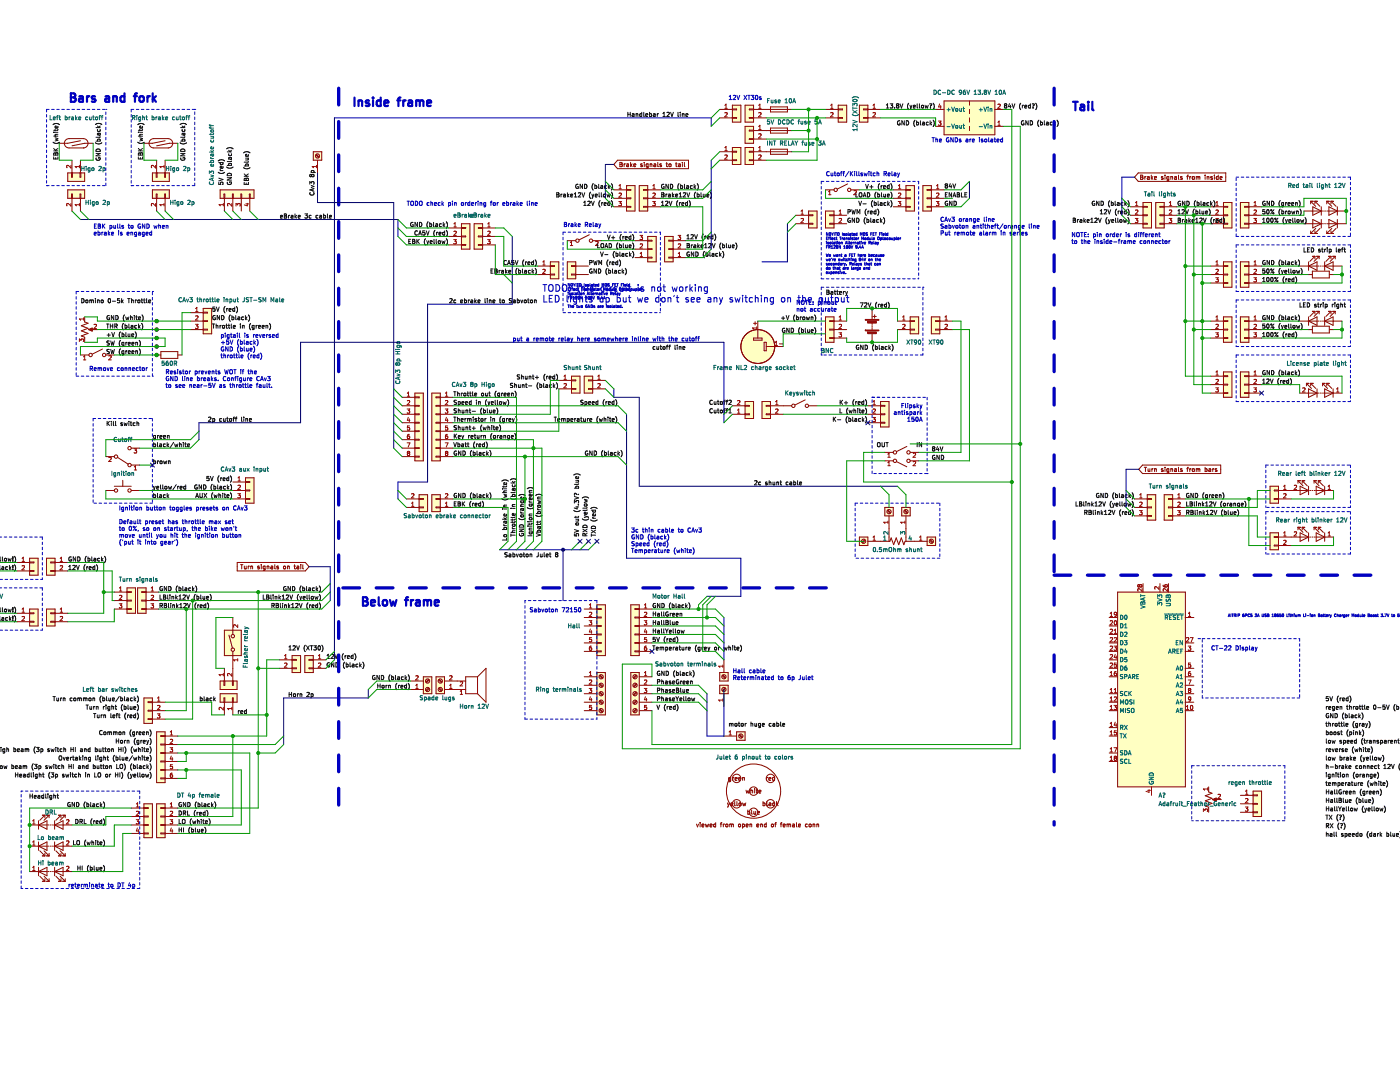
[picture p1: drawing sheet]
<svg xmlns="http://www.w3.org/2000/svg" width="279mm" height="216mm" viewBox="0 0 279 216" stroke-linecap="round" stroke-linejoin="round" font-family="sans-serif">
<path d="M0 9.2h279.4v206.7h-279.4z" fill-rule="evenodd" fill="#fff" stroke="#fff" stroke-width=".2"/>
<g fill="#ffffc2" stroke="#ffffc2" stroke-width=".2">
<path d="M44.8 125.8h3.4v5h-3.4z" fill-rule="evenodd"/>
<path d="M13.5 37.9h3.4v1.7h-3.4z" fill-rule="evenodd"/>
<path d="M43.9 135.9h3.4v1.7h-3.4z" fill-rule="evenodd"/>
<path d="M43.9 138.4h3.4v1.7h-3.4z" fill-rule="evenodd"/>
<path d="M30.4 37.9h3.4v1.7h-3.4z" fill-rule="evenodd"/>
<path d="M30.4 34.5h3.4v1.7h-3.4z" fill-rule="evenodd"/>
<path d="M43.9 37.9h6.8v1.7h-6.8z" fill-rule="evenodd"/>
<path d="M49 95.3h1.7v5.1h-1.7z" fill-rule="evenodd"/>
<path d="M9.3 111.4h1.7v3.4h-1.7z" fill-rule="evenodd"/>
<path d="M40.6 61.5h1.6v5.1h-1.6z" fill-rule="evenodd"/>
<path d="M62.5 30.3h1.7v1.7h-1.7z" fill-rule="evenodd"/>
<path d="M147 146h1.7v1.7h-1.7z" fill-rule="evenodd"/>
<path d="M185 107.2h1.7v1.7h-1.7z" fill-rule="evenodd"/>
<path d="M25.3 117.3h1.7v5.1h-1.7z" fill-rule="evenodd"/>
<path d="M27.5 117.3h1.6v5.1h-1.6z" fill-rule="evenodd"/>
<path d="M171.5 107.2h1.7v1.7h-1.7z" fill-rule="evenodd"/>
<path d="M250.1 157.9h1.7v5h-1.7z" fill-rule="evenodd"/>
<path d="M223 118.1h13.6v38.9h-13.6z" fill-rule="evenodd"/>
<path d="M232.3 98.7h1.7v5.1h-1.7z" fill-rule="evenodd"/>
<path d="M229 98.7h1.7v5.1h-1.7z" fill-rule="evenodd"/>
<path d="M253.5 106.3h1.7v3.4h-1.7z" fill-rule="evenodd"/>
<path d="M253.5 97h1.7v3.4h-1.7z" fill-rule="evenodd"/>
<path d="M5.9 121.5h1.7v3.4h-1.7z" fill-rule="evenodd"/>
<path d="M125.9 120.7h1.7v10.1h-1.7z" fill-rule="evenodd"/>
<path d="M143.6 136.7h1.7v1.7h-1.7z" fill-rule="evenodd"/>
<path d="M125.9 134.2h1.7v8.4h-1.7z" fill-rule="evenodd"/>
<path d="M143.6 134.2h1.7v1.7h-1.7z" fill-rule="evenodd"/>
<path d="M181.6 63.2h1.7v3.4h-1.7z" fill-rule="evenodd"/>
<path d="M164.8 63.2h1.6v5.1h-1.6z" fill-rule="evenodd"/>
<path d="M161.4 42.1h1.7v3.4h-1.7z" fill-rule="evenodd"/>
<path d="M180.8 37h1.7v5.1h-1.7z" fill-rule="evenodd"/>
<path d="M164.8 42.1h1.6v3.4h-1.6z" fill-rule="evenodd"/>
<path d="M247.5 40.4h1.7v5.1h-1.7z" fill-rule="evenodd"/>
<path d="M244.2 40.4h1.7v5.1h-1.7z" fill-rule="evenodd"/>
<path d="M247.5 52.2h1.7v5.1h-1.7z" fill-rule="evenodd"/>
<path d="M244.2 52.2h1.7v5.1h-1.7z" fill-rule="evenodd"/>
<path d="M5.9 111.4h1.7v3.4h-1.7z" fill-rule="evenodd"/>
<path d="M247.5 63.2h1.7v5.1h-1.7z" fill-rule="evenodd"/>
<path d="M247.5 74.2h1.7v5.1h-1.7z" fill-rule="evenodd"/>
<path d="M188.4 20.1h10.1v6.8h-10.1z" fill-rule="evenodd"/>
<path d="M13.5 34.5h3.4v1.7h-3.4z" fill-rule="evenodd"/>
<path d="M184.2 37h1.7v5.1h-1.7z" fill-rule="evenodd"/>
<path d="M244.2 74.2h1.7v5.1h-1.7z" fill-rule="evenodd"/>
<path d="M244.2 63.2h1.7v5.1h-1.7z" fill-rule="evenodd"/>
<path d="M185.9 63.2h1.7v3.4h-1.7z" fill-rule="evenodd"/>
<path d="M119.1 120.7h1.7v10.1h-1.7z" fill-rule="evenodd"/>
<path d="M119.1 134.2h1.7v8.4h-1.7z" fill-rule="evenodd"/>
<path d="M230.7 40.4h1.6v5.1h-1.6z" fill-rule="evenodd"/>
<path d="M228.1 40.4h1.7v5.1h-1.7z" fill-rule="evenodd"/>
<path d="M171.5 21h1.7v3.4h-1.7z" fill-rule="evenodd"/>
<path d="M175.7 80.1h1.7v5.1h-1.7z" fill-rule="evenodd"/>
<path d="M176.6 101.3h1.7v1.6h-1.7z" fill-rule="evenodd"/>
<path d="M180 101.3h1.6v1.6h-1.6z" fill-rule="evenodd"/>
<path d="M148.7 80.1h1.7v3.4h-1.7z" fill-rule="evenodd"/>
</g>
<g fill="none" stroke="#840000" stroke-width=".2">
<path d="M13.5 37.9h3.4v1.7h-3.4zM13.5 34.5h3.4v1.7h-3.4zM14.3 34.5v.8h.1v-.8M14.3 39.6v-.9h.1v.9M14.4 32v2.5M14.4 39.6v2.5M16 39.6v-.9h.1v.9M16 34.5v.8h.1v-.8M16.1 32v2.5M16.1 39.6v2.5M16.1 28.1l-2.6 .5h-1.7M16.6 29.5a.93 .93 0 0 0 1-.9 .93 .93 0 0 0-1-.9h-2.8a.93 .93 0 0 0-1 .9 .93 .93 0 0 0 1 .9h2.9"/>
<path d="M18.6 28.6h-1.7l-2.5 .5M30.4 37.9h3.4v1.7h-3.4zM30.4 34.5h3.4v1.7h-3.4zM31.2 39.6v-.9h.1v.9M31.2 34.5v.8h.1v-.8M31.3 32v2.5M31.3 39.6v2.5M32.9 39.6v-.9h.1v.9M32.9 34.5v.8h.1v-.8M33 32v2.5M33 39.6v2.5M33 28.1l-2.6 .5h-1.7"/>
<path d="M33.5 29.5a.93 .93 0 0 0 1-.9 .93 .93 0 0 0-1-.9h-2.8a.93 .93 0 0 0-1 .9 .93 .93 0 0 0 1 .9h2.9M35.5 28.6h-1.7l-2.5 .5M43.9 37.9h6.8v1.7h-6.8zM44.7 39.6v-.9h.2v.9M44.8 39.6v2.5M46.4 39.6v-.9h.2v.9M46.5 39.6v2.5M48.1 39.6v-.9h.1v.9M48.2 39.6v2.5M49.8 39.6v-.9h.1v.9M49.8 39.6v2.5M62.5 30.3h1.7v1.7h-1.7z"/>
<path d="M63 30.9l.6 .6M63.1 30.8l.6 .6M63.4 32v2.5M164.8 37.9h1.6M169.1 36.7l-2 1M169.8 37.9h1.7M171.5 21h1.7v3.4h-1.7zM173.2 21.8h2.5M173.2 23.4h-.8v.2h.8M173.2 21.7h-.8v.2h.8M173.2 23.5h2.5M178.3 39.6h2.5"/>
<path d="M178.3 37.9h2.5M180.8 37h1.7v5.1h-1.7zM180.8 37.8h.8v.2h-.8M180.8 39.5h.8v.2h-.8M184.2 37h1.7v5.1h-1.7zM185.9 39.6h2.5M185.9 37.9h2.5M185.9 37.8h-.9v.2h.9M185.9 39.5h-.9v.2h.9M186.7 25.2h1.7M186.7 21.8h1.7M188.4 20.1h10.1v6.8h-10.1z"/>
<path d="M193.5 20.1v.9M193.5 21.8v.9M193.5 23.5v.9M193.5 25.2v.9M198.5 25.2h1.7M198.5 21.8h1.7M158.8 43h2.6M158.8 44.6h2.6M161.4 42.1h1.7v3.4h-1.7zM161.4 44.6h.8v.1h-.8M161.4 42.9h.8v.1h-.8M164.8 42.1h1.6v3.4h-1.6z"/>
<path d="M166.4 42.9h-.8v.1h.8M166.4 44.6h-.8v.1h.8M166.4 43h2.6M166.4 44.6h2.6M178.3 41.3h2.5M180.8 41.2h.8v.1h-.8M185.9 41.2h-.9v.1h.9M185.9 41.3h2.5M225.6 43h2.5M225.6 44.6h2.5M225.6 41.3h2.5M228.1 40.4h1.7v5.1h-1.7z"/>
<path d="M228.1 41.2h.9v.1h-.9M228.1 42.9h.9v.1h-.9M228.1 44.6h.9v.1h-.9M230.7 40.4h1.6v5.1h-1.6zM232.3 41.2h-.8v.1h.8M232.3 42.9h-.8v.1h.8M232.3 44.6h-.8v.1h.8M232.3 43h2.6M232.3 44.6h2.6M232.3 41.3h2.6M241.6 43h2.6M241.6 44.6h2.6"/>
<path d="M241.6 41.3h2.6M241.6 53.1h2.6M241.6 54.8h2.6M241.6 56.5h2.6M244.2 44.6h.8v.1h-.8M244.2 42.9h.8v.1h-.8M244.2 40.4h1.7v5.1h-1.7zM244.2 41.2h.8v.1h-.8M244.2 52.2h1.7v5.1h-1.7zM244.2 53h.8v.2h-.8M244.2 54.7h.8v.2h-.8M244.2 56.4h.8v.2h-.8"/>
<path d="M247.5 40.4h1.7v5.1h-1.7zM247.5 52.2h1.7v5.1h-1.7zM249.2 44.6h-.8v.1h.8M249.2 42.9h-.8v.1h.8M249.2 43h2.6M249.2 44.6h2.6M249.2 41.2h-.8v.1h.8M249.2 41.3h2.6M249.2 53h-.8v.2h.8M249.2 54.7h-.8v.2h.8M249.2 56.4h-.8v.2h.8M249.2 53.1h2.6"/>
<path d="M249.2 54.8h2.6M249.2 56.5h2.6M259.4 53.1h3.5M260.2 42.1h3.6M260.2 44.6h3.6M261.1 54.8h.8M261.2 52.2v1.7M261.2 53.1l1.6-.9v1.7zM261.6 46.6h.5M261.6 40.2v.5M261.6 46.1v.5M261.6 40.2h.5"/>
<path d="M261.6 40.2l1 1M261.9 51.1h.5M261.9 54.1h3.4v1.4h-3.4zM262 41.3l1.7 .8-1.7 .9zM262 43.8l1.7 .8-1.7 .9zM262.4 51.1l-1 1.1M262.4 40.2v.5M262.4 46.1v.5M262.4 51.1v.6M262.4 46.6h.5M262.4 40.2h.5M262.4 40.2l1 1"/>
<path d="M262.6 45.6l-1 1M262.8 51.1h.5M263.1 53.1h.2M263.3 51.1l-1.1 1.1M263.3 51.1v.6M263.4 45.6l-1 1M263.5 53.1h.2M263.7 41.3v1.7M263.7 43.8v1.7M263.9 42.1h.2M263.9 44.6h.2M263.9 53.1h.2"/>
<path d="M264.3 53.1h3.5M264.4 52.2v1.7M264.4 42.1h.1M264.4 44.6h.1M264.4 53.1l1.7-.9v1.7zM264.8 42.1h.2M264.8 44.6h.2M264.8 46.6h.5M264.8 40.2v.5M264.8 46.1v.5M264.8 40.2h.5M264.8 40.2l1 1"/>
<path d="M265.1 42.1h3.6M265.1 44.6h3.6M265.1 51.1h.5M265.2 41.3l1.7 .8-1.7 .9zM265.2 43.8l1.7 .8-1.7 .9zM265.3 54.8h.8M265.6 51.1l-1 1.1M265.6 40.2v.5M265.6 46.1v.5M265.6 51.1v.6M265.6 46.6h.5M265.6 40.2l1 1"/>
<path d="M265.6 40.2h.5M265.8 45.6l-1 1M266 51.1h.5M266.5 51.1l-1 1.1M266.5 51.1v.6M266.6 45.6l-1 1M266.9 41.3v1.7M266.9 43.8v1.7M16.1 70.8h1.6M16.9 63.2v1l.7 .3-1.4 .5 1.4 .5-1.4 .5 1.4 .5-1.4 .5 .7 .3v1M17.9 65.8h1.5M20.4 69.7l-2 1"/>
<path d="M21.1 70.8h1.7M31.3 69.1h.1M31.3 70.8h.1M31.3 64.1h.1M31.3 65.8h.1M31.3 67.5h.1M31.3 70.8h.8M32.1 70.2h3.4v1.3h-3.4zM35.5 70.8h.8M38 65.8h2.6M38 62.4h2.6M38 64.1h2.6"/>
<path d="M40.6 61.5h1.6v5.1h-1.6zM40.6 65.7h.8v.1h-.8M40.6 62.3h.8v.2h-.8M40.6 64h.8v.2h-.8M160.7 79.8l-2 1M164.8 63.2h1.6v5.1h-1.6zM166.4 65.8h2.6M166.4 65.7h-.8v.1h.8M166.4 64h-.8v.2h.8M166.4 64.1h2.6M166.4 67.4h-.8v.1h.8M166.4 67.5h2.6"/>
<path d="M174 61.5v2.2M174 64.4v.2M174 64.8v.1M174 65.1v.2M174 65.4v.2M174 65.8v.1M174 66.6v1.7M174.2 63.1h.7M174.6 62.8v.7M179.1 65.8h2.5M179.1 64.1h2.5M181.6 65.7h.9v.1h-.9"/>
<path d="M181.6 64h.9v.2h-.9M181.6 63.2h1.7v3.4h-1.7zM185.9 63.2h1.7v3.4h-1.7zM187.6 65.8h2.5M187.6 65.7h-.9v.1h.9M187.6 64h-.9v.2h.9M187.6 64.1h2.5M241.6 65.8h2.6M241.6 64.1h2.6M241.6 67.5h2.6M241.6 78.4h2.6M241.6 75.1h2.6"/>
<path d="M241.6 76.7h2.6M244.2 65.7h.8v.1h-.8M244.2 64h.8v.2h-.8M244.2 63.2h1.7v5.1h-1.7zM244.2 67.4h.8v.1h-.8M244.2 74.2h1.7v5.1h-1.7zM244.2 75h.8v.1h-.8M244.2 76.7h.8v.1h-.8M244.2 78.4h.8v.1h-.8M247.5 63.2h1.7v5.1h-1.7zM247.5 74.2h1.7v5.1h-1.7zM249.2 65.8h2.6"/>
<path d="M249.2 65.7h-.8v.1h.8M249.2 64h-.8v.2h.8M249.2 64.1h2.6M249.2 67.4h-.8v.1h.8M249.2 67.5h2.6M249.2 75h-.8v.1h.8M249.2 76.7h-.8v.1h.8M249.2 78.4h-.8v.1h.8M249.2 78.4h2.6M249.2 75.1h2.6M249.2 76.7h2.6M259.4 64.1h3.5"/>
<path d="M259.4 78.4h3.5M260.7 76.5h.5M260.7 76.5l1 1M260.7 76.5v.5M261.1 65.8h.8M261.2 63.2v1.7M261.2 77.6l1.6 .8-1.6 .9zM261.2 64.1l1.6-.9v1.7zM261.6 76.5v.5M261.6 76.5h.5M261.6 76.5l1 1M261.9 65.1h3.4v1.3h-3.4z"/>
<path d="M261.9 62.1h.5M262.4 62.1v.5M262.4 62.1l-1 1M262.8 62.1h.5M262.8 77.6v1.7M263.1 64.1h.2M263.1 78.4h.2M263.3 62.1v.5M263.3 62.1l-1.1 1M263.5 64.1h.2M263.5 78.4h.2M263.9 64.1h.2"/>
<path d="M263.9 78.4h.2M263.9 76.5h.5M263.9 76.5l1.1 1M263.9 76.5v.5M264.3 64.1h3.5M264.3 78.4h3.5M264.4 63.2v1.7M264.4 77.6l1.7 .8-1.7 .9zM264.4 64.1l1.7-.9v1.7zM264.8 76.5v.5M264.8 76.5l1 1M264.8 76.5h.5"/>
<path d="M265.1 62.1h.5M265.3 65.8h.8M265.6 62.1v.5M265.6 62.1l-1 1M266 62.1h.5M266.1 77.6v1.7M266.5 62.1v.5M266.5 62.1l-1 1M21.1 97.9h1.7M21.1 91.1h1.7M22.8 97h3.4M23.5 91.3l2.1 1.3"/>
<path d="M24.5 95.8v1.2M26.2 97.9h1.7M26.2 92.8h1.7M26.2 89.4h1.7M46.5 97.9h2.5M46.5 96.2h2.5M46.5 99.6h2.5M49 95.3h1.7v5.1h-1.7zM49 96.1h.8v.2h-.8M49 97.8h.8v.2h-.8M49 99.5h.8v.1h-.8M146.2 81h2.5"/>
<path d="M146.2 82.7h2.5M148.7 80.1h1.7v3.4h-1.7zM148.7 82.6h.8v.1h-.8M148.7 80.9h.8v.2h-.8M156.3 81h1.7M161.4 81h1.7M173.2 81h2.5M173.2 82.7h2.5M173.2 84.4h2.5M175.7 80.1h1.7v5.1h-1.7zM175.7 84.3h.9v.1h-.9M175.7 80.9h.9v.2h-.9"/>
<path d="M175.7 82.6h.9v.1h-.9M176.6 92h1.7M176.6 90.3h1.7M178.9 92.1l2.1 1M181 89.1l-2.1 1M181.6 92h1.7M181.6 90.3h1.7M226.4 99.6h2.6M229 99.5h.8v.1h-.8M229 98.7h1.7v5.1h-1.7zM232.3 98.7h1.7v5.1h-1.7zM234 99.5h-.8v.1h.8"/>
<path d="M234 99.6h2.6M253.5 97h1.7v3.4h-1.7zM255.2 97.9h6M255.2 99.5h-.9v.1h.9M255.2 97.8h-.9v.2h.9M255.2 99.6h2.5M259 95.9v.5M259 95.9h.5M259 95.9l1.1 1M259.5 97l1.7 .9-1.7 .8zM259.9 95.9v.5M259.9 95.9h.5"/>
<path d="M259.9 95.9l1 1M261.2 97v1.7M261.4 97.9h.2M261.8 97.9h.2M262.2 97.9h.2M262.2 95.9v.5M262.2 95.9h.6M262.2 95.9l1.1 1M262.6 97.9h3.5M262.7 97l1.7 .9-1.7 .8zM263.1 95.9v.5M263.1 95.9l1 1"/>
<path d="M263.1 95.9h.5M264.4 97v1.7M3.4 112.2h2.5M3.4 113.9h2.5M5.9 113.8h.9v.2h-.9M5.9 112.1h.9v.2h-.9M5.9 111.4h1.7v3.4h-1.7zM9.3 111.4h1.7v3.4h-1.7zM11 113.8h-.9v.2h.9M11 112.1h-.9v.2h.9M11 112.2h2.5M11 113.9h2.5"/>
<path d="M22.8 118.1h2.5M22.8 119.8h2.5M25.3 117.3h1.7v5.1h-1.7zM25.3 118.1h.9v.1h-.9M25.3 119.8h.9v.1h-.9M27.5 117.3h1.6v5.1h-1.6zM29.1 119.8h-.8v.1h.8M29.1 118.1h-.8v.1h.8M29.1 118.1h2.6M29.1 119.8h2.6M171.5 107.2h1.7v1.7h-1.7zM172.6 107.7l-.6 .5"/>
<path d="M172.7 107.8l-.6 .5M173.2 108h4.4l.2-.7 .6 1.4 .5-1.4 .5 1.4 .5-1.4 .5 1.4 .2-.7h4.4M176.6 101.3h1.7v1.6h-1.7zM177.1 101.9l.5 .5M177.2 101.8l.6 .5M177.4 102.9v5.1M180 101.3h1.6v1.6h-1.6zM180.5 101.9l.5 .5M180.6 101.8l.5 .5M180.8 102.9v5.1M185 107.2h1.7v1.7h-1.7zM185.5 107.8l.6 .5"/>
<path d="M185.6 107.7l.6 .5M223 118.1h13.6v38.9h-13.6zM226.4 101.3h2.6M226.4 102.9h2.6M228.1 116.5v1.6M229 101.2h.8v.1h-.8M229 102.9h.8v.1h-.8M231.5 116.5v1.6M233.2 116.5v1.6M234 101.2h-.8v.1h.8M234 102.9h-.8v.1h.8M234 101.3h2.6"/>
<path d="M234 102.9h2.6M253.5 106.3h1.7v3.4h-1.7zM255.2 108.9h2.5M255.2 107.2h6M255.2 108.8h-.9v.1h.9M255.2 107.1h-.9v.1h.9M259 105.2h.5M259 105.2l1.1 1M259 105.2v.5M259.5 106.3l1.7 .9-1.7 .8zM259.9 105.2h.5M259.9 105.2l1 1"/>
<path d="M259.9 105.2v.5M261.2 106.3v1.7M261.4 107.2h.2M261.8 107.2h.2M262.2 107.2h.2M262.2 105.2h.6M262.2 105.2l1.1 1M262.2 105.2v.5M262.6 107.2h3.5M262.7 106.3l1.7 .9-1.7 .8zM263.1 105.2l1 1M263.1 105.2h.5"/>
<path d="M263.1 105.2v.5M264.4 106.3v1.7M3.4 122.4h2.5M3.4 124.1h2.5M5.9 121.5h1.7v3.4h-1.7zM5.9 124h.9v.1h-.9M5.9 122.3h.9v.2h-.9M22.8 121.5h2.5M25.3 121.4h.9v.2h-.9M29.1 121.4h-.8v.2h.8M29.1 121.5h2.6M43.9 135.9h3.4v1.7h-3.4z"/>
<path d="M43.9 138.4h3.4v1.7h-3.4zM44.7 135.9v.8h.2v-.8M44.8 125.8h3.4v5h-3.4zM44.8 133.4v2.5M45.7 126.7l.7 2.6M46.4 135.9v.8h.2v-.8M46.5 123.2v3.4M46.5 130v5.9M116.6 136.7h2.5M116.6 138.4h2.5M116.6 121.5h2.5M116.6 123.2h2.5"/>
<path d="M116.6 135h2.5M116.6 124.9h2.5M116.6 126.6h2.5M116.6 128.3h2.5M116.6 130h2.5M119.1 120.7h1.7v10.1h-1.7zM119.1 121.4h.9v.2h-.9M119.1 129.9h.9v.2h-.9M119.1 128.2h.9v.2h-.9M119.1 126.5h.9v.2h-.9M119.1 124.8h.9v.2h-.9M119.1 123.1h.9v.2h-.9"/>
<path d="M119.1 134.2h1.7v8.4h-1.7zM119.6 139.9l.6 .6M119.6 138.2l.6 .6M119.6 136.5l.6 .6M119.6 134.8l.6 .6M119.7 139.8l.6 .5M119.7 138.1l.6 .5M119.7 136.4l.6 .6M119.7 134.7l.6 .6M125.9 120.7h1.7v10.1h-1.7zM125.9 134.2h1.7v8.4h-1.7zM127 139.8l-.6 .5"/>
<path d="M127 138.1l-.6 .5M127 136.4l-.6 .6M127 134.7l-.6 .6M127.1 139.9l-.6 .6M127.1 138.2l-.6 .6M127.1 136.5l-.6 .6M127.1 134.8l-.6 .6M127.6 136.7h2.5M127.6 138.4h2.5M127.6 121.4h-.9v.2h.9M127.6 121.5h2.5M127.6 123.2h2.5"/>
<path d="M127.6 135h2.5M127.6 124.9h2.5M127.6 126.6h2.5M127.6 128.3h2.5M127.6 130h2.5M127.6 129.9h-.9v.2h.9M127.6 123.1h-.9v.2h.9M127.6 124.8h-.9v.2h.9M127.6 126.5h-.9v.2h.9M127.6 128.2h-.9v.2h.9M143.6 136.7h1.7v1.7h-1.7zM143.6 134.2h1.7v1.7h-1.7z"/>
<path d="M144.1 134.8l.6 .6M144.3 134.7l.5 .6M144.5 131.7v2.5M144.5 138.4v2.6M144.7 137.2l-.6 .6M144.8 137.4l-.5 .5M221.4 138.4h1.6M221.4 123.2h1.6M221.4 135h1.6M221.4 124.9h1.6M221.4 126.6h1.6M221.4 128.3h1.6"/>
<path d="M221.4 130h1.6M221.4 131.7h1.6M221.4 133.4h1.6M236.6 136.7h1.7M236.6 138.4h1.7M236.6 123.2h1.7M236.6 135h1.7M236.6 128.3h1.7M236.6 130h1.7M236.6 133.4h1.7M44.7 140.1v-.8h.2v.8M44.8 140.1v2.5"/>
<path d="M46.4 140.1v-.8h.2v.8M46.5 140.1v2.5M116.6 140.1h2.5M116.6 141.8h2.5M119.6 141.6l.6 .5M119.7 141.5l.6 .5M127 141.5l-.6 .5M127.1 141.6l-.6 .5M127.6 140.1h2.5M127.6 141.8h2.5M144.5 146.9h2.5M145.8 155.2l-.2-.1-.2 .2 .1 .4h.3"/>
<path d="M145.8 155.1v.7l-.1 .2-.2-.1M146.2 155.1v.6M146.5 155.1l-.3 .2M146.6 159.9v.8l.1 .1M146.7 155.4l.4-.1v-.1l-.4 .1v.4h.4M147 146h1.7v1.7h-1.7zM147.1 159.9v.8l.1 .1M147.4 155.4l.4-.1v-.1l-.4 .1 .1 .4h.3M147.5 146.7l.6 .5M147.6 146.5l.6 .6M148.2 155.2h.3l.1 .5M148.2 155.1v.6"/>
<path d="M148.9 157.7l.1 .5 .2-.4 .2 .4 .1-.5M149.8 157.4v.8M149.8 157.8l.4-.1v.5M150.6 157.4h.1M150.6 157.7v.5M150.9 157.7h.3M151 157.4v.7l.2 .1M151.5 158l.4-.1-.1-.2-.3 .1v.4h.3M152.3 159.9v.9l.3-.1v-.4h-.3M153 155.1v.6M153 159.9v.8l.2 .1M153.2 155.1l-.2 .2"/>
<path d="M153.4 155.4l.4-.1v-.1l-.4 .1 .1 .4h.3M154.6 155.2l-.3-.1-.1 .2v.4h.4M154.6 154.9v.8M155 159.9v.9M221.4 140.1h1.6M221.4 146.9h1.6M221.4 141.8h1.6M221.4 145.2h1.6M221.4 150.3h1.6M221.4 151.9h1.6M229.8 157v1.7M236.6 140.1h1.7"/>
<path d="M236.6 141.8h1.7M241.2 157v1l.7 .3-1.4 .5 1.4 .5-1.4 .5 1.4 .5-1.4 .5 .7 .3v1M242.2 159.5h1.5M247.5 158.7h2.6M250.1 157.9h1.7v5h-1.7zM250.1 158.6h.8v.2h-.8M139 164.4l.2 .6 .2-.6M139.7 164.2h.1M139.7 164.4v.6M140.1 164.7l.4-.1v-.1l-.4 .1v.4h.4M140.8 164.4l.1 .6 .2-.4 .2 .4 .1-.6M141.7 164.7l.4-.1v-.1l-.4 .1v.4h.4"/>
<path d="M142.8 164.5l-.2-.1-.2 .2 .1 .4h.3M142.8 164.2v.8M143.7 164.4h.4M144.1 164.2l-.2 .1v.7M144.4 164.4v.6M144.6 164.4l-.2 .2M144.9 164.5h.3v.5l-.3-.1zM145.2 160.2l.2 .6M145.4 160.8l-.2 .3M145.6 160.2l-.2 .6M145.6 164.5l.3-.1 .1 .2M145.6 164.4v.6"/>
<path d="M145.9 160.5l.4-.1-.1-.1h-.3v.4h.3M146 164.6l.3-.1 .1 .5M146 164.6v.4M147.4 164.5h.4l-.1 .5-.3-.1zM147.5 164.5h-.1M147.6 160.3l.2-.1 .1 .2-.1 .4-.3-.2zM148.2 164.4v.9M148.2 164.5l.2-.1 .2 .2-.1 .4h-.3M148.2 160.2l.2 .6 .1-.4 .2 .4 .1-.6M148.9 164.7l.4-.1v-.1l-.4 .1v.4h.4M149.2 161.6v.9M149.2 161.9l.4 .1v.4"/>
<path d="M149.2 162.4h.4M149.6 162.4h.1M149.7 164.5h.3v.5M149.7 164.4v.6M150 161.6v.7l.1 .2M150.4 161.9l.1 .5h.3M150.8 161.9v.6M151 164.7l.4-.1v-.1l-.4 .1 .1 .4h.3M151.2 162.2l.4-.1-.1-.2-.3 .1v.4h.3M151.8 164.5h.3l.1 .5M151.8 164.4v.6M152.9 164.5l-.2-.1-.2 .2 .1 .4h.3"/>
<path d="M152.9 164.2v.8M153.5 160.3h.3v.4l-.2 .1-.1-.3 .3-.1M154 164.5h.3v.5l-.3-.1zM154.6 160.3l-.2-.1-.2 .2 .1 .3h.3M154.6 164.4h.3M154.9 164.2l-.2 .1v.7M155.1 160.5l.2 .3M155.3 160.2l-.3 .3M155.7 164.4h.4M156.1 164.2l-.2 .1v.7M156.3 164.7l.4-.1v-.1l-.4 .1v.4h.4M157.1 164.5l.2-.1 .1 .2"/>
<path d="M157.1 164.4v.6M157.4 164.6l.4-.1v.5M157.4 164.6v.4M158.2 164.5h.3l.1 .5M158.6 164.6l-.4 .2 .1 .2h.3M159 164.2v.7l.1 .1M159.4 164.7l.4-.1-.1-.1-.3 .1v.4h.3M161.1 164.5l-.2-.1-.2 .2 .1 .4h.3M161.5 164.5h.4l-.1 .5-.3-.1zM162.3 164.5h.3v.5M162.3 164.4v.6M163 164.5h.3l.1 .5"/>
<path d="M163 164.4v.6M247.5 160.4h2.6M247.5 162.1h2.6M250.1 162h.8v.2h-.8M250.1 160.3h.8v.2h-.8"/>
<circle cx="63.4" cy="31.1" r=".42"/>
<circle cx="166.8" cy="37.9" r=".34"/>
<circle cx="169.5" cy="37.9" r=".34"/>
<circle cx="18.1" cy="70.8" r=".34"/>
<circle cx="20.8" cy="70.8" r=".34"/>
<circle cx="31.3" cy="64.1" r=".34"/>
<circle cx="31.3" cy="67.5" r=".34"/>
<circle cx="31.3" cy="65.8" r=".34"/>
<circle cx="31.3" cy="70.8" r=".34"/>
<circle cx="31.3" cy="69.1" r=".34"/>
<circle cx="23.1" cy="97.9" r=".34"/>
<circle cx="23.1" cy="91.1" r=".34"/>
<circle cx="25.9" cy="97.9" r=".34"/>
<circle cx="25.9" cy="92.8" r=".34"/>
<circle cx="25.9" cy="89.4" r=".34"/>
<circle cx="158.3" cy="81" r=".34"/>
<circle cx="161" cy="81" r=".34"/>
<circle cx="178.6" cy="92" r=".34"/>
<circle cx="178.6" cy="90.3" r=".34"/>
<circle cx="181.3" cy="92" r=".34"/>
<circle cx="181.3" cy="90.3" r=".34"/>
<circle cx="172.4" cy="108" r=".42"/>
<circle cx="177.4" cy="102.1" r=".42"/>
<circle cx="180.8" cy="102.1" r=".42"/>
<circle cx="185.9" cy="108" r=".42"/>
<circle cx="46.5" cy="126.9" r=".34"/>
<circle cx="46.5" cy="129.6" r=".34"/>
<circle cx="120" cy="138.4" r=".42"/>
<circle cx="120" cy="136.7" r=".42"/>
<circle cx="120" cy="135" r=".42"/>
<circle cx="126.7" cy="138.4" r=".42"/>
<circle cx="126.7" cy="136.7" r=".42"/>
<circle cx="126.7" cy="135" r=".42"/>
<circle cx="144.5" cy="137.6" r=".42"/>
<circle cx="144.5" cy="135" r=".42"/>
<circle cx="120" cy="141.8" r=".42"/>
<circle cx="120" cy="140.1" r=".42"/>
<circle cx="126.7" cy="141.8" r=".42"/>
<circle cx="126.7" cy="140.1" r=".42"/>
<circle cx="147" cy="155.3" r=".84"/>
<circle cx="147.9" cy="146.9" r=".42"/>
<circle cx="150.4" cy="157.9" r="5.4"/>
<circle cx="150.4" cy="157.9" r=".84"/>
<circle cx="153.8" cy="155.3" r=".84"/>
<circle cx="147" cy="160.4" r=".84"/>
<circle cx="150.4" cy="162.1" r=".84"/>
<circle cx="153.8" cy="160.4" r=".84"/>
</g>
<g fill="none" stroke="#a90000" stroke-width=".2">
<path d="M14.2 33v.5l-.6-.5-.3 .2 .1 .3M15.8 33v.5M15.8 33.2h-.8l.2 .3M31.1 33v.5l-.7-.5-.2 .2 .1 .3M32.7 33v.5M32.7 33.2h-.8l.2 .3M63.2 33.2h-.9l.3 .3M63.2 33v.5M165.4 38.9h.4M165.4 38.3l.2-.3v.9M170.4 38.1l.3-.1 .2 .3-.5 .6h.5M174.2 21l.3-.2v.8"/>
<path d="M174.2 21.6h.5M174.2 22.5h.3l.2 .2-.5 .6h.5M179.3 37.7h.5M179.3 37.1l.2-.3v.9M179.3 38.6l.3-.1 .2 .3-.5 .6h.5M186.9 37.7h.5M186.9 38.6l.3-.1 .2 .3-.5 .6h.5M186.9 37.1l.2-.3v.9M187.3 24.2h.5l-.3 .3 .3 .1v.3M187.3 24.9v.1M187.3 25h.4M187.5 20.7l-.2 .6h.5"/>
<path d="M187.7 21.1v.5M187.8 24.9l-.1 .1M199.1 25h.5M199.1 24.4l.3-.2v.8M199.1 20.9l.4-.1 .1 .2-.5 .6h.5M13.3 41l.1 .1M13.3 40.7v.3M13.4 40.6l-.1 .1M14.2 40.6v.5l-.5-.5h-.3M15.8 40.6v.5M15.8 40.8h-.8l.2 .3M31.1 40.6v.5l-.7-.5-.2 .2 .1 .3"/>
<path d="M32.7 40.8h-.8l.2 .3M32.7 40.6v.5M44.6 40.8h-.9l.3 .3M44.6 40.6v.5M46.3 40.6v.5l-.6-.5-.3 .2 .1 .3M47.1 41.1v-.5l.3 .3 .1-.3h.4v.5M49.1 40.7h.5M49.4 40.6v.5l-.6-.2M159.9 42.7h.4M159.9 42.1l.2-.2v.8M159.9 43.7l.3-.1 .1 .2-.5 .6h.5M167.5 42.1l.2-.2v.8"/>
<path d="M167.5 43.7l.3-.1 .1 .2-.5 .6h.5M167.5 42.7h.4M179.3 40.2h.5l-.3 .3 .2 .1v.4h-.4M186.9 40.2h.5l-.3 .3 .2 .1v.4h-.4M226.6 43.6h.5l-.3 .3 .2 .1v.4h-.4M226.6 42l.3-.1 .2 .2-.5 .6h.5M226.6 41.1h.5M226.6 40.5l.2-.3v.9M233.3 43.6h.5l-.2 .3 .2 .1v.4h-.5M233.4 42l.3-.1 .1 .2-.5 .6h.5M233.4 41.1h.4M233.4 40.5l.2-.3v.9"/>
<path d="M242.6 43.6h.5l-.2 .3 .2 .1v.4h-.5M242.6 55.4h.5l-.2 .3 .2 .1v.4h-.5M242.7 41.1h.4M242.7 40.5l.2-.3v.9M242.7 52.3l.2-.3v.9M242.7 52.9h.4M242.7 41.9h.4M242.7 41.9v.1M242.7 53.8h.4M242.7 53.8h.1M243.1 41.9v.1M243.1 53.8h.1"/>
<path d="M243.1 42v.3l-.5 .4h.5M243.1 53.8v.3l-.5 .5h.5M250.2 43.6h.5l-.2 .3 .2 .1v.4h-.5M250.2 55.4h.5l-.2 .3 .2 .1v.4h-.5M250.3 40.5l.2-.3v.9M250.3 42l.3-.1 .1 .2-.5 .6h.5M250.3 41.1h.4M250.3 52.3l.2-.3v.9M250.3 53.8l.3-.1 .1 .3-.5 .6h.5M250.3 52.9h.4M15.8 68.2v-.6l.4 .3v-.2h.4v.5M16.7 71.8h.4"/>
<path d="M16.7 71.2l.2-.2v.8M16.7 63.7h-.9l.3 .2M16.7 63.4v.5M18.8 64.8l.3-.1 .2 .3-.6 .6h.6M21.7 71h.3l.2 .2-.5 .6h.5M39 64.7h.5l-.3 .3 .3 .1v.4h-.5M39 62.2h.5M39 61.6l.3-.3v.9M39 63.1l.4-.1 .1 .3-.5 .6h.5M147.2 80l.3-.1 .2 .3-.6 .6h.6M167.4 66.4h.5l-.2 .3 .2 .1v.4h-.5M167.5 64.8l.3-.1 .1 .3-.5 .6h.5"/>
<path d="M167.5 63.9h.4M167.5 63.3l.2-.3v.9M180.1 64.8l.4-.1 .1 .3-.5 .6h.5M180.1 63.9h.5M180.1 63.3l.3-.3v.9M188.6 64.8l.3-.1 .2 .3-.6 .6h.6M188.6 63.9h.5M188.6 63.3l.2-.3v.9M242.6 66.4h.5l-.2 .3 .2 .1v.4h-.5M242.6 77.4h.5l-.2 .3 .2 .1v.3h-.5M242.7 64.8l.3-.1 .1 .3-.5 .6h.5M242.7 63.9h.4"/>
<path d="M242.7 63.3l.2-.3v.9M242.7 74.2l.2-.2v.8M242.7 75.8l.3-.1 .1 .2-.5 .6h.5M242.7 74.8h.4M250.2 66.4h.5l-.2 .3 .2 .1v.4h-.5M250.2 77.4h.5l-.2 .3 .2 .1v.3h-.5M250.3 64.8l.3-.1 .1 .3-.5 .6h.5M250.3 63.9h.4M250.3 63.3l.2-.3v.9M250.3 74.2l.2-.2v.8M250.3 75.8l.3-.1 .1 .2-.5 .6h.5M250.3 74.8h.4"/>
<path d="M260 77.5l.3-.1 .2 .2-.6 .6h.6M266.7 77.6l.3-.2v.8M266.7 78.2h.5M22.1 91.3h-.4M22.1 91.3h.1M22.2 91.3v.3l-.5 .5h.5M26.8 89.6h.5l-.3 .3 .2 .1v.3h-.4M26.8 93.8h.5M26.8 93.2l.2-.3v.9M47.5 98.5h.5l-.3 .3 .2 .1v.4h-.4M47.5 96h.5M47.5 95.4l.2-.3v.9"/>
<path d="M47.5 96.9l.3-.1 .2 .3-.5 .6h.5M147.2 82.5h.5M147.2 81.9l.2-.3v.9M174.2 83.3h.5l-.3 .3 .3 .1v.4h-.5M174.2 80.2l.3-.3v.9M174.2 81.7l.3-.1 .2 .3-.5 .6h.5M174.2 80.8h.5M177.2 91.2h.5M177.2 92.9h.5M177.2 90.6l.2-.2v.8M177.2 92.3l.2-.2v.8M182.3 90.5l.3-.1 .1 .2-.5 .6h.5"/>
<path d="M182.3 92.2l.3-.1 .1 .2-.5 .6h.5M227.5 99.4h.4M227.5 98.7l.2-.2v.9M235.1 99.4h.4M235.1 98.7l.2-.2v.9M256.2 97.7h.5M256.2 98.6l.3-.1 .2 .2-.6 .7h.6M256.2 97.1l.2-.3v.9M258.3 96.9l.3-.1 .2 .3-.6 .6h.6M265 97.7h.5M265 97.1l.3-.3v.9M4.4 112h.5"/>
<path d="M4.4 112.9h.3l.2 .2-.5 .6h.5M4.4 111.4l.2-.2v.8M12 112h.5M12 111.4l.3-.2v.8M12 112.9h.3l.2 .2-.5 .6h.5M23.8 118.9l.4-.1 .1 .2-.5 .6h.5M23.8 117.9h.5M23.8 117.3l.3-.2v.8M30.2 117.9h.5M30.2 118.9l.3-.1 .2 .2-.6 .6h.6M30.2 117.3l.2-.2v.8M174.2 107.8h.5"/>
<path d="M174.2 107.2l.3-.2v.8M177.2 104v.4M177.2 104.2h-.8l.2 .2M180.6 104v.4M180.6 104.2h-.9l.3 .2M183.5 107.8h.5M183.5 107.2l.3-.2v.8M227.4 101.9h.5l-.2 .3 .2 .1v.4h-.5M227.4 116.8l-.1-.1-.2 .1 .1 .3 .2-.1M227.4 116.8l.2-.1 .3 .1-.2 .3-.3-.1M227.4 116.8v.2M227.5 100.3l.3-.1 .1 .2-.5 .6h.5"/>
<path d="M227.9 117.5v.5l-.6-.5-.2 .1v.3M231.3 117.1v.5l-.6-.5-.3 .1 .1 .3M232.1 116.7l.2 .4h.5l.2-.1-.1-.3h-.4v.3l.1 .1M233 117.5v.5l-.6-.5-.3 .1 .1 .3M235 101.9h.5l-.2 .3 .2 .1v.4h-.5M235.1 100.3l.3-.1 .1 .2-.5 .6h.5M256.2 107.9l.3-.1 .2 .2-.6 .6h.6M256.2 106.4l.2-.3v.9M256.2 107h.5M258.3 106.2l.3-.1 .2 .3-.6 .6h.6M265 107h.5M265 106.4l.3-.3v.9"/>
<path d="M4.4 123.1l.3-.1 .2 .2-.5 .7h.5M4.4 122.2h.5M4.4 121.6l.2-.3v.9M23.8 120.5h.5l-.3 .3 .3 .1v.3h-.5M30.1 120.5h.6l-.3 .3 .2 .1v.3h-.5M44.6 134.4v.5M44.6 134.6h-.9l.3 .3M46.3 134.4v.5l-.6-.5-.3 .1 .1 .4M47.4 124.7v.5l-.6-.5-.2 .1 .1 .3M47.4 131.4v.5M47.4 131.7h-.8l.2 .2M117.6 123.9h.5l-.3 .3 .3 .1v.3l-.5 .1"/>
<path d="M117.6 137.4h.5l-.3 .3 .3 .1v.3l-.5 .1M117.6 124.6v.1M117.6 138.1v.1M117.6 121.3h.5M117.6 122.2h.3l.2 .2-.5 .6h.5M117.6 134.8h.5M117.6 135.8l.3-.1 .2 .2-.5 .6h.5M117.6 134.2l.3-.2v.8M117.6 120.7l.3-.2v.8M117.8 139l-.2 .6h.5M117.8 125.5l-.2 .6h.5M118 128.9l-.3 .2-.1 .5 .2 .2 .3-.1-.1-.4-.2-.1-.2 .2"/>
<path d="M118 125.8v.6M118 139.3v.6M118.1 127.2h-.4l-.1 .4h.4l.1 .4h-.5M128.6 124.6l.4 .1M128.6 138.1l.4 .1M128.6 123.9h.5l-.3 .3h.2M128.6 137.4h.5l-.3 .3h.2M128.6 121.3h.5M128.6 122.2h.3l.2 .2-.5 .6h.5M128.6 134.8h.5M128.6 135.8l.3-.1 .2 .2-.5 .6h.5M128.6 120.7l.2-.2v.8"/>
<path d="M128.6 134.2l.2-.2v.8M128.8 139l-.2 .6h.5M128.8 125.5l-.2 .6h.5M129 128.9l-.4 .2v.5l.2 .2 .2-.1v-.4l-.2-.1-.2 .2M129 124.2v.1M129 125.8v.6M129 139.3v.6M129 137.7v.1M129 127.2h-.4v.4h.4v.4h-.4M129 124.3v.3M129 137.8v.3M129 124.6v.1"/>
<path d="M129 138.1v.1M144.3 132.7v.5M144.3 139.5v.4M144.3 139.7h-.9l.3 .2M144.3 132.9h-.9l.3 .3M221.6 123.9h.3l.1 .2-.5 .6h.5M221.6 123h.4M221.6 138.2h.4M221.6 122.4l.2-.2v.8M221.6 134.2l.2-.2v.8M221.6 137.6l.2-.2v.8M221.6 139.3l.2-.2v.8"/>
<path d="M221.6 139.9h.4M221.6 134.8h.4M221.6 125.6l.3-.1 .1 .3-.5 .6h.5M221.6 127.3l.3-.1 .1 .3-.5 .6h.5M221.6 129l.3-.1 .1 .3-.5 .6h.5M221.6 130.7l.3-.1 .1 .3-.5 .6h.5M221.6 132.3h.3l.1 .2-.5 .6h.5M221.6 130.7h.1M221.6 132.3v.1M222.3 128.9h.5l-.2 .3 .2 .1v.4h-.5M222.4 138.2h.4M222.4 125.8l.2-.3v.9"/>
<path d="M222.4 137.6l.2-.2v.8M222.4 139.1h.3l.1 .2-.5 .6h.5M222.4 127.3l.3-.1 .1 .3-.5 .6h.5M222.4 126.4h.4M222.4 123.9h.2a.41 .41 0 0 1 .3 .4 .41 .41 0 0 1-.4 .4l-.1-.3zM222.6 130.6l-.2 .6h.5M222.8 134l-.4 .2v.5l.1 .1h.3v-.4l-.3-.1-.1 .2M222.8 130.9v.6M222.8 132.3h-.4v.4h.4v.4h-.4M222.8 122.5l-.1 .2-.3-.1v-.4h.3l.1 .1v.5l-.4 .2M236.8 127.3l.3-.1 .1 .3-.5 .6h.5M237.1 128.9h.6l-.3 .3 .2 .1v.4h-.5"/>
<path d="M237.1 135.7h.6l-.4 .8M237.2 137.6l.1 .1M237.2 123h.5M237.2 122.4l.2-.2v.8M237.2 137.5l.1-.1 .4 .1M237.2 137.5v.1M237.3 137.7l-.1 .2v.2l.4 .1M237.3 137.7h.2M237.5 137.7l.2 .2-.1 .2M237.5 127.2h.6l-.4 .9M237.6 134l-.4 .2v.5l.1 .1h.3v-.4l-.3-.1-.1 .2M237.6 132.3h-.4v.4h.4v.4h-.4"/>
<path d="M237.6 138.1v.1M237.7 139.4l-.2 .2-.3-.1v-.4h.3l.2 .1-.1 .5-.4 .2M237.7 137.5v.1M237.7 137.6l-.2 .1M44.6 141.1v.6l-.6-.6-.3 .2 .1 .3M46.3 141.1v.5M46.3 141.4h-.9l.3 .2M118.1 140.8h-.4l-.1 .4 .4-.1 .1 .4h-.5M129 140.8h-.4v.4l.4-.1v.4h-.4M145.5 146.7h.5M145.5 146.1l.2-.3v.9M221.6 146.7h.4"/>
<path d="M221.6 141.6h.4M221.6 141l.2-.2v.8M221.6 144.4l.2-.3v.9M221.6 146.1l.2-.3v.9M221.6 149.4l.2-.2v.8M221.6 151.1l.2-.2v.8M221.6 145h.4M221.6 150h.4M221.6 151.7h.4M222.3 140.8h.5l-.2 .3 .2 .1v.3h-.5M222.3 149.2h.6l-.4 .8M222.4 151.7h.1"/>
<path d="M222.5 151.3l-.1-.2 .1-.2 .3 .1-.1 .3M222.5 151.3l-.1 .1v.3M222.5 151.3h.2M222.6 144.1l-.2 .6h.5M222.7 151.3l.1 .1v.3h-.4M222.8 144.4v.6M222.8 145.8h-.4v.4h.4v.4h-.4M229 157.7h.6M229.3 157.6v.5l-.6-.2M236.8 141.6h.4M236.8 141l.2-.2v.8M237.7 140.8h.1a.41 .41 0 0 1 .3 .4 .41 .41 0 0 1-.4 .4l-.1-.3z"/>
<path d="M241 157.2v.5M241 157.4h-.8l.2 .3M243.1 158.6l.3-.1 .2 .2-.6 .6h.6M248.6 158.5h.5M248.6 159.4l.3-.1 .2 .3-.6 .6h.6M248.6 157.9l.2-.3v.9M240.2 161.9v-.5l.3 .3 .1-.2h.3v.4M248.5 161h.6l-.3 .3 .2 .1v.4h-.5"/>
</g>
<g fill="none" stroke="#006464" stroke-width=".2">
<path d="M170.1 19.5a.97 .97 0 0 1 1.3 0M170.3 19.9a.46 .46 0 0 1 .7 .2 .41 .41 0 0 1-.4 .3 .41 .41 0 0 1-.4-.5zM186.4 18a.43 .43 0 0 1 .5 .4 .43 .43 0 0 1-.5 .4zM187.7 18.1a.37 .37 0 0 0-.5 .3 .37 .37 0 0 0 .5 .4M188.1 18.5h.6M189.1 18a.43 .43 0 0 1 .5 .4 .43 .43 0 0 1-.5 .4zM190.5 18.1a.37 .37 0 0 0-.6 .3 .37 .37 0 0 0 .6 .4M191.9 18.4l-.2 .1h-.2v-.4l.2-.1 .2 .2v.4l-.4 .2M192.6 18l-.3 .2-.1 .5 .2 .1h.3l-.1-.4-.2-.1-.2 .2M193 18l.2 .8 .3-.8M194.4 18.8h.5M194.4 18.2l.2-.2v.8"/>
<path d="M195.2 18h.5l-.3 .3 .2 .1v.4h-.4M196.1 18.8h.1M196.5 18.4h.1M196.6 18.4l-.2-.2 .2-.2 .3 .2-.2 .2M196.6 18.4h.1M196.6 18.4h-.1M196.7 18.4l.2 .1-.2 .3h-.2v-.4M197.1 18l.3 .8 .3-.8M198.6 18.8h.5M198.6 18.2l.2-.2v.8M199.5 18.1l.1-.1a.41 .41 0 0 1 .3 .4 .41 .41 0 0 1-.4 .4l-.1-.3zM200.1 18.8l.3-.8 .3 .8"/>
<path d="M200.2 18.6h.4M10 23.1v.8h.4M10.6 23.6l.4-.1v-.1l-.4 .1 .1 .4h.3M11.3 23.3h.3M11.6 23.1l-.2 .1v.7M11.8 23.3h.3M11.9 23.1v.7l.2 .1M13 23.4l.3-.1 .1 .2-.1 .4h-.3M13 23.1v.8M13.8 23.3v.6M14 23.3l-.2 .2M14.3 23.4h.3l.1 .5"/>
<path d="M14.7 23.5l-.4 .2 .1 .2h.3M15.1 23.1v.8M15.1 23.6l.3 .3M15.4 23.3l-.3 .4M15.7 23.6l.4-.1v-.1l-.4 .1 .1 .4h.3M16.3 33.6h.5M16.3 33.2v.8M16.8 33.2v.8M17.2 40v.8M17.2 33.2v.1M17.2 33.5v.5M17.5 23.4l-.3-.1-.1 .2 .1 .4h.3"/>
<path d="M17.6 40v.8M17.8 23.3l.1 .6 .3-.1M18 33.5v.7l-.2 .1h-.2M18 33.5h-.3l-.1 .1v.4h.4M18 40h.1M18.1 40h-.1M18.2 23.3v.6M18.4 33.5h.2l.2 .1-.2 .4-.3-.1zM18.5 23.3h.3M18.6 23.1v.7l.2 .1M19.1 23.4h.4l-.1 .5-.3-.1zM19.1 23.4h.1"/>
<path d="M19.7 33.3l.3-.1 .2 .2-.5 .6h.5M19.7 23.3h.4M20.1 23.1l-.2 .1v.7M20.2 23.3h.3M20.5 23.1l-.2 .1v.7M20.6 33.5h.2l.2 .1-.1 .4h-.3M20.6 33.5v.8M26.5 23.5h.4v-.4h-.4v.8M26.7 23.5l.2 .4M27.3 23.1h.1M27.3 23.3v.6M28.1 23.4l-.3-.1-.1 .2v.4h.4"/>
<path d="M28.1 23.3v.7l-.2 .2-.2-.1M28.5 23.1v.8M28.5 23.4h.3v.5M28.5 23.4h.1M29.1 23.3h.3M29.2 23.1v.7l.2 .1M30.4 23.4l.2-.1 .2 .2-.1 .4h-.3M30.4 23.1v.8M31.1 23.3v.6M31.2 23.4l-.1 .1M31.2 23.4h.1M31.4 23.3l-.2 .1"/>
<path d="M31.6 23.4h.4v.5M32 23.5l-.4 .2 .1 .2h.3M32.4 23.1v.8M32.5 23.6l.2 .3M32.7 23.3l-.3 .4M33.1 23.6l.4-.1-.1-.1-.3 .1v.4h.3M33.2 33.2v.8M33.2 33.6h.5M33.7 33.2v.8M34 40v.8M34.1 33.2v.1M34.1 33.5v.5"/>
<path d="M34.5 23.4v.4l.3 .1M34.5 23.4h.3M34.5 23.4h.1M34.5 40v.8M34.9 33.5v.7l-.2 .1h-.2M34.9 33.5h-.3l-.1 .1v.4h.4M34.9 40h.1M35.2 23.3v.6l.3-.1M35.3 33.5h.2l.2 .1-.2 .4-.3-.1zM35.5 23.3v.6M35.8 23.3h.3M35.9 23.1v.7l.2 .1"/>
<path d="M36.4 23.4h.4v.5l-.4-.1zM36.6 33.3l.3-.1 .2 .2-.5 .6h.5M36.8 23.4h.1M37.1 23.3h.3M37.4 23.1l-.2 .1v.7M37.5 33.5h.2l.2 .1-.1 .4h-.3M37.5 33.5v.8M37.6 23.3h.3M37.9 23.1l-.2 .1v.7M41.8 34.7v-.6l.3 .3 .1-.2h.3v.5M41.8 32.4h.8v-.3l-.5-.1v.4M41.8 24.9l.1 .2h.7"/>
<path d="M41.8 25.4l.1 .2h.7M41.8 30.3h.8M41.9 36.3a.37 .37 0 0 0 .3 .5 .37 .37 0 0 0 .3-.5M42.1 34.9l.5 .2-.5 .2M42.1 24.9v.3M42.1 25.4v.3M42.1 26.6v.3M42.1 31.4l.1 .2M42.1 31.6h.5M42.1 30l.3 .3M42.1 27.2h.5M42.1 26l.4-.1 .1 .3-.4 .2-.1-.2z"/>
<path d="M42.1 27.9v.3l.1 .1h.4v-.4M42.3 30.8v.3l.3-.1v-.2h-.4l-.1 .3M42.4 35.6v.4M42.5 27.2l.1 .3-.5 .1M42.6 29.3l-.1 .4h-.4v-.4h.2v.4M42.6 32.8l-.1 .4-.4-.1v-.3h.2v.4M42.6 26.6l-.1 .2h-.7M42.6 35.5l-.8 .3 .8 .3M42.6 30l-.3 .3M170.1 22.8a.97 .97 0 0 0 1.3 0M170.2 21.1v-.5l.3 .3 .1-.2h.4v.4M170.2 21.3v.5"/>
<path d="M170.2 24l.8 .3-.8 .3M170.2 22l.8 .6M170.2 21.6h.8M171 20.2h.1M171 24.8v.5l-.6-.5-.2 .2 .1 .3M171 25.6v.5M171 25.9h-.8l.2 .2M171 22l-.8 .6M189 25.3h.6M189 21.9h.6M189.3 21.6v.6M189.9 24.7l.3 .9 .3-.9"/>
<path d="M189.9 21.4l.3 .8 .3-.8M190.8 21.7h.3v.5h-.3zM190.8 25.1h.3v.5l-.3-.1zM190.8 22.1v.1M191.5 25l.1 .6 .3-.1M191.5 21.7l.1 .5 .3-.1M191.9 21.7v.5M191.9 25v.6M192.2 25h.3M192.2 21.7h.3M192.3 24.7v.8l.2 .1M192.3 21.4v.7l.2 .1"/>
<path d="M195.4 25.3h.7M195.4 21.9h.7M195.7 21.6v.6M196.3 24.7l.3 .9 .3-.9M196.3 21.4l.3 .8 .3-.8M197.2 21.4h.1M197.2 21.7v.5M197.2 24.7v.1M197.2 25v.6M197.6 21.7v.5M197.6 25v.6M197.6 25.1h.3l.1 .5"/>
<path d="M197.6 21.7h.3l.1 .5M228.4 38.3h.4M228.6 38.3v.8M229.1 38.6h.3l.1 .5M229.5 38.7l-.4 .2 .1 .2h.3M229.9 38.3h.1M229.9 38.5v.6M230.3 38.3v.7l.1 .1M231.4 38.3v.7l.1 .1M231.8 38.3h.1M231.8 38.5v.6M232.6 39.1l-.4-.1 .1-.4 .3-.1v.7l-.2 .2h-.2"/>
<path d="M233 38.6h.3v.5M233 38.3v.8M233.6 38.5h.3M233.7 38.3v.7l.2 .1M234.5 38.6l-.2-.1-.1 .2 .4 .3M234.6 39h.1M234.6 39l-.4 .1M257.2 37h.4v-.3l-.4-.1v.8M257.4 37l.3 .4M258 37.1h.4v-.2l-.4 .1v.4h.4M259.1 36.9h-.2l-.2 .1 .1 .4h.3M259.1 36.6v.8"/>
<path d="M260 36.9h.4M260.2 36.6v.7l.2 .1M260.6 36.9h.4v.5M261 37.1l-.4 .1 .1 .2h.3M261.4 36.6v.1M261.4 36.9v.5M261.8 36.6v.7l.1 .1M262.9 36.6v.7l.1 .1M263.3 36.6v.1M263.3 36.9v.5M264.1 36.9h-.2l-.2 .1 .1 .4h.3M264.1 36.9v.6l-.2 .2h-.2"/>
<path d="M264.5 36.9h.3l.1 .5M264.5 36.6v.8M265.1 36.9h.4M265.3 36.6v.7l.2 .1M266.4 36.8l.2-.2v.8M266.4 37.4h.4M267.2 36.7l.3-.1 .1 .2-.5 .6h.5M267.9 36.6l.3 .8 .2-.8M17.2 40.4h.4M18 40.2v.6M18.8 40.2v.7l-.2 .2-.2-.1M18.8 40.3l-.2-.1-.2 .2 .1 .4h.3"/>
<path d="M19.2 40.3l.2-.1 .2 .2-.2 .4-.2-.2zM20.6 40h.3l.2 .2-.6 .6h.6M21.4 40.3l.3-.1 .1 .2-.1 .4h-.3M21.4 40.2v.9M34 40.4h.5M34.9 40.2v.6M35.7 40.2v.7l-.2 .2-.2-.1M35.7 40.3l-.2-.1-.2 .2 .1 .4h.3M36.1 40.3l.2-.1 .2 .2-.2 .4-.2-.2zM36.2 59.5a.37 .37 0 0 0-.5 .3 .37 .37 0 0 0 .5 .4M36.5 60h.4M37.2 59.7l.2 .5 .2-.5"/>
<path d="M37.5 40h.3l.2 .2-.6 .6h.6M37.9 59.4h.5l-.3 .3 .3 .1v.4h-.5M38.3 40.3l.3-.1 .1 .2-.1 .4h-.3M38.3 40.2v.9M39.3 59.7h.3M39.4 59.4v.7l.2 .1M39.9 59.8l.3-.1v.5M39.9 59.4v.8M40.6 59.7v.5M40.9 59.7l-.3 .1M41.2 59.8h.3v.4h-.3zM41.8 59.7h.3"/>
<path d="M41.9 59.4v.7l.2 .1M42.3 59.7h.3M42.4 59.4v.7l.2 .1M42.9 59.4v.7l.1 .1M43.3 60l.4-.1v-.2l-.4 .1v.4h.4M44.7 59.4v.1M44.7 59.7v.5M45.1 59.8l.3-.1 .1 .5M45.1 59.7v.5M45.9 59.7h.2l.2 .1-.1 .4h-.3M45.9 59.7v.8M46.6 59.7l.1 .5h.3"/>
<path d="M47 59.7v.5M47.3 59.7h.3M47.4 59.4v.7l.2 .1M48.8 59.4l-.1 .7-.2 .1M49.6 59.4l-.4 .1a.35 .35 0 0 0 .4 .4l-.1 .3h-.4M49.9 59.4h.4M50.1 59.4v.8M50.6 59.9h.7M52.1 59.4l-.4 .1a.35 .35 0 0 0 .4 .4l-.1 .3h-.4M55.1 59.7h.3v.5M55.4 59.9l-.4 .1 .1 .2h.3M55.8 59.4v.7l.1 .1"/>
<path d="M56.2 60l.4-.1v-.2l-.4 .1 .1 .4h.3M32.8 72.1h-.4l-.1 .4 .4-.1 .1 .4h-.5M33.5 72.1l-.3 .2-.1 .4 .2 .2 .3-.1-.1-.4h-.2l-.2 .1M34 72.1h.1a.41 .41 0 0 1 .3 .4 .41 .41 0 0 1-.3 .4l-.2-.3zM34.8 72.5h.4v-.4h-.4v.8M35 72.5l.3 .4M36.5 60.2l.2-.8 .3 .8M41.5 60.2h.1M52.5 60.2v-.8l.3 .6 .2-.6v.8M54.1 60.2v-.8l.3 .6 .2-.6v.8M156.8 78v.8M156.9 78.3l.4 .5"/>
<path d="M157.3 78l-.5 .5M157.6 78.5h.4v-.2l-.4 .1v.4h.4M158.3 78.3l.2 .5M158.5 78.8l-.2 .3M158.7 78.3l-.2 .5M159.3 78.3h-.2l-.1 .1 .3 .3M159.3 78.7l-.3 .1M159.3 78.7h.1M159.6 78.3l.2 .5 .1-.4 .2 .4 .2-.5M160.6 78.1h.1M160.6 78.3v.5M160.6 78v.1"/>
<path d="M160.9 78.3h.3M161 78v.7l.2 .1M161.8 78.3h-.2l-.2 .1 .1 .4h.3M162.2 78.3h.3l.1 .5M162.2 78v.8M164 69.5l.5 .2-.2 .2 .2 .3-.2 .2h-.3zM164 69.9h.3M165.3 69.5v.9l-.4-.9v.9M166.2 69.6a.37 .37 0 0 0-.5 .3 .37 .37 0 0 0 .5 .4M181 67.8l.5 .9M181.5 67.8l-.5 .9M181.7 67.8h.5"/>
<path d="M182 67.8v.9M182.9 68.2l-.1 .2-.3-.1v-.4l.3-.1 .1 .2v.5l-.4 .2M183.4 67.9l.1-.1a.41 .41 0 0 1 .3 .5 .41 .41 0 0 1-.4 .3l-.1-.2zM185.4 67.8l.6 .9M186 67.8l-.6 .9M186.2 67.8h.5M186.4 67.8v.9M187.4 68.2l-.2 .2-.2-.1-.1-.4 .3-.1 .2 .2-.1 .5-.3 .2M187.8 67.9l.1-.1a.41 .41 0 0 1 .3 .5 .41 .41 0 0 1-.4 .3l-.1-.2zM256.9 72.1v.8h.4M257.6 72.1h.1M257.6 72.3v.6"/>
<path d="M258 72.8l.1 .1M258.1 72.9h.3M258.4 72.4h-.4v.4M258.7 72.6l.4-.1v-.1l-.4 .1 .1 .4h.3M259.5 72.3v.6M259.5 72.4h.3v.5M260.5 72.4l-.3 .1 .3 .2v.2h-.3M260.9 72.6l.4-.1-.1-.1-.3 .1v.4h.3M262.3 72.9h.3M262.3 72.4h.4v.4M262.3 72.3v.9M262.7 72.8l-.1 .1"/>
<path d="M263.1 72.1v.7l.1 .1M263.5 72.4h.3l.1 .5M263.9 72.5l-.4 .2 .1 .2h.3M264.1 72.3h.4M264.3 72.1v.7l.2 .1M264.7 72.6l.4-.1v-.1l-.4 .1v.4h.4M266.1 72.1v.7l.1 .1M266.6 72.1h.1M266.6 72.3v.6M267 72.8v.1M267 72.9h.3M267.3 72.4h-.3v.4"/>
<path d="M267.3 72.3v.7l-.1 .2-.2-.1M267.7 72.4h.3l.1 .5M267.7 72.1v.8M268.4 72.3h.3M268.5 72.1v.7l.2 .1M22.3 94v.9M23.1 94.3v.7l-.2 .2-.2-.1M23.1 94.4l-.2-.1-.2 .2 .1 .3h.3M23.3 87.3a.37 .37 0 0 0-.6 .4 .37 .37 0 0 0 .6 .3M23.5 94.4h.3l.1 .5M23.5 94.3v.6M23.6 87.6l.1 .5 .3-.1"/>
<path d="M24 87.6v.5M24.3 94v.1M24.3 94.3v.6M24.3 87.6h.3M24.4 87.3v.7l.2 .1M24.5 94.3h.4M24.7 94v.8l.2 .1M24.9 87.6h.3v.5l-.3-.1zM25.1 94v.1M25.1 94.3v.6M25.5 87.6h.3M25.6 94.4l.2-.1 .1 .2-.1 .4-.3-.2z"/>
<path d="M25.8 87.3l-.2 .1v.7M26 87.6h.3M26.3 94.4h.3l.1 .5M26.3 94.3v.6M26.3 87.3l-.2 .1v.7M44.7 93.3a.37 .37 0 0 0-.6 .3 .37 .37 0 0 0 .6 .3M44.9 94l.3-.8 .3 .8M45 93.8h.4M45.7 93.5l.2 .5 .2-.5M46.3 93.2h.5l-.2 .3 .2 .1v.3h-.5M47.8 93.5h.4v.5M48.2 93.7l-.4 .1 .1 .2h.3"/>
<path d="M48.6 93.5l.1 .5 .3-.1M49 93.5v.5M49.3 93.5l.4 .5M49.7 93.5l-.4 .5M50.7 93.2v.1M50.7 93.5v.5M51.1 93.5h.3l.1 .5M51.1 93.5v.5M51.9 93.5h.2l.2 .1-.1 .4h-.3M51.9 93.5v.8M52.6 93.5l.1 .5 .3-.1M53 93.5v.5"/>
<path d="M53.3 93.5h.3M53.4 93.2v.7l.2 .1M229.3 96.6h.5M229.6 96.6v.8M230.1 96.8v.6l.4-.1M230.5 96.8v.6M230.9 96.8v.6M231.1 96.8l-.2 .2M231.4 96.9h.3l.1 .5M231.4 96.8v.6M233.1 96.9l-.3 .1 .3 .2v.2h-.3M233.5 96.6h.1"/>
<path d="M233.5 96.8v.6M234.3 96.9l-.3-.1-.2 .2 .1 .4h.4M234.3 96.8v.7l-.2 .2-.2-.1M234.7 96.8v.6M234.7 96.9h.3v.5M235.4 96.9l.4 .1v.4h-.3l-.1-.3 .4-.1M236.2 96.6v.7l.1 .1M236.9 96.9l-.3 .1 .3 .2v.2h-.3M255.2 94.5l.4-.1v-.3l-.4-.1v.9M255.4 94.5l.2 .4M256 94.6l.4-.1-.1-.1h-.3v.4h.3M256.7 94.4h.4v.5"/>
<path d="M257.1 94.5l-.4 .2 .1 .2 .3-.1M257.5 94.3v.6M257.7 94.3l-.2 .2M258.7 94v.8l.1 .1M259.1 94.6l.4-.1-.1-.1h-.3v.4h.3M259.7 94.3h.3M260 94l-.2 .1v.8M260.2 94.3h.3M260.3 94v.8l.2 .1M261.4 94.4l.3-.1 .1 .2v.3h-.4M261.4 94v.9M262.2 94v.8l.1 .1"/>
<path d="M262.6 94v.1M262.6 94.3v.6M263 94.4h.4v.5M263 94.3v.6M263.8 94v.9M263.9 94.6l.2 .3M264.1 94.3l-.3 .3M264.5 94.6l.4-.1-.1-.1h-.3v.4h.3M265.2 94.3v.6M265.5 94.3l-.3 .2M266.3 94.9h.5M266.3 94.3l.3-.3v.9"/>
<path d="M267.2 94.1l.3-.1 .1 .3-.5 .6h.5M267.9 94l.3 .9 .2-.9M0 118.5l.3 .9 .2-.9M23.8 115.2h.5M24 115.2v.8M24.6 115.4v.6l.3-.1M24.9 115.4v.6M25.3 115.4v.6M25.6 115.4l-.3 .2M25.8 115.5h.4v.5M25.8 115.4v.6M27.5 115.5l-.2-.1-.1 .2 .4 .2"/>
<path d="M27.6 115.9l-.4 .1M27.6 115.8v.1M27.9 115.2h.1M27.9 115.4v.6M28.7 116l-.4-.1 .1-.4h.3v.6l-.2 .2-.2-.1M29.1 115.5h.3l.1 .5M29.1 115.4v.6M29.9 115.5h.3v.5M30.2 115.6l-.4 .2 .1 .2h.3M30.6 115.2v.7l.1 .1M31.4 115.5l-.2-.1-.2 .2 .4 .2M31.4 115.9l-.4 .1"/>
<path d="M31.4 115.8v.1M130.3 119.4v-.9l.3 .6 .3-.6v.9M131.3 118.9h.4l-.1 .4h-.3zM131.9 118.8h.4M132.1 118.5v.8l.2 .1M132.6 118.9h.3v.4h-.3zM133.3 118.8v.6M133.6 118.8l-.3 .2M134.5 118.5v.9M134.5 118.9h.5M135 118.5v.9M135.4 118.9h.3v.5"/>
<path d="M135.7 119l-.4 .2 .1 .2 .3-.1M136.1 118.5v.8l.2 .1M136.6 118.5v.8l.1 .1M174.3 109.3l.2-.1a.41 .41 0 0 1 .3 .5 .41 .41 0 0 1-.4 .3l-.1-.2zM175.1 110v.1M175.9 109.2h-.4v.4h.4v.4h-.4M176.3 109.6l.3-.1 .1 .1M176.3 109.5v.6M176.3 107.8h.5M176.3 107.2l.3-.2v.8M176.7 109.6h.3v.5M176.7 109.6v.5"/>
<path d="M177.2 106.1v.5l-.6-.5-.2 .1 .1 .4M177.5 109.3l.4 .1 .1 .4-.2 .3-.4-.1zM178.3 109.6h.4v.5M178.3 109.2v.9M179.1 109.6l.2-.1 .2 .1M179.1 109.5v.6M179.5 109.6h.3v.5M179.5 109.6v.5M179.7 106.6v-.5l.4 .3 .1-.3h.3v.5M181.1 109.6h-.3l.3 .2v.2h-.3M181.5 109.6h.4v.5M181.5 109.2v.9"/>
<path d="M181.6 106.9l-.2 .6h.5M181.8 107.2v.6M182.3 109.5l.1 .5h.2M182.7 109.5v.6M182.7 110h-.1M183.1 109.6h.3v.5M183.1 109.5v.6M183.7 109.5h.3M183.8 109.2v.8l.2 .1M227.7 118.6v.5M227.7 118.9h.8M228.3 119.3v.4"/>
<path d="M228.5 119.3l-.8 .2 .8 .3M231 119.2v-.5l.4 .3v-.3h.4v.5M231 119.4l.9 .3-.9 .3M232.8 119.5v.5a.35 .35 0 0 0 .4-.4h.3v.4M232.8 118.8l.3 .1 .2-.2h.2l.1 .5h-.9zM233.1 118.9v.3M254.8 103.8l.4-.1v-.3l-.4-.1v.9M255 103.8l.2 .4M255.6 103.9l.4-.1-.1-.2-.3 .1v.4h.3M256.3 103.6h.4v.6M256.7 103.8l-.4 .2 .1 .2 .3-.1M257.1 103.6v.6"/>
<path d="M257.3 103.6l-.2 .2M258.3 103.6v.6M258.5 103.6l-.2 .2M258.8 103.3v.1M258.8 103.6v.6M259.5 104.1h-.3v-.5h.3v.7l-.1 .1h-.2M260 103.7l.3-.1v.6M260 103.3v.9M260.6 103.6h.3M260.7 103.3v.7l.2 .2M261.8 103.6h.3l.1 .2v.3h-.4M261.8 103.3v.9"/>
<path d="M262.6 103.3v.7l.1 .2M263 103.3v.1M263 103.6v.6M263.5 103.7l.3-.1v.6M263.5 103.6v.6M264.2 103.3v.9M264.3 103.8l.2 .4M264.5 103.6l-.3 .3M264.9 103.9l.4-.1-.1-.2-.3 .1v.4h.3M265.6 103.6v.6M265.9 103.6l-.3 .2M266.8 104.2h.4"/>
<path d="M266.8 103.6l.2-.3v.9M267.6 103.4h.4M267.6 103.4h.1M268 103.4h.1M268 103.4v.3l-.5 .5h.5M268.3 103.3l.3 .9 .2-.9M48.5 132.7v.4h.9M48.5 130.5h.9M48.8 127.6l.2 .3M48.8 128.8l.2 .2M48.8 129h.6M48.8 127.9h.6"/>
<path d="M48.8 125.1l.6 .2M48.9 132.8v.3M49 131.6l.2 .4 .2-.1-.1-.3M49 125.8l.2 .4 .2-.1-.1-.3M49.2 130.9l-.2 .3-.2-.1 .1-.2M49.2 130.9h.1M49.3 130.9v.3M49.3 127v.4l-.4-.1v-.3h.1l.1 .4M49.3 129.4v.4l-.4-.1v-.3h.1l.1 .4M49.4 132.3l-.1 .1h-.8M49.4 131.6h-.5v.4M49.4 125.8h-.5v.4"/>
<path d="M49.4 130.1l-.5 .1v.3M49.4 126.5l-.1 .1h-.8M49.4 125.3l-.6 .2M49.4 125.3l.3 .2M107.1 137.6l.4-.1v-.3l-.4-.1v.9M107.3 137.6l.2 .4M107.9 137.1v.1M107.9 137.4v.6M108.3 137.4v.6M108.3 137.5l.3-.1 .1 .6M109.4 137.4h-.2l-.2 .2 .1 .3h.3M109.4 137.4v.7l-.1 .1h-.2"/>
<path d="M110.4 137.4h.3M110.5 137.1v.7l.2 .2M110.9 137.7l.4-.1v-.2l-.4 .1 .1 .4h.3M111.7 137.4v.6M111.9 137.4l-.2 .2M112.2 137.5l.2-.1 .2 .1M112.2 137.4v.6M112.6 137.5l.3-.1v.6M112.6 137.5v.5M113.3 137.1v.1M113.3 137.4v.6M113.5 124.4v.9"/>
<path d="M113.5 124.8h.4M113.7 137.4v.6M113.8 137.4l-.1 .1M113.8 137.4h.3v.6M113.9 124.4v.9M114.4 124.8h.3v.5M114.5 137.4h.3l.1 .6M114.7 124.9l-.4 .2 .1 .2 .3-.1M114.9 137.6l-.4 .2 .1 .2 .3-.1M115.1 124.4v.8l.1 .1M115.3 137.1v.7l.1 .2M115.6 124.4v.8l.1 .1"/>
<path d="M116 137.4l-.3 .1 .3 .2v.2h-.3M131.4 132.1h-.5a.35 .35 0 0 0 .4 .5v.3h-.4M131.7 132.4h.3l.1 .5M132.1 132.5l-.4 .2 .1 .2h.3M132.5 132.4l.2-.1 .2 .2-.1 .4h-.3M132.5 132v.9M133.2 132.3l.2 .6 .2-.6M133.9 132.4h.4l-.1 .5-.3-.1zM134.5 132.3h.4M134.7 132v.8l.2 .1M135.1 132.4h.4v.5l-.4-.1zM135.9 132.4h.3l.1 .5"/>
<path d="M135.9 132.3v.6M137.2 132.3h.3M137.3 132v.8l.2 .1M137.8 132.6l.4-.1-.1-.1-.3 .1v.4h.3M138.5 132.3v.6M138.8 132.3l-.3 .2M139 132.4l.3-.1 .1 .2M139 132.3v.6M139.4 132.5l.3-.1 .1 .5M139.4 132.5v.4M140.2 132h.1M140.2 132.3v.6"/>
<path d="M140.2 132l-.1 .1M140.6 132.4h.3v.5M140.6 132.3v.6M141.3 132.4h.4v.5M141.7 132.5l-.4 .2 .1 .2h.3M142.1 132v.8l.1 .1M142.5 132.5l.4 .2-.2 .2h-.2M142.5 132.5h.1M142.8 132.4l-.3 .1M223.6 131.2a.43 .43 0 0 1 .5 .4 .43 .43 0 0 1-.5 .4zM223.6 126.1a.43 .43 0 0 1 .5 .5 .43 .43 0 0 1-.5 .4zM223.6 122.8a.43 .43 0 0 1 .5 .4 .43 .43 0 0 1-.5 .4z"/>
<path d="M223.6 124.4a.43 .43 0 0 1 .5 .5 .43 .43 0 0 1-.5 .4zM223.6 127.8a.43 .43 0 0 1 .5 .4 .43 .43 0 0 1-.5 .5zM223.6 129.5a.43 .43 0 0 1 .5 .4 .43 .43 0 0 1-.5 .5zM223.6 132.9a.43 .43 0 0 1 .5 .4 .43 .43 0 0 1-.5 .4zM224.1 138h-.5a.35 .35 0 0 0 .4 .5v.3h-.4M224.1 134.6l-.5 .1a.35 .35 0 0 0 .4 .4v.3h-.4M224.4 127.8h.5l-.3 .3 .3 .1v.4h-.5M224.4 126.2l.4-.1 .1 .3-.5 .6h.5M224.4 124.7l.3-.3v.9M224.4 125.3h.5M224.5 122.8h.1a.41 .41 0 0 1 .3 .4 .41 .41 0 0 1-.3 .4l-.2-.3zM224.6 139.8l.2-.1 .3 .1-.1 .7-.4-.1z"/>
<path d="M224.6 129.5l-.2 .6h.6M224.8 132.9l-.3 .2-.1 .5 .2 .1h.3l-.1-.4-.2-.1-.2 .2M224.8 135h-.4M224.8 129.8v.6M224.9 131.2h-.4l-.1 .4h.4l.1 .4h-.5M224.9 134.9l-.1-.3h-.4v.8M224.9 134.9l-.1 .1M224.9 138a.37 .37 0 0 0-.5 .4 .37 .37 0 0 0 .5 .3M225.2 135.4l.2-.8 .3 .8M225.2 135.2h.4M225.3 138v.8M225.4 138.3l.4 .5"/>
<path d="M225.8 138l-.5 .4M225.9 139.7h-.4a.35 .35 0 0 0 .4 .5l-.1 .3h-.4M226 135h.4l.1-.3-.5-.1v.8M226.2 135l.3 .4M226.3 139.7v.8M226.9 135h.2M227.3 134.6h-.4v.8h.4M227.7 120.8l.8 .3-.8 .3M227.7 120.1l.4 .2 .1-.2h.2l.1 .4h-.8zM228.1 120.3v.2M231 120.7v-.5l.4 .3v-.2h.4v.4M232.4 122.5h3.8"/>
<path d="M232.6 123.2h.4v-.4h-.4v.8M232.7 120.4h.7l.2 .1-.2 .4h-.7M232.8 123.2l.2 .4M233.2 130.4l.3-.9 .3 .9M233.3 130.1h.4M233.4 123.2h.3M233.8 122.8h-.4v.8h.4M234 130l.4-.1 .1-.3-.5-.1v.9M234.1 123.6h.4M234.2 130l.3 .4M234.6 123.5l-.1 .1M234.6 122.8h-.4a.35 .35 0 0 0 .4 .5v.2"/>
<path d="M234.7 128.2h.3M234.7 133.7l.3-.8 .3 .8M234.7 135.4l.3-.8 .3 .8M234.7 137.1l.3-.8 .3 .8M234.7 138.8l.3-.8 .3 .8M234.8 135.2h.4M234.8 133.5h.4M234.8 136.9h.4M234.8 138.6h.4M234.9 129.9h.3M235 123.2h.3M235.1 127.8h-.4v.9h.4"/>
<path d="M235.3 129.5h-.4v.9h.4M235.4 122.8h-.4v.8h.4M235.5 138h.5l-.3 .3 .3 .1v.3h-.5M235.5 136.4l.4-.1 .1 .2-.5 .6h.5M235.5 135.4h.5M235.5 134.8l.3-.2v.8M235.6 133l.1-.1a.41 .41 0 0 1 .3 .4 .41 .41 0 0 1-.3 .4l-.2-.3zM235.6 122.8h.5M235.7 129.9h.2M235.7 139.6l-.2 .6h.6M235.9 122.8v.8M235.9 139.9v.6"/>
<path d="M236 127.8v.9l-.5-.9v.9M236.1 129.5h-.4v.9M143.3 150.6l-.1 .8-.2 .1M143.7 150.9v.5h.3M144 150.9v.6M144.4 150.6v.8l.2 .1M144.8 151.2l.5-.1-.1-.1h-.4l.1 .4h.3M145.5 150.9h.3M145.6 150.6v.8l.2 .1M147.1 150.6l-.4 .2v.5l.2 .2 .2-.1v-.4h-.2l-.2 .1M148.2 151h.3M148.2 150.9v.9"/>
<path d="M148.5 151h.1M148.5 151v.4h-.3M149 150.6v.1M149 150.9v.6M149.4 151h.3v.5M149.4 150.9v.6M150.1 151h.4l-.1 .4h-.3zM150.9 150.9v.5h.3M151.2 150.9v.6M151.5 150.9h.3M151.6 150.6v.8l.2 .1M152.7 150.9h.3"/>
<path d="M152.8 150.6v.8l.2 .1M153.3 151h.3v.4h-.3zM155 151l-.2-.1-.2 .2 .1 .3h.3M155.4 151h.4l-.1 .4h-.3zM156.2 150.6v.8l.1 .1M156.6 151h.4l-.1 .4h-.3zM156.6 151h.1M157.4 150.9v.6M157.6 150.9l-.2 .2M158.2 151h-.4l.4 .2v.2h-.4M223.5 146.4h.5M223.6 150.6h.4"/>
<path d="M223.6 145.2l.4-.1 .1-.3-.5-.1v.9M223.6 140.5v-.8l.3 .6 .3-.6v.8M223.6 142.2v-.9l.3 .6 .3-.6v.9M223.8 146.4v.9M223.8 145.2l.3 .4M224 150.6h.1M224.1 149.8l-.5 .1a.35 .35 0 0 0 .4 .4v.3M224.1 151.5l-.5 .1a.35 .35 0 0 0 .4 .4v.3h-.4M224.2 146.4l.6 .9M224.4 144.7l.6 .9M224.4 149.8a.43 .43 0 0 1 .5 .4 .43 .43 0 0 1-.5 .4zM224.6 141.3v.9"/>
<path d="M224.8 146.4l-.6 .9M224.9 151.6a.37 .37 0 0 0-.5 .3 .37 .37 0 0 0 .5 .3M225 144.7l-.6 .9M225.2 150.6l.2-.8 .3 .8M225.2 150.4h.4M225.3 151.5v.8h.4M225.4 141.4h-.4a.35 .35 0 0 0 .4 .5v.2h-.4M225.8 141.5l.2-.2 .3 .2-.1 .6h-.4zM229.3 155.1h.9l-.9 .5h.9M229.4 156a.38 .38 0 0 0 .4 .5 .38 .38 0 0 0 .3-.6h-.3v.2M229.5 154.3a.44 .44 0 0 1 .5-.1 .44 .44 0 0 1 .2 .5h-.9zM231.3 159.1l.3-.9 .2 .9"/>
<path d="M231.4 158.8h.4M232.1 158.3l.4 .1-.3 .4M232.2 159v.1M232.5 159.9v.9l-.3-.1-.1-.4h.4M233.9 159.9l-.2 .1v.8M234.7 142.2l.3-.9 .3 .9M234.7 140.5l.3-.8 .3 .8M234.8 141.9h.4M234.8 140.3h.4M235.4 159.9v.1M235.8 159.9v.8l.2 .1M236 141.3h-.4l-.1 .4h.4l.1 .4h-.5"/>
<path d="M237.4 159.9h-.4v.9M239.2 159.9v.8l.2 .1M239.7 159.9v.9M242.7 160a.38 .38 0 0 0-.4 .4 .38 .38 0 0 0 .5 .3v-.3h-.2M245.3 156v.5M245.5 156l-.2 .1M245.8 156.3l.4-.1-.1-.2-.3 .1v.4h.3M245.9 159.9v.1M246.9 156h-.3l-.1 .1 .1 .4h.3M246.9 156v.7l-.2 .1h-.2M247.2 156.3l.4-.1v-.2l-.4 .1 .1 .4h.3M248 156.1l.3-.1 .1 .5"/>
<path d="M248 156v.5M249.3 156h.3M249.4 155.7v.7l.2 .1M249.9 156.1l.3-.1 .1 .5M249.9 155.7v.8M250.7 156v.5M250.9 156l-.2 .1M251.2 156.1h.3v.4h-.3zM251.8 156h.3M251.9 155.7v.7l.2 .1M252.3 156h.3M252.4 155.7v.7l.2 .1"/>
<path d="M252.9 155.7v.7l.1 .1M253.3 156.3l.4-.1v-.2l-.4 .1 .1 .4h.3M231.3 160.8l.3-.9 .2 .9M231.4 160.5h.4M232.9 160.3h.4v.4l-.3 .1-.1-.3 .4-.1M233.5 160.2h.4M234.1 160.2v.6M234.4 160.2l-.3 .2M234.7 160.2v.5h.3M235 160.2v.6M235.4 160.2v.6M235.7 160.2h.3"/>
<path d="M236.1 160.9h.7M237 160.3h.2M237.6 160.5l.4-.1v-.1h-.4l.1 .4h.3M238.4 160.3h.4v.4l-.3 .1-.1-.3 .4-.1M239 160.2h.4M239.7 160.3h.3v.5M240.4 160.5l.4-.1-.1-.1h-.3v.4h.3M241.1 160.2v.6M241.4 160.2l-.3 .2M241.5 160.9h.6M243.1 160.5l.4-.1v-.1h-.4l.1 .4h.3M243.9 160.3h.3v.5"/>
<path d="M243.9 160.2v.6M244.6 160.5l.4-.1v-.1h-.4v.4h.4M245.4 160.2v.6M245.6 160.2l-.2 .2M245.9 160.2v.6M246.7 160.3l-.3-.1-.2 .2 .1 .3h.4"/>
</g>
<g fill="#840000" stroke="#840000" stroke-width=".2">
<path d="M17.7 65.8l.7-.4v.7z"/>
<path d="M242 159.5l.7-.3v.7z"/>
<path d="M172.7 65.8h2.7v.2h-2.7z" fill-rule="evenodd"/>
<path d="M172.7 63.7h2.7v.2h-2.7z" fill-rule="evenodd"/>
<path d="M173.2 66.2h1.7v.4h-1.7z" fill-rule="evenodd"/>
<path d="M173.2 64.1h1.7v.4h-1.7z" fill-rule="evenodd"/>
</g>
<circle cx="151.2" cy="69.1" r="3.4" fill="#ffffc2" stroke="#840000" stroke-width=".2"/>
<g fill="none" stroke="#840000" stroke-width=".2">
<path d="M122.5 37.9h2.5M122.5 39.6h2.5M123.2 32h14.2v1.7h-14.2l-.7-.9zM123.7 32.8h.3M124 32.8l.1 .1M124 32.8l.1-.3-.4-.1v.9l.4-.1 .1-.3M124.1 32.9h.1M124.6 32.7v.6M124.8 32.7l-.2 .2M125 39.5h.9v.2h-.9M125 37.8h.9v.2h-.9M125 37h1.7v5.1h-1.7z"/>
<path d="M125.1 32.7h.3v.6M125.4 32.9l-.4 .2 .2 .2 .2-.1M125.8 32.4v.9M125.9 32.9l.3 .4M126.2 32.7l-.4 .3M126.5 33l.4-.1-.1-.2-.3 .1v.4h.3M127.6 37h1.7v5.1h-1.7zM128.2 32.7l-.3 .1 .3 .2v.2h-.3M128.6 32.4v.1M128.6 32.7v.6M129.3 37.8h-.9v.2h.9M129.3 39.5h-.9v.2h.9"/>
<path d="M129.3 37.9h2.5M129.3 39.6h2.5M129.3 32.7h-.2l-.2 .2 .1 .3h.3M129.3 32.7v.7l-.1 .1h-.2M129.7 32.8l.4-.1v.6M129.7 32.7v.6M130.5 32.7h.3l.1 .6M130.9 32.9l-.4 .2 .1 .2 .3-.1M131.3 32.4v.7l.1 .2M132 32.7l-.3 .1 .3 .2v.2h-.3M132.9 32.7h.3M133 32.4v.7l.2 .2"/>
<path d="M133.5 32.8h.4l-.1 .4h-.3zM134.8 32.7h.3M134.9 32.4v.7l.2 .2M135.4 32.7h.3l.1 .6M135.8 32.9l-.4 .2 .1 .2 .3-.1M136.2 32.4h.1M136.2 32.7v.6M136.2 32.4v.1M136.6 32.4v.7l.1 .2M143.6 21.8h2.6M143.6 30.3h2.6M143.6 23.5h2.6"/>
<path d="M143.6 32h2.6M146.2 23.4h.8v.2h-.8M146.2 21.7h.8v.2h-.8M146.2 21h1.7v3.4h-1.7zM146.2 31.9h.8v.2h-.8M146.2 30.2h.8v.2h-.8M146.2 29.4h1.7v3.4h-1.7zM148.7 21h1.7v3.4h-1.7zM148.7 25.2h1.7v3.4h-1.7zM148.7 29.4h1.7v3.4h-1.7zM150.4 21.8h7.6M150.4 30.3h7.6"/>
<path d="M150.4 26.1h7.6M150.4 23.4h-.9v.2h.9M150.4 21.7h-.9v.2h.9M150.4 23.5h2.5M150.4 31.9h-.9v.2h.9M150.4 26h-.9v.1h.9M150.4 27.7h-.9v.1h.9M150.4 30.2h-.9v.2h.9M150.4 32h2.5M150.4 27.7h2.5M153.8 21.3h3.3v1h-3.3zM153.8 25.5h3.3v1.1h-3.3z"/>
<path d="M153.8 29.8h3.3v1h-3.3zM164.8 21.8h2.5M164.8 23.5h2.5M167.3 21h1.7v3.4h-1.7zM167.3 23.4h.8v.2h-.8M167.3 21.7h.8v.2h-.8M227.2 34.5h17.4v1.7h-17.4l-.8-.9zM227.6 34.9l.5 .2-.2 .2 .2 .3-.1 .2h-.4zM227.6 35.3h.3M228.5 35.2v.6M228.7 35.2l-.2 .2M229 35.3h.4v.5h-.3l-.1-.3 .4-.1"/>
<path d="M229.8 34.9v.9M229.8 35.5l.3 .3M230.1 35.2l-.3 .4M230.4 35.5l.4-.1v-.1h-.4v.5h.4M231.8 35.4l.3 .2-.1 .2h-.2M231.8 35.3v.1M232.1 35.3h-.3M232.5 34.9v.1M232.5 35.2v.6M233.3 35.3l-.3-.1-.1 .2v.4h.4M233.3 35.2v.7l-.2 .2-.2-.1M233.7 35.3h.3v.5"/>
<path d="M233.7 35.2v.6M234.4 35.3h.4v.5h-.3l-.1-.3 .4-.1M235.2 34.9v.8l.1 .1M235.6 35.4l.4 .2-.2 .2h-.2M235.6 35.3v.1M235.9 35.3h-.3M236.8 35.2h.4M237.2 34.9l-.2 .2v.7M237.4 35.2v.6M237.7 35.2l-.3 .2M238 35.3h.3v.5l-.3-.1zM238.7 35.3l.3-.1 .1 .1"/>
<path d="M238.7 35.2v.6M239.1 35.3h.3l.1 .5M239.1 35.3v.5M240.5 34.9v.1M240.5 35.2v.6M240.9 35.3h.3l.1 .5M240.9 35.2v.6M241.6 35.4l.4 .2-.1 .2h-.3M241.6 35.3v.1M242 35.3h-.4M242.4 34.9v.1M242.4 35.2v.6"/>
<path d="M243.1 34.9v.9h-.3v-.5h.3M243.5 35.5l.4-.1-.1-.1h-.3v.5h.3M89.6 47.2h2.5M89.6 45.5h2.5M89.6 48.9h2.5M92.1 44.6h1.7v5.1h-1.7zM92.1 45.4h.8v.2h-.8M92.1 47.1h.8v.2h-.8M92.1 48.8h.8v.2h-.8M94.6 44.6h1.7v5.1h-1.7zM96.3 47.2h2.6M96.3 48.8h-.8v.2h.8"/>
<path d="M96.3 47.1h-.8v.2h.8M96.3 45.4h-.8v.2h.8M96.3 45.5h2.6M96.3 48.9h2.6M107.3 53.1h2.5M107.3 54.8h2.5M109.8 52.2h1.7v3.4h-1.7zM109.8 54.7h.9v.2h-.9M109.8 53h.9v.2h-.9M113.2 52.2h1.7v3.4h-1.7zM113.2 48h1.7M114.9 54.7h-.8v.2h.8"/>
<path d="M114.9 53h-.8v.2h.8M114.9 53.1h2.5M114.9 54.8h2.5M117.6 46.8l-2 1.1M118.3 48h1.7M122.5 41.3h2.5M125 41.2h.9v.1h-.9M126.7 51.4h2.6M126.7 49.7h2.6M126.7 48h2.6M129.3 47.2h1.7v5h-1.7zM129.3 47.9h.8v.2h-.8"/>
<path d="M129.3 49.6h.8v.2h-.8M129.3 51.3h.8v.2h-.8M129.3 41.2h-.9v.1h.9M129.3 41.3h2.5M132.6 47.2h1.7v5h-1.7zM134.3 47.9h-.8v.2h.8M134.3 49.6h-.8v.2h.8M134.3 51.3h-.8v.2h.8M134.3 51.4h2.6M134.3 49.7h2.6M134.3 48h2.6M80.3 79.3h2.5"/>
<path d="M82.8 79.2h.8v.2h-.8M82.8 78.4h1.7v13.6h-1.7zM86.2 78.4h1.7v13.6h-1.7zM87.9 79.2h-.9v.2h.9M87.9 79.3h2.5M111.5 75.9h2.6M111.5 77.6h2.6M114.1 75.1h1.6v3.3h-1.6zM114.1 77.5h.8v.2h-.8M114.1 75.8h.8v.2h-.8M116.6 75.1h1.7v3.3h-1.7zM118.3 77.5h-.9v.2h.9"/>
<path d="M118.3 75.8h-.9v.2h.9M118.3 75.9h2.5M118.3 77.6h2.5M150.4 67.5h1.7v.4h-1.7zM151.2 64.1v3.4M152.5 68.3h.4v1.7h-.4zM152.9 69.1h3.4M80.3 81h2.5M80.3 82.7h2.5M80.3 84.4h2.5M80.3 86h2.5M80.3 87.7h2.5"/>
<path d="M80.3 89.4h2.5M80.3 91.1h2.5M81.1 99.6h2.5M82.8 82.6h.8v.1h-.8M82.8 80.9h.8v.2h-.8M82.8 84.3h.8v.1h-.8M82.8 86h.8v.1h-.8M82.8 87.6h.8v.2h-.8M82.8 89.3h.8v.2h-.8M82.8 91h.8v.2h-.8M83.6 98.7h1.7v3.4h-1.7zM83.6 99.5h.9v.1h-.9"/>
<path d="M86.2 98.7h1.7v3.4h-1.7zM87.9 82.6h-.9v.1h.9M87.9 80.9h-.9v.2h.9M87.9 81h2.5M87.9 82.7h2.5M87.9 99.5h-.9v.1h.9M87.9 99.6h2.5M87.9 84.3h-.9v.1h.9M87.9 86h-.9v.1h.9M87.9 87.6h-.9v.2h.9M87.9 89.3h-.9v.2h.9M87.9 91h-.9v.2h.9"/>
<path d="M87.9 84.4h2.5M87.9 86h2.5M87.9 87.7h2.5M87.9 89.4h2.5M87.9 91.1h2.5M152.1 80.1h1.7v3.4h-1.7zM153.8 80.9h-.9v.2h.9M153.8 82.6h-.9v.1h.9M153.8 81h2.5M153.8 82.7h2.5M228 92.8h15.6v1.7h-15.6l-.7-.9zM228.4 93.2h.4"/>
<path d="M228.6 93.2v.9M229.1 93.5l.1 .5h.3M229.5 93.5v.6M229.9 93.5v.6M230.1 93.5l-.2 .2M230.4 93.5v.6M230.4 93.6h.3l.1 .5M232.1 93.6l-.2-.1-.1 .2 .3 .2M232.1 93.9v.1M232.1 94h-.3M232.5 93.2v.1M232.5 93.5v.6"/>
<path d="M233.3 94h-.4v-.4l.4-.1v.7l-.2 .2-.2-.1M233.7 93.5v.6M233.7 93.6h.3v.5M234.4 93.6h.4v.5M234.8 93.7l-.4 .2 .1 .2 .3-.1M235.2 93.2v.8l.1 .1M235.9 93.6l-.2-.1-.1 .2 .4 .2M236 93.9v.1M236 94h-.4M236.8 93.5h.4M237.2 93.2l-.2 .2v.7M237.4 93.5v.6"/>
<path d="M237.7 93.5l-.3 .2M238 93.6h.3v.4h-.3zM238.7 93.5v.6M238.7 93.6l.3-.1 .1 .1M239.1 93.6v.5M239.1 93.6h.3l.1 .5M240.5 93.2v.9M240.5 93.6l.2-.1 .2 .2-.1 .3h-.3M241.3 93.6h.3v.5M241.6 93.7l-.4 .2 .2 .2 .2-.1M242 93.5v.6M242.3 93.5l-.3 .2"/>
<path d="M242.8 93.6l-.2-.1-.1 .2 .4 .2M242.9 94h-.4M242.9 93.9v.1M47.3 112.2h13.6l.8 .9-.8 .8h-13.6zM48 112.7h.5M48.2 112.7v.8M48.8 113v.5l.3-.1M49.1 113v.5M49.5 113v.5M49.8 113l-.3 .1M50.1 113h.3v.5M50.1 113v.5"/>
<path d="M51.7 113l-.3 .1 .3 .2v.2h-.3M52.1 112.7v.1M52.1 113v.5M52.9 113h-.2l-.2 .1 .1 .4h.3M52.9 113v.6l-.2 .2h-.2M53.3 113h.3l.1 .5M53.3 113v.5M54.1 113h.3v.5M54.4 113.2l-.4 .1 .2 .2h.2M54.8 112.7v.7l.2 .1M55.6 113l-.4 .1 .4 .2v.2h-.4M56.6 113.4v.1"/>
<path d="M56.6 113h.3l.1 .1-.1 .4-.3-.1zM57.4 113h.3v.5M57.4 113v.5M58.7 113h.3M58.8 112.7v.7l.2 .1M59.3 113h.3v.5M59.6 113.2l-.4 .1 .1 .2h.3M60 112.7v.1M60 113v.5M60.4 112.7v.7l.2 .1M81.1 101.3h2.5M83.6 101.2h.9v.1h-.9"/>
<path d="M87.9 101.2h-.9v.1h.9M87.9 101.3h2.5M9.3 121.5h1.7v3.4h-1.7zM11 124h-.9v.1h.9M11 122.3h-.9v.2h.9M11 122.4h2.5M11 124.1h2.5M28.7 139.3h1.7v5h-1.7zM55.8 131.7h2.5M55.8 133.4h2.5M58.3 133.3h.8v.1h-.8M58.3 131.6h.8v.2h-.8"/>
<path d="M58.3 130.8h1.7v3.4h-1.7zM60.8 130.8h1.7v3.4h-1.7zM62.5 133.3h-.8v.1h.8M62.5 131.6h-.8v.2h.8M62.5 131.7h2.6M62.5 133.4h2.6M82 137.6h2.5M82 135.9h2.5M84.5 135h1.7v3.4h-1.7zM85.6 135.6l-.6 .5M85.6 137.2l-.6 .6M85.7 135.7l-.6 .5"/>
<path d="M85.7 137.4l-.6 .5M87 135h1.7v3.4h-1.7zM87.5 135.7l.6 .5M87.5 137.4l.6 .5M87.6 135.6l.6 .5M87.6 137.2l.6 .6M88.7 137.6h4.2M88.7 135.9h4.2M95.3 135h-2.4v3.4h2.4M95.3 135v3.4M95.3 135l1.7-1.6v6.7l-1.7-1.7M30.4 140h-.8v.2h.8"/>
<path d="M30.4 141.7h-.8v.2h.8M30.4 143.4h-.8v.2h.8M30.4 140.1h2.6M30.4 141.8h2.6M30.4 143.5h2.6M31.3 146h1.7v10.2h-1.7zM33 146.8h-.9v.2h.9M33 148.5h-.9v.1h.9M33 150.2h-.9v.1h.9M33 151.9h-.9v.1h.9M33 153.5h-.9v.2h.9M33 155.2h-.9v.2h.9"/>
<path d="M33 146.9h2.5M33 148.6h2.5M33 150.3h2.5M33 151.9h2.5M33 153.6h2.5M33 155.3h2.5M5.9 164.6h3.6M5.9 168.8h3.6M5.9 173.9h3.6M7.7 163.8v1.7M7.7 168v1.7M7.7 173.1v1.7"/>
<path d="M7.7 164.6l1.7-.8v1.7zM7.7 168.8l1.7-.8v1.7zM7.7 173.9l1.7-.8v1.7zM7.9 169.8l1.1 1M7.9 174.8l1.1 1.1M8.4 162.7h.6M8.4 170.8h.6M8.4 175.9h.6M8.8 169.8l1 1M8.8 174.8l1 1.1M9 162.7l-1.1 1M9 162.7v.5"/>
<path d="M9 170.3v.5M9 175.3v.6M9.3 162.7h.5M9.3 170.8h.5M9.3 175.9h.5M9.6 164.6h.2M9.6 168.8h.2M9.6 173.9h.2M9.8 162.7l-1 1M9.8 162.7v.5M9.8 170.3v.5M9.8 175.3v.6"/>
<path d="M10.1 164.6h.1M10.1 168.8h.1M10.1 173.9h.1M10.5 164.6h.1M10.5 168.8h.1M10.5 173.9h.1M10.8 164.6h3.6M10.8 168.8h3.6M10.8 173.9h3.6M10.9 163.8v1.7M10.9 168v1.7M10.9 173.1v1.7"/>
<path d="M10.9 164.6l1.7-.8v1.7zM10.9 168.8l1.7-.8v1.7zM10.9 173.9l1.7-.8v1.7zM11.2 169.8l1 1M11.2 174.8l1 1.1M11.7 162.7h.5M11.7 170.8h.5M11.7 175.9h.5M12 169.8l1 1M12 174.8l1 1.1M12.2 162.7l-1 1M12.2 162.7v.5"/>
<path d="M12.2 170.3v.5M12.2 175.3v.6M12.5 162.7h.5M12.5 170.8h.5M12.5 175.9h.5M13 162.7l-1 1M13 162.7v.5M13 170.3v.5M13 175.3v.6M26.2 161.2h2.5M26.2 162.9h2.5M26.2 164.6h2.5"/>
<path d="M26.2 166.3h2.5M28.7 160.4h1.7v6.8h-1.7zM28.7 166.2h.9v.2h-.9M28.7 161.2h.9v.1h-.9M28.7 162.8h.9v.2h-.9M28.7 164.5h.9v.2h-.9M31.3 160.4h1.7v6.8h-1.7zM33 166.2h-.9v.2h.9M33 164.5h-.9v.2h.9M33 162.8h-.9v.2h.9M33 161.2h-.9v.1h.9M33 161.2h2.5"/>
<path d="M33 162.9h2.5M33 164.6h2.5M33 166.3h2.5"/>
<circle cx="115.2" cy="48" r=".34"/>
<circle cx="117.9" cy="48" r=".34"/>
<circle cx="151.2" cy="69.1" r="3.4"/>
<circle cx="85.3" cy="135.9" r=".42"/>
<circle cx="85.3" cy="137.6" r=".42"/>
<circle cx="87.9" cy="135.9" r=".42"/>
<circle cx="87.9" cy="137.6" r=".42"/>
</g>
<g fill="none" stroke="#a90000" stroke-width=".2">
<path d="M123.5 37.7h.5M123.5 38.6l.4-.1 .1 .3-.5 .6h.5M123.5 37.1l.3-.3v.9M130.3 38.6l.3-.1 .2 .3-.5 .6h.5M130.3 37.7h.5M130.3 37.1l.2-.3v.9M144.7 21.6h.4M144.7 22.5h.3l.1 .2-.5 .6h.5M144.7 30.1h.4M144.7 31l.3-.1 .1 .3-.5 .6h.5M144.7 21l.2-.2v.8M144.7 29.5l.2-.3v.9"/>
<path d="M151.4 21.6h.5M151.4 22.5h.3l.2 .2-.5 .6h.5M151.4 30.1h.5M151.4 21l.3-.2v.8M151.4 25.2l.3-.2v.8M151.4 29.5l.3-.3v.9M151.4 31l.3-.1 .2 .3-.5 .6h.5M151.4 26.8l.3-.1 .2 .2-.5 .6h.5M151.4 25.8h.5M165.8 21.6h.5M165.8 21l.2-.2v.8M165.8 22.5h.3l.2 .2-.6 .6h.6"/>
<path d="M90.5 48.6h.5M90.5 47.8h.6l-.3 .3 .2 .1M90.6 46.2l.3-.1 .2 .3-.6 .6h.6M90.6 45.3h.5M90.6 44.7l.2-.3v.9M91 48.2h.1M91 48.2v.4M91 48.6h.1M97.3 47.8h.5l-.3 .3 .3 .1v.4h-.5M97.3 46.2l.4-.1 .1 .3-.5 .6h.5M97.3 45.3h.5M97.3 44.7l.3-.3v.9"/>
<path d="M108.3 52.3l.3-.3v.9M108.3 53.8l.3-.1 .2 .3-.5 .6h.5M108.3 52.9h.5M113.8 49h.5M113.8 48.4l.3-.2v.8M118.9 48.2h.3l.2 .2-.6 .6h.6M123.5 40.2h.5l-.3 .3 .3 .1v.4h-.5M127.7 47h.5l-.2 .3h.2M127.8 51.2h.4M127.8 50.6l.2-.3v.9M127.8 48.7h.3l.1 .2-.5 .6h.5M128.2 47.3v.1"/>
<path d="M128.2 47.4v.4l-.5-.1M130.3 40.2h.5l-.3 .3 .2 .1v.4h-.4M135.3 47h.5l-.2 .3 .2 .1v.3h-.5M135.4 51.2h.4M135.4 48.7h.3l.1 .2-.5 .6h.5M135.4 50.6l.2-.3v.9M81.3 80l.3-.1 .2 .3-.6 .6h.6M81.3 79.1h.5M81.3 78.5l.2-.3v.9M88.9 78.5l.2-.3v.9M88.9 79.1h.5M88.9 80l.3-.1 .2 .3-.5 .6h.5"/>
<path d="M88.9 80h.1M112.5 75.1l.3-.3v.9M112.5 76.6l.4-.1 .1 .3-.5 .6h.5M112.5 75.7h.5M119.3 75.1l.2-.3v.9M119.3 76.6l.3-.1 .2 .3-.5 .6h.5M119.3 75.7h.5M150.4 64.5h.6M150.7 64.2v.6M151 65.2v.5M151 65.4h-.8l.2 .3M154.7 68.9h.5"/>
<path d="M154.7 68.3l.2-.2v.8M155.5 68.6h.7M81.2 81.6h.6l-.3 .3 .2 .1v.4h-.5M81.2 88.4h.6l-.4 .8M81.4 90.4l-.1 .2 .1 .3 .4-.2-.2-.3M81.4 90.4l-.1-.1 .1-.2 .4 .1-.2 .2M81.4 90.4h.2M81.5 83.3l-.2 .6h.5M81.7 86.7l-.4 .2v.5l.1 .1 .3-.1v-.4h-.3l-.1 .2M81.7 83.6v.5M81.7 85h-.4v.4h.4v.4h-.4M82.1 98.6l.4-.1 .1 .2-.5 .7h.5"/>
<path d="M88.9 81.6h.5l-.3 .3 .2 .1v.4h-.4M88.9 88.4h.5l-.3 .8M88.9 98.6l.3-.1 .2 .2-.5 .7h.5M88.9 87.1h.4v.4l-.4-.1zM88.9 85.4h.4l.1 .3-.2 .1h-.3M88.9 85.4h.1M88.9 87.1v.1M89.1 90.4l-.2-.1 .2-.2 .3 .1-.2 .2M89.1 90.4l-.2 .2 .2 .3 .3-.2-.2-.3M89.1 90.4h.1M89.1 83.3l-.2 .6h.5M89.3 83.6v.5"/>
<path d="M89.3 86.7h-.2l-.2 .3M89.3 85h-.4v.4M154.8 80.8h.5M154.8 80.2l.2-.3v.9M154.8 81.7l.3-.1 .2 .3-.5 .6h.5M82.1 101h.5M82.1 100.4l.3-.2v.8M88.9 101h.5M88.9 100.4l.2-.2v.8M12 122.2h.5M12 121.6l.3-.3v.9M12 123.1l.3-.1 .2 .2-.5 .7h.5"/>
<path d="M31.4 139.9h.5M31.4 139.3l.3-.2v.8M56.8 130.9l.2-.3v.9M56.8 132.4l.3-.1 .2 .2-.6 .6h.6M56.8 131.5h.5M63.5 131.5h.5M63.5 130.9l.3-.3v.9M63.6 132.3l-.1 .1M63.6 132.3h.3l.1 .2-.5 .6h.5M83 137.4h.5M83 134.9l.3-.1 .2 .3-.6 .6h.6M83 136.8l.2-.3v.9"/>
<path d="M89.7 137.4h.5M89.7 136.8l.3-.3v.9M89.7 134.9l.4-.1 .1 .3-.5 .6h.5M91.8 138.6h.5M91.8 137.9l.3-.2v.9M91.8 136.1l.4-.1 .1 .3-.5 .6h.5M31.4 142.4h.5l-.3 .4h.3v.4h-.5M31.4 140.8h.4l.1 .2-.5 .6h.5M33.9 149.2h.6l-.3 .3 .2 .1v.4h-.5M34 146.1l.2-.3v.9M34 147.6l.3-.1 .2 .3-.6 .6h.6M34 146.7h.5"/>
<path d="M34.2 150.8l-.2 .7h.5M34.4 154.3l-.4 .2v.5l.1 .1 .3-.1v-.4h-.3l-.1 .2M34.4 151.2v.5M34.4 152.6h-.4v.4l.4-.1v.4h-.4M6.5 164.4h.5M6.5 163.8l.3-.2v.8M6.5 168l.3-.2v.8M6.5 173.1l.3-.2v.8M6.5 168.6h.5M6.5 173.7h.5M13.3 163.6h.3l.2 .2-.6 .6h.6M13.3 167.9l.3-.1 .2 .2-.6 .6h.6"/>
<path d="M13.3 172.9h.3l.2 .2-.6 .6h.6M27.2 163.6h.5l-.3 .3h.2M27.2 164.3l.4 .1M27.2 161h.5M27.2 160.4l.3-.2v.8M27.2 162l.3-.1 .2 .2-.5 .6h.5M27.4 165.2l-.2 .6h.5M27.6 163.9l.1 .1M27.6 165.5v.6M27.7 164v.3M27.7 164.3l-.1 .1M33.9 163.6h.6l-.3 .3 .2 .1v.3h-.5"/>
<path d="M34 161h.5M34 162l.3-.1 .2 .2-.6 .6h.6M34 160.4l.2-.2v.8M34.2 165.2l-.2 .6h.5M34.4 165.5v.6"/>
</g>
<g fill="none" stroke="#006464" stroke-width=".2">
<path d="M153.6 19.7h-.4v.8M153.9 20v.5l.4-.1M154.3 20v.5M156.7 19.9l.2-.2v.8M157.6 19.8l.1-.1a.41 .41 0 0 1 .3 .4 .41 .41 0 0 1-.4 .4l-.1-.3zM153.2 28.1v.9M153.2 20.1h.3M153.6 23.9h-.4l-.1 .4h.4l.1 .4h-.5M153.9 23.9l.2 .8 .3-.8M154.1 28.1v.9l-.5-.9v.9M154.3 28.1h.5M154.6 28.1v.9"/>
<path d="M154.9 20l-.3 .1 .3 .2v.2h-.3M155.3 20.2h.4v-.2l-.4 .1v.4h.4M155.3 23.9a.43 .43 0 0 1 .5 .4 .43 .43 0 0 1-.5 .4zM155.8 28.6l.4-.1v-.3l-.4-.1v.9M156 28.6l.2 .4M156.6 28.5h.3M156.7 20.5h.5M156.7 24a.37 .37 0 0 0-.6 .3 .37 .37 0 0 0 .6 .4M157 28.1h-.4v.9h.4M157 23.9a.43 .43 0 0 1 .5 .4 .43 .43 0 0 1-.5 .4zM157.4 28.1v.9h.4M157.9 29l.3-.9 .3 .9"/>
<path d="M158 28.7h.4M158.2 20.5l.3-.8 .3 .8M158.3 20.3h.4M158.4 24a.37 .37 0 0 0-.6 .3 .37 .37 0 0 0 .6 .4M158.6 28.1l.3 .5M158.9 28.6v.4M159.2 28.1l-.3 .5M159.3 24.2h.3M159.6 23.9l-.2 .1v.7M159.9 24.2v.5h.3M160 28.4h.3M160.2 24.2v.5"/>
<path d="M160.3 28.1l-.2 .1v.8M160.6 28.4l.1 .5h.3M160.9 24.2l-.3 .1 .3 .2v.2h-.3M161 28.4v.6M161.3 24.5l.4-.1-.1-.2-.3 .1v.4h.3M161.7 28.5h-.4l.4 .2v.2h-.4M162 28.7l.4-.1v-.1h-.4l.1 .4h.3M163.1 23.9h-.4l-.1 .4h.4l.1 .4h-.5M163.4 28.1h.5l-.3 .4h.2v.4h-.4M163.4 24.7l.2-.8 .3 .8M163.4 24.5h.4M164.1 29l.3-.9 .3 .9"/>
<path d="M164.2 28.7h.4M90.6 43.1l.4-.1v-.2l-.4 .1 .1 .4h.3M91.4 42.9h.3M91.7 42.9l.1-.3-.4-.1v.8h.4v-.3M91.7 42.9h.1M91.8 42.9v.1M92.2 42.8v.5M92.5 42.8l-.3 .1M92.7 42.8h.4v.5M93.1 43l-.4 .1 .1 .2h.3M93.5 42.5v.8M93.6 43l.2 .3"/>
<path d="M93.8 42.8l-.3 .3M94.2 42.8h.2l.2 .2-.4 .1M94.2 42.8v.5M94.2 43.3h.3M94.2 42.8l-.4 .1 .1 .4h.3M94.2 42.8l.1 .2-.5 .1M94.6 42.5l.5 .2-.2 .2 .2 .3-.2 .1h-.3zM94.6 42.9h.3M95.5 42.8v.5M95.7 42.8l-.2 .1M96 42.8h.3v.5M96.3 43l-.4 .1 .2 .2h.2"/>
<path d="M96.7 42.5v.8M96.8 43l.3 .3M97.1 42.8l-.4 .3M97.4 43.1l.4-.1v-.2l-.4 .1v.4h.4M79 74.4v-.6l.3 .3 .1-.2h.3v.5M79 70.6h.8M79 70.1h.8M79 69.7h.1M79 76a.37 .37 0 0 0 .4 .5 .37 .37 0 0 0 .3-.5M79.2 74.6l.6 .2-.6 .2M79.2 72h.9M79.2 69.7h.6"/>
<path d="M79.2 69h.7l.2 .1-.1 .2M79.3 68.2h.3l.2 .2-.4 .2-.2-.2zM79.3 72l-.1-.2 .2-.2 .4 .1v.3M79.3 69l-.1 .2 .2 .2 .4-.1v-.3M79.3 72.6l-.1-.2-.2 .2 .1 .3 .2-.2M79.3 72.6l.2-.2 .3 .2-.2 .3-.3-.2M79.3 72.6v.1M79.4 70.1v.5M79.6 75.3v.4M79.8 75.2l-.8 .3 .8 .3M90.8 76.4a.37 .37 0 0 0-.5 .3 .37 .37 0 0 0 .5 .4M91 77.1l.3-.8 .3 .8"/>
<path d="M91.1 76.9h.4M91.8 76.6l.2 .5 .2-.5M92.4 76.3h.6l-.3 .3 .2 .1v.4h-.5M94.1 76.6l-.2 .2 .2 .3 .3-.1-.1-.4M94.1 76.6h.2M94.3 76.6h.1M94.4 76.6v-.2l-.3-.1-.2 .1 .2 .2M94.4 76.6h-.1M94.8 77.1h.3v-.5h-.3v.8M96.2 76.3v.8M96.2 76.7h.5M96.7 76.3v.8"/>
<path d="M97.1 76.3v.1M97.1 76.6v.5M97.8 77.1h-.3v-.5h.3v.7l-.1 .1h-.2M98.2 76.6h.4v.5h-.4zM112.6 73.7h.4M113 73.7h.1M113.1 72.9l-.5 .1a.35 .35 0 0 0 .4 .4v.3M113.4 73.3l.3-.1 .1 .6M113.4 72.9v.9M114.2 73.2v.5h.4M114.6 73.2v.6M115 73.3l.3-.1v.6"/>
<path d="M115 73.2v.6M115.6 73.2h.3M115.7 72.9v.7l.2 .2M117.1 72.9l-.4 .1a.35 .35 0 0 0 .4 .4v.3h-.4M117.5 73.3l.3-.1 .1 .6M117.5 72.9v.9M118.3 73.2v.5h.3M118.6 73.2v.6M119 73.3l.3-.1 .1 .6M119 73.2v.6M119.7 73.2h.3M119.8 72.9v.7l.2 .2"/>
<path d="M142.5 73.3h.3M142.9 72.9h-.4v.9M143.2 73.2v.6M143.5 73.2l-.3 .1M143.7 73.2h.4v.6M144.1 73.4l-.4 .2 .1 .2 .3-.1M144.5 73.3l.2-.1 .2 .1M144.5 73.2v.6M144.9 73.3l.3-.1v.6M144.9 73.3v.5M145.6 73.5l.4-.1-.1-.2-.3 .1v.4h.3M147.5 72.9v.9l-.5-.9v.9"/>
<path d="M147.9 72.9v.9h.4M148.5 73l.3-.1 .2 .2-.5 .7h.5M150.4 73.2h-.3l-.1 .1 .1 .4h.3M150.7 73.3l.4-.1v.6M150.7 72.9v.9M151.5 73.2h.3l.1 .6M151.9 73.4l-.4 .2 .1 .2 .3-.1M152.3 73.2v.6M152.5 73.2l-.2 .1M153.2 73.2h-.3l-.2 .1 .1 .4h.4M153.2 73.2v.7l-.2 .1h-.2M153.5 73.5l.4-.1v-.2l-.4 .1 .1 .4h.3"/>
<path d="M155.2 73.2l-.3 .1 .3 .2v.2h-.3M155.6 73.2h.2l.2 .1-.2 .5-.2-.2zM156.7 73.2h-.2l-.2 .1 .1 .4h.3M157.1 72.9v.9M157.2 73.4l.2 .4M157.4 73.2l-.3 .3M157.7 73.5l.4-.1v-.2l-.4 .1 .1 .4h.3M158.4 73.2h.3M158.5 72.9v.7l.2 .2M81.1 103h.1M81.1 103v.3h-.4M81.1 102.5h-.3l-.1 .1v.2l.4 .2"/>
<path d="M81.5 102.8h.3l.1 .5M81.9 103l-.4 .1 .1 .2h.3M82.3 102.8h.2l.2 .1-.1 .4h-.3M82.3 102.5v.8M82.9 102.8l.2 .5 .2-.5M83.7 102.8h.3v.5l-.3-.1zM84.3 102.8h.3M84.4 102.5v.7l.2 .1M84.9 102.8h.4l-.1 .5-.3-.1zM85.7 102.8h.3v.5M85.7 102.8v.5M87 103h.5l-.1-.2-.4 .1 .1 .4h.3"/>
<path d="M87.8 102.8h.3l.1 .1-.1 .4h-.3M87.8 102.5v.8M88.6 102.8v.5M88.8 102.8l-.2 .1M89.1 102.8h.3l.1 .5M89.5 103l-.4 .1 .1 .2h.3M89.9 102.5v.8M89.9 103l.3 .3M90.2 102.8l-.3 .3M90.5 103h.4v-.2l-.4 .1v.4h.4M92.3 102.8h-.3l-.1 .1 .1 .4h.3M92.6 102.8h.4v.5l-.4-.1z"/>
<path d="M93.4 102.8h.3l.1 .5M93.4 102.8v.5M94.2 102.8h.3v.5M94.2 102.8v.5M94.9 103h.4v-.2l-.4 .1v.4h.4M96 102.8h-.2l-.2 .1 .1 .4h.3M96.3 102.8h.3M96.4 102.5v.7l.2 .1M96.9 102.8h.3v.5l-.3-.1zM97.6 102.8v.5M97.9 102.8l-.3 .1M16.6 137.1v.9h.4"/>
<path d="M17.3 137.7l.4-.1-.1-.2-.3 .1v.4h.3M17.9 137.4h.3M18.2 137.1l-.2 .1v.8M18.4 137.4h.3M18.5 137.1v.7l.2 .2M19.7 137.4h.2l.2 .2-.1 .3h-.3M19.7 137.1v.9M20.4 137.4h.3l.1 .6M20.8 137.6l-.4 .2 .1 .2 .3-.1M21.2 137.4v.6M21.4 137.4l-.2 .2M22.6 137.4l-.3 .1 .3 .2v.2h-.3"/>
<path d="M23 137.4l.1 .6 .2-.4 .1 .4 .2-.6M23.9 137.1v.1M23.9 137.4v.6M24.2 137.4h.3M24.3 137.1v.7l.2 .2M25.2 137.4h-.3l-.1 .2v.3h.4M25.5 137.1v.9M25.6 137.4h.2l.1 .6M25.6 137.4l-.1 .1M26.3 137.7l.4-.1-.1-.2-.3 .1v.4h.3M27.3 137.4l-.3 .1 .3 .2v.2h-.3M83.9 139.1v.1"/>
<path d="M83.9 139.2l.4 .1v.2l-.1 .2-.3-.1M84.3 138.8h-.4v.3M84.7 139.1h.2l.2 .1-.1 .4h-.3M84.7 139.1v.8M85.5 139.1h.3v.6M85.8 139.3l-.4 .2 .1 .2 .3-.1M86.6 139.1h-.2l-.2 .1 .1 .4h.3M86.6 138.8v.9M87 139.4l.4-.1-.1-.2-.3 .1v.4h.3M88.4 138.8v.7l.1 .2M88.8 139.1v.5h.4M89.2 139.1v.6"/>
<path d="M89.9 139.1h-.2l-.2 .1 .1 .4h.3M89.9 139.1v.7l-.1 .1h-.2M90.6 139.1l-.3 .1 .3 .2v.2h-.3M35.5 158.2a.43 .43 0 0 1 .5 .5 .43 .43 0 0 1-.5 .4zM36.2 158.2h.5M36.4 158.2v.9M37.8 158.2l-.2 .6h.5M38 158.5v.6M38.4 158.6l.3-.1 .1 .2-.1 .3h-.3M38.4 158.5v.9M39.7 158.5h.3M40 158.2l-.2 .2v.7"/>
<path d="M40.3 158.8l.4-.1-.1-.1h-.3v.4h.3M41 158.6l.3-.1 .1 .1M41 158.5v.6M41.4 158.6h.3v.5M41.4 158.6v.5M42.2 158.6h.3v.5M42.5 158.7l-.4 .2 .1 .2 .3-.1M42.9 158.2v.8l.1 .1M43.3 158.8l.4-.1v-.1h-.4l.1 .4h.3M91.9 140.5v.8M91.9 140.9h.5M92.4 140.5v.8"/>
<path d="M92.8 140.8h.2l.2 .1-.2 .4-.3-.1zM93.5 140.8v.5M93.8 140.8l-.3 .1M94 140.9l.4-.1v.5M94 140.8v.5M95.4 141.3h.5M95.4 140.7l.3-.2v.8M96.2 140.6l.3-.1 .2 .2-.5 .6h.5M96.9 140.5l.3 .8 .3-.8M7.6 166.7v.8h.4M7.7 171.8v.8M7.7 172.2h.5"/>
<path d="M8.2 171.8v.8M8.3 167h.3v.5h-.3zM8.6 171.8h.1M8.6 172v.6M9.2 161.6a.43 .43 0 0 1 .4 .4 .43 .43 0 0 1-.4 .5zM9.6 171.8v.8h.3l.1-.5h-.4M9.7 167h.2l.2 .1-.1 .4h-.3M9.7 166.7v.8M10 162.1l.4-.1v-.3l-.4-.1v.9M10.2 162.1l.3 .4M10.3 172.3l.4-.1v-.1l-.4 .1 .1 .4h.3M10.4 167.3l.4-.1v-.2l-.4 .1 .1 .4h.3"/>
<path d="M10.8 161.6v.9h.4M11.1 172.1l.4 .1v.4h-.3l-.1-.3 .4-.1M11.2 167h.3v.5M11.5 167.2l-.4 .1 .2 .2h.2M11.9 172.1l.2-.1 .1 .2M11.9 172v.6M11.9 167h.3l.1 .1M11.9 167v.5M12.2 172.2l.4-.1v.5M12.2 172.2v.4M12.3 167.1l.3-.1 .1 .5M12.3 167.1v.4"/>
</g>
<g fill="#ffffc2" stroke="#ffffc2" stroke-width=".2">
<path d="M152.1 80.1h1.7v3.4h-1.7z" fill-rule="evenodd"/>
<path d="M28.7 160.4h1.7v6.8h-1.7z" fill-rule="evenodd"/>
<path d="M167.3 21h1.7v3.4h-1.7z" fill-rule="evenodd"/>
<path d="M129.3 47.2h1.7v5h-1.7z" fill-rule="evenodd"/>
<path d="M132.6 47.2h1.7v5h-1.7z" fill-rule="evenodd"/>
<path d="M127.6 37h1.7v5.1h-1.7z" fill-rule="evenodd"/>
<path d="M148.7 29.4h1.7v3.4h-1.7z" fill-rule="evenodd"/>
<path d="M148.7 25.2h1.7v3.4h-1.7z" fill-rule="evenodd"/>
<path d="M146.2 21h1.7v3.4h-1.7z" fill-rule="evenodd"/>
<path d="M148.7 21h1.7v3.4h-1.7z" fill-rule="evenodd"/>
<path d="M146.2 29.4h1.7v3.4h-1.7z" fill-rule="evenodd"/>
<path d="M83.6 98.7h1.7v3.4h-1.7z" fill-rule="evenodd"/>
<path d="M87 135h1.7v3.4h-1.7z" fill-rule="evenodd"/>
<path d="M84.5 135h1.7v3.4h-1.7z" fill-rule="evenodd"/>
<path d="M86.2 78.4h1.7v13.6h-1.7z" fill-rule="evenodd"/>
<path d="M86.2 98.7h1.7v3.4h-1.7z" fill-rule="evenodd"/>
<path d="M92.1 44.6h1.7v5.1h-1.7z" fill-rule="evenodd"/>
<path d="M82.8 78.4h1.7v13.6h-1.7z" fill-rule="evenodd"/>
<path d="M94.6 44.6h1.7v5.1h-1.7z" fill-rule="evenodd"/>
<path d="M60.8 130.8h1.7v3.4h-1.7z" fill-rule="evenodd"/>
<path d="M9.3 121.5h1.7v3.4h-1.7z" fill-rule="evenodd"/>
<path d="M58.3 130.8h1.7v3.4h-1.7z" fill-rule="evenodd"/>
<path d="M31.3 160.4h1.7v6.8h-1.7z" fill-rule="evenodd"/>
<path d="M31.3 146h1.7v10.2h-1.7z" fill-rule="evenodd"/>
<path d="M28.7 139.3h1.7v5h-1.7z" fill-rule="evenodd"/>
<path d="M116.6 75.1h1.7v3.3h-1.7z" fill-rule="evenodd"/>
<path d="M125 37h1.7v5.1h-1.7z" fill-rule="evenodd"/>
<path d="M113.2 52.2h1.7v3.4h-1.7z" fill-rule="evenodd"/>
<path d="M109.8 52.2h1.7v3.4h-1.7z" fill-rule="evenodd"/>
<path d="M114.1 75.1h1.6v3.3h-1.6z" fill-rule="evenodd"/>
</g>
<g fill="none" stroke="#0f0f0f" stroke-width=".2">
<path d="M10.6 28.4a.97 .97 0 0 0 1.3 0M10.6 24.9a.97 .97 0 0 1 1.3 0M10.7 31.3v.4h.9v-.4M10.7 30.1h.9M10.7 27.2h.9M10.7 26.4h.1M10.7 29.6l.5 .5M11 26.4h.6M11 27.5l.6 .2-.4 .1 .4 .2-.6 .1M11 25.8v.3M11.1 30.7v.3M11.1 31.4v.3"/>
<path d="M11.2 30.5l-.1 .2M11.2 30.5h.3l.1 .5h-.9l.1-.5 .3 .2M11.2 30.5h.1M11.5 25.2l-.1 .4-.4-.1v-.3h.2l.1 .4M11.6 26.8h-.6l.1 .4M11.6 25.8l-.2 .2h-.7M11.6 29.6l-.5 .4M19 28.5a.97 .97 0 0 0 1.3 0M19.1 24.8a.99 .99 0 0 1 1.2 0M19.1 24.8l-.1 .1M19.2 30.6h.8l-.8 .5h.8M19.2 28.2h.8"/>
<path d="M19.2 25.5h.8M19.2 29.9a.45 .45 0 0 1 .5-.1 .45 .45 0 0 1 .3 .4h-.8zM19.2 31.5a.38 .38 0 0 0 .4 .5 .38 .38 0 0 0 .3-.5h-.3v.1M19.4 25.1l.4 .4M19.5 25.8l-.1 .3 .2 .1 .4-.1v-.3M19.5 28.2l-.1-.3 .2-.1h.4v.4M19.6 26.6l.2 .4 .2-.1v-.3M20 27.3l-.1 .1h-.7M20 26.6h-.5v.4M20 25.1l-.3 .3M20.3 24.8v.1M27.5 28.4a.97 .97 0 0 0 1.3 0"/>
<path d="M27.5 24.9a.97 .97 0 0 1 1.3 0M27.6 31.3v.4h.9v-.4M27.6 30.1h.9M27.6 29.6l.5 .5M27.6 27.2h.9M27.6 26.4h.1M27.9 27.5l.6 .2-.4 .1 .4 .2-.6 .1M27.9 25.8v.3M27.9 26.4h.6M28 30.7v.3M28 31.4v.3M28.4 30.5h-.2l-.2 .2"/>
<path d="M28.4 30.5h.1M28.4 25.2l-.1 .4-.4-.1v-.3h.2l.1 .4M28.4 30.5l.1 .5h-.9l.1-.5 .3 .2M28.5 26.8h-.6l.1 .4M28.5 25.8l-.2 .2h-.7M28.5 29.6l-.5 .4M35.9 28.5a.97 .97 0 0 0 1.3 0M35.9 24.9a.97 .97 0 0 1 1.3 0M36.1 30.6h.8l-.8 .5h.8M36.1 28.2h.8M36.1 25.5h.8M36.1 31.5a.38 .38 0 0 0 .4 .5 .38 .38 0 0 0 .3-.5h-.3v.1"/>
<path d="M36.1 29.9a.45 .45 0 0 1 .5-.1 .45 .45 0 0 1 .3 .4h-.8zM36.3 25.1l.4 .4M36.4 25.8l-.1 .3 .2 .1 .4-.1v-.3M36.4 28.2l-.1-.3 .2-.1h.4v.4M36.5 26.6l.2 .4 .2-.1v-.3M36.9 26.6h-.5v.4M36.9 27.3l-.1 .1h-.7M36.9 25.1l-.3 .3M43.5 34.4a.97 .97 0 0 0 1.3 0M43.5 32.1a.97 .97 0 0 1 1.3 0M43.7 36.4v.4h.4l-.1-.4h.4v.4M43.7 35.5l.8 .3-.8 .3"/>
<path d="M43.7 32.4h.8M43.9 34h.6M43.9 33.8l.2 .2M44 32.4v.4M44 32.8h.1M44.5 32.4l-.1 .4h-.4M44.5 33.2l-.1 .4-.4-.1v-.3h.1l.1 .4M45.2 33.3a.97 .97 0 0 0 1.3 0M45.3 29.7a.99 .99 0 0 1 1.2 0M45.3 29.7h-.1M45.4 35.5h.8l-.8 .4h.8M45.4 33h.8"/>
<path d="M45.4 30.3h.8M45.4 36.3a.38 .38 0 0 0 .4 .5 .38 .38 0 0 0 .3-.5h-.3v.2M45.5 34.7a.44 .44 0 0 1 .5-.1 .44 .44 0 0 1 .2 .5h-.8zM45.6 30l.4 .3M45.7 30.7l-.1 .2 .2 .2 .4-.1v-.3M45.7 33l-.1-.2 .2-.2 .4 .1v.3M45.8 31.4l.2 .4 .2-.1v-.3M46.2 31.4l-.5 .1v.3M46.2 32.1l-.1 .1h-.7M46.2 30l-.3 .2M46.5 29.7h.1M48.6 30.5a.97 .97 0 0 1 1.3 0"/>
<path d="M48.6 33.4a.97 .97 0 0 0 1.3 0M48.7 36.4v.4h.9v-.4M48.7 35.2h.9M48.7 34.7l.5 .5M48.7 33.1h.9M48.8 35.7l.2-.1 .1 .1 .3-.2 .2 .2v.3h-.9zM49 31.6h.6M49.1 33.1l-.1-.2 .2-.2 .3 .1v.3M49.1 35.7v.3M49.1 36.5v.3M49.5 31.6v.3h-.5M49.5 30.8v.4h-.4v-.4h.1l.1 .4"/>
<path d="M49.6 34.7l-.5 .4M49.6 32.2l-.1 .2h-.8M61.8 36.8v-.6l.3 .3 .1-.2h.4v.5M61.9 38.4a.37 .37 0 0 0 .3 .5 .37 .37 0 0 0 .4-.5M62.1 37l.6 .2-.6 .2M62.1 34.4h.9M62.1 34.4v-.2l.2-.2 .3 .1v.3M62.2 35l-.2-.2-.2 .2 .2 .3 .2-.2M62.2 35l.1-.2 .4 .2-.2 .3-.3-.2M62.2 35v.1M62.4 37.7v.4M62.7 37.6l-.9 .3 .9 .3"/>
<path d="M111.1 38.5l.5 .1-.2 .3 .2 .2-.2 .2h-.3zM111.1 38.9h.3M112 38.7v.6M112.2 38.7l-.2 .2M112.5 38.8h.3v.5M112.8 38.9l-.4 .2 .2 .2h.2M113.2 38.5v.8M113.3 39l.3 .3M113.6 38.7l-.4 .4M113.9 39l.4-.1-.1-.1-.3 .1v.4h.3M114.6 39.3h.5M114.6 38.7l.3-.2v.8"/>
<path d="M115.4 36.8a.38 .38 0 0 0-.5 .4 .38 .38 0 0 0 .5 .3v-.3h-.1M115.4 38.5h.3l.2 .2-.5 .6h.5M116.1 38.5l.3 .8 .3-.8M116.3 36.8v.8l-.5-.8v.8M116.7 36.8a.43 .43 0 0 1 .4 .4 .43 .43 0 0 1-.4 .4zM117.9 38.3a.97 .97 0 0 0 0 1.3M118.1 38.7l.2 .6M118.3 39.3l-.2 .3M118.4 36.6a.97 .97 0 0 0 0 1.3M118.5 38.7l-.2 .6M118.7 37.1l.3-.1 .1 .2-.1 .4h-.3M118.7 36.8v.8"/>
<path d="M118.8 39l.4-.1v-.1l-.4 .1v.4h.4M119.5 36.8v.7l.1 .1M119.6 38.5v.7l.1 .1M119.9 37.1h.3l.1 .5M120 38.5v.7l.1 .1M120.3 37.2l-.4 .2 .1 .2h.3M120.5 38.8l.2-.1 .1 .2-.1 .4-.3-.2zM121 37.1l-.2-.1-.2 .2 .1 .4h.3M121.1 38.7l.2 .6 .1-.4 .2 .4 .2-.6M121.4 36.8v.8M121.5 37.3l.2 .3M121.7 37l-.3 .4"/>
<path d="M122 38.3a.97 .97 0 0 1 0 1.3M122 36.6a.97 .97 0 0 1 0 1.3M125.3 22.4v.8M125.3 22.8h.5M125.8 22.4v.8M126.2 22.7h.3v.5M126.5 22.9l-.4 .1 .2 .2h.2M126.9 22.8l.4-.1v.5M126.9 22.7v.5M128.1 22.7h-.3l-.1 .1v.4h.4M128.1 22.4v.8M128.5 22.4v.7l.1 .1"/>
<path d="M128.9 23l.4-.1-.1-.2-.3 .1v.4h.3M129.6 22.7h.3l.1 .1v.4h-.4M129.6 22.4v.8M130.4 22.7h.3l.1 .5M130.8 22.9l-.4 .1 .1 .2h.3M131.2 22.7v.5M131.4 22.7l-.2 .1M132.1 38.5l.4 .1-.2 .3 .2 .2-.1 .2h-.3zM132.1 38.9h.2M132.3 22.6l.2-.2v.8M132.3 23.2h.5M132.5 36.8a.38 .38 0 0 0-.5 .4 .38 .38 0 0 0 .5 .3v-.3h-.1"/>
<path d="M132.9 38.7v.6M133.1 22.5l.3-.1 .2 .2-.5 .6h.5M133.1 38.7l-.2 .2M133.4 36.8v.8l-.5-.8v.8M133.4 38.8h.3l.1 .5M133.8 36.8a.43 .43 0 0 1 .5 .4 .43 .43 0 0 1-.5 .4zM133.8 38.9l-.4 .2 .1 .2h.3M133.8 22.4l.3 .8 .3-.8M134.2 38.5v.8M134.3 39l.2 .3M134.5 38.7l-.3 .4M134.8 39l.4-.1v-.1l-.4 .1 .1 .4h.3"/>
<path d="M135.3 22.4v.7l.1 .1M135.5 36.6a.97 .97 0 0 0 0 1.3M135.6 39.3h.4M135.6 38.7l.2-.2v.8M135.8 22.4v.1M135.8 22.7v.5M135.8 36.8v.8M135.8 37.1l.3-.1 .1 .2v.4h-.4M136.2 22.7v.5M136.2 22.8l.3-.1v.5M136.4 38.5h.3l.1 .2-.5 .6h.5M136.6 36.8v.7l.1 .1"/>
<path d="M136.9 23l.4-.1-.1-.2-.3 .1v.4h.3M137 37.1h.4v.5M137.1 38.5l.3 .8 .2-.8M137.4 37.2l-.4 .2 .1 .2h.3M138.2 37.1l-.3-.1-.1 .2v.4h.4M138.5 36.8v.8M138.6 37.3l.3 .3M138.8 38.3a.97 .97 0 0 0 0 1.3M138.9 37l-.4 .4M139.1 38.8l.3-.1 .1 .2v.4h-.4M139.1 38.5v.8M139.1 36.6l.1 .1"/>
<path d="M139.2 36.7a.98 .98 0 0 1-.1 1.2M139.9 38.5v.7l.1 .1M140.3 38.7l.1 .6 .3-.1M140.7 38.7v.6M141.1 39l.4-.1-.1-.1-.3 .1v.4h.3M141.8 38.3a.97 .97 0 0 1 0 1.3M170.8 38.5v.8h.4M171.5 38.6l.2-.1 .3 .1-.1 .7-.4-.1zM172.3 39.3l.2-.8 .3 .8M172.3 39.1h.4M172.7 36.8l.3 .8 .3-.8M173.1 38.5a.43 .43 0 0 1 .5 .4 .43 .43 0 0 1-.5 .4z"/>
<path d="M173.6 37.3h.6M173.9 37v.6M174.8 38.3a.97 .97 0 0 0 0 1.3M175.2 38.8l.2-.1 .2 .2-.1 .4h-.3M175.2 38.5v.8M175.5 36.6a.97 .97 0 0 0 0 1.3M175.8 37v.6M175.9 38.5v.7l.1 .1M176.1 37l-.3 .2M176.3 37.3l.4-.1v-.1l-.4 .1 .1 .4h.3M176.4 38.7v.6l.3-.1M176.7 38.7v.6"/>
<path d="M176.9 21l.2-.3v.9M176.9 21.6h.5M177.1 39l.4-.1v-.1l-.4 .1v.4h.4M177.5 37.1l-.3-.1-.2 .2 .1 .4h.4M177.5 36.8v.8M177.7 20.7h.5l-.3 .3 .2 .1v.4h-.4M177.8 38.3a.97 .97 0 0 1 0 1.3M177.8 36.6a.97 .97 0 0 1 0 1.3M178.5 21.5v.1M179.1 21.1l-.2-.2 .2-.2 .3 .2-.2 .2M179.1 21.1l-.2 .1 .2 .4 .3-.2-.2-.3M179.1 21.1h.1"/>
<path d="M179.6 24.1a.38 .38 0 0 0-.5 .4 .38 .38 0 0 0 .5 .4v-.3h-.1M179.6 20.7l.3 .9 .3-.9M180.5 24.1v.8l-.5-.8v.8M180.9 24.1a.43 .43 0 0 1 .5 .4 .43 .43 0 0 1-.5 .4zM181.4 20.6a.97 .97 0 0 0 0 1.3M181.6 21l.2 .6M181.8 21.6l-.2 .2M182 21l-.2 .6M182.3 21.3l.4-.1-.1-.2-.3 .1v.4h.3M182.6 24a.97 .97 0 0 0 0 1.3M182.9 24.4h.3l.1 .1-.1 .4h-.3M182.9 24.1v.8"/>
<path d="M183 20.7v.7l.2 .2M183.5 20.7v.7l.1 .2M183.7 24.1v.7l.1 .1M184 21h.2l.1 .2-.1 .4-.3-.2zM184.1 24.4h.4v.5M184.5 24.6l-.4 .1 .1 .2h.3M184.6 21l.2 .6 .1-.4 .2 .4 .2-.6M185.3 24.4h-.3l-.1 .1v.4h.4M185.5 20.8h.4l-.2 .4M185.6 24.1v.8M185.7 21.5v.1M185.7 24.6l.2 .3"/>
<path d="M185.9 24.4l-.3 .3M186.2 24a.97 .97 0 0 1 0 1.3M186.2 20.6a.97 .97 0 0 1 0 1.3M188.7 38.9h.2M188.8 37l-.2-.1 .2-.2 .3 .1-.1 .2M188.8 37h.2M188.8 37l-.2 .2 .2 .3 .3-.1-.1-.4M189.1 38.5h-.4v.8h.4M189.6 36.6l-.2 .6h.6M189.8 37v.5M189.9 38.5v.8l-.5-.8v.8M190.2 36.7l.2 .8 .3-.8"/>
<path d="M190.2 39.3l.3-.8 .3 .8M190.3 39.1h.4M191 38.5l.5 .1-.2 .3 .2 .2-.1 .2h-.4zM191 38.9h.3M191.9 38.5v.8h.4M192.6 38.9h.2M193 38.5h-.4v.8h.4M200.6 21.1l-.2-.2 .2-.2 .3 .2-.1 .2M200.6 21.1l-.2 .1 .2 .4 .3-.2-.1-.3M200.6 21.1h.2M201.5 20.7l-.2 .6h.5M201.7 21v.6"/>
<path d="M202 20.7l.3 .9 .2-.9M203.7 20.6a.97 .97 0 0 0 0 1.3M204 21v.6M204.3 21l-.3 .2M204.3 24.1a.38 .38 0 0 0-.5 .4 .38 .38 0 0 0 .6 .4v-.3h-.2M204.5 21.3l.4-.1v-.2l-.4 .1 .1 .4h.3M205.2 24.1v.8l-.5-.8v.8M205.6 24.1a.43 .43 0 0 1 .5 .4 .43 .43 0 0 1-.5 .4zM205.6 21h-.2l-.2 .2 .1 .3h.3M205.6 20.7v.9M206 20.8h.4l-.2 .4M206.2 21.5v.1"/>
<path d="M206.7 20.6a.97 .97 0 0 1 0 1.3M207.3 24a.97 .97 0 0 0 0 1.3M207.7 24.4h.2l.2 .1-.1 .4h-.3M207.7 24.1v.8M208.4 24.1v.7l.1 .1M208.9 24.4h.3v.5M209.2 24.6l-.4 .1 .1 .2h.3M210 24.4h-.3l-.1 .1 .1 .4h.3M210.3 24.1v.8M210.4 24.6l.3 .3M210.7 24.4l-.4 .3M210.9 24a.97 .97 0 0 1 0 1.3"/>
<path d="M16.3 59.6a.43 .43 0 0 1 .5 .4 .43 .43 0 0 1-.5 .4zM17.2 59.9h.3v.5l-.3-.1zM17.9 59.9h.3l.1 .1M17.9 59.9v.5M18.3 60l.3-.1v.5M18.3 60v.4M19 59.6v.1M19 59.9v.5M19.4 59.9v.5M19.4 59.9h.4v.5M20.2 59.9h.3v.5l-.3-.1zM20.5 59.9h.1"/>
<path d="M21.7 59.7l.1-.1a.41 .41 0 0 1 .3 .4 .41 .41 0 0 1-.4 .4l-.1-.3zM23.9 59.6h-.4l-.1 .4 .4-.1 .1 .4h-.5M24.3 59.6v.8M24.6 59.9l-.3 .3M25.5 59.6h.5M25.7 59.6v.8M26.2 59.9h.4v.5M26.2 59.6v.8M27 59.9v.5M27.2 59.9l-.2 .1M27.5 59.9h.4v.5l-.4-.1zM28.2 59.9h.3"/>
<path d="M28.3 59.6v.7l.2 .1M28.7 59.9h.3M28.8 59.6v.7l.2 .1M29.3 59.6v.7l.1 .1M56 43.2h.4l-.1-.2-.3 .1v.4h.3M56.7 42.7l.5 .1-.2 .3 .2 .3-.1 .1h-.4zM56.7 43.1h.3M57.6 43v.5M57.8 43l-.2 .1M58.1 43l.4 .1v.4h-.3l-.1-.3h.4M58.9 42.7v.8M59 43.2l.2 .3"/>
<path d="M59.2 43l-.3 .3M59.5 43.2h.4v-.2l-.4 .1 .1 .4h.3M60.8 42.7h.6l-.3 .3 .2 .1v.3h-.5M62.1 43h-.3l-.1 .1 .1 .4h.3M63.5 43h-.3l-.1 .1v.4h.4M63.8 43l.4 .1v.4h-.3l-.1-.3h.4M64.6 42.7v.8h.3v-.5h-.3M65.3 42.7v.7l.2 .1M65.8 43.2h.4l-.1-.2-.3 .1v.4h.3M81.6 48.2h.3M82 47.8h-.4v.8h.4M82.3 48.2h.3"/>
<path d="M82.4 44.4a.38 .38 0 0 0-.5 .4 .38 .38 0 0 0 .6 .3v-.2h-.2M82.7 48.1l-.1 .1M82.7 48.1v-.3h-.4v.8l.5-.1v-.2l-.2-.1M82.7 48.1h.1M83.2 47.8v.8M83.3 44.4v.8l-.5-.8v.8M83.3 46.1a.37 .37 0 0 0-.5 .4 .37 .37 0 0 0 .5 .3M83.3 48.1l.4 .5M83.5 46.9l.3-.8 .3 .8M83.6 46.7h.4M83.7 47.8l-.5 .4M83.7 44.4a.43 .43 0 0 1 .5 .4 .43 .43 0 0 1-.5 .4z"/>
<path d="M84.8 46.1h-.4v.4l.4-.1v.4h-.4M84.9 47.6a.97 .97 0 0 0 0 1.3M85.1 46.1l.3 .8 .2-.8M85.2 48l.2 .6M85.4 48.6l-.2 .3M85.4 44.3a.97 .97 0 0 0 0 1.2M85.6 48l-.2 .6M85.8 44.7h.2l.2 .1-.1 .4h-.3M85.8 44.4v.8M85.8 48.3l.4-.1v-.1l-.4 .1 .1 .4h.3M86.5 44.4v.7l.1 .1M86.6 47.8v.7l.1 .1"/>
<path d="M86.8 45.9a.97 .97 0 0 0 0 1.3M87 44.7h.3v.5M87 47.8v.7l.2 .1M87.1 46.3v.6M87.3 44.9l-.4 .1 .1 .2h.3M87.4 46.3l-.3 .2M87.5 48.1l.2-.1 .2 .2-.2 .4-.2-.2zM87.5 48.1h.1M87.6 46.6l.4-.1v-.1l-.4 .1 .1 .4h.3M88.1 44.7h-.2l-.2 .1 .1 .4h.3M88.2 48l.1 .6 .2-.4 .2 .4 .1-.6M88.5 44.4v.8"/>
<path d="M88.5 44.9l.3 .3M88.7 46.4l-.2-.1-.2 .2 .1 .4h.3M88.7 46.1v.8M88.8 44.7l-.3 .3M89.1 44.3a.97 .97 0 0 1 0 1.2M89.1 47.6a.97 .97 0 0 1 0 1.3M89.1 45.9a.97 .97 0 0 1 0 1.3M89.8 59.7l.3-.1 .1 .2-.5 .6h.5M91 59.9h-.3l-.1 .1v.4h.4M92.7 59.9h.2l.2 .1-.1 .4h-.3M92.7 59.6v.8M93.5 59.9v.5"/>
<path d="M93.7 59.9l-.2 .1M94 59.9h.3v.5M94.7 59.6v.8M95.1 59.9l-.4 .3M96.8 59.6v.7l.1 .1M97.2 59.6v.1M97.2 59.9v.5M97.6 59.9h.4v.5M97.6 59.9v.5M98 54.1h.3M98.4 53.7h-.4v.8h.4M98.8 53.7l.4 .1-.2 .3 .2 .2-.1 .2h-.3z"/>
<path d="M98.8 54.1h.2M99.6 53.9v.6M99.7 59.9h.3M99.8 59.6v.7l.2 .1M99.8 53.9l-.2 .2M100.1 54h.3l.1 .5M100.3 59.9h.1M100.3 59.9h.2l.2 .1-.2 .4-.3-.1zM100.5 54.1l-.4 .2 .1 .2h.3M100.9 53.7v.8M101 54.2l.2 .3M101 52a.38 .38 0 0 0-.5 .4 .38 .38 0 0 0 .6 .3"/>
<path d="M101 52l.1 .1M101.2 53.9l-.3 .4M101.3 52.8l.3-.8 .3 .8M101.4 52.6h.4M101.5 54.2l.4-.1v-.1l-.4 .1 .1 .4h.3M102.1 59.6l-.4 .1a.35 .35 0 0 0 .4 .4l-.1 .3h-.4M102.5 59.9h.3v.5M102.5 52h-.4v.4l.4-.1v.4h-.4M102.8 52l.3 .8 .3-.8M103.2 53.5a.97 .97 0 0 0 0 1.3M103.2 59.6v.8M103.2 59.9h.4"/>
<path d="M103.5 54l.2-.1 .2 .2-.1 .4h-.3M103.5 53.7v.8M103.6 59.9h.1M103.6 59.9v.4l-.4 .1M103.9 59.9l.2 .5 .2-.5M104.3 53.7v.7l.1 .1M104.6 51.9a.97 .97 0 0 0 0 1.2M104.7 59.9h.2l.1 .1-.1 .4-.3-.1zM104.7 54h.3l.1 .5M104.9 52.3v.5M105.1 54.1l-.4 .2 .1 .2h.3M105.1 52.3l-.2 .1"/>
<path d="M105.3 59.9h.3M105.4 52.5h.4l-.1-.2-.3 .1v.4h.3M105.4 59.6v.7l.2 .1M105.8 54l-.2-.1-.2 .2 .1 .4h.3M105.9 59.9h.4l-.1 .5-.3-.1zM106.2 53.7v.8M106.3 54.2l.2 .3M106.5 52v.8M106.5 52.3h-.3l-.1 .1 .1 .4h.3M106.5 53.9l-.3 .4M106.7 59.9h.3v.5M106.7 59.9v.5"/>
<path d="M106.8 53.5a.97 .97 0 0 1 0 1.3M106.8 51.9a.97 .97 0 0 1 0 1.2M116.5 40.4l.2-.3v.9M116.5 41h.5M117.3 40.2l.3-.1 .2 .3-.5 .6h.5M117.7 52.4h.4v-.3l-.4-.1v.8M118 40.1l.3 .9 .3-.9M118.1 53.7a.38 .38 0 0 0-.5 .4 .38 .38 0 0 0 .6 .3v-.3h-.2M118.5 52l.2 .8 .1-.6 .2 .6 .2-.8M119 53.7v.8l-.5-.8v.8M119.3 48.6v.8h.4M119.4 53.7a.43 .43 0 0 1 .5 .4 .43 .43 0 0 1-.5 .4z"/>
<path d="M119.5 52.8v-.8l.3 .6 .3-.6v.8M119.8 40a.97 .97 0 0 0 0 1.3M119.8 50.3l.3 .8 .3-.8M120 48.7l.1-.1 .3 .1v.7l-.4-.1zM120.1 40.4v.6M120.3 40.4l-.2 .2M120.6 40.7l.4-.1-.1-.1h-.3v.5h.3M120.7 50.8h.6M120.7 49.4l.3-.8 .3 .8M120.8 49.2h.4M121.2 53.5a.97 .97 0 0 0 0 1.3M121.2 46.9l.3 .9 .3-.9"/>
<path d="M121.4 51.9a.97 .97 0 0 0 0 1.2M121.5 54l.2-.1 .2 .2-.1 .4h-.3M121.5 53.7v.8M121.6 48.6a.43 .43 0 0 1 .5 .4 .43 .43 0 0 1-.5 .4zM121.7 52.3v.5M121.7 40.5l-.3-.1-.1 .2 .1 .4h.3M121.7 40.1v.9M121.9 52.3l-.2 .1M122 40a.97 .97 0 0 1 0 1.3M122.1 47.4h.6M122.2 52.5h.4l-.1-.2-.3 .1v.4h.3M122.2 53.7v.7l.2 .1"/>
<path d="M122.4 47.1v.7M122.6 50.2a.97 .97 0 0 0 0 1.3M122.7 54h.3v.5M122.9 50.6h.3l.1 .1v.4h-.4M122.9 50.3v.8M123 54.1l-.4 .2 .2 .2h.2M123.3 52.3h-.3l-.1 .1 .1 .4h.3M123.3 52v.8M123.3 48.5a.97 .97 0 0 0 0 1.3M123.6 51.9a.97 .97 0 0 1 0 1.2M123.6 48.9h.3l.1 .1-.1 .4h-.3M123.6 48.6v.8"/>
<path d="M123.7 50.3v.7l.1 .1M123.8 54l-.2-.1-.2 .2 .1 .4h.3M124 46.8a.97 .97 0 0 0 0 1.3M124.1 50.6h.4v.5M124.2 53.7v.8M124.2 54.2l.3 .3M124.3 47.2v.6M124.4 48.6v.7l.1 .1M124.5 53.9l-.3 .4M124.5 50.8l-.4 .1 .1 .2h.3M124.5 47.2l-.2 .1M124.8 53.5a.97 .97 0 0 1 0 1.3"/>
<path d="M124.8 47.5l.4-.1-.1-.2-.3 .1v.4h.3M124.8 48.9l.1 .5h.3M125.2 48.9v.5M125.3 50.6h-.3l-.1 .1v.4h.4M125.6 49.2l.4-.1-.1-.2-.3 .1v.4h.3M125.6 50.3v.8M125.7 50.8l.3 .3M125.9 47.2h-.2l-.2 .1 .1 .4h.3M125.9 46.9v.9M126 50.6l-.4 .3M126.2 48.5a.97 .97 0 0 1 0 1.3M126.2 46.8a.97 .97 0 0 1 0 1.3"/>
<path d="M126.2 50.2a.97 .97 0 0 1 0 1.3M132 41h.5M132 40.4l.3-.3v.9M132.8 40.2l.3-.1 .2 .3-.5 .6h.5M133.5 40.1l.3 .9 .3-.9M135.3 40a.97 .97 0 0 0 0 1.3M135.6 40.4v.6M135.8 40.4l-.2 .2M136.1 40.7l.4-.1-.1-.1h-.3v.5h.3M137.1 47.1l.2-.3v.9M137.1 47.7h.5M137.1 48.6l.5 .2-.2 .2 .2 .3-.2 .1h-.3z"/>
<path d="M137.1 49h.3M137.2 40.5l-.2-.1-.2 .2 .1 .4h.3M137.2 40.1v.9M137.5 40a.97 .97 0 0 1 0 1.3M137.6 50.3a.38 .38 0 0 0-.5 .4 .38 .38 0 0 0 .5 .3v-.2h-.2M137.9 46.9l.3-.1 .2 .3-.5 .6h.5M138 48.9v.5M138.2 48.9l-.2 .1M138.5 50.3v.8l-.5-.8v.8M138.5 48.9h.3l.1 .5M138.6 46.8l.3 .9 .3-.9M138.9 50.3a.43 .43 0 0 1 .4 .4 .43 .43 0 0 1-.4 .4z"/>
<path d="M138.9 49.1l-.4 .1 .1 .2h.3M139.3 48.6v.8M139.3 49.1l.3 .3M139.6 48.9l-.3 .3M139.9 49.2l.4-.1v-.2l-.4 .1v.4h.4M140.4 46.7a.97 .97 0 0 0 0 1.3M140.6 50.2a.97 .97 0 0 0 0 1.3M140.6 48.8l.3-.2v.8M140.6 49.4h.5M140.7 47.1v.6M140.9 50.6h.2l.2 .1-.1 .4h-.3M140.9 50.3v.8"/>
<path d="M140.9 47.1l-.2 .2M141.2 47.4l.4-.1-.1-.2-.3 .1v.4h.3M141.4 48.7l.4-.1 .1 .2-.5 .6h.5M141.7 50.3v.7l.1 .1M142.1 50.6h.3l.1 .5M142.2 48.6l.2 .8 .3-.8M142.3 46.8v.8h-.3l-.1-.4 .4-.1M142.5 50.8l-.4 .1 .1 .2h.3M142.6 46.7a.97 .97 0 0 1 0 1.3M143.2 50.6h-.2l-.2 .1 .1 .4h.3M143.6 50.3v.8M143.7 50.8l.2 .3"/>
<path d="M143.9 48.5a.97 .97 0 0 0 0 1.3M143.9 50.6l-.3 .3M144.2 48.9h.2l.2 .1-.1 .4h-.3M144.2 50.2a.97 .97 0 0 1 0 1.3M144.2 48.6v.8M145 48.6v.7l.1 .1M145.4 48.9l.1 .5h.3M145.8 48.9v.5M146.1 49.2l.4-.1v-.2l-.4 .1 .1 .4h.3M146.8 48.5a.97 .97 0 0 1 0 1.3M165 57.9l.4 .1-.1 .3 .2 .3-.2 .1h-.3zM165 58.3h.3"/>
<path d="M165.8 58.2h.4v.5M166.2 58.4l-.4 .1 .1 .2h.3M166.5 58.2h.3M166.6 57.9v.7l.2 .1M167 58.2h.3M167.1 57.9v.7l.2 .1M167.5 58.5l.4-.1v-.2l-.4 .1 .1 .4h.3M168.3 58.2v.5M168.5 58.2l-.2 .1M168.7 58.2l.2 .5M168.9 58.7l-.2 .3M169.1 58.2l-.2 .5"/>
<path d="M169.2 42.3l.4-.1 .1-.3-.5-.1v.9M169.7 43.6a.38 .38 0 0 0-.5 .4 .38 .38 0 0 0 .5 .3v-.3h-.1M170 41.8l.2 .9 .2-.6 .1 .6 .2-.9M170.6 43.5v.9l-.5-.9v.9M171 43.5a.43 .43 0 0 1 .4 .4 .43 .43 0 0 1-.4 .5zM171 42.7v-.9l.3 .6 .3-.6v.9M171.4 40.1l.3 .9 .2-.9M172.2 40.7h.7M172.7 43.4a.97 .97 0 0 0 0 1.3M172.9 41.7a.97 .97 0 0 0 0 1.3M173 43.5v.8h.3l.1-.4-.4-.1M173.2 42.1v.6"/>
<path d="M173.5 42.1l-.3 .2M173.7 42.4l.4-.1v-.1h-.4v.4h.4M173.8 43.5v.8l.1 .1M174.2 40a.97 .97 0 0 0 0 1.3M174.2 43.8l.4 .1v.4l-.3 .1-.1-.3 .4-.1M174.5 40.5l.2-.1 .2 .2-.1 .4h-.3M174.5 40.1v.9M174.8 41.8v.8h-.3v-.4h.3M175.1 41.7a.97 .97 0 0 1 0 1.3M175.2 40.1v.8l.2 .1M175.3 43.8h-.2l-.2 .2 .1 .3h.3M175.7 40.5h.3v.5"/>
<path d="M175.7 43.5v.9M175.8 44l.2 .4M176 43.8l-.3 .3M176 40.6l-.4 .2 .2 .2h.2M176.3 43.4a.97 .97 0 0 1 0 1.3M176.8 40.5l-.2-.1-.2 .2 .1 .4h.3M177.2 40.1v.9M177.3 40.7l.2 .3M177.5 40.4l-.3 .4M177.8 40a.97 .97 0 0 1 0 1.3M189.1 40.2a.38 .38 0 0 0-.5 .4 .38 .38 0 0 0 .5 .3v-.3h-.1M190 40.1v.9l-.5-.9v.9"/>
<path d="M190.4 40.1a.43 .43 0 0 1 .5 .5 .43 .43 0 0 1-.5 .4zM214.2 43.5l.4 .2-.1 .2 .2 .3-.2 .2h-.3zM214.2 43.9h.3M215 43.8v.6M215.3 43.8l-.3 .2M215.6 43.8l.3 .1v.4l-.3 .1v-.3l.3-.1M216.3 43.5v.9M216.4 44l.2 .4M216.6 43.8l-.3 .3M217 44.1l.4-.1-.1-.2-.3 .1v.4h.3M217.7 44.4h.5M217.7 43.8l.2-.3v.9"/>
<path d="M218.4 40.2a.38 .38 0 0 0-.4 .4 .38 .38 0 0 0 .5 .3v-.3h-.2M218.5 43.6l.3-.1 .2 .3-.6 .6h.6M219.2 43.5l.3 .9 .3-.9M219.3 40.1v.9l-.4-.9v.9M219.6 42.7h.5M219.6 42.1l.2-.3v.9M219.7 40.1a.43 .43 0 0 1 .5 .5 .43 .43 0 0 1-.5 .4zM220.4 41.9l.3-.1 .2 .3-.6 .6h.6M220.9 43.4a.97 .97 0 0 0 0 1.3M221.1 41.8l.3 .9 .3-.9M221.2 43.8l.2 .6M221.4 44.4l-.2 .3"/>
<path d="M221.5 40a.97 .97 0 0 0 0 1.3M221.6 43.8l-.2 .6M221.8 40.5l.2-.1 .2 .2-.1 .4h-.3M221.8 40.1v.9M221.9 44.1l.4-.1-.1-.2-.3 .1v.4h.3M222.6 40.1v.8l.1 .1M222.6 43.5v.8l.2 .1M222.8 41.7a.97 .97 0 0 0 0 1.3M223 40.5h.3l.1 .5M223.1 43.5v.8l.1 .1M223.2 42.1v.6M223.4 40.6l-.4 .2 .1 .2h.3"/>
<path d="M223.4 42.1l-.2 .2M223.5 43.9h.4l-.1 .4h-.3zM223.6 42.4l.4-.1v-.1h-.4l.1 .4h.3M224.1 40.5l-.2-.1-.2 .2 .1 .4h.3M224.2 43.8l.2 .6 .1-.4 .2 .4 .1-.6M224.5 40.1v.9M224.6 40.7l.2 .3M224.8 41.8v.8h-.4v-.4h.4M224.8 40.4l-.3 .4M225.1 40a.97 .97 0 0 1 0 1.3M225.1 41.7a.97 .97 0 0 1 0 1.3M225.1 43.4a.97 .97 0 0 1 0 1.3"/>
<path d="M235.1 42.7h.5M235.1 42.1l.2-.3v.9M235.1 43.5l.5 .2-.2 .2 .2 .3-.1 .2h-.4zM235.1 43.9h.3M235.6 40.2a.38 .38 0 0 0-.5 .4 .38 .38 0 0 0 .5 .3v-.3h-.1M235.9 41.9l.3-.1 .2 .3-.5 .6h.5M236 43.8v.6M236.2 43.8l-.2 .2M236.5 40.1v.9l-.5-.9v.9M236.5 43.8l.4 .1v.5h-.3l-.1-.3 .4-.1M236.6 41.8l.3 .9 .3-.9M236.9 40.1a.43 .43 0 0 1 .4 .5 .43 .43 0 0 1-.4 .4z"/>
<path d="M237.3 43.5v.9M237.3 44l.3 .4M237.6 43.8l-.3 .3M237.9 44.1l.4-.1v-.2l-.4 .1v.4h.4M238.3 41.7a.97 .97 0 0 0 0 1.3M238.6 40a.97 .97 0 0 0 0 1.3M238.6 44.4h.5M238.6 43.8l.3-.3v.9M238.7 41.8v.8h.3v-.4h-.3M238.9 40.5l.3-.1 .1 .2-.1 .4h-.3M238.9 40.1v.9M239.4 43.6l.4-.1 .1 .3-.5 .6h.5"/>
<path d="M239.4 41.8v.8l.2 .1M239.7 40.1v.8l.1 .1M239.9 42.1v.5h.3M240.1 40.5h.3l.1 .5M240.2 43.5l.2 .9 .3-.9M240.2 42.1v.6M240.5 40.6l-.4 .2 .1 .2h.3M240.6 42.4l.4-.1v-.1h-.4v.4h.4M241.2 40.5l-.2-.1-.2 .2 .1 .4h.3M241.3 41.7a.97 .97 0 0 1 0 1.3M241.6 40.1v.9M241.7 40.7l.2 .3"/>
<path d="M241.9 43.4a.97 .97 0 0 0 0 1.3M241.9 40.4l-.3 .4M242.2 43.8v.6M242.2 40a.97 .97 0 0 1 0 1.3M242.5 43.8l-.3 .2M242.7 44.1l.4-.1v-.2l-.4 .1v.4h.4M243.8 43.5v.8h-.3v-.4l.3-.1M244.1 43.4a.97 .97 0 0 1 0 1.3M252 43.8l.2-.3v.9M252 44.4h.5M252 55.6l.2-.2v.8M252 56.2h.5"/>
<path d="M252.4 41.8h-.4v.4h.4v.4h-.4M252.4 53.7h-.4v.4l.4-.1v.4h-.4M252.5 52a.38 .38 0 0 0-.5 .4 .38 .38 0 0 0 .5 .3v-.2h-.2M252.5 40.2a.38 .38 0 0 0-.5 .4 .38 .38 0 0 0 .5 .3v-.3h-.2M252.9 43.6l.1-.1a.41 .41 0 0 1 .3 .5 .41 .41 0 0 1-.4 .3l-.1-.3zM252.9 41.9l.1-.1a.41 .41 0 0 1 .3 .5 .41 .41 0 0 1-.4 .3l-.1-.2zM252.9 53.7h.1a.41 .41 0 0 1 .3 .4 .41 .41 0 0 1-.4 .4l-.1-.3zM252.9 55.4h.1a.41 .41 0 0 1 .3 .4 .41 .41 0 0 1-.4 .4l-.1-.3zM253.4 40.1v.9l-.5-.9v.9M253.4 52v.8l-.5-.8v.8M253.7 55.4h.1a.41 .41 0 0 1 .3 .4 .41 .41 0 0 1-.4 .4l-.1-.3zM253.7 43.6l.1-.1a.41 .41 0 0 1 .3 .5 .41 .41 0 0 1-.4 .3l-.1-.3z"/>
<path d="M253.8 40.1a.43 .43 0 0 1 .4 .5 .43 .43 0 0 1-.4 .4zM253.8 52a.43 .43 0 0 1 .4 .4 .43 .43 0 0 1-.4 .4zM254.2 53.7l-.6 .8M254.2 41.8l-.6 .9M255 43.5l-.6 .9M255 55.4l-.6 .8M255.5 41.7a.97 .97 0 0 0 0 1.3M255.5 40a.97 .97 0 0 0 0 1.3M255.5 51.9a.97 .97 0 0 0 0 1.2M255.5 53.5a.97 .97 0 0 0 0 1.3M255.7 53.9l.2 .6M255.8 41.8v.8h.3l.1-.4h-.4"/>
<path d="M255.8 52.3h.2l.2 .1-.1 .4h-.3M255.8 52v.8M255.9 54.5l-.2 .3M256.1 53.9l-.2 .6M256.2 40.5l-.3-.1-.1 .2v.4h.4M256.2 40.4v.7l-.2 .2-.2-.1M256.3 43.4a.97 .97 0 0 0 0 1.3M256.3 55.2a.97 .97 0 0 0 0 1.3M256.4 54.2l.4-.1v-.1l-.4 .1 .1 .4h.3M256.5 43.8l.2 .6M256.6 40.4v.6M256.6 42.1v.6"/>
<path d="M256.6 52v.7l.1 .1M256.6 55.6v.6M256.7 44.4l-.2 .3M256.8 40.4l-.2 .2M256.8 42.1l-.2 .2M256.9 55.6l-.3 .2M256.9 43.8l-.2 .6M257 52.3h.3l.1 .5M257.1 40.7l.4-.1-.1-.1h-.3v.5h.3M257.1 55.9l.4-.1v-.1l-.4 .1v.4h.4M257.1 42.2l.2-.1 .2 .2-.2 .4-.2-.2zM257.2 53.7v.7l.1 .1"/>
<path d="M257.2 44.1l.4-.1v-.2l-.4 .1 .1 .4h.3M257.4 52.5l-.4 .1 .1 .2h.3M257.6 53.7v.7l.1 .1M257.8 40.7l.4-.1-.1-.1h-.3v.5h.3M257.8 42.1l.1 .6 .2-.4 .2 .4 .1-.6M258 43.5v.8l.1 .1M258.1 54l.2-.1 .2 .2-.2 .4-.3-.2zM258.1 52.3h-.2l-.2 .1 .1 .4h.3M258.2 55.4v.8h-.3v-.5h.3M258.4 43.5v.8l.1 .1M258.5 52v.8M258.5 40.5h.4v.5"/>
<path d="M258.5 55.2a.97 .97 0 0 1 0 1.3M258.5 40.4v.6M258.6 52.5l.2 .3M258.7 42.2h.4v.5M258.7 53.9l.2 .6 .2-.4 .1 .4 .2-.6M258.7 42.1v.6M258.8 52.3l-.3 .3M258.9 43.9h.3v.4h-.3zM259.1 51.9a.97 .97 0 0 1 0 1.2M259.2 40a.97 .97 0 0 1 0 1.3M259.4 41.7a.97 .97 0 0 1 0 1.3M259.6 43.8l.1 .6 .2-.4 .1 .4 .2-.6"/>
<path d="M259.6 53.5a.97 .97 0 0 1 0 1.3M260.2 49.4v.9h.5M260.4 43.4a.97 .97 0 0 1 0 1.3M260.9 49.8h.3M261.3 49.4h-.4v.9h.4M261.7 49.4a.43 .43 0 0 1 .5 .5 .43 .43 0 0 1-.5 .4zM263.5 49.8l-.2-.1-.2 .2 .4 .2M263.5 50.2h-.4M263.5 50.1v.1M263.7 49.7h.4M263.9 49.4v.8l.2 .1M264.4 49.7v.6"/>
<path d="M264.6 49.7l-.2 .2M264.9 49.4v.1M264.9 49.7v.6M265.3 50.2h.3v-.4h-.3v.8M266.7 49.4v.8l.1 .1M267.1 50l.4-.1v-.1h-.4v.4h.4M267.7 49.7h.4M268.1 49.4l-.2 .2v.7M268.2 49.7h.3M268.3 49.4v.8l.2 .1M21.3 64.6h.4M21.3 70.5h.4"/>
<path d="M21.4 66.9h.6M21.5 64.6v.9M21.7 66.5v.7M21.8 70.5h-.1M21.8 63a.38 .38 0 0 0-.5 .4 .38 .38 0 0 0 .6 .3v-.3h-.2M21.8 69.8h-.4a.35 .35 0 0 0 .4 .4v.3M21.8 68.1h-.4a.35 .35 0 0 0 .4 .5l-.1 .2h-.4M22 64.6v.9M22 65.1h.5M22.1 69.7l.2 .9 .2-.6 .1 .6 .2-.9M22.1 68l.2 .9 .2-.6 .1 .6 .2-.9M22.3 66.3l.3 .9 .3-.9"/>
<path d="M22.4 60.1h.7M22.5 64.6v.9M22.7 63v.8l-.5-.8v.8M22.9 65.1h.4v-.4l-.4-.1v.9M23.1 63a.43 .43 0 0 1 .5 .4 .43 .43 0 0 1-.5 .4zM23.1 65.1l.3 .4M24 66.2a.97 .97 0 0 0 0 1.3M24 69.6a.97 .97 0 0 0 0 1.3M24 67.9a.97 .97 0 0 0 0 1.3M24.4 66.7l.2-.1 .2 .2-.1 .3h-.3M24.4 66.3v.9M24.4 60.1l.2 .3"/>
<path d="M24.6 64.5a.97 .97 0 0 0 0 1.3M24.7 70v.7l-.1 .1h-.2M24.7 70h-.2l-.2 .2 .1 .3h.3M24.7 68.3v.7l-.1 .2-.2-.1M24.7 68.3h-.2l-.2 .2 .1 .3h.3M24.8 62.8a.97 .97 0 0 0 0 1.3M25 65l.2-.1 .2 .2-.1 .4h-.3M25 64.6v.9M25.1 63.2l.1 .6 .2-.4 .2 .4 .1-.6M25.1 66.3v.8l.1 .1M25.1 68.3v.6M25.1 70v.6"/>
<path d="M25.4 68.3l-.3 .2M25.4 70l-.3 .2M25.6 66.6v.5h.3M25.6 68.6l.4-.1v-.2l-.4 .1v.4h.4M25.6 70.3l.4-.1v-.2l-.4 .1v.4h.4M25.7 64.6v.8l.1 .1M25.9 66.6v.6M26 63v.8M26 63.3h.4v.5M26.2 65h.3v.5M26.3 66.9l.4-.1-.1-.1h-.3v.4h.3M26.3 68.6l.4-.1v-.2l-.4 .1 .1 .4h.3"/>
<path d="M26.3 70.3l.4-.1v-.2l-.4 .1 .1 .4h.3M26.5 65.1l-.4 .2 .1 .2h.3M26.8 63h.1M26.8 63.2v.6M27 66.2a.97 .97 0 0 1 0 1.3M27.1 70.1l.3-.1 .1 .6M27.1 68.3v.6M27.1 70v.6M27.1 68.4l.3-.1 .1 .6M27.1 63.2h.3M27.2 63v.7l.2 .1M27.3 65l-.3-.1-.1 .2 .1 .4h.3"/>
<path d="M27.7 63.5l.4-.1-.1-.1-.3 .1v.4h.3M27.7 64.6v.9M27.7 65.2l.3 .3M27.8 67.9a.97 .97 0 0 1 0 1.3M27.8 69.6a.97 .97 0 0 1 0 1.3M28 64.9l-.3 .4M28.3 64.5a.97 .97 0 0 1 0 1.3M28.3 62.8a.97 .97 0 0 1 0 1.3M29.7 60.1h.4l-.1-.2-.3 .1v.4h.3M42.4 64.6h.5M42.6 64.6v.9M42.9 61.3h-.4v.4l.4-.1v.4h-.4"/>
<path d="M42.9 63a.38 .38 0 0 0-.4 .4 .38 .38 0 0 0 .5 .3v-.3h-.2M43.1 64.6v.9M43.1 65h.4v.5M43.2 61.3l.3 .8 .2-.8M43.8 63v.8l-.5-.8v.8M43.9 64.9v.6M44.1 64.9l-.2 .2M44.2 63a.43 .43 0 0 1 .5 .4 .43 .43 0 0 1-.5 .4zM44.4 65h.4v.5l-.4-.1zM44.9 61.1a.97 .97 0 0 0 0 1.3M45.1 64.9h.3M45.2 64.6v.8l.2 .1"/>
<path d="M45.2 61.6v.5M45.5 61.6l-.3 .1M45.6 64.9h.3M45.7 64.6v.8l.2 .1M45.7 61.8h.4v-.2l-.4 .1 .1 .4h.3M46 62.8a.97 .97 0 0 0 0 1.3M46.2 64.6v.8l.1 .1M46.3 63.3l.2-.1 .2 .2-.1 .4h-.3M46.3 63v.8M46.6 65.2l.4-.1-.1-.1-.3 .1v.4h.3M46.8 61.6h-.2l-.2 .1 .1 .4h.3M46.8 61.3v.8"/>
<path d="M47 63v.7l.2 .1M47.2 61.1a.97 .97 0 0 1 0 1.3M47.5 63.3h.3v.5M47.8 63.4l-.4 .2 .2 .2h.2M47.9 64.7h.1M48 64.7h.1M48 64.9v.6M48.4 65h.3v.5M48.4 64.9v.6M48.6 63.3l-.2-.1-.2 .2 .1 .4h.3M49 63v.8M49.1 63.5l.2 .3"/>
<path d="M49.3 63.2l-.3 .4M49.6 62.8a.97 .97 0 0 1 0 1.3M50 64.5a.97 .97 0 0 0 0 1.3M50.7 65l-.2-.1-.2 .2 .1 .4h.3M50.7 64.9v.7l-.2 .2-.2-.1M51.1 64.9v.6M51.3 64.9l-.2 .2M51.6 65.2l.4-.1v-.1l-.4 .1v.4h.4M52.3 65.2l.4-.1v-.1l-.4 .1 .1 .4h.3M53.1 65h.3v.5M53.1 64.9v.6M53.8 64.5a.97 .97 0 0 1 0 1.3"/>
<path d="M90.5 78.2h.5M90.8 78.2v.8M91.1 79.9h-.4a.35 .35 0 0 0 .4 .5l-.1 .3h-.4M91.3 78.5h.3l.1 .5M91.3 78.2v.8M91.9 60.1h.4v-.2l-.4 .1 .1 .4h.3M92.1 78.4v.6M92.3 78.4l-.2 .2M92.6 78.5h.3v.5l-.3-.1zM93.2 78.4h.4M93.4 78.2v.7l.2 .1M93.7 78.4h.3"/>
<path d="M93.8 78.2v.7l.2 .1M94 79.9v.8h-.3v-.5h.3M94.3 78.2v.7l.1 .1M94.3 60.1l-.4 .1 .2 .2h.2M94.7 78.7l.4-.1v-.1l-.4 .1 .1 .4h.3M94.8 60.1l.3 .3M95.1 79.9h.1M95.4 60.1h.4v-.2l-.4 .1v.4h.4M96.1 78.5h.4l-.1 .5-.3-.1zM96.9 78.4v.6l.4-.1M97.1 79.7a.97 .97 0 0 0 0 1.3M97.3 78.4v.6"/>
<path d="M97.5 78.4h.4M97.7 78.2v.7l.2 .1M98.4 60.1h.4l-.1-.2-.3 .1v.4h.3M98.8 79.9v.7l.1 .1M99 78a.97 .97 0 0 0 0 1.3M99.3 79.9v.7l.1 .1M99.7 78.5l-.2-.1-.2 .2 .1 .4h.3M99.7 78.4v.7l-.2 .2h-.2M100.1 78.4v.6M100.4 78.4l-.3 .2M100.6 78.7l.4-.1v-.1l-.4 .1v.4h.4M101.3 79.7a.97 .97 0 0 1 0 1.3"/>
<path d="M101.3 78.7l.4-.1v-.1l-.4 .1 .1 .4h.3M102.1 78.5h.3v.5M102.1 78.4v.6M102.3 76.5l-.4 .1a.35 .35 0 0 0 .4 .4v.3h-.4M102.7 76.8h.3l.1 .5M102.7 76.5v.8M102.8 78a.97 .97 0 0 1 0 1.3M102.8 60.1l-.4 .1 .2 .2h.2M103.5 76.8v.5l.3-.1M103.7 74.8l-.4 .1a.35 .35 0 0 0 .4 .4l-.1 .3h-.4M103.8 76.8v.5M104.1 75.1h.3v.5"/>
<path d="M104.1 74.8v.8M104.2 76.8h.4v.5M104.2 76.8v.5M104.8 75.1l.1 .5h.3M104.9 76.8h.3M105 76.5v.7l.2 .1M105.2 75.1v.5M105.5 77h.6M105.6 75.1h.3l.1 .5M105.6 75.1v.5M106.2 75.1h.4M106.4 74.8v.7l.2 .1"/>
<path d="M106.8 75.3h.7M107.2 75v.6M107.4 76.4a.97 .97 0 0 0 0 1.2M107.7 76.8h.3l.1 .1v.4h-.4M107.7 76.5v.8M108.5 76.5v.7l.1 .1M108.8 74.7a.97 .97 0 0 0 0 1.3M108.9 76.8h.4v.5M109.1 75.1v.5M109.3 77l-.4 .1 .1 .2h.3M109.3 75.1l-.2 .1M109.6 75.3h.4l-.1-.2-.3 .1v.4h.3"/>
<path d="M110.1 76.8h-.3l-.1 .1v.4h.4M110.4 76.5v.8M110.5 77l.2 .3M110.7 75.1h-.2l-.2 .1 .1 .4h.3M110.7 74.8v.8M110.7 76.8l-.3 .3M111 74.7a.97 .97 0 0 1 0 1.3M111 76.4a.97 .97 0 0 1 0 1.2M116.4 79.9h-.5a.35 .35 0 0 0 .4 .5v.3h-.4M119.3 79.9v.8h-.3v-.5h.3M120.6 79.7a.97 .97 0 0 0 0 1.3M122.5 79.9v.8h-.3v-.5h.3"/>
<path d="M122.9 79.7a.97 .97 0 0 1 0 1.3M130.7 69.2h-.2l-.2 .1 .1 .4h.3M131.1 69.2v.5l.4-.1M131.5 69.2v.5M131.7 69.2h.4M131.9 68.9v.7l.2 .1M132.4 69.2h.2l.1 .1-.1 .4-.3-.1zM133 69.2h.3M133.3 68.9l-.2 .1v.7M133.5 69.2h.3M133.8 68.9l-.2 .1v.7M134.7 68.9v.7l.1 .1"/>
<path d="M135.2 68.9v.1M135.2 69.2v.5M135.6 69.2h.3v.5M135.6 69.2v.5M136.3 69.4h.4l-.1-.2-.3 .1v.4h.3M142.2 79.9a.37 .37 0 0 0-.6 .4 .37 .37 0 0 0 .6 .3M143.3 79.9v.7l.2 .1M144.7 79.9l-.2 .1v.7M145.2 79.9l-.2 .1v.7M145.5 79.9h.3l.1 .2-.5 .6h.5M156 63.5h.6M156.3 63.2v.6"/>
<path d="M156.6 65.5a.38 .38 0 0 0-.5 .4 .38 .38 0 0 0 .6 .4v-.3h-.2M156.9 63l.3 .8 .3-.8M157.5 65.5v.8l-.5-.8v.8M157.9 65.5a.43 .43 0 0 1 .5 .4 .43 .43 0 0 1-.5 .4zM158.6 62.8a.97 .97 0 0 0 0 1.3M158.9 63.3l.3-.1 .1 .2v.4h-.4M158.9 63v.8M159.6 65.4a.97 .97 0 0 0 0 1.3M159.7 63.2v.6M160 65.8h.2l.2 .1-.1 .4h-.3M160 63.2l-.3 .2M160 65.5v.8"/>
<path d="M160.2 63.3h.4v.5l-.4-.1zM160.7 65.5v.7l.1 .1M160.9 63.2l.2 .6 .1-.4 .2 .4 .2-.6M161.2 65.8v.5h.3M161.5 65.8v.5M161.9 66.1l.4-.1-.1-.2-.3 .1v.4h.3M161.9 63.2v.6M161.9 63.3h.3v.5M161.9 63.3h.1M162.6 65.4a.97 .97 0 0 1 0 1.3M162.6 62.8a.97 .97 0 0 1 0 1.3M167.7 79.9v.8"/>
<path d="M168.2 79.9l-.5 .4M170.5 79.7a.97 .97 0 0 0 0 1.3M171.4 68.9a.38 .38 0 0 0-.5 .4 .38 .38 0 0 0 .5 .3v-.2h-.2M171.7 60.4h.5l-.3 .9M172.2 68.9v.8l-.4-.8v.8M172.4 79.9v.8h-.3l-.1-.5h.4M172.5 60.5l.3-.1 .2 .3-.5 .6h.5M172.6 68.9a.43 .43 0 0 1 .5 .4 .43 .43 0 0 1-.5 .4zM172.7 79.7a.97 .97 0 0 1 0 1.3M173.3 60.4l.2 .9 .3-.9M174.4 68.8a.97 .97 0 0 0 0 1.2M174.7 68.9v.8h.3l.1-.5h-.4"/>
<path d="M175 60.3a.97 .97 0 0 0 0 1.3M175.3 60.7v.6M175.5 68.9v.7l.1 .1M175.5 60.7l-.2 .2M175.8 61l.4-.1-.1-.2-.3 .1v.4h.3M175.9 69.2l.4 .1v.4h-.3l-.1-.3h.4M176.6 60.8v.4h.3M176.6 60.7h.3M176.6 60.7v.1M176.9 60.4v.9M177 69.2h-.2l-.2 .1 .1 .4h.3M177.2 60.3a.97 .97 0 0 1 0 1.3"/>
<path d="M177.4 68.9v.8M177.5 69.4l.2 .3M177.7 69.2l-.3 .3M178 68.8a.97 .97 0 0 1 0 1.2M252 76.5h.5M252 66.6l.2-.3v.9M252 67.2h.5M252 75.9l.2-.3v.9M252.4 64.6h-.4v.5l.4-.1v.4h-.4M252.5 74a.38 .38 0 0 0-.5 .4 .38 .38 0 0 0 .5 .3v-.3h-.2M252.5 63a.38 .38 0 0 0-.5 .4 .38 .38 0 0 0 .5 .3v-.3h-.2M252.8 75.7l.3-.1 .2 .3-.5 .6h.5"/>
<path d="M252.8 75.7h.1M252.9 66.4l.1-.1a.41 .41 0 0 1 .3 .5 .41 .41 0 0 1-.4 .3l-.1-.2zM252.9 64.7l.1-.1a.41 .41 0 0 1 .3 .5 .41 .41 0 0 1-.4 .4l-.1-.3zM253.4 63v.8l-.5-.8v.8M253.4 73.9v.9l-.5-.9v.9M253.5 75.6l.3 .9 .3-.9M253.7 66.4l.1-.1a.41 .41 0 0 1 .3 .5 .41 .41 0 0 1-.4 .3l-.1-.2zM253.8 73.9a.43 .43 0 0 1 .4 .5 .43 .43 0 0 1-.4 .4zM253.8 63a.43 .43 0 0 1 .4 .4 .43 .43 0 0 1-.4 .4zM254.2 64.6l-.6 .9M255 66.3l-.6 .9M255.2 75.5a.97 .97 0 0 0 0 1.3"/>
<path d="M255.5 62.8a.97 .97 0 0 0 0 1.3M255.5 64.5a.97 .97 0 0 0 0 1.3M255.5 73.8a.97 .97 0 0 0 0 1.3M255.6 75.9v.6M255.7 64.9l.2 .6M255.8 63.3l.2-.1 .2 .2-.1 .4h-.3M255.8 74.3l.2-.1 .2 .2-.1 .3h-.3M255.8 63v.8M255.8 73.9v.9M255.8 75.9l-.2 .2M255.9 65.5l-.2 .3M256 76.2l.5-.1-.1-.1h-.4l.1 .4h.3"/>
<path d="M256.1 64.9l-.2 .6M256.3 66.2a.97 .97 0 0 0 0 1.3M256.4 65.2l.4-.1v-.1l-.4 .1 .1 .4h.3M256.6 63v.7l.1 .1M256.6 73.9v.8l.1 .1M256.6 66.6v.6M256.9 66.6l-.3 .2M257 63.3h.3l.1 .5M257 74.3h.3l.1 .5M257.1 66.9l.4-.1v-.1h-.4v.4h.4M257.2 76l-.3-.1-.1 .2 .1 .3h.3M257.2 64.6v.8l.1 .1"/>
<path d="M257.2 75.6v.9M257.4 74.4l-.4 .2 .1 .2 .3-.1M257.4 63.4l-.4 .2 .1 .2h.3M257.5 75.5a.97 .97 0 0 1 0 1.3M257.6 64.6v.8l.1 .1M258.1 65l.2-.1 .2 .2-.2 .4-.3-.2zM258.1 74.3l-.2-.1-.2 .2 .1 .3h.3M258.1 63.3l-.2-.1-.2 .2 .1 .4h.3M258.2 66.7l-.2-.1-.2 .2 .1 .3h.3M258.2 66.3v.9M258.5 63v.8M258.5 73.9v.9"/>
<path d="M258.5 66.2a.97 .97 0 0 1 0 1.3M258.6 63.5l.2 .3M258.6 74.5l.2 .3M258.7 64.9l.2 .6 .2-.4 .1 .4 .2-.6M258.8 63.2l-.3 .4M258.8 74.2l-.3 .3M259.1 62.8a.97 .97 0 0 1 0 1.3M259.1 73.8a.97 .97 0 0 1 0 1.3M259.4 60.4v.9h.4M259.6 64.5a.97 .97 0 0 1 0 1.3M260.1 60.8h.3M260.5 60.4h-.4v.9h.4"/>
<path d="M260.9 60.4a.43 .43 0 0 1 .5 .4 .43 .43 0 0 1-.5 .5zM262.7 60.7l-.4 .1 .4 .2v.2h-.4M262.9 60.7h.4M263.1 60.4v.7l.2 .2M263.5 60.7v.6M263.8 60.7l-.3 .2M264.1 60.4v.1M264.1 60.7v.6M264.5 60.7h.2l.2 .2-.1 .3h-.3M264.5 60.7v.9M265.9 60.7v.6M266.1 60.7l-.2 .2"/>
<path d="M266.4 60.4v.1M266.4 60.7v.6M266.8 60.8v.4h.4M266.8 60.7h.4M266.8 60.7v.1M267.2 60.7v.7l-.2 .2-.2-.1M267.6 60.8l.3-.1v.6M267.6 60.4v.9M268.2 60.7h.3M268.3 60.4v.7l.2 .2M21.4 84.1v.8M21.5 84.4l.4 .5"/>
<path d="M21.9 84.1l-.5 .5M22.2 84.1v.1M22.2 84.4v.5M22.6 84.1v.7l.1 .1M23.1 84.1v.7l.1 .1M24.4 84.4l-.3 .1 .3 .2v.2h-.3M24.8 84.4l.1 .5 .2-.4 .1 .4 .2-.5M25.7 84.1v.1M25.7 84.4v.5M26 84.4h.3M26.1 84.1v.7l.2 .1M27 84.4h-.3l-.1 .1v.4h.4"/>
<path d="M27.3 84.4h.4v.5M27.3 84.1v.8M30.6 97l.2 .6M30.7 88.6h.2l.2 .1-.1 .4h-.3M30.7 98.8l.2-.1 .2 .2-.1 .3h-.3M30.7 88.3v.8M30.7 91.7v.8M30.7 98.4v.9M30.7 92h.2l.2 .1-.1 .4h-.3M30.8 97.6l-.2 .3M31 97l-.2 .6M31 87.4h-.3v-.5h.3v.7l-.1 .1h-.2"/>
<path d="M31.3 97.3l.4-.1-.1-.1-.3 .1v.4h.3M31.4 88.3v.7l.2 .1M31.4 86.9v.6M31.4 92v.5M31.4 98.4v.8l.2 .1M31.7 92l-.3 .1M31.7 86.9l-.3 .2M31.9 88.6h.3v.5M31.9 98.8h.3v.5M31.9 87.2l.4-.1v-.2l-.4 .1 .1 .4h.3M32 92h.2l.2 .1-.2 .4-.3-.1zM32 96.8v.7l.2 .1"/>
<path d="M32.2 88.8l-.4 .1 .2 .2h.2M32.2 98.9l-.4 .2 .2 .2 .2-.1M32.5 96.8v.7l.1 .1M32.6 87.2l.4-.1v-.2l-.4 .1 .1 .4h.3M32.6 92l.2 .5 .2-.4 .1 .4 .2-.5M32.9 97.1h.4l-.1 .5-.3-.1zM33 88.6h-.2l-.2 .1 .1 .4h.3M33 98.8l-.2-.1-.2 .2 .1 .3h.3M33.4 88.3v.8M33.4 98.4v.9M33.4 86.9v.6M33.4 88.8l.3 .3"/>
<path d="M33.4 86.9h.3l.1 .6M33.4 86.9v.1M33.4 99l.3 .3M33.6 92v.5M33.6 92h.3l.1 .5M33.6 97l.2 .6 .1-.4 .2 .4 .2-.6M33.7 88.6l-.3 .3M33.7 98.7l-.3 .3M34.7 88.3l-.8 1.1M34.9 88.6l.1 .5 .2-.4 .1 .4 .2-.5M35.2 96.7l-.7 1.1M35.5 97v.6"/>
<path d="M35.7 97l-.2 .2M35.8 88.7l.3-.1 .1 .5M35.8 88.3v.8M35.9 97.3l.4-.1v-.1l-.4 .1 .1 .4h.3M36.6 88.3v.1M36.6 88.6v.5M36.7 97.5v.1M36.7 97.1v.4M36.7 97.6h.4M36.7 97.1h.4M36.7 97.1h.1M36.9 88.6h.3"/>
<path d="M37 88.3v.7l.2 .1M37.1 96.8v.8M37.4 88.9l.4-.1v-.2l-.4 .1 .1 .4h.3M39.1 99.3l.2-.9 .3 .9M39.1 99h.4M39.3 96.8a.38 .38 0 0 0-.5 .4 .38 .38 0 0 0 .6 .3v-.3h-.2M39.9 98.4v.7l.2 .2 .3-.2v-.7M40.2 96.8v.8l-.5-.8v.8M40.6 96.8a.43 .43 0 0 1 .5 .4 .43 .43 0 0 1-.5 .4zM40.7 98.4l.6 .9M41.3 98.4l-.6 .9M41.6 83.3l.3-.1 .2 .3-.5 .6h.5"/>
<path d="M41.7 95.1h-.4v.4l.4-.1v.4h-.4M42 95.1l.3 .8 .3-.8M42.4 96.6a.97 .97 0 0 0 0 1.3M42.5 83.6l.2-.1 .2 .2-.1 .3h-.3M42.5 83.5v.9M42.5 98.3a.97 .97 0 0 0 0 1.3M42.7 96.8v.8M42.7 97.1l.2-.1 .2 .2-.1 .4h-.3M42.7 98.7l.2 .6 .1-.4 .2 .4 .2-.6M43.4 96.8v.7l.2 .1M43.7 98.4v.9M43.7 98.8h.3v.5"/>
<path d="M43.7 94.9a.97 .97 0 0 0 0 1.3M43.9 97.1h.3v.5M44 95.3v.6M44.2 83.6l-.2-.1-.2 .2 .1 .3h.3M44.2 97.2l-.4 .2 .2 .2h.2M44.3 95.3l-.3 .2M44.4 98.4v.1M44.4 98.7v.6M44.5 95.6l.4-.1v-.1l-.4 .1 .1 .4h.3M44.6 83.5v.5h.4M44.7 98.7h.3M44.8 98.4v.8l.2 .1"/>
<path d="M45 83.5v.6M45 97.1l-.2-.1-.2 .2 .1 .4h.3M45.2 83.5h.4M45.3 99l.4-.1v-.1h-.4v.4h.4M45.4 83.2v.8l.2 .1M45.4 96.8v.8M45.4 97.3l.3 .3M45.7 95.1v.8M45.7 95.4l-.3-.1-.2 .2 .1 .4h.4M45.7 97l-.3 .4M45.9 83.6l.2-.1 .1 .2-.1 .4-.3-.2zM46 94.9a.97 .97 0 0 1 0 1.3"/>
<path d="M46 96.6a.97 .97 0 0 1 0 1.3M46 98.3a.97 .97 0 0 1 0 1.3M46.5 83.5h.3M46.8 83.2l-.2 .2v.7M47 83.5h.3M47.3 83.2l-.2 .2v.7M48.2 83.2v.8l.1 .1M48.7 83.2v.1M48.7 83.5v.6M49.1 83.6h.3v.5M49.1 83.5v.6M49.8 83.8l.4-.1-.1-.1h-.3v.4h.3"/>
<path d="M90.5 88.3l.3 .8 .3-.8M90.5 83.2h.5M90.7 86.6v.9M90.8 83.2v.9M90.8 87l.3 .5M91.1 90a.38 .38 0 0 0-.5 .4 .38 .38 0 0 0 .5 .4v-.3h-.1M91.1 98.5a.38 .38 0 0 0-.5 .4 .38 .38 0 0 0 .5 .3v-.3h-.1M91.1 81.6h-.4a.35 .35 0 0 0 .4 .5l-.1 .3h-.4M91.1 85h-.4a.35 .35 0 0 0 .4 .4l-.1 .3h-.4M91.1 86.6l-.4 .5M91.3 83.6h.3l.1 .5M91.3 83.2v.9"/>
<path d="M91.4 88.3v.8M91.4 88.6h.2l.2 .1-.1 .4h-.3M91.5 81.9h.3v.5M91.5 85.3l.3-.1v.6M91.5 87.2l.4-.1-.1-.2-.3 .1v.4h.3M91.5 80.2l.2-.1 .2 .2-.1 .4h-.3M91.5 80.1v.9M91.5 81.5v.9M91.5 84.9v.9M92 90v.8l-.5-.8v.8M92 98.4v.9l-.5-.9v.9M92 83.8l.4-.1v-.1h-.4l.1 .4h.3"/>
<path d="M92.1 88.6h.4v.5M92.1 86.9l.2 .6M92.2 80.4l.4-.1-.1-.1-.3 .1v.4h.3M92.2 81.8l.1 .6 .3-.1M92.2 85.2l.1 .5h.3M92.3 87.5l-.2 .2M92.4 90a.43 .43 0 0 1 .5 .4 .43 .43 0 0 1-.5 .4zM92.4 98.4a.43 .43 0 0 1 .5 .5 .43 .43 0 0 1-.5 .4zM92.5 88.8l-.4 .1 .1 .2h.3M92.5 86.9l-.2 .6M92.6 81.8v.6M92.6 85.2v.6"/>
<path d="M92.8 88.6h.3M92.8 83.5v.6M92.9 88.3v.7l.2 .1M92.9 80.4l.4-.1v-.1l-.4 .1v.4h.4M93 81.9h.3l.1 .5M93 81.8v.6M93 85.2v.6M93 85.3l.3-.1 .1 .6M93 83.5l-.2 .2M93.3 88.6h.3M93.3 83.6l.3-.1 .1 .1M93.3 83.5v.6"/>
<path d="M93.4 88.3v.7l.2 .1M93.5 86.9v.6M93.6 81.8h.4M93.6 85.2h.4M93.7 83.6h.3v.5M93.7 83.6v.5M93.8 86.9l-.3 .2M93.8 81.5v.8l.2 .1M93.8 84.9v.7l.2 .2M94 87.2l.4-.1v-.2l-.4 .1v.4h.4M94.1 98.4a.99 .99 0 0 0 0 1.2M94.1 99.6h.1"/>
<path d="M94.1 89.9a.97 .97 0 0 0 0 1.3M94.1 98.3v.1M94.2 82.1h.7M94.2 85.4h.7M94.4 90.3h.3l.1 .1v.4h-.4M94.4 98.8l.3-.1 .1 .2v.3h-.4M94.4 83.2v.1M94.4 83.5v.6M94.4 90v.8M94.4 98.4v.9M94.6 85.1v.7M94.6 86.9h.4"/>
<path d="M94.8 88.2a.97 .97 0 0 0 0 1.3M94.8 86.6v.7l.2 .2M95.1 80.1v.6M95.1 88.6v.5M95.1 83.6h-.3l.3 .2v.2h-.3M95.2 90v.7l.1 .1M95.2 98.4v.8l.1 .1M95.2 86.9l.1 .5h.3M95.3 88.6l-.2 .1M95.4 83.5h.3M95.5 80.2h.3v.5M95.5 80.1v.6"/>
<path d="M95.5 83.2v.8l.2 .1M95.6 88.9l.4-.1-.1-.2-.3 .1v.4h.3M95.6 86.9v.6M95.6 90.3h.4v.5M95.6 98.8h.4v.5M96 90.5l-.4 .1 .1 .2h.3M96 98.9l-.4 .2 .1 .2 .3-.1M96 86.9v.6M96 83.6l.2-.1 .2 .2-.2 .4-.2-.2zM96.2 81.4a.97 .97 0 0 0 0 1.3M96.2 84.8a.97 .97 0 0 0 0 1.3M96.2 86.9l-.2 .2"/>
<path d="M96.4 85.2l.2 .6 .1-.4 .2 .4 .2-.6M96.5 81.5v.9h.3l.1-.5h-.4M96.5 87l.4-.1v.6M96.5 86.9v.6M96.7 88.6h-.3l-.1 .1 .1 .4h.3M96.7 88.3v.8M96.8 90.3h-.3l-.1 .1v.4h.4M96.8 98.8l-.3-.1-.1 .2v.3h.4M96.8 83.5v.6M97 88.2a.97 .97 0 0 1 0 1.3M97 83.5l-.2 .2M97.1 90v.8"/>
<path d="M97.1 98.4v.9M97.2 99l.3 .3M97.2 90.5l.3 .3M97.3 81.5v.8l.1 .1M97.4 80.1l.2 .6M97.4 84.9v.9M97.4 85.2h.3v.6M97.4 85.2v.1M97.5 98.7l-.4 .3M97.5 90.3l-.4 .3M97.6 80.7l-.2 .3M97.7 81.8v.6h.3"/>
<path d="M97.7 89.9a.97 .97 0 0 1 0 1.3M97.7 98.3a.97 .97 0 0 1 0 1.3M97.8 80.1l-.2 .6M97.9 83.2v.1M97.9 83.5v.6M98.1 80.4l.4-.1-.1-.1-.3 .1v.4h.3M98.1 81.8v.6M98.1 82.3l-.1 .1M98.1 84.9v.1M98.1 85.2v.6M98.2 86.5a.97 .97 0 0 0 0 1.3M98.3 83.6h.4v.5"/>
<path d="M98.3 83.5v.6M98.4 82.1l.4-.1v-.1h-.4l.1 .5h.3M98.4 85.2h.3M98.5 86.9h.2l.2 .2-.2 .4-.2-.2zM98.5 84.9v.7l.2 .2M99 85.5l.4-.1-.1-.2-.3 .1v.4h.3M99.1 81.4a.97 .97 0 0 1 0 1.3M99.3 86.9v.6M99.5 86.9l-.2 .2M99.7 84.8a.97 .97 0 0 1 0 1.3M99.7 80.2h.4l-.1 .5-.3-.1zM99.8 86.9h.3l.1 .6"/>
<path d="M100 83.1a.97 .97 0 0 0 0 1.3M100.1 99.5a.97 .97 0 0 0 1.3 0M100.1 96a.97 .97 0 0 1 1.3 0M100.2 87.1l-.5 .2 .2 .2 .3-.1M100.3 97.5h.1M100.3 98.3h.8M100.3 84h.1M100.4 84h.3M100.4 80.1l.2 .6 .1-.4 .2 .4 .1-.6M100.5 96.9v.4M100.5 98.6l.6 .2-.4 .1 .4 .2-.6 .2M100.5 97.5h.6"/>
<path d="M100.6 86.9v.6M100.6 87l.3-.1v.6M100.7 83.6h-.4v.4M100.7 83.5v.7l-.2 .2-.2-.1M101.1 96.3l-.1 .4h-.4v-.4h.2v.4M101.1 83.5v.6M101.1 96.9l-.1 .2h-.7M101.1 97.9l-.5 .1v.3M101.3 83.5l-.2 .2M101.6 83.8l.4-.1-.1-.1h-.3v.4h.3M101.7 87.4h-.4l.1-.5h.3v.7l-.2 .1h-.2M101.8 95.8a.97 .97 0 0 1 1.3 0"/>
<path d="M101.8 99.4a.97 .97 0 0 0 1.3 0M102 99.1h.8v-.4h-.5v.4M102 96.4h.8M102 87.2l.4-.1v-.2l-.4 .1 .1 .4h.3M102.2 96l.4 .4M102.2 83.5l.2 .6M102.3 96.7l-.1 .3 .2 .1h.4v-.4M102.4 97.5l.1 .4 .3-.1v-.3h-.4l-.1 .4M102.4 84.1l-.2 .3M102.6 83.5l-.2 .6M102.7 86.5a.97 .97 0 0 1 0 1.3M102.8 98.2l-.1 .1h-.7"/>
<path d="M102.8 96l-.3 .3M102.9 83.1a.97 .97 0 0 1 0 1.3M103.5 98.9a.97 .97 0 0 1 1.3 0M103.9 100h.7l.2 .1-.1 .2M104 100l-.1 .2 .2 .2 .4-.1v-.3M104.5 99.2l-.1 .4-.4-.1v-.3h.1l.1 .4M105.2 97.5a.97 .97 0 0 1 1.3 0M105.6 100l.2 .2M105.6 98.2h.6M106.1 98.6v.4l-.4-.1v-.3h.1l.1 .4M106.1 99.3v.4h-.4v-.4h.1l.1 .4M106.2 97.9h-.5v.3"/>
<path d="M106.9 98.9a.97 .97 0 0 1 1.3 0M107.3 99.9l.6 .1-.4 .2 .4 .2-.6 .1M107.3 99.5h.6M107.9 99.2h-.6l.1 .3M110.6 83.2h.5M110.8 83.2v.9M111.3 83.8l.4-.1v-.1h-.4v.4h.4M112.1 83.6l.2-.1 .1 .1M112.1 83.5v.6M112.4 83.6v.5M112.4 83.6h.4v.5M113.2 83.6l.2-.1 .2 .2-.1 .3h-.3"/>
<path d="M113.2 83.5v.9M113.9 83.8l.4-.1v-.1h-.4l.1 .4h.3M114.5 94.8a.97 .97 0 0 1 1.3 0M114.6 97.4h.8v-.3h-.4v.3M114.6 99.1l.9 .2-.9 .3M114.7 83.5v.6M114.9 95.8h.6M114.9 83.5l-.2 .2M115.2 98.7l-.4-.3-.1 .4M115.2 83.6h.3l.1 .5M115.4 95.8v.4h-.5M115.4 98.6h.1"/>
<path d="M115.4 95.1v.4l-.4-.1v-.3h.1l.1 .4M115.4 98.6l.1 .1M115.5 96.5l-.1 .2h-.8M115.6 83.7l-.4 .2 .1 .2 .3-.1M115.9 83.5h.3M116 83.2v.8l.2 .1M116.2 99.4a.97 .97 0 0 1 1.3 0M116.5 83.5v.5h.3M116.6 99.6l.6 .2-.4 .2 .4 .1-.6 .2M116.7 80.1v.9M116.7 80.2l.3-.1 .1 .2v.4h-.4M116.8 83.5v.6"/>
<path d="M116.8 84h.1M117.2 83.5v.6M117.3 90a.38 .38 0 0 0-.5 .4 .38 .38 0 0 0 .5 .4v-.3h-.1M117.5 83.5l-.3 .2M117.5 80.4l.4-.1-.1-.1-.3 .1v.4h.3M117.7 83.8l.4-.1v-.1h-.4v.4h.4M118.2 90v.8l-.5-.8v.8M118.2 80.4l.4-.1v-.1l-.4 .1v.4h.4M118.6 90a.43 .43 0 0 1 .5 .4 .43 .43 0 0 1-.5 .4zM119.4 83.1a.97 .97 0 0 0 0 1.3M119.6 83.5l.2 .6 .1-.4 .2 .4 .1-.6M120.3 89.9a.97 .97 0 0 0 0 1.3"/>
<path d="M120.6 83.6h.3v.5M120.6 83.2v.9M120.6 90.3h.3l.1 .1v.4h-.4M120.6 90v.8M120.9 80.1v.6M121.2 80.1l-.3 .2M121.3 83.2v.1M121.3 83.5v.6M121.4 90v.7l.1 .1M121.4 80.4l.4-.1v-.1l-.4 .1v.4h.4M121.6 83.5h.3M121.7 83.2v.8l.2 .1"/>
<path d="M121.8 90.3h.4v.5M122.2 83.8l.4-.1-.1-.1h-.3v.4h.3M122.2 90.5l-.4 .1 .1 .2h.3M122.9 83.1a.97 .97 0 0 1 0 1.3M123 90.3h-.3l-.1 .1v.4h.4M123.3 90v.8M123.4 90.5l.2 .3M123.6 90.3l-.3 .3M123.9 89.9a.97 .97 0 0 1 0 1.3M142.2 81.6a.37 .37 0 0 0-.6 .4 .37 .37 0 0 0 .6 .3M142.5 81.8l.1 .6 .3-.1M142.5 80.1l.1 .6 .3-.1"/>
<path d="M142.9 80.1v.6M142.9 81.8v.6M143.2 80.1h.3M143.2 81.8h.3M143.3 81.5v.8l.2 .1M143.8 81.9l.2-.1 .2 .2-.2 .4-.3-.2zM143.8 80.2l.2-.1 .2 .2-.2 .4-.3-.2zM144.4 80.1h.3M144.4 81.8h.3M144.7 81.5l-.2 .2v.7M144.9 80.1h.3M144.9 81.8h.3"/>
<path d="M145.2 81.5l-.2 .2v.7M145.5 82.4h.4M145.5 81.8l.2-.3v.9M150.6 96l.3-.1 .2 .2-.5 .7h.5M151.8 96.2h-.2l-.2 .2 .1 .3h.3M153.1 96.2l-.3 .1 .3 .2v.2h-.3M153.5 95.9v.9M153.5 96.3l.3-.1 .1 .6M154.3 96.2v.5h.3M154.6 96.2v.6M155 96.2v.6M155 96.3l.3-.1 .1 .6"/>
<path d="M155.7 96.2h.3M155.8 95.9v.7l.2 .2M157.3 96.2h-.3l-.1 .2 .1 .3h.3M157.6 96.2h.4v.6M158 96.4l-.4 .2 .1 .2 .3-.1M158.4 96.2h.2l.2 .2-.1 .3h-.3M158.4 95.9v.9M159.2 95.9v.7l.1 .2M159.6 96.5l.4-.1-.1-.2-.3 .1v.4h.3M166.3 83.2v.9M166.4 83.6l.4 .5M166.8 83.2l-.5 .5"/>
<path d="M167.2 83.8h.6M167.6 81.5v.9h.4M167.8 80.2l.4 .5M168.5 80.4h.7M168.8 80.1v.6M169.1 83.1a.97 .97 0 0 0 0 1.3M169.2 81.4a.97 .97 0 0 0 0 1.3M169.4 83.6l.2-.1 .2 .2-.1 .3h-.3M169.4 83.2v.9M169.4 81.8l.2 .6 .2-.4 .1 .4 .2-.6M170.2 83.2v.8l.1 .1M170.4 81.9h.3l.1 .5"/>
<path d="M170.4 81.5v.9M170.6 83.6h.3l.1 .5M170.8 80.1v.6M171 83.7l-.4 .2 .1 .2 .3-.1M171 80.1l-.2 .2M171.2 81.5v.1M171.2 81.8v.6M171.3 80.4l.4-.1-.1-.1-.3 .1v.4h.3M171.5 81.8h.3M171.6 81.5v.8l.2 .1M171.7 83.6l-.2-.1-.2 .2 .1 .3h.3M172 82.1l.4-.1v-.1h-.4l.1 .5h.3"/>
<path d="M172.1 83.2v.9M172.2 83.8l.2 .3M172.4 83.5l-.3 .3M172.7 81.4a.97 .97 0 0 1 0 1.3M172.7 83.1a.97 .97 0 0 1 0 1.3M175.1 88.4l.2-.1 .3 .1-.1 .7-.4-.1zM176 88.3v.7l.2 .1 .3-.1v-.7M176.8 88.3h.5M177 88.3v.8M183 88.3v.8M183.9 88.3v.8l-.5-.8v.8M186.1 89.2l.1 .3"/>
<path d="M186.2 89.2h.3l-.1 .3M186.2 89.2h-.1M186.2 89.5l-.1 .2 .1 .3 .4-.2-.2-.3M186.2 89.5h.2M186.6 90.9a.38 .38 0 0 0-.5 .4 .38 .38 0 0 0 .5 .3v-.3h-.2M187.1 89.1l-.2 .6h.5M187.3 89.4v.6M187.5 90.8v.9l-.5-.9v.9M187.6 89.1l.3 .9 .3-.9M187.9 90.8a.43 .43 0 0 1 .4 .5 .43 .43 0 0 1-.4 .4zM219.3 98.5a.38 .38 0 0 0-.5 .4 .38 .38 0 0 0 .5 .3v-.3h-.1M220.2 98.4v.9l-.5-.9v.9"/>
<path d="M220.6 98.4a.43 .43 0 0 1 .5 .5 .43 .43 0 0 1-.5 .4zM222.3 98.3a.97 .97 0 0 0 0 1.3M222.6 98.8h.4M222.6 98.4v.9M223 98.8h.1M223 98.8v.4h-.4M223.4 98.4v.8l.1 .1M223.8 98.8h.4v.5M224.2 98.9l-.4 .2 .1 .2 .3-.1M225 98.8l-.3-.1-.1 .2v.3h.4M225.3 98.4v.9M225.4 99l.2 .3"/>
<path d="M225.6 98.7l-.3 .3M225.9 98.3a.97 .97 0 0 1 0 1.3M237.3 98.5a.38 .38 0 0 0-.5 .4 .38 .38 0 0 0 .5 .3v-.3h-.2M238.1 98.4v.9l-.4-.9v.9M238.5 98.4a.43 .43 0 0 1 .5 .5 .43 .43 0 0 1-.5 .4zM240.3 98.3a.97 .97 0 0 0 0 1.3M241 98.8l-.3-.1-.1 .2v.3h.4M241 98.7v.7l-.2 .2-.2-.1M241.4 98.7v.6M241.6 98.7l-.2 .2M241.8 99l.5-.1-.1-.1h-.4l.1 .4h.3M242.6 99l.4-.1-.1-.1h-.3v.4h.3"/>
<path d="M243.3 98.8h.4v.5M243.3 98.7v.6M244 98.3a.97 .97 0 0 1 0 1.3M-.1 113.5l.2 .2M0 111.1v.7l.1 .2M.4 113.1h.3l.1 .6M.5 111.1v.7l.1 .2M.8 113.3l-.5 .1 .2 .3 .3-.1M.9 111.5h.4l-.1 .4h-.3zM1.5 113.1h-.2l-.2 .1 .1 .4h.3M1.6 111.4l.2 .6 .1-.4 .2 .4 .1-.6M1.9 112.8v.9"/>
<path d="M2 113.3l.2 .4M2.2 113.1l-.3 .3M2.6 111.9v.1M2.6 112.8v.5M2.6 113.6v.1M2.6 111.1v.5M2.9 111a.97 .97 0 0 1 0 1.3M2.9 112.7a.97 .97 0 0 1 0 1.3M13.7 113l.3-.2v.9M13.7 113.7h.5M14.2 111.2a.38 .38 0 0 0-.5 .3 .38 .38 0 0 0 .6 .4v-.3h-.2M14.5 112.9l.4-.1 .1 .2-.5 .7h.5"/>
<path d="M15.1 111.1v.9l-.5-.9v.9M15.3 112.8l.2 .9 .3-.9M15.5 111.1a.43 .43 0 0 1 .5 .4 .43 .43 0 0 1-.5 .5zM17 112.7a.97 .97 0 0 0 0 1.3M17.2 111a.99 .99 0 0 0 0 1.2M17.2 112.2v.1M17.2 111h.1M17.3 113.1v.6M17.6 111.4h.2l.2 .2-.1 .3h-.3M17.6 111.1v.9M17.6 113.1l-.3 .1M17.8 113.4l.4-.1v-.2l-.4 .1v.4h.4"/>
<path d="M18.3 111.1v.7l.1 .2M18.8 111.4h.3v.6M18.9 113.1h-.2l-.2 .1 .1 .4h.3M18.9 112.8v.9M19.1 111.6l-.4 .2 .1 .2 .3-.1M19.2 112.7a.97 .97 0 0 1 0 1.3M19.9 111.4h-.3l-.1 .2 .1 .3h.3M20.2 111.1v.9M20.3 111.6l.3 .4M20.6 111.4l-.4 .3M20.9 111a.97 .97 0 0 1 0 1.3M31.9 118.7v.9h.4"/>
<path d="M32.4 117.1a.38 .38 0 0 0-.5 .4 .38 .38 0 0 0 .5 .3v-.3h-.1M32.6 118.7l.5 .2-.2 .2 .2 .3-.2 .2h-.3zM32.6 119.1h.3M33.3 117v.9l-.5-.9v.9M33.5 118.7v.7l.1 .2M33.7 117a.43 .43 0 0 1 .5 .5 .43 .43 0 0 1-.5 .4zM33.9 118.7v.1M33.9 119v.6M34.3 119.1l.3-.1 .1 .6M34.3 119v.6M35.1 118.7v.9M35.2 119.2l.2 .4"/>
<path d="M35.4 116.9a.97 .97 0 0 0 0 1.3M35.4 119l-.3 .3M35.7 117.4l.3-.1 .1 .2-.1 .3h-.3M35.7 117v.9M35.7 119.6h.5M35.7 119l.3-.3v.9M36.5 117v.8l.1 .1M36.5 118.8l.3-.1 .2 .3-.5 .6h.5M36.9 117.4h.3l.1 .5M37.2 118.7l.3 .9 .3-.9M37.3 117.5l-.4 .2 .1 .2 .3-.1M38.1 117.4l-.3-.1-.2 .2 .1 .3h.4"/>
<path d="M38.4 117v.9M38.5 117.6l.2 .3M38.7 117.3l-.3 .3M39 118.6a.97 .97 0 0 0 0 1.3M39 116.9a.97 .97 0 0 1 0 1.3M39.3 118.7v.8h.3l.1-.4-.4-.1M40.1 118.7v.7l.1 .2M40.5 119v.5h.4M40.9 119v.6M41.2 119.3l.4-.1v-.2l-.4 .1 .1 .4h.3M41.9 118.6a.97 .97 0 0 1 0 1.3M52.5 118.7v.9h.4"/>
<path d="M53.2 118.7l.5 .2-.2 .2 .2 .3-.2 .2h-.3zM53.2 119.1h.3M54.1 118.7v.7l.1 .2M54.5 118.7v.1M54.5 119v.6M54.9 119.1l.3-.1 .1 .6M54.9 119v.6M55.7 118.7v.9M55.7 119.2l.3 .4M56 119l-.3 .3M56.3 119l.3-.3v.9M56.3 119.6h.5"/>
<path d="M57.1 117.1a.38 .38 0 0 0-.5 .4 .38 .38 0 0 0 .5 .3v-.3h-.1M57.1 118.8l.3-.1 .2 .3-.5 .6h.5M57.8 118.7l.3 .9 .3-.9M58 117v.9l-.5-.9v.9M58.4 117a.43 .43 0 0 1 .5 .5 .43 .43 0 0 1-.5 .4zM59.6 118.6a.97 .97 0 0 0 0 1.3M59.8 119l.2 .6M60 119.6l-.2 .2M60.1 116.9a.97 .97 0 0 0 0 1.3M60.2 119l-.2 .6M60.4 117.4l.3-.1 .1 .2-.1 .3h-.3M60.4 117v.9"/>
<path d="M60.5 119.3l.4-.1v-.2l-.4 .1v.4h.4M61.2 117v.8l.1 .1M61.3 118.7v.7l.1 .2M61.6 117.4h.3l.1 .5M61.7 118.7v.7l.1 .2M62 117.5l-.4 .2 .1 .2 .3-.1M62.1 119.1h.4v.4h-.4zM62.7 117.4l-.2-.1-.2 .2 .1 .3h.3M62.8 119l.2 .6 .2-.4 .1 .4 .2-.6M63.1 117v.9M63.2 117.6l.2 .3M63.4 117.3l-.3 .3"/>
<path d="M63.7 118.6a.97 .97 0 0 1 0 1.3M63.7 116.9a.97 .97 0 0 1 0 1.3M90.7 100.5h.2M91.1 100.1h-.4v.9h.4M91.4 100.1l.5 .2-.2 .2 .2 .3-.2 .2h-.3zM91.4 100.5h.3M92.3 100.1v.9M92.4 100.5l.3 .5M92.7 100.1l-.4 .5M94 100a.97 .97 0 0 0 0 1.3M94.3 100.4v.6M94.6 100.4l-.3 .2"/>
<path d="M94.8 100.7l.4-.1v-.1h-.4v.4h.4M95.9 100.5l-.2-.1-.2 .2 .1 .3h.3M95.9 100.1v.9M96.2 100a.97 .97 0 0 1 0 1.3M100.3 105.7h.8M100.3 103.6h.8M100.3 101.6h.1M100.5 104.7l.2 .2M100.5 104.9h.6M100.5 103.3l.4 .3M100.5 101.6h.6M100.5 101.2h.6"/>
<path d="M100.6 106.7h.4l.1 .3-.4 .1-.2-.1zM100.6 105.7l-.1-.3 .2-.1h.4v.4M100.8 104l.1 .4 .2-.1v-.3M101.1 102.6l-.1 .4-.4-.1v-.3h.2v.4M101.1 104l-.5 .1v.3M101.1 100.8h-.5v.4M101.1 107.4v.4h-.8M101.1 103.3l-.3 .2M101.2 110.3l-.4 .1a.35 .35 0 0 0 .4 .4v.3h-.4M101.6 110.6h.3l.1 .5M102 106.5v.5M102 101.4h.1"/>
<path d="M102 106.8h.8M102 106.3h.8M102 110.8l-.4 .1 .1 .2h.3M102.2 105.3l.2 .2M102.2 103.5v.4M102.2 104v.3M102.2 105.5h.6M102.2 101.4h.6M102.2 101h.6M102.3 104.7l.3-.1 .2 .3-.4 .1-.2-.1zM102.4 110.6h.2l.2 .1-.1 .4h-.3M102.4 110.3v.8"/>
<path d="M102.8 102.5l-.1 .3h-.4v-.3l.1-.1 .1 .4M102.8 100.7h-.5v.3M102.8 103.5l-.1 .2h-.7M102.8 104l-.1 .2h-.7M102.8 105.9h-.5v.4M102.8 103.1l-.1 .1h-.7M103 110.6l.2 .5 .2-.5M103.5 103.5a.97 .97 0 0 0 1.3 0M103.6 105.6h.9l-.9 .5h.9M103.7 106.5a.38 .38 0 0 0 .4 .5 .38 .38 0 0 0 .3-.6h-.3v.2M103.8 104.8a.44 .44 0 0 1 .5-.1 .44 .44 0 0 1 .2 .5h-.9zM103.8 110.6h.2l.2 .1-.2 .4-.3-.1z"/>
<path d="M103.9 102.1l.2 .3M103.9 102.4h.6M103.9 101.1h.6M104 102.8l.3-.1 .2 .3-.4 .2-.2-.2zM104.1 101.5l.1 .3h.3v-.3h-.5v.3M104.4 110.6h.3M104.5 100.7l-.5 .1v.3M104.5 110.3v.7l.2 .1M105 110.6h.4l-.1 .5-.3-.1zM105.2 101.3a.97 .97 0 0 0 1.3 0M105.3 105h.1M105.3 106.9h.9"/>
<path d="M105.3 104.1h.1M105.6 106.1h.7l.2 .2-.1 .2M105.6 100.6h.7l.2 .2-.1 .2M105.6 104.4v.3M105.6 105.7h.6M105.6 105h.6M105.6 104.1h.6M105.6 102.9h.6M105.6 100.2h.6M105.7 106.1l-.1 .3 .2 .1h.3v-.4M105.7 103.4l.3-.1 .2 .3-.4 .1-.2-.1zM105.7 100.6v.4h.4"/>
<path d="M105.8 110.6h.3v.5M105.8 110.6v.5M106.1 100.6v.3M106.1 100.9v.1M106.2 104.4l-.1 .2h-.8M106.2 102.6h-.5v.3M106.2 105.4h-.5v.3M106.9 102.8a.97 .97 0 0 0 1.3 0M107 106.5l.9 .2-.9 .3M107 106.2h.9M107 102.5h.9M107.3 101.5l.2 .2"/>
<path d="M107.3 104v.3M107.3 104.5v.3M107.3 101.7h.6M107.3 102.5v-.3l.2-.1 .3 .1v.3M107.3 106.2v-.3l.2-.1 .3 .1v.3M107.3 100.9l.4-.1 .2 .3-.4 .1-.2-.1zM107.4 110.3v.7l-.3 .1M107.5 105.1l.2 .4 .2-.2-.1-.2M107.8 110.6l.1 .5 .3-.1M107.9 104l-.1 .2h-.8M107.9 105.1h-.6v.3M107.9 104.5l-.1 .2h-.8"/>
<path d="M108.2 110.6v.5M108.6 110.3v.7l.1 .1M109 110.8h.4v-.2l-.4 .1v.4h.4M109.6 110.6h.4M109.8 110.3v.7l.2 .1M111 110.6l-.1-.1 .1-.2 .3 .1-.1 .2M111 110.6l-.1 .2 .1 .3 .3-.1-.1-.4M111 110.6h.2M114.5 101.8a.97 .97 0 0 0 1.3 0M114.6 106.5v.4l.4 .1v-.5h.4v.5M114.6 100.4v-.5l.4 .3v-.3h.4v.5M114.6 105.7l.9 .2-.9 .3"/>
<path d="M114.9 103.6h.6M114.9 101.2h.6M114.9 103v.3M115 104.4l.3-.1 .2 .3-.4 .2-.2-.2zM115.2 101v.6l-.6-.2M115.5 100.7h.1M115.4 103.6v.1M115.4 103.7v.2l-.5 .1M115.5 100.7l-.1 .1M115.5 103l-.1 .2h-.8M116.2 103.5a.97 .97 0 0 0 1.3 0M116.3 105.6l.9 .5"/>
<path d="M116.4 104.9a.45 .45 0 0 1 .5-.1 .45 .45 0 0 1 .3 .5h-.9zM116.6 102.9l.6 .2M116.7 100.6h.4v.3l-.4 .1zM116.8 106.9l-.1-.4h-.3l-.1 .4h.9M117.1 102.2l-.1 .4h-.4v-.4h.2l.1 .4M117.2 101.3l-.2 .1h-.7M117.2 101.7l-.2 .1h-.7M117.2 103.1l.2 .2M117.2 106.4l-.4 .3M117.2 105.6l-.9 .5M117.2 103.1l-.6 .2M117.9 103.7a.97 .97 0 0 0 1.3 0"/>
<path d="M117.9 101.5a.97 .97 0 0 1 1.3 0M118 106.5v.5M118 106.8h.9M118 105.8l.9 .5M118 101.8h.9M118.1 105.1a.45 .45 0 0 1 .5-.1 .45 .45 0 0 1 .3 .5h-.9zM118.3 103.2l.2 .2M118.3 103.4h.6M118.3 101.8v.2l.2 .2 .3-.1v-.3M118.8 102.6l-.1 .3h-.4v-.3l.2-.1 .1 .4M118.9 105.8l-.9 .5M214.7 100.1v.9h.4"/>
<path d="M215.4 100.1l.5 .2-.2 .2 .2 .3-.1 .2h-.4zM215.4 100.5h.3M216.3 100.1v.8l.1 .1M216.5 102.3l.4-.1v-.3l-.4-.1v.9M216.7 102.3l.3 .4M216.7 100.1v.1M216.7 100.4v.6M217.1 100.5h.3l.1 .5M217.1 100.4v.6M217.3 101.8l.5 .2-.2 .2 .2 .3-.2 .2h-.3zM217.3 102.2h.3M217.9 100.1v.9"/>
<path d="M218 100.7l.2 .3M218.2 101.8v.7l.1 .2M218.2 100.4l-.3 .3M218.5 101h.5M218.5 100.4l.3-.3v.9M218.6 101.9h.1M218.6 102.1v.6M219 102.1v.6M219 102.2l.3-.1 .1 .6M219.3 100.2l.4-.1 .1 .3-.5 .6h.5M219.8 101.8v.9M219.9 102.3l.2 .4"/>
<path d="M220.1 100.1l.2 .9 .3-.9M220.1 102.1l-.3 .3M220.4 102.7h.5M220.4 102.1l.3-.3v.9M221.2 101.9l.3-.1 .2 .3-.5 .6h.5M221.8 100a.97 .97 0 0 0 0 1.3M221.9 101.8l.3 .9 .3-.9M222 100.4l.2 .6M222.2 101l-.2 .3M222.4 100.4l-.2 .6M222.7 100.7l.4-.1v-.1h-.4l.1 .4h.3M223.5 100.1v.8l.1 .1"/>
<path d="M223.7 101.7a.97 .97 0 0 0 0 1.3M223.9 100.1v.8l.1 .1M224 102.1v.6M224.2 102.1l-.2 .2M224.4 100.5h.3v.4h-.3zM224.5 102.4l.4-.1-.1-.2-.3 .1v.4h.3M225 100.4l.2 .6 .2-.4 .1 .4 .2-.6M225.6 102.1h-.2l-.2 .2 .1 .3h.3M225.6 101.8v.9M225.9 101.7a.97 .97 0 0 1 0 1.3M225.9 100a.97 .97 0 0 1 0 1.3M236.8 100.1v.9h.4"/>
<path d="M237 102.3l.3 .4M237.2 101.9l-.4-.1v.9M237.2 101.9h.1M237.3 101.9l-.1 .3-.4 .1M237.5 100.1l.4 .2-.1 .2 .2 .3-.2 .2h-.3zM237.5 100.5h.3M237.7 102.2h.2M237.9 102.2l.2-.3-.4-.1v.9l.4-.1v-.3M237.9 102.2l.2 .1M238.1 102.3h.1M238.3 100.1v.8l.2 .1M238.5 101.8v.7l.1 .2"/>
<path d="M238.8 100.1v.1M238.8 100.4v.6M239 101.8v.1M239 102.1v.6M239.2 100.5h.3l.1 .5M239.2 100.4v.6M239.4 102.2l.3-.1v.6M239.4 102.1v.6M240 100.1v.9M240 100.7l.3 .3M240.1 101.8v.9M240.2 102.3l.2 .4"/>
<path d="M240.3 100.4l-.3 .3M240.4 102.1l-.3 .3M240.6 101h.5M240.6 100.4l.2-.3v.9M240.8 102.7h.4M240.8 102.1l.2-.3v.9M241.4 100.2l.3-.1 .2 .3-.5 .6h.5M241.6 101.9l.3-.1 .1 .3-.5 .6h.5M242.1 100.1l.3 .9 .3-.9M242.3 101.8l.3 .9 .3-.9M243.9 100a.97 .97 0 0 0 0 1.3M244 101.7a.97 .97 0 0 0 0 1.3"/>
<path d="M244.2 100.5h.3v.4h-.3zM244.3 102.1h.3l.1 .2v.3h-.4M244.3 101.8v.9M244.9 100.4v.6M245.1 101.8v.7l.1 .2M245.2 100.4l-.3 .2M245.5 100.5h.3v.5M245.5 102.1l.1 .5h.3M245.8 100.6l-.4 .2 .1 .2 .3-.1M245.9 102.1v.6M246.2 100.5h.4v.5M246.2 100.4v.6"/>
<path d="M246.3 102.4l.4-.1-.1-.2-.3 .1v.4h.3M247 101.7a.97 .97 0 0 1 0 1.3M247.4 100.9h-.4v-.4l.4-.1v.7l-.2 .2-.2-.1M247.7 100.7l.4-.1v-.1h-.4l.1 .4h.3M248.4 100a.97 .97 0 0 1 0 1.3M-.1 123.7l.2 .1M0 121.3v.7l.1 .1M.4 123.3h.3l.1 .5M.5 121.3v.7l.1 .1M.8 123.4l-.5 .2 .2 .2 .3-.1M.9 121.6h.4l-.1 .5-.3-.1zM1.5 123.3l-.2-.1-.2 .2 .1 .3h.3"/>
<path d="M1.6 121.5l.2 .6 .1-.4 .2 .4 .1-.6M1.9 122.9v.9M2 123.5l.2 .3M2.2 123.2l-.3 .3M2.6 123.7v.1M2.6 122h.1M2.6 122l-.1 .1M2.6 121.3v.5M2.6 122.9v.6M2.9 121.1a.97 .97 0 0 1 0 1.3M2.9 122.8a.97 .97 0 0 1 0 1.3M10.6 139h.5"/>
<path d="M10.8 139v.8M11.3 139.3l.1 .5h.3M11.7 139.3v.5M12.1 139.3v.5M12.3 139.3l-.2 .1M12.6 139.4l.3-.1 .1 .5M12.6 139.3v.5M14.4 139.3h-.3l-.1 .1 .1 .4h.3M14.8 139.3h.2l.2 .1-.2 .4-.3-.1zM15.5 139.4l.3-.1 .1 .1M15.5 139.3v.5M15.9 139.4l.3-.1v.5"/>
<path d="M15.9 139.4v.4M16.6 139.3v.5M16.7 139.3l.3 .1M16.7 139.3l-.1 .1M17 139.4l.3-.1 .1 .5M17 139.4v.4M17.8 139.4h.3v.4h-.3zM18.5 139.4l.4-.1v.5M18.5 139.3v.5M20.2 138.9a.97 .97 0 0 0 0 1.3M20.5 139.3h.2l.2 .1-.1 .4h-.3M20.5 139v.8"/>
<path d="M21.3 139v.7l.1 .1M21.7 139.3l.1 .5h.3M22.1 139.3v.5M22.4 139.6l.4-.1v-.2l-.4 .1 .1 .4h.3M23.8 139l-.7 1M24.1 139.3h.2l.2 .1-.1 .4h-.3M24.1 139v.8M24.9 139v.7l.1 .1M25.3 139.3h.3l.1 .5M25.7 139.5l-.4 .1 .1 .2h.3M26.4 139.3h-.2l-.2 .1 .1 .4h.3M26.8 139v.8"/>
<path d="M26.9 139.5l.2 .3M27.1 139.3l-.3 .3M27.4 138.9a.97 .97 0 0 1 0 1.3M31.9 120.9l.4-.1 .1-.3-.5-.1v.9M32.1 120.9l.3 .4M32.8 120.4l.4 .2-.1 .2 .2 .3-.2 .2h-.3zM32.8 120.8h.3M33.6 120.4v.7l.1 .2M34.1 120.4v.1M34.1 120.7v.6M34.5 120.7v.6M34.5 120.8l.3-.1v.6"/>
<path d="M35.2 120.4v.9M35.3 120.9l.3 .4M35.6 120.7l-.4 .3M35.9 121.3h.5M35.9 120.7l.2-.3v.9M36.7 120.5l.3-.1 .2 .3-.6 .6h.6M37.4 120.4l.3 .9 .3-.9M39.1 120.3a.97 .97 0 0 0 0 1.3M39.5 120.7v.6M39.7 120.7l-.2 .2M39.9 121l.4-.1v-.2l-.4 .1 .1 .4h.3M40 139v.8"/>
<path d="M40 139.3h.2l.2 .1-.1 .4h-.3M40.7 139v.7l.1 .1M41.1 120.7h-.3l-.1 .2v.3h.4M41.1 120.4v.9M41.2 139.3h.3v.5M41.4 120.3a.97 .97 0 0 1 0 1.3M41.5 139.5l-.4 .1 .2 .2h.2M42.3 139.3h-.2l-.2 .1 .1 .4h.3M42.7 139v.8M42.7 139.5l.3 .3M43 139.3l-.3 .3M54.5 120.9l.2 .4"/>
<path d="M54.7 120.8l-.4 .1M54.7 120.8v-.4h-.4v.9M54.7 120.8h.1M55.1 120.8h.3M55.4 120.8l.1-.3-.4-.1v.9l.4-.1M55.4 120.8l.2 .2-.1 .2M55.5 121.2h.1M56 120.4v.7l.1 .2M56.4 120.4v.1M56.4 120.7v.6M56.8 120.8l.3-.1 .1 .6M56.8 120.7v.6"/>
<path d="M57.6 120.4v.9M57.6 120.9l.3 .4M57.7 129.7h.4M57.7 129.1l.2-.2v.8M57.7 138.2v.8M57.7 138.6h.5M57.9 120.7l-.3 .3M58.2 138.2v.8M58.2 121.3h.5M58.2 120.7l.2-.3v.9M58.5 128.9h.3l.2 .2-.6 .6h.6M58.6 138.5h.4l-.1 .5-.3-.1z"/>
<path d="M59 120.5l.3-.1 .2 .3-.5 .6h.5M59.2 128.9l.3 .8 .3-.8M59.4 138.4v.6M59.6 138.4l-.2 .2M59.7 120.4l.3 .9 .3-.9M59.9 138.5h.3v.5M59.9 138.4v.6M60.9 128.7a.97 .97 0 0 0 0 1.3M61.2 128.9l.5 .8M61.2 138.2h.4l.1 .2-.5 .6h.5M61.5 120.3a.97 .97 0 0 0 0 1.3M61.7 128.9l-.5 .8"/>
<path d="M61.8 120.7v.6M61.9 128.9h.5M62 120.7l-.2 .2M62.1 139l.4-.1-.1-.4h-.3v.8M62.2 128.9v.8M62.3 121l.4-.1-.1-.2-.3 .1v.4h.3M62.6 128.9h.5l-.2 .3 .2 .1v.3h-.5M63.4 120.7h-.2l-.2 .2 .1 .3h.3M63.4 120.4v.9M63.5 128.9h.2a.41 .41 0 0 1 .3 .4 .41 .41 0 0 1-.4 .4l-.1-.3zM63.6 128.9h-.1M63.7 120.3a.97 .97 0 0 1 0 1.3"/>
<path d="M64.2 128.7a.97 .97 0 0 1 0 1.3M65.3 131.4h.5M65.3 130.8l.2-.3v.9M65.8 132.3a.38 .38 0 0 0-.5 .4 .38 .38 0 0 0 .5 .3v-.3h-.2M66.1 130.6l.3-.1 .2 .3-.6 .6h.6M66.6 132.2v.9l-.4-.9v.9M66.8 130.5l.3 .9 .3-.9M67 132.2a.43 .43 0 0 1 .5 .5 .43 .43 0 0 1-.5 .4zM68.5 130.4a.97 .97 0 0 0 0 1.3M68.8 132.1a.97 .97 0 0 0 0 1.3M68.8 130.8v.6M69.1 132.2v.8h.3l.1-.4h-.4"/>
<path d="M69.1 130.8l-.3 .2M69.3 131.1l.4-.1v-.1l-.4 .1 .1 .4h.3M69.9 132.2v.8l.1 .1M70.3 132.6h.4v.4l-.3 .1-.1-.3 .4-.1M70.5 130.9l-.3-.1-.1 .2v.4h.4M70.5 130.5v.9M70.8 130.4a.97 .97 0 0 1 0 1.3M71.4 132.6l-.2-.1-.2 .2 .1 .3h.3M71.8 132.2v.9M71.9 132.8l.2 .3M72.1 132.5l-.3 .3M72.4 132.1a.97 .97 0 0 1 0 1.3"/>
<path d="M74.7 135.3h.2v.2M74.8 134.8a.39 .39 0 0 0-.5 .4 .39 .39 0 0 0 .5 .4M74.9 135.5l-.1 .1M75.4 136.5v.8M75.4 136.9h.5M75.7 134.8v.8l-.5-.8v.8M75.9 136.5v.8M76.1 134.8a.43 .43 0 0 1 .5 .4 .43 .43 0 0 1-.5 .4zM76.3 136.8h.3v.5l-.3-.1zM76.3 136.8h.1M77 136.7v.6M77.3 136.7l-.3 .2"/>
<path d="M77.6 136.8h.3v.5M77.6 136.7v.6M77.8 134.7a.97 .97 0 0 0 0 1.2M78.2 135.1h.2l.2 .1-.1 .4h-.3M78.2 134.8v.8M78.9 134.8v.7l.1 .1M79.2 137.6h.1M79.2 136.4a.99 .99 0 0 0 0 1.2M79.2 136.3v.1M79.4 135.1h.3v.5M79.5 136.7v.6M79.7 135.3l-.4 .1 .1 .2h.3"/>
<path d="M79.8 136.7l-.3 .2M80 137l.4-.1v-.1l-.4 .1v.4h.4M80.5 135.1h-.2l-.2 .1 .1 .4h.3M80.9 134.8v.8M80.9 135.3l.3 .3M81.1 136.8l-.2-.1-.2 .2 .1 .4h.3M81.1 136.5v.8M81.2 135.1l-.3 .3M81.5 134.7a.97 .97 0 0 1 0 1.2M81.5 136.3v.1M81.5 137.6h.1M81.5 136.4a.99 .99 0 0 1 0 1.2"/>
<path d="M130.2 128.9h.5M130.4 122.1v.8M130.4 123.8v.8M130.4 125.5v.8M130.4 125.9h.4M130.4 122.5h.4M130.4 124.2h.4M130.5 128.9v.8M130.8 127.2h-.4l-.1 .4 .4-.1 .1 .4h-.5M130.8 120.4a.38 .38 0 0 0-.5 .4 .38 .38 0 0 0 .5 .4v-.3h-.1M130.8 122.1v.8M130.8 123.8v.8"/>
<path d="M130.8 125.5v.8M131 129.4l.4-.1-.1-.1-.3 .1v.4h.3M131 127.2l.3 .8 .3-.8M131.2 136.1l.4-.1 .1-.3-.5-.1v.9M131.2 137.7h.4l.1-.3-.5-.1v.9M131.2 139.4h.4l.1-.3-.5-.1v.8M131.2 122.4h.4v.5M131.2 124.1h.4v.5M131.2 125.8h.4v.5M131.6 122.6l-.4 .1 .1 .2h.3M131.6 124.3l-.4 .1 .1 .2h.3M131.6 126l-.4 .1 .1 .2h.3"/>
<path d="M131.7 134a.38 .38 0 0 0-.5 .4 .38 .38 0 0 0 .5 .3v-.3h-.2M131.7 120.4v.9l-.5-.9v.9M131.7 129.1v.6M131.7 129.2l.3-.1 .1 .2M132 125.5v.7l.1 .1M132 122.1v.7l.1 .1M132 123.8v.7l.1 .1M132.1 135.6v.9M132.1 137.3v.9M132.1 139v.8M132.1 136l.3-.1v.6M132.1 137.7l.3-.1v.6"/>
<path d="M132.1 139.4l.3-.1v.5M132.1 120.4a.43 .43 0 0 1 .5 .4 .43 .43 0 0 1-.5 .5zM132.1 129.3l.3-.1 .1 .5M132.1 129.3v.4M132.5 123.8v.7l.1 .1M132.5 125.5v.7l.1 .1M132.5 122.1v.7l.1 .1M132.5 133.9v.9l-.4-.9v.9M132.8 127a.97 .97 0 0 0 0 1.3M132.8 125.5l.3 .4M132.8 135.9h.3l.1 .6M132.8 137.6h.3l.1 .6"/>
<path d="M132.8 139.3h.3l.1 .5M132.9 129.2l.2-.1 .2 .2-.1 .4h-.3M132.9 129.1v.9M132.9 123.8l.4 .2-.1 .2 .2 .3-.2 .1h-.3zM132.9 124.2h.3M132.9 133.9a.43 .43 0 0 1 .5 .5 .43 .43 0 0 1-.5 .4zM133.1 125.9v.4M133.1 127.5v.5M133.2 136.1l-.4 .2 .1 .2 .3-.1M133.2 137.8l-.4 .2 .1 .2 .3-.1M133.2 139.5l-.4 .1 .1 .2h.3M133.2 122.6h.2v.3"/>
<path d="M133.3 122.1a.39 .39 0 0 0-.4 .4 .39 .39 0 0 0 .4 .4M133.3 127.5l-.2 .1M133.3 125.5l-.2 .4M133.4 122.9h-.1M133.6 127.7h.4l-.1-.2-.3 .1v.4h.3M133.6 126h.4l-.1-.2-.3 .1v.4h.3M133.6 129.4l.4-.1-.1-.1-.3 .1v.4h.3M133.7 123.8v.7l.2 .1M133.7 122.4v.5M133.8 120.3a.97 .97 0 0 0 0 1.3M133.9 135.9l-.4 .1 .4 .2v.2h-.4M133.9 137.6l-.4 .1 .4 .2v.2h-.4"/>
<path d="M133.9 139.3h-.2l-.2 .1 .4 .3M133.9 139.7h.1M133.9 139.7l-.4 .1M134 122.4l-.3 .1M134.1 120.7h.3l.1 .2v.3h-.4M134.1 120.4v.9M134.2 124.1v.5h.3M134.2 137.9l.4-.1v-.2l-.4 .1 .1 .4h.3M134.2 139.6l.4-.1v-.2l-.4 .1 .1 .4h.3M134.2 122.7l.4-.1v-.2l-.4 .1 .1 .4h.3M134.2 136.2l.4-.1v-.2l-.4 .1 .1 .4h.3M134.3 125.5v.7l.2 .1"/>
<path d="M134.3 129.1v.6M134.5 124.1v.5M134.6 129.1l-.3 .2M134.7 133.8a.97 .97 0 0 0 0 1.3M134.7 127.5h-.2l-.2 .1 .1 .4h.3M134.7 127.2v.8M134.8 125.5v.7l.1 .1M134.9 129.2h.3v.5M134.9 139l.3 .4M134.9 124.4l.4-.1v-.2l-.4 .1 .1 .4h.3M134.9 120.4v.7l.1 .2M135 122.7l.4-.1-.1-.2-.3 .1v.4h.3"/>
<path d="M135 134.2h.2l.2 .2-.1 .3h-.3M135 133.9v.9M135 137.3l.4 .2-.1 .2 .2 .3-.2 .2h-.3zM135 137.7h.3M135 127a.97 .97 0 0 1 0 1.3M135.2 139.4v.4M135.2 129.3l-.4 .2 .2 .2h.2M135.3 125.8h.2l.1 .1-.1 .4-.3-.1zM135.4 120.7h.3v.6M135.4 135.7a.38 .38 0 0 0-.5 .3 .38 .38 0 0 0 .6 .4v-.3h-.2M135.4 139l-.2 .4M135.5 129.1h.3"/>
<path d="M135.6 128.9v.7l.2 .1M135.7 139.6l.4-.1-.1-.2-.3 .1v.4h.3M135.7 120.9l-.4 .2 .1 .2 .3-.1M135.7 122.5l.3-.1 .1 .5M135.7 122.4v.5M135.8 133.9v.8l.1 .1M135.8 137.3v.7l.2 .2M135.8 135.9v.6M135.9 125.8l.2 .5 .1-.4 .2 .4 .2-.5M136.1 135.9l-.3 .2M136.1 129.1l.1 .6 .3-.1M136.2 134.2h.3l.1 .6"/>
<path d="M136.3 137.6v.5h.3M136.3 136.2l.4-.1v-.2l-.4 .1 .1 .4h.3M136.4 139v.7l.2 .1M136.5 120.7h-.3l-.1 .2 .1 .3h.3M136.5 129.1v.6M136.6 134.4l-.4 .2 .1 .2 .3-.1M136.6 137.6v.6M136.8 120.4v.9M136.9 129.1v.6M136.9 139v.7l.1 .1M136.9 120.9l.3 .4M137 137.9l.4-.1v-.2l-.4 .1v.4h.4"/>
<path d="M137 136.2l.4-.1v-.2l-.4 .1 .1 .4h.3M137.1 129.1l-.2 .2M137.2 120.7l-.4 .3M137.3 134.2h-.2l-.2 .2 .1 .3h.3M137.3 139.4h.4l-.1 .4h-.3zM137.4 129.4l.4-.1-.1-.1-.3 .1v.4h.3M137.4 120.3a.97 .97 0 0 1 0 1.3M137.7 133.9v.9M137.8 134.5l.2 .3M137.8 136l.3-.1 .1 .6M137.8 135.9v.6M138 134.2l-.3 .3"/>
<path d="M138 139.3l.2 .5 .1-.4 .2 .4 .2-.5M138.3 133.8a.97 .97 0 0 1 0 1.3M139 128.7a.97 .97 0 0 0 0 1.3M139.7 129.2l-.2-.1-.2 .2 .1 .4h.3M139.7 129.1v.7l-.2 .2-.2-.1M140.1 129.1v.6M140.3 129.1l-.2 .2M140.6 129.4l.4-.1-.1-.1-.3 .1v.4h.3M141.3 129.1l.2 .6M141.5 129.7l-.2 .3M141.7 129.1l-.2 .6M142.7 129.2l.2-.1 .1 .2-.1 .4-.3-.2z"/>
<path d="M143.4 129.1v.6M143.6 129.1l-.2 .2M144.5 129.1l.1 .6 .2-.4 .2 .4 .1-.6M145.5 129.2h.3v.5M145.5 128.9v.8M146.2 128.9h.1M146.2 129.1v.6M146.3 128.9h-.1M146.5 129.1h.3M146.6 128.9v.7l.2 .1M147.1 129.4l.4-.1-.1-.1-.3 .1v.4h.3M147.7 128.7a.97 .97 0 0 1 0 1.3"/>
<path d="M265.1 139h-.4v.4h.4v.4h-.4M265.4 139l.3 .8 .2-.8M267.1 138.9a.97 .97 0 0 0 0 1.3M267.4 139.3v.5M267.7 139.3l-.3 .1M267.9 139.6l.4-.1v-.2l-.4 .1 .1 .4h.3M269 139.3h-.2l-.2 .1 .1 .4h.3M269 139v.8M269.4 138.9a.97 .97 0 0 1 0 1.3M.1 152.9h.3v.4h-.3zM.2 149.1v.1M.2 149.4v.6"/>
<path d="M.8 152.8l.1 .6 .2-.4 .1 .4 .2-.6M1 149.4v.7l-.2 .2-.2-.1M1 149.5l-.3-.1-.1 .2v.3h.4M1.4 149.5h.3v.5M1.4 149.1v.9M2.4 152.8h.2l.2 .2-.1 .3h-.3M2.4 152.5v.9M2.8 149.1v.9M2.8 149.5l.2-.1 .2 .2-.1 .3h-.3M3.1 153.1l.4-.1-.1-.2-.3 .1v.4h.3M3.1 154.2v.8M3.1 154.6h.5"/>
<path d="M3.5 149.7l.4-.1-.1-.1h-.3v.4h.3M3.6 154.2v.8M3.8 152.8h.4v.6M3.9 154.8l.4-.1v-.2l-.4 .1 .1 .4h.3M4.2 153l-.4 .2 .1 .2 .3-.1M4.3 149.5h.3v.5M4.6 149.6l-.4 .2 .1 .2 .3-.1M4.6 152.9l.3-.1 .1 .1M4.6 152.8v.6M4.7 154.5h.3l.1 .5M5 152.9l.3-.1v.6M5 152.9v.5"/>
<path d="M5 149.4v.6M5.1 149.5h-.1M5.1 154.7l-.4 .1 .1 .2h.3M5.1 149.5h.3M5.4 149.5h.3v.5M5.4 149.5v.5M5.8 154.5h-.2l-.2 .1 .1 .4h.3M5.8 154.2v.8M6 158.4v.9M6 158.8h.5M6.2 154.2v.7l.1 .1M6.5 158.4v.9"/>
<path d="M6.6 152.4a.97 .97 0 0 0 0 1.3M6.7 154.3h.1M6.7 154.5v.5M6.7 154.2v.1M6.8 159l.4-.1v-.1h-.4l.1 .4h.3M6.9 152.5h.5l-.3 .3 .2 .1v.4h-.4M7 149a.97 .97 0 0 0 0 1.3M7.3 149.1h.5l-.3 .4h.3v.4h-.5M7.4 154.5h-.2l-.2 .1 .1 .4h.3M7.4 154.5v.7l-.1 .1h-.2M7.6 158.8h.4v.4l-.3 .1-.1-.3 .4-.1M7.8 152.8h.2l.2 .2-.1 .3h-.3"/>
<path d="M7.8 152.8v.8M7.8 154.6l.4-.1v.5M7.8 154.2v.8M8.2 149.5l.2-.1 .2 .2-.1 .3h-.3M8.2 149.4v.9M8.5 154.5h.3M8.6 154.2v.7l.2 .1M8.7 158.4v.8h-.3v-.4h.3M9.1 158.4v.8l.1 .1M9.4 152.8h-.2l-.1 .2 .4 .2M9.5 153.2l-.4 .1M9.5 153.2h.1"/>
<path d="M9.6 158.4v.1M9.6 158.7v.6M9.8 152.8l.1 .6 .2-.4 .1 .4 .2-.6M9.8 149.5h-.3l.3 .2v.2h-.3M10 154.1a.97 .97 0 0 0 0 1.3M10.2 149.4l.1 .6 .2-.4 .1 .4 .2-.6M10.2 154.2h.5l-.3 .3 .3 .1v.4h-.5M10.3 158.8l-.2-.1-.2 .2 .1 .3h.3M10.3 158.7v.7l-.1 .2-.2-.1M10.7 152.5v.1M10.7 152.8v.6M10.7 158.4v.9"/>
<path d="M10.7 158.8h.4v.5M11 152.8h.3M11.1 154.5v.8M11.1 154.5h.2l.2 .1-.1 .4h-.3M11.1 149.1v.1M11.1 149.4v.6M11.1 152.5v.7l.2 .2M11.4 158.7h.3M11.4 149.4h.3M11.5 158.4v.8l.2 .1M11.5 149.1v.8l.2 .1M11.8 150.9l.2-.1 .3 .1-.1 .7-.4-.1z"/>
<path d="M12 152.8h-.3l-.1 .2 .1 .3h.3M12.3 152.9l.4-.1v.6M12.3 152.5v.9M12.4 149.5l-.3-.1-.1 .2 .1 .3h.3M12.6 151.1l.2 .6 .2-.6M12.7 149.1v.9M12.7 149.5h.4v.5M12.8 154.5l-.3 .1 .3 .2v.2h-.3M13.1 154.5l.2 .5 .1-.4 .2 .4 .1-.5M13.3 151.4l.4-.1v-.2l-.4 .1v.4h.4M13.7 152.5v.9M13.7 152.9h.5"/>
<path d="M14.1 154.2v.1M14.1 151.1v.6M14.1 154.5v.5M14.1 149.1v.9M14.1 149.5h.5M14.2 152.5v.9M14.3 151.1l-.2 .2M14.4 154.5h.3M14.5 154.2v.7l.2 .1M14.5 151.1h.3M14.6 150.8v.7l.2 .2M14.6 149.1v.9"/>
<path d="M14.6 152.5v.9M15 149.1v.9M15.1 151.1h.3v.6M15.3 154.5h-.2l-.2 .1 .1 .4h.3M15.4 151.3l-.4 .2 .2 .2 .2-.1M15.7 152.8h.3v.6M15.7 154.6l.3-.1v.5M15.7 154.2v.8M15.8 150.8v.9M15.9 151.3l.3 .4M16 153l-.4 .2 .2 .2 .2-.1M16.1 149.5h.3v.5"/>
<path d="M16.2 151.1l-.4 .3M16.4 152.8v.6M16.4 152.9l.4-.1v.6M16.4 149.6l-.4 .2 .2 .2 .2-.1M16.5 150.8v.1M16.5 151.1v.6M16.8 149.4v.6M16.9 149.5h.3v.5M16.9 149.5h-.1M16.9 151.2l.3-.1 .1 .6M16.9 151.1v.6M17 160a.97 .97 0 0 0 0 1.3"/>
<path d="M17 154.2l.1 .1M17.1 154.3h.1M17.1 154.5v.5M17.2 140.7h.4M17.4 140.7v.8M17.5 154.6l.3-.1 .1 .5M17.5 154.5v.5M17.6 152.8h-.3l-.1 .2v.3h.4M17.6 152.5v.9M17.9 141l.1 .5h.3M18 149.5l-.3-.1-.1 .2v.3h.4M18 149.1v.9"/>
<path d="M18.1 151.6h-.4v-.5h.4v.7l-.2 .2-.2-.1M18.3 141v.5M18.6 152.8h.3l.1 .2-.1 .3h-.3M18.6 152.5v.9M18.7 142.4h.4M18.7 141v.5M18.9 142.4v.8M18.9 154.2v.8h.4M18.9 141l-.2 .1M19 149.1v.9M19 149.5h.3M19.1 150.8v.7l.1 .2"/>
<path d="M19.2 141h.3l.1 .5M19.2 141v.5M19.3 149.5h.1M19.4 152.8v.5h.3M19.4 149.5v.4h-.4M19.4 142.7l.1 .5 .3-.1M19.5 150.8v.1M19.5 151.1v.6M19.6 154.3l.1-.1 .4 .1-.1 .7-.4-.1zM19.7 152.8v.6M19.8 142.7v.5M19.8 149.4v.5h.3"/>
<path d="M20 152.8h.3M20.1 152.5v.7l.2 .2M20.1 149.4v.6M20.2 142.7v.5M20.3 151.6h-.4l.1-.5h.3v.7l-.2 .2-.2-.1M20.4 145.8a.37 .37 0 0 0-.5 .4 .37 .37 0 0 0 .5 .3M20.4 142.7l-.2 .1M20.4 149.4h.3M20.5 152.8h.3M20.5 149.1v.8l.2 .1M20.6 160a.97 .97 0 0 1 0 1.3M20.6 152.5v.7l.2 .2"/>
<path d="M20.6 141v.5M20.7 142.7h.3l.1 .5M20.7 142.7v.5M20.7 150.8v.9M20.7 151.2l.3-.1 .1 .6M20.8 146.1l.2-.1 .1 .2-.1 .4-.3-.2zM20.9 141l-.3 .1M20.9 149.4h.3M21 149.1v.8l.2 .1M21.1 152.9h.4l-.1 .4h-.3zM21.1 154.6h.4l-.1 .4h-.3zM21.1 140.7v.1"/>
<path d="M21.1 141v.5M21.4 151.1h.3M21.5 150.8v.7l.2 .2M21.5 149.5h.4l-.1 .4h-.3zM21.5 146v.6M21.5 146.1l.3-.1 .1 .2M21.8 149.5h.1M21.9 152.9l.3-.1v.6M21.9 146.2v.4M21.9 152.8v.6M21.9 154.5v.5M21.9 146.2l.3-.1v.5"/>
<path d="M21.9 141h-.2l-.2 .1 .1 .4h.3M21.9 141v.7l-.1 .1h-.2M22.1 154.5l-.2 .1M22.1 142.4v.7l.1 .1M22.3 149.5h.3v.5M22.3 149.4v.6M22.3 141h.3l.1 .5M22.3 140.7v.8M22.5 142.9h.4v-.2l-.4 .1 .1 .4h.3M22.6 146.1l.3-.1 .1 .2M22.6 146v.6M22.8 150.7a.97 .97 0 0 0 0 1.3"/>
<path d="M23 141h.3M23 146.2l.3-.1 .1 .5M23 146.2v.4M23 154.6h.5M23 154.2v.8M23.1 140.7v.7l.2 .1M23.2 142.7h.3M23.2 151.1h.2l.2 .2-.1 .3h-.3M23.2 150.8v.9M23.2 147.4v.9M23.2 147.8h.5M23.3 152.5v.9h.4"/>
<path d="M23.5 142.4l-.2 .1v.7M23.5 154.2v.8M23.6 142.7h.4M23.7 147.4v.9M23.7 149.1v.9M23.7 149.5h.5M23.8 142.4v.7l.2 .1M23.8 146.1l.2-.1 .2 .2-.2 .4-.3-.2zM23.9 150.8v.7l.1 .2M23.9 154.2v.8M24 152.6l.1-.1 .3 .1v.7l-.4-.1zM24.1 147.8l.2-.1 .2 .2-.2 .4-.3-.2z"/>
<path d="M24.2 149.1v.9M24.2 154.1a.97 .97 0 0 1 0 1.3M24.4 151.1v.5h.3M24.4 140.6a.97 .97 0 0 0 0 1.3M24.5 146.1h.4v.5M24.5 146v.6M24.6 149.1v.9M24.7 151.1v.6M24.8 141h.2l.2 .1-.1 .4h-.3M24.8 152.4a.97 .97 0 0 1 0 1.3M24.8 140.7v.8M24.9 147.7v.6"/>
<path d="M24.9 149a.97 .97 0 0 1 0 1.3M25.1 151.4l.4-.1v-.2l-.4 .1v.4h.4M25.1 147.7l-.2 .2M25.1 142.3a.97 .97 0 0 0 0 1.2M25.4 147.8h.3v.5M25.4 147.7v.6M25.5 142.7v.5M25.5 140.7v.7l.2 .1M25.7 142.7l-.2 .1M25.8 154.1a.97 .97 0 0 0 0 1.3M25.9 142.9h.4v-.2l-.4 .1 .1 .4h.3M26 141v.5h.3"/>
<path d="M26 154.5l.2 .5M26.2 145.6a.97 .97 0 0 0 0 1.3M26.2 155l-.2 .3M26.3 152.4a.97 .97 0 0 0 0 1.3M26.3 141v.5M26.4 154.5l-.2 .5M26.4 149a.97 .97 0 0 0 0 1.3M26.5 150.8l-.8 1.1M26.6 152.8h.3l.1 .2-.1 .3h-.3M26.6 152.5v.9M26.7 151.1l.1 .6 .2-.4 .1 .4 .2-.6M26.7 149.4l.1 .6 .2-.4 .1 .4 .2-.6"/>
<path d="M26.7 154.8l.4-.1v-.2l-.4 .1v.4h.4M26.7 141.2h.4v-.2l-.4 .1v.4h.4M26.9 146.1l-.3-.1-.1 .2v.4h.4M26.9 146v.7l-.2 .2-.2-.1M27 147.3a.97 .97 0 0 0 0 1.3M27.1 142.7h-.3l-.1 .1v.4h.4M27.1 142.4v.8M27.3 146v.6M27.4 142.3a.97 .97 0 0 1 0 1.2M27.4 140.6a.97 .97 0 0 1 0 1.3M27.4 152.5v.7l.1 .2M27.5 154.2v.7l.1 .1"/>
<path d="M27.5 146l-.2 .2M27.6 149.1v.9M27.6 150.8v.9M27.6 149.5h.3l.1 .5M27.6 151.2l.3-.1 .1 .6M27.7 147.7v.7l-.2 .2-.2-.1M27.7 147.8l-.2-.1-.2 .2 .1 .4h.3M27.7 146.3l.4-.1v-.1l-.4 .1 .1 .4h.3M27.8 152.8h.3l.1 .6M27.9 154.2v.7l.1 .1M28.1 147.7v.6M28.2 153l-.4 .2 .1 .2 .3-.1"/>
<path d="M28.4 154.6h.3v.4h-.3zM28.4 147.7l-.3 .2M28.4 150.8v.1M28.4 149.1v.1M28.4 149.4v.6M28.4 151.1v.6M28.5 146.3l.4-.1-.1-.1-.3 .1v.4h.3M28.6 148l.4-.1v-.1h-.4v.5h.4M28.7 151.1h.3M28.7 149.4h.3M28.8 150.8v.7l.2 .2M28.8 149.1v.8l.2 .1"/>
<path d="M29 152.8h-.3l-.1 .2v.3h.4M29 154.5l.2 .5 .2-.4 .1 .4 .2-.5M29.2 146.1h.4v.5M29.2 149.7l.4-.1v-.1h-.4l.1 .4h.3M29.2 151.4l.4-.1v-.2l-.4 .1 .1 .4h.3M29.2 146v.6M29.3 147.7l.2 .6M29.3 152.5v.9M29.4 153l.2 .4M29.5 148.3l-.2 .3M29.6 152.8l-.3 .3M29.7 147.7l-.2 .6"/>
<path d="M29.9 147.3a.97 .97 0 0 1 0 1.3M29.9 154.1a.97 .97 0 0 1 0 1.3M29.9 145.6a.97 .97 0 0 1 0 1.3M29.9 152.4a.97 .97 0 0 1 0 1.3M29.9 149a.98 .98 0 0 1 .1 1.3M29.9 150.7h.1M30 150.3h-.1M30 152h-.1M30 150.7a.99 .99 0 0 1 0 1.3M39.2 160a.97 .97 0 0 0 0 1.3M42.8 160a.97 .97 0 0 1 0 1.3M47.6 141.8v.6"/>
<path d="M47.8 141.8l-.2 .2M48 142.1l.5-.1-.1-.1h-.4l.1 .4h.3M49.2 141.9l-.3-.1-.1 .2 .1 .3h.3M49.2 141.5v.9M131.1 140.7l.3 .8 .3-.8M132.8 140.6a.97 .97 0 0 0 0 1.3M133.1 141v.5M133.4 141l-.3 .1M133.6 141.2h.4v-.2l-.4 .1 .1 .4h.3M134.7 141h-.2l-.2 .1 .1 .4h.3M134.7 140.7v.8M135.1 140.6a.97 .97 0 0 1 0 1.3"/>
<path d="M145.6 144.4l.2-.1 .1 .2M145.6 144.3v.6M145.9 144.5l.4-.1v.5M145.9 144.5v.4M146.7 144.4l.2-.1 .2 .2-.2 .4-.2-.1zM147.3 144.3h.4M147.5 144.1v.7l.2 .1M147.9 144.4h.4v.5l-.4-.1zM148.7 144.3v.6M149 144.3l-.3 .2M149.9 144.4h.3v.5M149.9 144.1v.8"/>
<path d="M150.6 144.3l.1 .6 .3-.1M151 144.3v.6M151.8 144.4l-.3-.1-.1 .2v.4h.4M151.8 144.3v.7l-.2 .2h-.2M152.1 144.6l.4-.1v-.1l-.4 .1 .1 .4h.3M153.9 144.4l-.2-.1-.2 .2 .1 .4h.3M154.3 144.4l.3 .1v.4h-.3v-.3l.3-.1M155 144.1v.8h.3l.1-.5h-.4M155.8 144.1v.7l.1 .1M156.2 144.6l.4-.1v-.1l-.4 .1v.4h.4M264.6 144.3h.3M264.6 156.2h.3"/>
<path d="M264.7 154.2v.1M264.7 144.1v.7l.2 .1M264.7 152.9l.3-.1 .1 .6M264.7 145.8v.8h.3l.1-.5h-.4M264.7 141v.5M264.7 147.4v.8l.1 .1M264.7 149.4v.6M264.7 150.8v.7l.1 .2M264.7 152.5v.9M264.7 154.3h.1M264.7 154.5v.5M264.7 155.9v.7l.2 .1"/>
<path d="M264.7 157.6v.8M264.7 159.3v.8M264.7 158h.5M264.7 159.7h.5M264.9 141l-.2 .1M264.9 149.4l-.2 .2M265.1 142.4a.38 .38 0 0 0-.4 .4 .38 .38 0 0 0 .5 .3v-.2h-.2M265.1 156.5l.4-.1v-.2l-.4 .1 .1 .4h.3M265.2 141.2h.4l-.1-.2-.3 .1v.4h.3M265.2 144.4h.3v.5M265.2 149.7l.4-.1-.1-.1h-.3v.4h.3M265.2 151.1h.2l.1 .2-.1 .4-.3-.2z"/>
<path d="M265.2 147.8l.2-.1 .1 .2-.1 .4-.3-.2zM265.2 144.1v.8M265.2 157.6v.8M265.2 159.3v.8M265.5 146.1h.3v.5l-.3-.1zM265.5 154.5h-.3l-.1 .1v.4h.4M265.5 153h.6M265.5 154.5v.7l-.2 .1h-.2M265.5 148.2v.1M265.6 157.9l.3 .1v.4h-.2l-.1-.3h.3M265.6 159.6h.3v.5M265.8 151.1l.2 .6 .1-.4 .2 .4 .2-.6"/>
<path d="M265.8 147.7l.2 .6 .1-.4 .2 .4 .2-.6M265.9 154.6l.3-.1v.5M265.9 149.4l.2 .6 .2-.6M265.9 154.5v.5M265.9 156.3l.2-.1 .2 .1M265.9 156.2v.5M265.9 159.8l-.4 .1 .2 .2h.2M265.9 144.3v.6M266 142.4v.8l-.5-.8v.8M266.2 144.3l-.3 .2M266.2 146.1h.4v.5l-.4-.1zM266.3 156.3l.3-.1v.5"/>
<path d="M266.3 156.3v.4M266.3 141v.7l-.2 .1h-.2M266.3 141h-.2l-.2 .1 .1 .4h.3M266.3 157.6v.7l.2 .1M266.3 159.3v.7l.2 .1M266.4 142.4a.43 .43 0 0 1 .5 .4 .43 .43 0 0 1-.5 .4zM266.5 144.4h.3v.5l-.3-.1zM266.5 152.8h.3l.1 .2-.1 .3h-.3M266.5 152.5v.9M266.6 149.7l.4-.1-.1-.1h-.3v.4h.3M266.6 154.2v.1M266.6 154.5v.5"/>
<path d="M266.7 141.2h.4l-.1-.2-.3 .1v.4h.3M266.8 157.6v.7l.1 .1M266.8 159.3v.7l.1 .1M266.9 154.5h.3M267 154.2v.7l.2 .1M267 156.2h.3l.1 .1v.4h-.4M267 156.2v.8M267.1 144.3h.3M267.2 159.3l.5 .1-.2 .3 .2 .3-.1 .1h-.4zM267.2 144.1v.7l.2 .1M267.2 159.7h.3M267.3 146.1l-.3 .1 .3 .2v.2h-.3"/>
<path d="M267.3 152.8v.6M267.3 149.4v.6M267.4 149.5l-.1 .1M267.4 149.5h.1M267.4 141h.4v.5M267.4 151.1h.3l.1 .2v.3h-.4M267.4 141v.5M267.4 150.8v.9M267.5 152.8l-.2 .2M267.5 154.2v.1M267.5 154.5v.5M267.6 149.4l-.2 .1"/>
<path d="M267.6 146h.3M267.6 144.3h.3M267.7 145.8v.7l.2 .1M267.7 157.6a.38 .38 0 0 0-.5 .4 .38 .38 0 0 0 .5 .3v-.2h-.1M267.7 147.8h-.3l.3 .2v.3h-.3M267.7 144.1v.7l.2 .1M267.8 156.5l.4-.1-.1-.2-.3 .1v.4h.3M267.8 152.8h.3l.1 .6M267.9 154.6h.4l-.1 .4h-.3zM268.1 157.9v.5M268.1 159.3v.7l.1 .1M268.1 147.8l.3-.1 .1 .2-.1 .4h-.3"/>
<path d="M268.1 149.5h-.3l.3 .2v.2h-.3M268.1 147.7v.9M268.2 153l-.4 .2 .1 .2 .3-.1M268.2 142.3a.97 .97 0 0 0 0 1.2M268.2 144.1v.7l.1 .1M268.2 151.1v.6M268.3 157.9l-.2 .1M268.4 151.1l-.2 .2M268.5 142.7h.2l.2 .1-.1 .4h-.3M268.5 149.7l.4-.1-.1-.1h-.3v.4h.3M268.5 142.4v.8M268.5 159.6l.1 .5 .3-.1"/>
<path d="M268.5 156.2v.5M268.6 158.1h.4l-.1-.2-.3 .1v.4h.3M268.6 152.5v.9M268.6 144.6l.4-.1v-.1l-.4 .1v.4h.4M268.6 153l.3 .4M268.7 154.6l.3-.1v.5M268.7 154.5v.5M268.7 141h.3M268.7 151.1h.3l.1 .6M268.8 156.2l-.3 .1M268.8 148l.4-.1v-.1h-.4l.1 .5h.3M268.8 140.7v.7l.2 .1"/>
<path d="M268.9 159.6v.5M268.9 152.8l-.3 .3M269 156.2h.4v.5M269 145.6a.97 .97 0 0 0 0 1.3M269.1 151.3l-.4 .2 .1 .2 .3-.1M269.2 153.1l.4-.1v-.2l-.4 .1v.4h.4M269.2 159.8h.4v-.2l-.4 .1 .1 .4h.3M269.2 142.4v.7l.2 .1M269.3 158.1h.4l-.1-.2-.3 .1v.4h.3M269.3 141h.3l.1 .5M269.3 140.7v.8M269.4 146.1l.2-.1 .2 .2-.1 .4h-.3"/>
<path d="M269.4 146v.9M269.4 156.4l-.4 .1 .1 .2h.3M269.5 150.8v.9M269.6 148l.4-.1-.1-.1h-.3v.5h.3M269.6 151.3l.2 .4M269.7 142.7h.3l.1 .5M269.7 156.2h.3M269.8 151.1l-.3 .3M269.8 155.9v.7l.2 .1M270.1 142.9l-.5 .1 .2 .2h.3M270.1 157.9h.3v.5M270.1 157.9v.5"/>
<path d="M270.1 141v.5M270.1 145.8h.1M270.1 149a.97 .97 0 0 0 0 1.3M270.1 151.4l.4-.1v-.2l-.4 .1 .1 .4h.3M270.1 146v.6M270.3 143.9a.97 .97 0 0 0 0 1.3M270.3 156.2v.5h.4M270.3 141l-.2 .1M270.3 154.1a.97 .97 0 0 0 0 1.3M270.4 149.4l.1 .6 .2-.4 .2 .4 .1-.6M270.5 146.1h.4v.5M270.5 146v.6"/>
<path d="M270.6 141h.4l-.1 .5h-.3zM270.7 154.6h.3v.4h-.3zM270.7 156.2v.5M270.7 147.8l-.2-.1-.2 .2 .1 .4h.3M270.7 147.4v.9M270.8 142.7h-.2l-.2 .1 .1 .4h.3M270.9 159.2a.97 .97 0 0 0 0 1.2M270.9 144.4l-.2-.1-.2 .2 .1 .4h.3M270.9 144.3v.7l-.1 .2h-.2M271 152.8h-.3l-.1 .2 .1 .3h.3M271.1 156.2v.5M271.2 142.4v.8"/>
<path d="M271.2 159.6h.3l.1 .1-.1 .4h-.3M271.2 159.3v.8M271.3 141h.3M271.3 142.9l.2 .3M271.3 145.8v.8M271.3 156.2l-.2 .1M271.3 152.9h.4v.4h-.4zM271.3 149.5h.4v.5M271.3 144.3v.6M271.3 149.1v.9M271.4 140.7v.7l.2 .1M271.4 146.3l.2 .3"/>
<path d="M271.4 154.5v.5M271.5 142.7l-.3 .3M271.5 156.5l.4-.1v-.2l-.4 .1 .1 .4h.3M271.6 144.3l-.3 .2M271.6 146l-.3 .4M271.7 154.5l-.3 .1M271.7 157.5a.97 .97 0 0 0 0 1.3M271.7 141h.4M271.8 142.3a.97 .97 0 0 1 0 1.2M271.8 150.7a.97 .97 0 0 0 0 1.3M271.9 144.4l.3 .1v.4h-.3v-.3l.3-.1M271.9 140.7v.7l.2 .1"/>
<path d="M271.9 145.6a.97 .97 0 0 1 0 1.3M271.9 154.5h.4v.5M272 147.3a.97 .97 0 0 0 0 1.3M272 159.3v.7l.1 .1M272 151.1l.2 .6M272.1 152.9l.3-.1 .1 .6M272.1 149.1v.1M272.1 149.4v.6M272.1 152.8v.6M272.2 147.7h.3M272.2 151.7l-.2 .3M272.3 147.4v.8l.2 .1"/>
<path d="M272.3 154.7l-.4 .1 .1 .2h.3M272.3 140.7v.7l.2 .1M272.4 157.9h-.3l-.1 .1 .1 .4h.3M272.4 157.9v.6l-.2 .2h-.2M272.4 149.4h.3M272.4 159.6l.1 .5h.2M272.4 151.1l-.2 .6M272.5 149.1v.8l.2 .1M272.5 144.3l.2 .6M272.7 154.6l.3-.1 .1 .5M272.7 151.4l.4-.1v-.2l-.4 .1v.4h.4M272.7 154.5v.5"/>
<path d="M272.7 141.2h.4v-.2l-.4 .1 .1 .4h.3M272.7 144.9l-.2 .3M272.8 147.7v.6M272.8 157.9v.5M272.8 159.6v.5M272.9 152.9l.3-.1v.6M272.9 152.8v.6M272.9 149.7l.4-.1v-.1h-.4l.1 .4h.3M272.9 144.3l-.2 .6M273 147.7l-.2 .2M273 157.9l-.2 .1M273.1 159.8h.5l-.1-.2-.4 .1 .1 .4h.3"/>
<path d="M273.2 143.9a.97 .97 0 0 1 0 1.3M273.2 155.8a.97 .97 0 0 0 0 1.3M273.3 158.1h.4l-.1-.2-.3 .1v.4h.3M273.3 147.8h.3l.1 .5M273.4 156.2l.2 .5 .2-.4 .1 .4 .2-.5M273.5 150.8v.7l.1 .2M273.6 153.1l.4-.1v-.2l-.4 .1v.4h.4M273.6 149a.97 .97 0 0 1 0 1.3M273.7 147.9l-.4 .2 .1 .2h.3M273.8 154.5h-.2l-.2 .1 .1 .4h.3M273.8 154.5v.7l-.1 .1h-.2M273.8 159.2a.97 .97 0 0 1 0 1.2"/>
<path d="M273.9 150.8v.7l.1 .2M274 158.1h.4v-.2l-.4 .1v.4h.4M274.1 147.8h.3v.5M274.1 147.7v.6M274.2 140.8l.1-.1a.41 .41 0 0 1 .3 .4 .41 .41 0 0 1-.4 .4l-.1-.3zM274.2 154.8l.4-.1v-.2l-.4 .1v.4h.4M274.2 140.7v.1M274.4 151.2h.3v.4h-.3zM274.4 156.3l.3-.1 .1 .5M274.4 155.9v.8M274.7 152.8h-.2l-.2 .2 .1 .3h.3M274.8 157.9h.3v.5"/>
<path d="M274.8 157.9v.5M274.9 154.1a.97 .97 0 0 1 0 1.3M275 152.8h.3M275 141.2h.6M275 151.1l.2 .6 .2-.4 .1 .4 .2-.6M275.1 152.5v.7l.2 .2M275.1 147.8h-.3l.3 .2v.3h-.3M275.2 155.9v.1M275.2 156.2v.5M275.4 157.5a.97 .97 0 0 1 0 1.3M275.4 156.2h.4M275.5 147.8l.3-.1 .1 .2-.1 .4h-.3"/>
<path d="M275.5 147.7v.9M275.6 155.9v.7l.2 .1M275.9 150.7a.97 .97 0 0 1 0 1.3M276 156.5l.4-.1v-.2l-.4 .1v.4h.4M276.2 153.4h.4M276.2 152.8l.2-.3v.9M276.3 147.8h.3v.5M276.4 140.7h-.4v.4l.4-.1v.5h-.4M276.6 147.9l-.4 .2 .2 .2h.2M276.7 155.8a.97 .97 0 0 1 0 1.3M276.7 140.7l.3 .8 .3-.8M277 152.6l.3-.1 .2 .3-.6 .6h.6"/>
<path d="M277.1 147.7v.6M277.3 147.7l-.2 .2M277.5 148l.4-.1v-.1h-.4l.1 .5h.3M277.7 152.5l.3 .9 .3-.9M278.3 147.8h.3l.1 .5M278.3 147.7v.6M278.4 140.6a.97 .97 0 0 0 0 1.3M278.7 141h.3l.1 .1v.4h-.4M278.7 140.7v.8M278.9 147.7h.4M279.1 147.4v.8l.2 .1M279.4 152.4a.97 .97 0 0 0 0 1.3"/>
<path d="M14 160.2a.38 .38 0 0 0-.5 .3 .38 .38 0 0 0 .5 .4v-.3h-.1M14.7 167.7v.9h.4M14.9 160.1v.9l-.5-.9v.9M15.1 163.5a.43 .43 0 0 1 .5 .4 .43 .43 0 0 1-.5 .4zM15.3 160.1a.43 .43 0 0 1 .5 .4 .43 .43 0 0 1-.5 .5zM15.4 167.8l.1-.1 .3 .1v.7l-.4-.1zM15.5 172.8v.8M15.5 173.2h.5M16 163.9h.4v-.3l-.4-.1v.8M16 172.8v.8M16.2 163.9l.2 .4M16.4 172.8v.8"/>
<path d="M16.8 163.5v.8h.4M17.1 167.6a.97 .97 0 0 0 0 1.3M17.3 160.4h.3l.1 .2-.1 .3h-.3M17.3 160.1v.9M17.4 168l.1 .6 .2-.4 .2 .4 .1-.6M17.7 172.7a.97 .97 0 0 0 0 1.3M18 172.8v.8M18 173.1h.3l.1 .1-.1 .4h-.3M18.1 160.1v.7l.1 .2M18.3 168.1l.4-.1v.6M18.3 167.7v.9M18.4 163.4a.97 .97 0 0 0 0 1.3"/>
<path d="M18.5 160.4h.4v.6M18.7 163.8v.5M18.8 172.8v.7l.1 .1M18.9 160.6l-.4 .2 .1 .2 .3-.1M18.9 163.8l-.2 .1M19.1 167.7v.1M19.1 168v.6M19.2 164.1l.4-.1-.1-.2-.3 .1v.4h.3M19.2 173.1l.1 .5h.2M19.4 168h.3M19.5 167.7v.7l.2 .2M19.6 173.1v.5"/>
<path d="M19.6 173.6h-.1M19.7 160.4h-.3l-.1 .2v.3h.4M19.9 168.3l.4-.1v-.2l-.4 .1 .1 .4h.3M19.9 173.4l.4-.1v-.2l-.4 .1 .1 .4h.3M20 160.1v.9M20.1 160.6l.2 .4M20.3 163.8h-.2l-.2 .1 .1 .4h.3M20.3 163.5v.8M20.3 160.4l-.3 .3M20.6 163.4a.97 .97 0 0 1 0 1.3M20.6 167.6a.97 .97 0 0 1 0 1.3M20.6 172.7a.97 .97 0 0 1 0 1.3"/>
<path d="M35.7 163.5v.8h.4M35.7 161.8a.43 .43 0 0 1 .5 .4 .43 .43 0 0 1-.5 .5zM35.7 165.2v.8M35.7 165.6h.5M36.2 160.2a.38 .38 0 0 0-.5 .3 .38 .38 0 0 0 .5 .4v-.3h-.1M36.2 165.2v.8M36.4 163.6l.2-.1 .3 .1-.1 .7-.4-.1zM36.6 162.3l.4-.1v-.3l-.4-.1v.9M36.6 165.2v.8M36.8 162.3l.3 .4M37.1 160.1v.9l-.5-.9v.9M37.4 161.8v.9h.4"/>
<path d="M37.5 160.1a.43 .43 0 0 1 .5 .4 .43 .43 0 0 1-.5 .5zM37.9 165.1a.97 .97 0 0 0 0 1.3M38.2 163.4a.99 .99 0 0 0 0 1.2M38.2 164.6v.1M38.2 163.4h.1M38.2 165.5h.3l.1 .1v.4h-.4M38.2 165.2v.8M38.4 163.8l.2 .5 .2-.4 .1 .4 .2-.5M39 165.2v.7l.1 .1M39 161.7a.97 .97 0 0 0 0 1.3M39.3 162.1v.6M39.4 163.9l.3-.1 .1 .5"/>
<path d="M39.4 163.5v.8M39.4 165.5l.1 .5h.3M39.5 160.9h.3M39.5 160.4l.4 .1v.4M39.5 160.1v.9M39.6 162.1l-.3 .2M39.8 162.4l.4-.1v-.2l-.4 .1v.4h.4M39.8 165.5v.5M39.9 160.9h-.1M40.2 163.5v.1M40.2 165.8l.4-.1-.1-.2-.3 .1v.4h.3M40.2 163.8v.5"/>
<path d="M40.3 160.1v.7l.1 .2M40.4 163.8h.4M40.6 163.5v.7l.2 .1M40.7 160.4h.3l.1 .6M40.8 165.1a.97 .97 0 0 1 0 1.3M40.9 162.1h-.2l-.2 .2 .1 .3h.3M40.9 161.8v.9M41 164.1l.4-.1v-.2l-.4 .1v.4h.4M41.1 160.6l-.4 .2 .1 .2 .3-.1M41.3 161.7a.97 .97 0 0 1 0 1.3M41.5 160.9h.1M41.5 160.9h.4"/>
<path d="M41.7 163.4h.1M41.7 163.4a.99 .99 0 0 1 0 1.2M41.7 164.6v.1M41.9 160.4l-.4 .1v.4M42.2 160.1v.9M42.3 160.6l.2 .4M42.5 160.4l-.3 .3M264.6 162.7h.5M264.7 164.8l.4-.1v-.3l-.4-.1v.9M264.7 161v.8M264.7 166v.9M264.7 166.4h.3l.1 .5"/>
<path d="M264.7 161.4h.5M264.8 162.7v.8M264.9 164.8l.3 .4M265.2 161v.8M265.3 162.7l.5 .8M265.5 164.3l.5 .9M265.5 166.4h.3v.5M265.6 161.3h.3v.5M265.8 166.5l-.4 .2 .1 .2 .3-.1M265.8 162.7l-.5 .8M265.9 161.4l-.4 .2 .2 .2h.2M266 164.3l-.5 .9"/>
<path d="M266.2 166v.8l.1 .1M266.3 161v.7l.2 .1M266.7 166v.8l.1 .1M266.8 161v.7l.1 .1M267 162.5a.97 .97 0 0 0 0 1.3M267.1 161l.3 .4M267.2 164.2a.97 .97 0 0 0 0 1.3M267.3 162.7l.4 .1-.2 .4M267.4 161.4v.4M267.5 163.4v.1M267.5 164.4l.4 .1-.2 .3M267.7 164.8v.1"/>
<path d="M267.7 165.1v.1M267.7 161l-.3 .4M267.9 161.5l.4-.1v-.1l-.4 .1 .1 .4h.3M268 162.5a.97 .97 0 0 1 0 1.3M268 166.4h-.3l.3 .2v.2h-.3M268.2 164.2v.1M268.2 164.3a.98 .98 0 0 1 0 1.2M268.4 166.3v.9M268.4 166.4l.3-.1 .1 .2v.3h-.4M268.7 161v.7l.1 .1M269.1 161v.7l.1 .1M269.2 166.6l.4-.1-.1-.1h-.3v.4h.3"/>
<path d="M269.6 161.3l.2-.1 .2 .2-.2 .4-.3-.2zM269.9 166.6l.4-.1v-.1h-.4v.4h.4M270.3 161.2l.1 .6 .2-.4 .1 .4 .2-.6M271 166.4l-.2-.1-.2 .2 .1 .3h.3M271 166v.9M271.5 166.4l.2-.1 .1 .2-.1 .4-.3-.2zM272.1 160.8a.97 .97 0 0 0 0 1.3M272.3 161.2l.2 .6M272.5 161.8l-.2 .3M272.7 161.2l-.2 .6M272.8 160l-.1 .1M273 161.5l.4-.1v-.1l-.4 .1 .1 .4h.3"/>
<path d="M273.1 165.9a.97 .97 0 0 0 0 1.3M273.8 166.4l-.3-.1-.2 .2 .1 .3h.4M273.8 166v.9M273.8 161v.7l.1 .1M274.2 166.4h.3v.5M274.2 161v.7l.2 .1M274.5 166.5l-.4 .2 .1 .2 .3-.1M274.7 161.3l.2-.1 .2 .2-.2 .4-.3-.2zM274.9 166.3v.6M275.2 166.3l-.3 .2M275.4 161.2l.1 .6 .2-.4 .1 .4 .2-.6M275.4 166v.9"/>
<path d="M275.5 166.6l.3 .3M275.8 166.3l-.4 .3M276.2 160.8a.97 .97 0 0 1 0 1.3M276.8 166.4l.2-.1 .2 .2-.1 .3h-.3M276.8 166v.9M277.5 166v.8l.2 .1M278 166.3v.5h.3M278.3 166.3v.6M278.7 166.6l.4-.1v-.1h-.4v.4h.4M279.4 165.9v.1M279.4 167.1v.1"/>
<circle cx="253.7" cy="53.8" r=".12"/>
<circle cx="253.7" cy="42" r=".12"/>
<circle cx="254.1" cy="42.6" r=".12"/>
<circle cx="254.1" cy="54.4" r=".12"/>
<circle cx="254.5" cy="55.5" r=".12"/>
<circle cx="254.5" cy="43.6" r=".12"/>
<circle cx="254.9" cy="44.3" r=".12"/>
<circle cx="254.9" cy="56.1" r=".12"/>
<circle cx="253.7" cy="64.8" r=".12"/>
<circle cx="254.1" cy="65.4" r=".12"/>
<circle cx="254.5" cy="66.5" r=".12"/>
<circle cx="254.9" cy="67.1" r=".12"/>
</g>
<g fill="none" stroke="#0000c2" stroke-width=".2">
<path d="M145.5 19.3l.3-.3v.9M145.5 19.9h.5M146.3 19.1l.4-.1 .1 .3-.5 .6h.5M147.1 19l.2 .9 .3-.9M148.5 19l.5 .9M149 19l-.5 .9M149.2 19h.5M149.5 19v.9M149.9 19.8h.5M149.9 19h.5l-.2 .3 .2 .1M150.4 19.4h.1M150.4 19.4v.4"/>
<path d="M150.4 19.8h.1M150.8 19.1l.2-.1a.41 .41 0 0 1 .3 .5 .41 .41 0 0 1-.4 .3l-.1-.3zM151.9 19.3l-.3 .1 .3 .2v.2h-.3M9.3 37h.1M9.3 37h.5M9.3 22.8v.6M9.3 23.9v.5M9.3 24.9v.5M9.3 25.9v.5M9.3 26.9v.5M9.3 27.9v.5M9.3 28.9v.5"/>
<path d="M9.3 29.9v.5M9.3 31v.5M9.3 32v.5M9.3 33v.5M9.3 34v.5M9.3 35v.5M9.3 36v.5M9.8 21.8h-.5v.5M10.3 37h.5M10.3 21.8h.5M11.3 37h.5M11.3 21.8h.5"/>
<path d="M12.3 37h.5M12.3 21.8h.5M13.3 37h.6M13.3 21.8h.6M14.4 37h.5M14.4 21.8h.5M15.4 37h.5M15.4 21.8h.5M16.4 37h.5M16.4 21.8h.5M17.4 37h.5M17.4 21.8h.5"/>
<path d="M18.4 37h.5M18.4 21.8h.5M19.4 37h.5M19.4 21.8h.5M20.4 37h.6M20.4 21.8h.6M21.1 21.8h.1M21.1 22.3v.5M21.1 23.4v.5M21.1 24.4v.5M21.1 25.4v.5M21.1 26.4v.5"/>
<path d="M21.1 27.4v.5M21.1 28.4v.5M21.1 29.4v.5M21.1 30.4v.6M21.1 31.5v.5M21.1 32.5v.5M21.1 33.5v.5M21.1 34.5v.5M21.1 35.5v.5M21.1 36.5v.5M26.2 37h.1M26.2 37h.5"/>
<path d="M26.2 22.8v.6M26.2 23.9v.5M26.2 24.9v.5M26.2 25.9v.5M26.2 26.9v.5M26.2 27.9v.5M26.2 28.9v.5M26.2 29.9v.5M26.2 31v.5M26.2 32v.5M26.2 33v.5M26.2 34v.5"/>
<path d="M26.2 35v.5M26.2 36v.5M26.7 21.8h-.5v.5M27.2 37h.5M27.2 21.8h.5M28.2 37h.5M28.2 21.8h.5M29.2 37h.5M29.2 21.8h.5M30.2 37h.6M30.2 21.8h.6M31.3 37h.5"/>
<path d="M31.3 21.8h.5M32.3 37h.5M32.3 21.8h.5M33.3 37h.5M33.3 21.8h.5M34.3 37h.5M34.3 21.8h.5M35.3 37h.5M35.3 21.8h.5M36.3 37h.5M36.3 21.8h.5M37.3 37h.6"/>
<path d="M37.3 21.8h.6M38.4 21.8h.5M38.9 21.8h.1M38.9 22.3v.5M38.9 23.4v.5M38.9 24.4v.5M38.9 25.4v.5M38.9 26.4v.5M38.9 27.4v.5M38.9 28.4v.5M38.9 29.4v.5M38.9 30.4v.6"/>
<path d="M38.9 31.5v.5M38.9 32.5v.5M38.9 33.5v.5M38.9 34.5v.5M38.9 35.5v.5M38.9 36.5v.5h-.5M163.9 37.2v.5M163.9 38.2v.5M163.9 39.2v.5M164.4 36.2h-.5v.5M164.9 36.2h.5M165.5 34.3a.37 .37 0 0 0-.5 .4 .37 .37 0 0 0 .5 .3"/>
<path d="M165.8 34.5l.1 .5h.3M165.9 36.2h.5M166.2 34.5v.6M166.5 34.5h.3M166.6 34.2v.8l.2 .1M166.9 36.2h.6M167.1 34.6l.2-.1 .2 .2-.2 .4-.2-.2zM167.4 34.6h.1M167.7 34.5h.4M168 36.2h.5M168.1 34.2l-.2 .2v.7M168.2 34.5h.3"/>
<path d="M168.5 34.2l-.2 .2v.7M169 36.2h.5M169.4 34.2l-.7 1.1M169.7 34.2v.9M169.8 34.6l.4 .5M170 36.2h.5M170.2 34.2l-.5 .5M170.6 34.2v.1M170.6 34.5v.6M171 34.2v.8l.1 .1M171 36.2h.5M171.4 34.2v.8l.1 .1"/>
<path d="M172 36.2h.5M172.1 34.6h-.3l.3 .2v.2h-.3M172.4 34.5l.2 .6 .2-.4 .1 .4 .2-.6M173 36.2h.5M173.4 34.2v.1M173.4 34.5v.6M173.7 34.5h.3M173.8 34.2v.8l.2 .1M174 36.2h.6M174.7 34.6l-.3-.1-.1 .2v.3h.4M175 34.6h.3l.1 .5M175 34.2v.9"/>
<path d="M175.1 36.2h.5M176.1 36.2h.5M176.4 34.7l.4-.1 .1-.3-.5-.1v.9M176.6 34.7l.3 .4M177.1 36.2h.5M177.2 34.8l.4-.1v-.1h-.4l.1 .4h.3M178 34.2v.8l.1 .1M178.1 36.2h.5M178.4 34.6h.4v.5M178.8 34.7l-.4 .2 .1 .2 .3-.1M179.1 36.2h.5M179.1 34.5l.2 .6"/>
<path d="M179.3 35.1l-.2 .3M179.5 34.5l-.2 .6M180.1 36.2h.5M181.1 36.2h.5M182.2 36.2h.5M183.2 36.2h.1v.5M183.3 37.2v.5M183.3 38.2v.5M183.3 39.2v.5M186 27.5h.5M186.2 27.5v.8M186.8 27.8h.3v.5"/>
<path d="M186.8 27.5v.8M187.5 28h.4v-.2l-.4 .1v.4h.4M189.3 27.5a.38 .38 0 0 0-.4 .4 .38 .38 0 0 0 .5 .3v-.2h-.2M190.2 27.5v.8l-.5-.8v.8M190.6 27.5a.43 .43 0 0 1 .5 .4 .43 .43 0 0 1-.5 .4zM191.8 27.8l-.4 .1 .4 .2v.2h-.4M192.8 27.8h.3l.1 .5M193.2 28l-.4 .1 .1 .2h.3M193.6 27.8v.5M193.8 27.8l-.2 .1M194.1 28h.4l-.1-.2-.3 .1v.4h.3M195.5 27.5h.1"/>
<path d="M195.5 27.8v.5M196.1 27.8l-.3 .1 .3 .2v.2h-.3M196.6 27.8h.2l.1 .1-.1 .4-.3-.1zM197.3 27.5v.7l.1 .1M197.8 27.8h.3v.5M198.1 28l-.4 .1 .1 .2h.3M198.4 27.8h.3M198.5 27.5v.7l.2 .1M199 28h.4l-.1-.2-.3 .1v.4h.3M200.1 27.8h-.3l-.1 .1 .1 .4h.3M200.1 27.5v.8M246.7 35.5v.5"/>
<path d="M246.7 36.5v.5M246.7 37.5v.6M246.7 38.6v.5M246.7 39.6v.5M246.7 35.3h.5M247.7 35.3h.5M248.7 35.3h.5M249.7 35.3h.6M250.8 35.3h.5M251.8 35.3h.5M252.8 35.3h.5M253.8 35.3h.5"/>
<path d="M254.8 35.3h.5M255.8 35.3h.5M256.8 35.3h.5M257.9 35.3h.5M258.9 35.3h.5M259.9 35.3h.5M260.9 35.3h.5M261.9 35.3h.5M262.9 35.3h.5M263.9 35.3h.5M265 35.3h.5M266 35.3h.5"/>
<path d="M267 35.3h.5M268 35.3h.5M269 35.3h.5v.6M269.5 36.4v.5M269.5 37.4v.5M269.5 38.4v.5M269.5 39.4v.5M15.2 59.2v.5M15.7 58.2h-.5v.5M16.2 58.2h.5M17.2 58.2h.5M18.2 58.2h.6"/>
<path d="M18.8 46.6l.4-.1v-.1l-.4 .1v.4h.4M18.8 45.1h.3M19.2 44.7h-.4v.8h.4M19.3 58.2h.5M19.6 46.9h.3M19.6 46.4h.3M19.6 46.1v.8M19.6 44.7l.4 .2-.1 .2 .2 .3-.2 .1h-.3zM19.6 45.1h.3M19.9 46.4h.1M19.9 46.4v.4M19.9 46.8v.1"/>
<path d="M20.3 58.2h.5M20.3 46.3v.6M20.5 44.7v.8M20.6 46.3l-.3 .2M20.6 45.1l.3 .4M20.9 46.4h.3v.5M20.9 44.7l-.4 .5M21.2 46.5l-.4 .2 .1 .2h.3M21.3 58.2h.5M21.6 46.1v.8M21.7 46.6l.2 .3M21.9 45.5h.4v-.5h-.4v.8"/>
<path d="M21.9 46.3l-.3 .4M22.3 46.6l.4-.1-.1-.1-.3 .1v.4h.3M22.3 58.2h.5M22.7 45v.5h.4M23.1 45v.5M23.3 58.2h.5M23.5 44.7v.7l.1 .1M23.7 46.1h.1M23.7 46.3v.6M23.9 44.7v.7l.1 .1M24.3 58.2h.5M24.4 46.4l-.4 .1 .4 .2v.2h-.4"/>
<path d="M24.6 45h-.2l-.1 .1 .4 .3M24.7 45.4l-.4 .1M24.7 45.4h.1M25.3 58.2h.6M25.4 46.6l.4-.1-.1-.1-.3 .1v.4h.3M25.6 45h.3M25.7 44.7v.7l.2 .1M26.1 46.3v.6M26.2 45.1h.3v.4h-.3zM26.2 46.4h.2l.1 .5M26.2 46.4h-.1M26.4 58.2h.5"/>
<path d="M27.2 46.4l-.2-.1-.2 .2 .1 .4h.3M27.2 46.3v.7l-.1 .2-.2-.1M27.4 58.2h.5M27.7 46.4h.3v.5M28 46.5l-.4 .2 .1 .2h.3M28 44.7a.38 .38 0 0 0-.5 .4 .38 .38 0 0 0 .6 .4v-.3h-.2M28.4 58.2h.5M28.4 46.4v.4M28.4 46.8l.1 .1M28.5 46.9h.3M28.5 46.4h.3M28.5 46.4h-.1"/>
<path d="M28.8 46.3v.7l-.2 .2-.2-.1M28.9 44.7v.8l-.5-.8v.8M29.1 46.6l.4-.1v-.1l-.4 .1 .1 .4h.3M29.3 44.7a.43 .43 0 0 1 .5 .4 .43 .43 0 0 1-.5 .4zM29.4 58.2h.5M30.3 46.4l-.3-.1-.1 .2v.4h.4M30.3 46.1v.8M30.4 58.2h.1M30.4 58.3v.5M30.4 59.3v.6M30.7 45l.2 .5 .1-.4 .2 .4 .2-.5M31.7 45.1l.3-.1v.5"/>
<path d="M31.7 44.7v.8M32.4 45.3l.4-.1v-.2l-.4 .1v.4h.4M33.2 45.1l.3-.1v.5M33.2 45v.5M81.2 40.1h.5M81.5 40.1v.9M82.1 40.2l.4 .1v.4l-.2 .3-.3-.1zM82.9 40.1a.43 .43 0 0 1 .5 .5 .43 .43 0 0 1-.5 .4zM83.7 40.3l.2-.2 .3 .2-.1 .7-.4-.1zM85.6 40.5l-.2-.1-.2 .2 .1 .4h.3M86 40.5h.3l.1 .5M86 40.1v.9"/>
<path d="M86.7 40.7l.4-.1v-.1h-.4l.1 .5h.3M87.8 40.5l-.2-.1-.2 .2 .1 .4h.3M88.2 40.1v.9M88.3 40.7l.2 .3M88.5 40.4l-.3 .4M89.5 40.5l.3-.1 .1 .2v.4h-.4M89.5 40.4v.9M90.3 40.1v.1M90.3 40.4v.6M90.7 40.5h.3l.1 .5M90.7 40.4v.6M92.1 40.5h.4l-.1 .5-.3-.1z"/>
<path d="M92.9 40.4v.6M93.1 40.4l-.2 .2M93.8 40.5l-.3-.1-.1 .2v.4h.4M93.8 40.1v.9M94.1 40.7l.4-.1v-.1h-.4l.1 .5h.3M94.9 40.4v.6M95.1 40.4l-.2 .2M95.4 40.1v.1M95.4 40.4v.6M95.8 40.5h.3l.1 .5M95.8 40.4v.6M96.9 40.5l-.2-.1-.2 .2 .1 .4h.3"/>
<path d="M96.9 40.4v.7l-.1 .2-.2-.1M97.9 40.4h.3M98.2 40.1l-.2 .2v.7M98.5 40.5h.3v.5l-.3-.1zM99.2 40.4v.6M99.5 40.4l-.3 .2M100.4 40.7l.4-.1-.1-.1h-.3v.5h.3M101.1 40.5l.3-.1 .1 .2-.1 .4h-.3M101.1 40.1v.9M101.9 40.4v.6M102.1 40.4l-.2 .2M102.4 40.5h.3l.1 .5"/>
<path d="M102.8 40.6l-.4 .2 .1 .2h.3M103.2 40.1v.9M103.2 40.7l.3 .3M103.5 40.4l-.3 .4M103.8 40.7l.4-.1v-.1h-.4l.1 .5h.3M105.2 40.1v.8l.1 .1M105.7 40.1v.1M105.7 40.4v.6M106.1 40.5h.3v.5M106.1 40.4v.6M106.8 40.7l.4-.1v-.1h-.4v.5h.4M108.4 56.8h.7"/>
<path d="M108.5 58.9v1.4h.7M108.7 56.8v1.3M109.6 57l.2-.2a.45 .45 0 0 1 .6 .4v.5a.44 .44 0 0 1-.5 .4 .44 .44 0 0 1-.4-.4zM109.6 59.6h.5M110.3 58.9h-.7v1.4h.7M110.8 58.9a.67 .67 0 0 1 .8 .7 .67 .67 0 0 1-.8 .7zM111 56.8a.67 .67 0 0 1 .7 .7 .67 .67 0 0 1-.7 .6zM112.3 57l.2-.2a.45 .45 0 0 1 .6 .4v.5a.44 .44 0 0 1-.4 .4 .44 .44 0 0 1-.5-.4zM112.4 47.3v.6M112.4 48.4v.5M112.4 49.4v.5M112.4 50.4v.5"/>
<path d="M112.4 51.4v.5M112.4 52.4v.5M112.4 53.4v.5M112.4 54.4v.6M112.4 55.5v.5M112.4 56.5v.5M112.4 57.5v.5M112.4 58.5v.5M112.4 59.5v.5M112.6 44.4l.5 .1-.2 .3 .2 .3-.2 .1h-.3zM112.6 44.8h.3M112.9 46.3h-.5v.5"/>
<path d="M113.2 58.9v1.2l.2 .2M113.4 58.3h.1M113.4 46.3h.5M113.4 58.5v.3M113.4 57.7h.2M113.4 59.4h.2M113.5 44.7v.5M113.6 57.4h-.2v.6h.2M113.6 59.1h-.2v.6M113.7 58v.1M113.7 57.3v.1M113.7 56.6v.5l-.3-.5v.5"/>
<path d="M113.7 44.7l-.2 .1M113.8 57.6h.2M113.8 58.5l-.2 .1 .2 .1M113.8 59.4h.3v-.2l-.3-.1 .1 1.2M113.8 58.7h.1M113.8 58.7l-.2 .1M113.9 58.9v.2M114 59.4l.2 .3M114 44.7h.3l.1 .5M114 57.4l-.1 .1v.5M114.1 58.5h.2v.3h-.2zM114.1 57.6h.2"/>
<path d="M114.3 57.4l-.1 .1v.5M114.4 44.9l-.5 .1 .2 .2h.3M114.4 59.3l.1-.2v.6M114.4 59.7h.3M114.4 46.3h.5M114.4 56.6l.2 .3M114.5 57.8l.2-.2-.2 .1v.2h.2M114.6 58.3v.5M114.6 56.9v.2M114.8 44.4v.8M114.8 56.6l-.2 .3M114.8 44.9l.3 .3"/>
<path d="M114.8 58.5h.2l.1 .3M114.9 59.2l.2-.1 .1 .2-.4 .4h.4M114.9 57.9h.1M115 56.6v.5M115 57.9h.2M115.1 58.6l-.3 .1 .3 .1M115.1 59.4h-.4l-.3 .2 .2 .6h.5M115.1 59.4v1.1l-.3 .2-.3-.1M115.1 44.7l-.3 .3M115.1 57.2h.5M115.1 56.6h.3M115.2 57.6l-.3 .1v.2"/>
<path d="M115.2 58.5h.2M115.3 56.6v1.3l.3 .2M115.3 58.3v.4l.1 .1M115.3 57.6h.2M115.4 57.4v.5l.1 .1M115.4 44.9h.4v-.2l-.4 .1v.4h.4M115.4 46.3h.5M115.4 59.2h.2l-.1 .5-.1-.1zM115.6 58.3h.1M115.6 58.5v.3M115.7 59.5l.2-.1h.3l.1 .9M115.7 58.9v1.4"/>
<path d="M115.9 58.5l.2 .1-.1 .2-.2-.1zM116 57.4h.3M116.1 57.4l.2-.2 .3 .1 .1 .8M116.1 56.8v1.3M116.1 58.8h.1M116.2 57.4v.6M116.2 59.1v.6l-.3-.6v.6M116.4 58.5h.2v.3M116.4 58.5v.3M116.4 46.3h.5M116.5 57.6v.4M116.6 56.6v.5"/>
<path d="M116.7 57.6l-.2 .1M116.7 59.4h.5M116.8 44.8h.4v-.3l-.4-.1v.8M116.8 57.6h.2l.1 .4M116.8 59.7h.3M116.8 59.3l.2-.2v.6M116.9 58.9v1.2l.3 .2M117 44.8l.3 .4M117 56.8l-.2 .1 .2 .1M117 57l-.2 .1M117 57h.1M117.1 57.7l-.3 .1 .3 .1"/>
<path d="M117.2 58.8l.1-.5 .2 .5M117.2 58.7h.3M117.2 56.9h.1M117.3 56.8l-.1 .1M117.3 56.8v.1M117.3 57.2v.9M117.3 56.8h.2v.3h-.2l-.1-.2M117.3 57.7l.2-.1v.4M117.4 59.2h.2l-.1 .5-.1-.1zM117.4 46.3h.5M117.6 59.6l.6 .4-.2 .3-.4-.1M117.6 44.9h.4v-.2l-.4 .1 .1 .4h.3"/>
<path d="M117.7 58.3l.1 .5M117.7 56.6l.1 .5M117.9 59.2h.2l-.1 .5-.1-.1zM117.9 58.5h.2M117.9 57.6l-.1 .1 .2 .2M118 58.3v.4l.1 .1M118 57.9h.1M118 57.9h-.2M118 56.8h.2l.1 .3M118.1 59.4h-.3l-.2 .2M118.2 57.5h.1M118.2 57.6v.4"/>
<path d="M118.3 56.9l-.3 .1 .3 .1M118.3 58.6l.2-.1h-.2v.3h.2M118.3 59.1l.2 .6 .2-.6M118.4 57.3l-.4-.1-.1 .3 .5 .2v.2M118.4 44.4v.7l.1 .1M118.4 57.9l-.2 .2h-.3M118.4 56.8h.2M118.5 46.3h.5M118.5 56.6v.4l.1 .1M118.7 57.6l-.2 .1 .2 .2M118.7 57.9h.1M118.7 57.9h-.2"/>
<path d="M118.7 58.5v.3M118.8 56.9l.2-.1h-.2v.3h.2M118.8 44.7h.3l.1 .5M118.8 57.6h.2M118.9 58.5l-.2 .1M118.9 57.4v.5l.1 .1M119.1 58.5h.2v.3M119.1 58.5v.3M119.2 44.9l-.4 .1 .1 .2h.3M119.2 57.9l.1-.3 .2 .1-.1 .2M119.2 57.9h.1M119.2 57.9h.2"/>
<path d="M119.3 57.1h.1M119.3 57.1h.2M119.4 57.9h.1M119.5 46.3h.5M119.5 56.8h-.2v.3M119.5 56.6v.5M119.5 44.7l.2 .5M119.5 59.4l-.2 .1-.1-.3h.3v.4l-.2 .1M119.5 58.5h.3v.3M119.7 57.6v.4M119.7 45.2l-.2 .3M119.7 59.7h.1"/>
<path d="M119.8 59.4v.8l.3 .1 .2-.2M119.8 58.6l-.3 .1 .3 .1M119.9 57.6l-.2 .1M119.9 44.7l-.2 .5M120 58.5h.2M120 58.3v.4l.2 .1M120.1 59.1l-.1 .4h.3M120.2 57.1v-.5l.1 .4 .2-.4v.5M120.2 59.3v.4M120.3 58.3h.1M120.3 59.4v.9M120.3 58.5v.3"/>
<path d="M120.4 58v-.6l.2 .4 .2-.4v.6M120.4 59.7l.2-.6 .2 .6M120.5 46.3h.5M120.5 59.5h.2M120.5 58.5l.2 .3 .1-.3M120.6 57.3l-.4-.1-.3 .3 .2 .6h.5M120.8 56.7h.3l-.1 .4-.2-.1zM121 59.4h.3l.3 .2-.1 .6h-.5M121 59.4v1.3M121 58.6l.2-.1h-.2v.3h.2M121 57.7h.3l-.1 .2h-.2zM121.2 56.8v.1"/>
<path d="M121.2 57.2v.9M121.5 46.3h.5M121.5 57.9h.1M121.6 57.9h.2M121.6 56.6h-.3l.3 .4-.3 .1M121.8 57.6l-.3 .1v.2M121.8 57.4v.6M121.8 57.2v.9M121.9 58.6l.2-.1v-.2h-.2v.5M122 58.6l.2 .2M122 57.6v.3h.2M122.2 57.2l-.4 .3"/>
<path d="M122.2 56.8h.2M122.2 57.6v.4M122.4 58.6l.2-.1h-.2v.3h.2M122.5 56.6h-.3v.5M122.5 57.4l.1 .6M122.5 46.3h.5M122.6 58l.2 .1h.4M122.7 56.8h.2M122.7 57.8l.3-.2-.3 .1 .1 .2h.2M122.8 58.3l.1 .5M122.9 56.6h-.2v.5h.2M123.1 56.6h.3"/>
<path d="M123.1 58.5h.2l.1 .3M123.2 59.4h.4l.2 .2-.1 .6h-.5M123.2 58.9v1.4M123.2 57.3l-.4-.1-.2 .2v.6M123.2 56.6v.5M123.4 58.6l-.3 .1 .3 .1M123.5 46.3h.5M123.6 58.5l.1 .3M123.7 58.8l-.1 .2M123.7 57.2l.1 .9h.3l.2-.1M123.8 58.5l-.1 .3M124 56.8h.2"/>
<path d="M124.2 57.9l.1 .1M124.2 56.6h-.2v.5M124.3 57.2v.9M124.3 58l.1-.3-.2-.1v.5M124.4 59.4v.8l.4 .1 .2-.2M124.4 56.6h.1M124.4 56.8v.3M124.5 46.3h.5M124.6 57.6h.2M124.7 57.4v.5l.1 .1M124.9 56.8h-.2v.3h.2M124.9 56.9h-.2"/>
<path d="M124.9 57.7l.3-.1v.3M124.9 57.9h.1M125 56.8v.1M125 57.2v.9M125 59.4v.9M125 57.9h.1M125 57.9h.2M125.1 56.6l.1 .5M125.2 57.9h.1M125.4 57.2h.5M125.4 59.4h.5M125.4 57.1h.1"/>
<path d="M125.5 57.1h.2M125.5 46.3h.6M125.6 56.8v1.1l.3 .2M125.6 58.9v1.2l.3 .2M125.7 56.8h-.3v.3M125.7 56.6v.5M125.7 57.6l-.3 .1 .1 .2h.2M125.9 57.9l.1-.3 .2 .1-.1 .2M125.9 57.9h.1M125.9 57.9h.2M126.1 57.9h.1M126.4 57.6v.3h.2"/>
<path d="M126.6 46.3h.5M126.6 57.6v.4M126.9 57.9h.2M127.1 57.9v-.2l-.2-.1v.5M127.1 57.9h.1M127.2 59.4l.3 .9 .2-.7 .3 .7 .2-.9M127.4 57.9v.1M127.4 56.8v.1M127.4 57.2v.9M127.6 46.3h.5M127.6 57.8l.2-.2-.2 .1v.2h.2M128.1 57.6v.4"/>
<path d="M128.1 57.7h.1M128.1 57.7h.3v.4h-.5M128.2 57.6l-.1 .1M128.4 57.3h-.4l-.1 .2 .2 .2M128.6 46.3h.5M128.7 59.8l.6-.1v-.3h-.4l-.2 .2 .1 .6h.5M129.6 46.3h.5M130.1 57.4l.2-.2 .3 .1 .1 .8M130.1 57.2v.9M130.6 46.3h.5M131.3 57.4l.2-.2 .4 .2v.5l-.1 .2h-.3l-.2-.1zM131.5 59.4h-.4l-.3 .2 .2 .6h.5"/>
<path d="M131.5 58.9v1.4M131.6 46.3h.2v.5M131.8 47.3v.6M131.8 48.4v.5M131.8 49.4v.5M131.8 50.4v.5M131.8 51.4v.5M131.8 52.4v.5M131.8 53.4v.5M131.8 54.4v.6M131.8 55.5v.5M131.8 56.5v.5"/>
<path d="M131.8 57.5v.5M131.8 58.5v.5M131.8 59.5v.5M132.1 59.5l.2-.1 .4 .1v.5l-.1 .2-.3 .1-.2-.2zM132.3 57.2h.5M132.5 56.8v1.1l.3 .2M133.3 59.4v.9M133.3 59.5l.2-.1h.3l.1 .9M134.1 57.2l.3 .9 .2-.6 .3 .6 .3-.9M134.6 58.9l-.1 .3M135 59.4h.5M135.2 58.9v1.2l.3 .2"/>
<path d="M135.7 57.4l.2-.2 .3 .2 .1 .5-.1 .2h-.3l-.2-.1zM136.9 57.2v.9M137.2 57.2l-.3 .3M137.4 59.4h-.3l-.2 .2v.2l.5 .1v.3h-.5M137.7 56.8v1.3M137.8 57.6l.4 .5M137.9 59.8l.7-.1-.1-.3h-.4l-.2 .2 .1 .6h.5M138.2 57.2l-.5 .5M138.8 56.8v.1M138.8 57.2v.9M139.1 59.8l.6-.1v-.3h-.4l-.2 .2v.6h.6M139.4 57.4l.2-.2 .3 .1 .1 .8"/>
<path d="M139.4 57.2v.9M141.2 57.3l-.4-.1-.3 .3 .2 .6h.5M141.2 57.2v1.1l-.3 .3-.3-.1M141.3 59.4h.5l.1 .9M141.9 59.7l-.5 .1-.2 .2 .2 .3 .5-.1M142.5 59.5l.2-.1h.3l.1 .9M142.5 59.4v.9M143.6 59.4l.3 .9M144.2 59.4l-.3 .9M146.2 59.4h-.3l-.2 .2v.2l.5 .1v.3h-.5M146.7 59.4l.2 .9 .3-.7 .2 .7 .3-.9M148.2 58.9v.2"/>
<path d="M148.2 59.4v.9M148.6 59.4h.6M148.8 58.9v1.2l.4 .2M150.2 59.4h-.4l-.3 .2 .2 .6h.5M150.7 59.5l.2-.1h.3l.1 .9M150.7 58.9v1.4M151.9 58.9v.2M151.9 59.4v.9M152.6 59.5l.2-.1h.3v.9M152.6 59.4v.9M154.4 59.4v1.1l-.3 .2-.3-.1M154.4 59.4h-.4l-.3 .2 .1 .6h.6"/>
<path d="M156.1 59.4h.3l.2 .2v.4l-.2 .3-.3-.1-.2-.2zM157.2 59.5l.2-.1h.3l.1 .9M157.2 59.4v.9M159.2 59.4h.5M159.4 58.9v1.2l.3 .2M159.6 59.9v.9l-.5-.9v.9M160.2 59.5l.2-.1h.3l.1 .9M160.2 58.9v1.4M160.7 59.9h.5M161 59.9v.9M161.3 59.8l.7-.1-.1-.3h-.4l-.2 .2 .1 .6h.5M161.9 59.9h-.4v.9h.4"/>
<path d="M163.9 55.5v.1h.5M163.9 40.3v.5M163.9 41.3v.5M163.9 42.3v.5M163.9 43.3v.5M163.9 44.3v.5M163.9 45.3v.5M163.9 46.3v.5M163.9 47.3v.6M163.9 48.4v.5M163.9 49.4v.5M163.9 50.4v.5"/>
<path d="M163.9 51.4v.5M163.9 52.4v.5M163.9 53.4v.5M163.9 54.4v.6M163.9 58.3v.5M163.9 59.3v.6M164.1 60h.1M164.1 59.9v.1M164.4 57.3h-.5v.5M164.7 59.4l.1 1.4M164.9 50.7l.1 .5 .1-.4 .1 .4 .1-.5M164.9 51.7l.1 .3 .1-.2 .1 .2 .1-.3"/>
<path d="M164.9 48.2h.1M164.9 52.6l.2 .2-.2 .1M164.9 54.4l.2-.1h-.2v.3h.2M164.9 52.6h.1M164.9 55.6h.5M164.9 57.3h.5M164.9 48.3v.4M164.9 47.5h.2M164.9 49.3h.2M165 53.4h.2M165 53.4h-.1M165 48.2h-.1"/>
<path d="M165.1 52.6h-.2M165.2 53.2v.6l-.3-.1v-.3M165.2 47.3h-.3v.5h.3M165.2 49h-.3v.5M165.2 46.4v.6l-.3-.6v.6M165.3 59.4v.9M165.3 52.7l.3-.1h-.3l.1 .3h.2M165.3 54.3l.3 .3M165.3 47.5h.2M165.4 48.4h-.2l.2 .2M165.4 48.6h.1M165.4 48.6l-.2 .1"/>
<path d="M165.4 53.4h.2v.3h-.2zM165.5 51.9l.2-.2-.2 .1v.2h.2M165.5 46.5h.3l-.1 .4h-.2zM165.5 51l.2-.1h-.2v.3h.2M165.5 49.3l.2 .2M165.5 47.3l-.1 .1v.4M165.6 54.3l-.3 .3M165.6 48.4h.3l-.1 .3-.2-.1zM165.6 49h-.2v.5M165.6 49.3h-.2M165.6 47.5h.2M165.6 49l.1 .1"/>
<path d="M165.7 49.1v.1M165.7 49.2l-.1 .1M165.8 59.4h.5M165.8 54.3l.3 .1-.1 .2h-.2M165.8 54.3v.5M165.8 47.3l-.1 .1v.4M165.9 49.2l.1-.2v.5M165.9 49.5h.3M165.9 55.6h.5M165.9 57.3h.5M165.9 58.9v1.2l.4 .2M166 51.5l-.1 .1"/>
<path d="M166 46.4l.1 .3M166 47.7l.2-.2h-.2v.3h.2M166 52.6h-.2v.3h.2M166.1 48.2l.1 .5M166.1 46.7v.3M166.2 51.7v.3M166.2 53.4h.2M166.3 52.6v.3l.2-.1v-.2M166.3 54.4l.2-.1h-.2v.3h.2M166.3 53.2v.5l.1 .1M166.3 52.6h.2M166.3 52.6h.1"/>
<path d="M166.3 46.4l-.2 .3M166.3 50.8l.1 .4 .1-.3 .2 .3 .1-.4M166.3 51.7l-.1 .1M166.4 48.4h.2v.3M166.4 49.1l.2-.1 .1 .2-.3 .3h.3M166.5 52.6h.1M166.5 47.8h.1M166.5 51.9l.2-.2-.2 .1v.2h.2M166.5 46.4v.6M166.5 47.8h.2M166.6 53.4h.2v.4M166.6 53.2v.6"/>
<path d="M166.6 48.5l-.3 .1 .3 .1M166.7 46.4h.3M166.7 47.5h-.2v.3M166.7 59.4h.4l.2 .2-.1 .6h-.5M166.7 59.4v1.3M166.8 54.3h.2v.3M166.8 52.5v.4M166.8 54.3v.3M166.8 52.6h.2v.3M166.8 59.9v.7l.2 .2M166.8 48.3h.2M166.8 46.4v.6"/>
<path d="M166.9 48.2v.4l.1 .1M166.9 47.5h.2M166.9 47.3v.5h.2M166.9 55.6h.6M166.9 57.3h.6M167 50.9h.2v.3M167.1 53.4l.2 .1v.2l-.2 .1v-.2l.2-.1M167.1 49l-.2 .2 .1 .3h.1M167.1 49l.1 .1M167.2 46.5h.3l-.1 .4h-.2zM167.2 49.1v.4M167.2 48.2h.1"/>
<path d="M167.2 48.3v.4M167.2 49.5h-.1M167.2 51l-.3 .1 .3 .1M167.2 54.3v.1M167.2 54.4l.2 .1M167.3 52.6h.2M167.3 52.6h-.1M167.4 48.4h.2v.3l-.2-.1zM167.4 54.3h-.2M167.4 50.8v.4M167.4 54.5h.1M167.4 54.5l-.2 .1"/>
<path d="M167.5 50.9h.1l.1 .3M167.5 52.4v.5l-.3-.1v-.2M167.5 50.9h-.1M167.5 53.4h.2M167.6 51.7l-.2 .1 .2 .2h-.2M167.6 53.2v.5l.1 .1M167.6 47.3h.3M167.6 54.1h.1M167.7 54.3v.3M167.7 52.6h.2v.3h-.1l-.1-.2h.2M167.7 47.3v.5M167.7 49v.5l-.3-.5v.5"/>
<path d="M167.8 51.7l.1 .3 .1-.2 .1 .2 .1-.3M167.8 50.8h.2M167.9 54.3l.1 .3 .1-.3M167.9 48.4h.2v.3M167.9 48.3v.4M167.9 59.4l.1 .8 .3 .1 .2-.2M167.9 50.7v.4l.1 .1M168 55.6h.5M168 57.3h.5M168 47.5v.3M168.1 46.4v.6M168.2 52.5v.4"/>
<path d="M168.2 47.5l-.2 .1M168.2 52.6h.1M168.3 53.4l.2 .1v.3h-.2v-.2l.2-.1M168.3 54.4l.2-.1h-.2v.3h.2M168.3 46.7l.3 .2h-.3M168.3 46.7h.1M168.3 52.5l-.1 .1M168.4 47.5h.2v.3M168.4 51.5h.1M168.4 51.7v.3M168.4 49.2l.1-.2v.5M168.4 49.5h.3"/>
<path d="M168.5 52.5l.1 .4M168.5 59.4v.9M168.5 53v.1M168.6 51.7h.2M168.6 53h-.1M168.6 46.6l-.3 .1M168.6 47.6l-.3 .1 .3 .1M168.6 52.9v.1M168.6 50.9h.2l.1 .3M168.6 51.5v.5h.2M168.7 48.7l.2-.5 .2 .5M168.7 52.5l-.1 .4"/>
<path d="M168.8 53.4v.4M168.8 54.6h.1M168.8 48.5h.2M168.8 53.4v.1M168.8 53.4h.1M168.8 46.6l.3 .1-.1 .3-.2-.1zM168.9 51l-.3 .1 .3 .1M168.9 47.5v.3M168.9 47.5h.2v.3M168.9 52.9h.1M168.9 53.4h-.1M168.9 59.4h.5"/>
<path d="M168.9 49.1v.4M168.9 49.5h.1M169 49l.2 .2-.1 .3h-.1M169 52.9h-.1M169 49l-.1 .1M169 55.6h.5M169 57.3h.5M169.1 53.6l.2-.2-.2 .1v.2h.2M169.1 58.9v1.2l.3 .2M169.2 51.7l-.3 .1 .1 .2h.2M169.2 48.2l.1 .5M169.3 46.4l.1 .6"/>
<path d="M169.4 51.7h.2v.3M169.4 51.5v.5M169.4 48.3h.2M169.5 50.9h.2M169.5 48.2v.4l.1 .1M169.5 47.5l-.2 .1 .2 .1M169.5 47.7v.1M169.5 47.8h-.2M169.6 46.6l.2 .1v.2l-.2 .1v-.2l.2-.1M169.6 52.6h.2l.1-.2h-.3v.5M169.6 49l-.2 .2v.3h.2M169.6 49v.1"/>
<path d="M169.6 49.1v.4M169.6 49.5h.1M169.7 52.6l.2 .3M169.7 47.3h.1M169.8 50.7h-.3v.5M169.8 47.5v.3M169.8 48.5l.2-.1h-.2v.3h.2M169.9 51.6h.1M169.8 49l.2 .5 .2-.5M169.9 51.7v.3M169.9 51.5v.1M169.9 53.2l.1 .6"/>
<path d="M170 50.9h.1M170 46.6h.2M170 55.6h.5M170 57.3h.5M170 46.4v.5l.2 .1M170.1 52.7l.2-.1h-.2v.3h.2M170.1 51.7v.3M170.1 51.7h.2l.1 .3M170.1 51.7h.1M170.2 47.5l-.2 .1 .2 .1M170.2 47.8h-.2M170.2 50.7h-.2v.5h.2"/>
<path d="M170.2 53.4l.3 .1v.2l-.2 .1-.1-.2 .3-.1M170.2 47.7v.1M170.3 48.3v.4M170.3 46.8l.3-.2-.3 .1 .1 .2h.2M170.4 50.7h.3M170.4 47.5h.2M170.4 48.3l-.1 .1M170.5 47.3v.5h.1M170.5 50.7v.5M170.6 52.4l.1 .5M170.6 52.2h.2M170.6 48.4h.2v.3"/>
<path d="M170.6 48.3v.4M170.7 53.4v.4M170.7 53.4v.1M170.8 53.4h-.1M170.8 47.5l.2 .1-.1 .2-.2-.1zM170.8 49.1v.2M170.8 49.3h.1M170.8 52.2h.1M170.8 49h.2M170.8 49.3h.2M170.8 49v.1M170.8 52h-.2v-.3h.2v.5"/>
<path d="M170.9 52.6h.2v.3h-.2v-.2h.2M170.9 53.4h-.1M171 49.5h-.2M171 47.8h.1M171 49.5h.1M171 55.6h.5M171 57.3h.5M171 49v.1M171 46.4v.5h-.2v-.2l.2-.1M171 53.9h.2M171 49.1v.4M171 49.3h.1"/>
<path d="M171.1 49.2l-.1 .1M171.1 48.4h.2v.3M171.2 53.9h.1M171.2 47.5v.3M171.3 50.9h.2v.3M171.3 50.7v.5M171.3 53.4l-.1 .5M171.3 53.4l-.3 .1 .1 .2h.2M171.3 49.5h.1M171.3 52.5l.1 .4M171.3 48.5l-.2 .1 .2 .1M171.4 47.5l-.2 .1"/>
<path d="M171.4 52.9l-.1 .2M171.5 53.6l.2-.2-.2 .1v.2h.2M171.5 48.3h.2M171.5 52.5l-.1 .4M171.6 51.7l-.1 .1 .1 .2 .2-.1-.1-.2M171.6 48.2v.4l.1 .1M171.6 51.7h.1M171.6 49l-.1 .4h.3M171.7 47v-.6l.2 .4 .1-.4v.6M171.7 51.5l-.2 .1 .1 .1M171.7 51l.2-.1h-.2v.3h.2M171.7 52.6l.2 .2-.2 .1"/>
<path d="M171.7 52.6h.1M171.7 51.7h.1M171.7 51.5v.1M171.7 51.6v.1M171.8 49.2v.3M171.9 48.2h.1M171.9 48.3v.4M171.9 52.6h-.2M172 47.8v-.5l.2 .4 .1-.4v.5M172 49.5l.2-.5 .1 .5M172 55.6h.5M172 57.3h.5"/>
<path d="M172 49.4h.3M172.1 48.3l.1 .4 .1-.4M172.1 51.5l-.1 .4h.3M172.2 50.8v.4M172.2 51.7v.3M172.3 46.5h.3v.4h-.3zM172.4 50.8l-.2 .1M172.4 53.4l.2 .1v.2l-.2 .1v-.2l.2-.1M172.4 51.5l.2 .5 .2-.5M172.5 51l.2-.1h-.2v.3h.2M172.5 48.5l.2-.1h-.2v.3h.2M172.5 52.5h.2"/>
<path d="M172.6 52.4v.4l.1 .1M172.6 47.5h.2v.3h-.2zM172.9 53.4v.4M172.9 46.6v.1M172.9 52.6h.2v.3M172.9 53.4h.1M172.9 46.7l.2 .2h-.3M172.9 53.4h.2v.4M172.9 52.4v.5M173 55.6h.5M173 57.3h.5M173.1 47.8h.1"/>
<path d="M173.1 47.8h.2M173.1 46.5h-.2v.1M173.3 47.5h-.2v.3M173.3 47.3v.5M173.4 52.6h.2v.3h-.2v-.2h.2M173.4 51.7h.2v.3h-.2zM173.4 50.9h.2v.3h-.2M173.4 48.4h.2l.1-.2h-.3v.5M173.4 50.7v.5M173.5 48.4l.2 .3M173.5 47.5l.1 .3h.2M173.6 53.2v.5h-.2l-.1-.3h.3"/>
<path d="M173.8 52.5h.2M173.8 46.7h.2M173.8 47.5v.3M173.8 51l.3-.1h-.3l.1 .3h.2M173.8 51.7v.3M173.8 52.4v.4l.2 .1M173.8 51.7h.3v.3M173.9 48.5l.2-.1h-.2v.3h.2M174 47.3l.1 .5M174 46.4h-.2v.6M174 55.6h.6M174 57.3h.6"/>
<path d="M174.2 46.7h.2M174.3 47.7l.2-.2h-.2v.3h.2M174.4 48.2l.1 .5M174.5 46.4h-.3v.6h.3M174.6 50.9h-.3l.1 .3h.2M174.6 52.6v.2l.2 .1M174.6 52.6h.2M174.6 52.6h.1M174.6 46.4h.3M174.7 51.7h.2M174.7 48.4h.2v.3M174.7 51.5v.5h.2"/>
<path d="M174.8 50.9h.2v.3M174.8 46.4v.6M174.9 48.5l-.3 .1 .3 .1M175 51l-.2 .1 .2 .1M175 52.6h.2v.3h-.1l-.1-.2h.2M175 51.5v.5M175 51.7h.2l.1 .3M175.1 55.6h.5M175.1 57.3h.5M175.1 48.3l.1 .4M175.2 48.7l-.1 .2M175.3 50.8v.4h.2"/>
<path d="M175.3 48.3l-.1 .4M175.5 50.8v.4M175.5 51.9l.2-.2-.2 .1v.2h.2M175.5 52.5v.4M175.5 51.1v.1M175.5 52.6h.2v.3M175.5 46.7h.2M175.7 47.5l.3 .1-.1 .2h-.2M175.7 47.5v.5M175.8 46.4h-.3v.6M175.9 50.9h-.2l.3 .2M176 51.1l-.3 .1"/>
<path d="M176 51.1h.1M176 46.4v.1M176 46.6v.4M176.1 55.6h.5M176.1 57.3h.5M176.1 47.5h.2M176.2 51l.2-.1h-.2v.3h.2M176.2 46.8l.2-.2-.2 .1v.2h.2M176.2 47.3v.5h.1M176.5 47.8l.1-.3 .2 .1-.1 .2M176.5 47.8h.1M176.5 47.8h.2"/>
<path d="M176.7 46.4l.1 .6M176.7 47.8h.1M177 46.6h.2M177 46.6v.1M177.1 55.6h.5M177.1 57.3h.5M177.2 46.4v.5h-.2v-.2M177.2 47.5l-.2 .1v.2h.2M177.4 47.8l.1-.3 .2 .1v.2M177.4 47.8h.1M177.5 47.8h.2M177.7 47.8h.1"/>
<path d="M177.9 47.5l.1 .3h.2M178.1 55.6h.5M178.1 57.3h.5M178.2 47.5v.3M178.4 47.5v.5M178.4 47.8h.2M178.4 47.5h.2v.3M178.6 47.8h.1M178.9 47.3l.1 .5M179.1 55.6h.5M179.1 57.3h.5M179.1 47.7l.3-.2h-.3l.1 .3h.2"/>
<path d="M179.6 47.5v.3M179.8 47.5l-.2 .1M180.1 55.6h.5M180.1 57.3h.5M181.1 55.6h.5M181.1 57.3h.5M182.2 55.6h.5M182.2 57.3h.5M183.2 57.3h.5M183.3 55.5v.1h-.1M183.3 40.3v.5M183.3 41.3v.5"/>
<path d="M183.3 42.3v.5M183.3 43.3v.5M183.3 44.3v.5M183.3 45.3v.5M183.3 46.3v.5M183.3 47.3v.6M183.3 48.4v.5M183.3 49.4v.5M183.3 50.4v.5M183.3 51.4v.5M183.3 52.4v.5M183.3 53.4v.5"/>
<path d="M183.3 54.4v.6M184.2 57.3h.1M184.2 57.3v.5M184.2 58.3v.5M184.2 59.3v.6M187.8 46.5h.4l.1-.4h-.5v.8M188.2 45.2h.1M188.2 45.2v.3h-.4M188.3 44.7h-.4l-.1 .2 .1 .2 .3 .1M188.3 43.4a.37 .37 0 0 0-.5 .4 .37 .37 0 0 0 .5 .3M188.5 44.2l.3-.9 .3 .9M188.6 45h.3l.1 .5"/>
<path d="M188.6 43.9h.4M188.7 46.3v.6l.3-.1M189 45.2l-.4 .1 .1 .2h.3M189 46.3v.6M189.3 43.6l.2 .6 .2-.6M189.3 46.3h.3M189.4 44.7v.8M189.4 45h.2l.2 .1-.1 .4h-.3M189.4 46.1v.7l.2 .1M189.9 43.3h.6l-.3 .4h.2v.4h-.5M190.1 45l.2 .5 .2-.5M190.6 46.3v.6"/>
<path d="M190.8 46.3l-.2 .2M190.8 45h.2l.2 .1-.2 .4-.2-.1zM191 46.6l.4-.1v-.1l-.4 .1 .1 .4h.3M191.4 45h.4M191.5 43.7l.2-.1 .2 .2-.2 .4-.3-.2zM191.6 44.7v.7l.2 .1M191.8 46.3v.6M191.8 46.4l.2-.1 .2 .2M192 45.1h.4v.4h-.4zM192.2 46.5l.3-.1v.5M192.2 46.5v.4M192.2 43.6v.6"/>
<path d="M192.5 43.6l-.3 .2M192.8 43.7h.3v.5M192.8 45.1l.3-.1 .1 .5M192.8 45v.5M193 46.4l.2-.1 .1 .2-.1 .4-.3-.2zM193.1 43.8l-.4 .2 .1 .2 .3-.1M193.5 43.7h.4v.5M193.5 43.6v.6M193.6 46.3h.3M193.7 46.1v.7l.2 .1M194.1 46.6l.4-.1v-.1l-.4 .1 .1 .4h.3M194.2 45h.3l.1 .5"/>
<path d="M194.6 45.2l-.4 .1 .1 .2h.3M194.7 43.7l-.3-.1-.1 .2v.3h.4M194.7 43.6v.7l-.2 .2-.2-.1M195 45.1l.3-.1v.5M195 45v.5M195 43.9l.4-.1v-.1h-.4l.1 .4h.3M195.5 46.4h.4v.5M195.6 45h.3M195.7 44.7v.7l.2 .1M195.9 46.5l-.4 .2 .1 .2h.3M196.2 44.7v.1M196.2 45v.5"/>
<path d="M196.3 46.1v.7l.1 .1M196.4 43.3v.8l.1 .1M196.5 45h.3M196.6 44.7v.7l.2 .1M196.7 46.4h.4v.5M196.9 43.3v.1M196.9 43.6v.6M197.1 46.5l-.4 .2 .1 .2h.3M197.1 45.1l.3-.1 .1 .5M197.1 44.7v.8M197.3 43.7h.3v.5M197.3 43.6v.6"/>
<path d="M197.5 46.3v.6M197.6 46.4l-.1 .1M197.6 46.4h.1M197.8 46.3l-.2 .1M197.8 45.3l.4-.1v-.2l-.4 .1 .1 .4h.3M198 43.9l.4-.1v-.1h-.4v.4h.4M198 46.4l.3-.1 .1 .2M198 46.3v.6M198.4 46.5v.4M198.4 46.5l.3-.1 .1 .5M198.5 45h.3M198.8 44.7l-.2 .1v.7"/>
<path d="M199 45h.3M199.1 44.7v.7l.2 .1M199.8 46.1h.1M199.8 46.3v.6M200.2 44.7l-.8 1M200.2 46.4h.3l.1 .5M200.2 46.3v.6M200.5 45h.2l.2 .1-.2 .4-.3-.1zM201.2 45v.5M201.5 45l-.3 .1M201.7 45h.4v.5M201.9 46.4l-.3 .1 .3 .2v.2h-.3"/>
<path d="M202.1 45.2l-.4 .1 .1 .2h.3M202.3 46.6l.4-.1-.1-.1-.3 .1v.4h.3M202.5 45.1l.3-.1 .1 .5M202.5 45v.5M203 46.3v.6M203.3 46.3l-.3 .2M203.5 46.1h.1M203.5 46.3v.6M203.6 45.5h-.3v-.5h.3v.7l-.1 .1h-.2M203.9 46.6l.4-.1v-.1l-.4 .1v.4h.4M204 45.3l.4-.1v-.2l-.4 .1v.4h.4M205 46.4l-.4 .1 .4 .2v.2h-.4"/>
<path d="M205.4 44.7v.7l.1 .1M205.8 44.7v.1M205.8 45v.5M206.2 45.1l.4-.1v.5M206.2 45v.5M207 45.3l.4-.1-.1-.2-.3 .1v.4h.3M213.9 48h.3M214 47.8v.7l.2 .1M214.5 46.4v.8l-.5-.8v.8M214.5 48.1h.4l-.1 .5-.3-.1zM214.9 46.5l.2-.1 .3 .1-.1 .7-.4-.1zM215.7 46.4h.4"/>
<path d="M215.8 48h.3M215.9 46.4v.8M215.9 47.8v.7l.2 .1M216.4 48.1h.3v.5M216.4 47.8v.8M216.4 46.8h.3M216.8 46.4h-.4v.8h.4M217.1 48.3l.4-.1v-.1l-.4 .1v.4h.4M217.2 47.2h.1M217.2 46.7v.1M218.2 46.7h.3l.1 .1v.4h-.4M218.2 46.7v.8"/>
<path d="M218.5 47.8h.1M218.5 48v.6M218.9 48.1h.3l.1 .5M218.9 48v.6M219 46.4v.1M219 46.5h.1M219 46.7v.5M219.4 46.8l.3-.1 .1 .5M219.4 46.7v.5M220 48.1l-.4 .1 .4 .2v.2h-.4M220.4 47.8h.1M220.4 48v.6"/>
<path d="M220.8 46.8h.4l-.1 .4h-.3zM221.1 48.1l-.2-.1-.2 .2 .1 .4h.3M221.1 47.8v.8M221.5 48.3l.4-.1v-.1l-.4 .1v.4h.4M221.6 46.7v.5M221.8 46.7l-.2 .1M222.3 48.3h.6M222.5 46.7h-.3l-.1 .1v.4h.4M222.5 46.4v.8M222.8 47l.4-.1v-.2l-.4 .1 .1 .4h.3M223.2 48h.3M223.5 47.8l-.2 .1v.7"/>
<path d="M223.6 46.7v.5M223.8 48v.6M223.8 46.7l-.2 .1M224 48l-.2 .2M224.3 48.1h.3l.1 .5M224.7 48.2l-.4 .2 .1 .2h.3M224.7 46.5h.1M224.7 46.7v.5M224.8 46.4l-.1 .1M225.1 48.1l.2-.1 .1 .2M225.1 48v.6M225.4 46.7h-.2l-.1 .1 .4 .3"/>
<path d="M225.4 48.2l.4-.1v.5M225.4 48.2v.4M225.5 47.1l-.4 .1M225.5 47.1h.1M226.2 48.3l.4-.1-.1-.1-.3 .1v.4h.3M226.8 46.7h-.2l-.2 .1 .1 .4h.3M226.8 46.4v.8M227.2 46.5h.1M227.2 46.7v.5M227.3 46.4l-.1 .1M227.5 46.7h.3M227.8 46.4l-.2 .1v.7"/>
<path d="M227.9 48.1l-.2-.1-.2 .2 .1 .4h.3M228 46.7h.3M228.3 48.1h.4l-.1 .5-.3-.1zM228.3 46.4l-.2 .1v.7M228.3 48.1h.1M228.6 47l.4-.1-.1-.2-.3 .1v.4h.3M229.1 48.1h.3v.5M229.1 48v.6M229.3 46.7v.5M229.6 46.7l-.3 .1M229.8 47l.4-.1v-.2l-.4 .1 .1 .4h.3M229.8 48v.6"/>
<path d="M229.8 48.1h.3l.1 .5M230.5 48.3l.4-.1v-.1l-.4 .1 .1 .4h.3M230.6 46.8l.3-.1v.5M230.6 46.7v.5M231.2 46.7h.3M231.3 46.4v.7l.2 .1M231.7 48.1l-.3-.1-.1 .2v.4h.4M231.9 48h.3M232 47.8v.7l.2 .1M232.5 48.1h.4l-.1 .5-.3-.1zM233.3 48v.6M233.5 48l-.2 .2"/>
<path d="M246.7 46.7v.5h.5M246.7 58v.2h.5M246.7 40.6v.5M246.7 41.6v.5M246.7 42.6v.5M246.7 43.6v.5M246.7 44.6v.6M246.7 45.7v.5M246.7 49.9v.5M246.7 50.9v.5M246.7 51.9v.5M246.7 52.9v.5"/>
<path d="M246.7 53.9v.5M246.7 55v.5M246.7 56v.5M246.7 57v.5M247.2 48.9h-.5v.5M247.2 59.9h-.5v.5M247.7 47.2h.5M247.7 58.2h.5M247.7 48.9h.5M247.7 59.9h.5M248.7 47.2h.5M248.7 58.2h.5"/>
<path d="M248.7 48.9h.5M248.7 59.9h.5M249.7 47.2h.6M249.7 58.2h.6M249.7 48.9h.6M249.7 59.9h.6M250.8 47.2h.5M250.8 58.2h.5M250.8 48.9h.5M250.8 59.9h.5M251.8 47.2h.5M251.8 58.2h.5"/>
<path d="M251.8 48.9h.5M251.8 59.9h.5M252.8 47.2h.5M252.8 58.2h.5M252.8 48.9h.5M252.8 59.9h.5M253.8 47.2h.5M253.8 58.2h.5M253.8 48.9h.5M253.8 59.9h.5M254.8 47.2h.5M254.8 58.2h.5"/>
<path d="M254.8 48.9h.5M254.8 59.9h.5M255.8 47.2h.5M255.8 58.2h.5M255.8 48.9h.5M255.8 59.9h.5M256.8 47.2h.5M256.8 58.2h.5M256.8 48.9h.5M256.8 59.9h.5M257.9 47.2h.5M257.9 58.2h.5"/>
<path d="M257.9 48.9h.5M257.9 59.9h.5M258.9 47.2h.5M258.9 58.2h.5M258.9 48.9h.5M258.9 59.9h.5M259.9 47.2h.5M259.9 58.2h.5M259.9 48.9h.5M259.9 59.9h.5M260.9 47.2h.5M260.9 58.2h.5"/>
<path d="M260.9 48.9h.5M260.9 59.9h.5M261.9 47.2h.5M261.9 58.2h.5M261.9 48.9h.5M261.9 59.9h.5M262.9 47.2h.5M262.9 58.2h.5M262.9 48.9h.5M262.9 59.9h.5M263.9 47.2h.5M263.9 58.2h.5"/>
<path d="M263.9 48.9h.5M263.9 59.9h.5M265 47.2h.5M265 58.2h.5M265 48.9h.5M265 59.9h.5M266 47.2h.5M266 58.2h.5M266 48.9h.5M266 59.9h.5M267 47.2h.5M267 58.2h.5"/>
<path d="M267 48.9h.5M267 59.9h.5M268 47.2h.5M268 58.2h.5M268 48.9h.5M268 59.9h.5M269 47.2h.5M269 48.9h.5v.5M269 59.9h.5v.5M269.5 40.4v.5M269.5 41.4v.5M269.5 42.4v.6"/>
<path d="M269.5 43.5v.5M269.5 44.5v.5M269.5 45.5v.5M269.5 46.5v.5M269.5 49.9v.5M269.5 50.9v.5M269.5 51.9v.5M269.5 52.9v.5M269.5 53.9v.5M269.5 55v.5M269.5 56v.5M269.5 57v.5"/>
<path d="M269.5 58v.2h-.5M15.2 75.1h.5M15.2 60.2v.5M15.2 61.2v.5M15.2 62.2v.5M15.2 63.2v.5M15.2 64.2v.6M15.2 65.3v.5M15.2 66.3v.5M15.2 67.3v.5M15.2 68.3v.5M15.2 69.3v.5"/>
<path d="M15.2 70.3v.5M15.2 71.3v.5M15.2 72.4v.5M15.2 73.4v.5M15.2 74.4v.5M16.2 75.1h.5M17.2 75.1h.5M18 73.5h.4v-.3l-.4-.1v.8M18.2 73.5l.3 .4M18.2 75.1h.6M18.8 73.7l.4-.1v-.2l-.4 .1v.4h.4M19.3 75.1h.5"/>
<path d="M19.6 73.5l.2-.1 .1 .1M19.6 73.4v.5M19.9 73.5l.3-.1 .1 .5M19.9 73.5v.4M20.3 75.1h.5M20.7 73.5h.4l-.1 .4h-.3zM21.3 75.1h.5M21.4 73.4l.2 .5 .2-.5M22.1 73.7l.4-.1-.1-.2-.3 .1v.4h.3M22.3 75.1h.5M23.3 75.1h.5M23.8 73.4h-.2l-.2 .1 .1 .4h.3"/>
<path d="M24.2 73.4h.2l.2 .1-.2 .4-.2-.1zM24.3 75.1h.5M25 73.5l.3-.1v.5M25 73.4v.5M25.3 75.1h.6M25.7 73.4v.5M25.8 73.4h.2l.1 .5M25.8 73.4l-.1 .1M26.4 75.1h.5M26.4 73.7l.4-.1v-.2l-.4 .1 .1 .4h.3M27.4 75.1h.5M27.6 73.4h-.3l-.1 .1v.4h.4"/>
<path d="M27.8 73.4h.3M27.9 73.1v.7l.2 .1M28.4 75.1h.5M28.4 73.5h.4l-.1 .4h-.3zM28.5 73.4l-.1 .1M29.2 73.4v.5M29.2 73.5h.1M29.3 73.4l-.1 .1M29.4 75.1h.5M29.4 73.4h-.1M30.4 75.1h.1M30.4 60.4v.5"/>
<path d="M30.4 61.4v.5M30.4 62.4v.5M30.4 63.4v.5M30.4 64.4v.5M30.4 65.4v.5M30.4 66.4v.5M30.4 67.5v.5M30.4 68.5v.5M30.4 69.5v.5M30.4 70.5v.5M30.4 71.5v.5M30.4 72.5v.5"/>
<path d="M30.4 73.5v.5M30.4 74.6v.5M33.1 76.8h.3M33.2 76.5v.7l.2 .1M33.4 74.2l.3 .4M33.6 74.2h-.4M33.6 74.1v-.3h-.4v.8M33.6 75.2a.38 .38 0 0 0-.4 .3 .38 .38 0 0 0 .5 .4v-.3h-.2M33.6 74.1v.1M33.7 76.8h.2l.2 .1-.2 .4-.3-.1zM34 74.3l.4-.1v-.1l-.4 .1v.4h.4M34.5 75.1v.9l-.5-.9v.9"/>
<path d="M34.9 75.1a.43 .43 0 0 1 .5 .4 .43 .43 0 0 1-.5 .5zM35.1 74.1l-.4 .1 .4 .2v.2h-.4M35.4 76.8h-.2l-.1 .1 .3 .3M35.4 77.2h.1M35.4 77.2l-.3 .1M35.5 73.8h.1M35.5 74v.6M35.7 77h.4v-.2l-.4 .1 .1 .4h.3M36.1 74.1l-.3 .1 .3 .2v.2h-.3M36.4 75.1v.7l.1 .2M36.4 74h.3M36.5 77h.4l-.1-.2-.3 .1v.4h.3"/>
<path d="M36.5 73.8v.7l.2 .1M36.9 75.1v.1M36.9 75.4v.6M37.1 74.1l.2-.1 .1 .2-.1 .4-.3-.2zM37.3 75.4v.6M37.3 75.5l.3-.1v.6M37.4 74.5l-.1 .1M37.8 74v.6M37.9 76.8h.3v.5M37.9 76.8v.5M38 75.7l.4-.1v-.2l-.4 .1v.4h.4M38 74l-.2 .2"/>
<path d="M38.6 77h.4v-.2l-.4 .1v.4h.4M39 74.1l.2-.1 .2 .2-.1 .4h-.3M39 74v.9M39.4 76.8h.3v.5M39.4 75.1v.8h.3l.1-.4-.4-.1M39.7 77l-.4 .1 .1 .2h.3M39.7 74v.6M40 74l-.3 .2M40.1 76.8v.5M40.2 75.4v.6M40.2 74.3l.4-.1v-.1l-.4 .1v.4h.4M40.4 76.8l-.3 .1"/>
<path d="M40.4 75.4l-.2 .2M40.6 75.7l.4-.1v-.2l-.4 .1 .1 .4h.3M40.6 77h.7M40.9 74l.2 .6 .2-.6M41.4 75.4l.4 .1v.5h-.3l-.1-.3 .4-.1M41.6 74.3l.4-.1-.1-.1-.3 .1v.4h.3M42.1 76.5h-.4v.4l.4-.1v.4h-.4M42.2 75.1v.9M42.3 75.6l.2 .4M42.3 74.1h.4v.5M42.3 74v.6M42.4 76.5l.3 .8 .2-.8"/>
<path d="M42.5 75.4l-.3 .3M42.8 75.6l.4 .2-.1 .2-.3-.1M42.8 75.5v.1M43 74h.3M43.1 73.8v.7l.2 .1M43.1 75.4l-.3 .1M43.5 75.9v.1M43.9 76.8h.3v.5M43.9 74.1l-.4 .1 .4 .2v.2h-.4M44.1 70.8h.3M44.2 66.8h.2l.2 .1-.1 .4h-.3M44.2 66.8v.8"/>
<path d="M44.2 70.6v.7l.2 .1M44.2 68.4h.6M44.2 77l-.4 .1 .1 .2h.3M44.5 68v.7M44.6 69.2a.38 .38 0 0 0-.5 .4 .38 .38 0 0 0 .6 .4v-.3h-.2M44.7 70.9h.3v.5M44.7 70.6v.8M44.8 73.8l.2 .8 .2-.6 .2 .6 .2-.8M44.9 76.8h-.2l-.1 .1 .4 .3M45 66.5v.1M45 66.8v.5M45 77.2h.1"/>
<path d="M45 77.2l-.4 .1M45.1 75.2a.37 .37 0 0 0-.6 .3 .37 .37 0 0 0 .6 .4M45.4 75.5h.4v.4h-.4zM45.4 70.8v.6M45.5 69.2v.8l-.5-.8v.8M45.6 67.8h-.4v.4h.4v.4h-.4M45.7 70.8l-.3 .2M45.7 66.8h-.2l-.2 .1 .1 .4h.3M45.7 66.8v.6l-.1 .2h-.2M45.8 76.8h.4M45.9 73.9l.1-.1 .4 .1-.1 .7-.4-.1zM45.9 69.2a.43 .43 0 0 1 .5 .4 .43 .43 0 0 1-.5 .4z"/>
<path d="M45.9 67.8l.3 .9 .3-.9M46 70.9h.3v.4h-.3zM46 76.5v.7l.2 .1M46 66.8h.3M46.1 66.5v.7l.2 .1M46.2 75.5l.3-.1 .1 .6M46.2 75.4v.6M46.3 71.3v.1M46.4 76.5v.8M46.4 76.8h.4v.5M46.6 66.8l.4 .1v.4h-.3l-.1-.3h.4M46.6 70.8h.3"/>
<path d="M46.6 73.8h.5M46.7 70.6v.7l.2 .1M46.8 75.4h.4M46.9 73.8v.8M47.1 70.8h.3M47.2 75.1l-.2 .1v.8M47.2 70.6v.7l.2 .1M47.2 76.8v.5M47.4 66.5v.1M47.4 66.8v.5M47.4 76.8l-.2 .1M47.4 75.1v.1"/>
<path d="M47.4 75.4v.6M47.6 67.7a.97 .97 0 0 0 0 1.3M47.6 69.1a.97 .97 0 0 0 0 1.3M47.7 70.6v.7l.1 .1M47.7 76.8h.4l-.1 .5-.3-.1zM47.8 66.5v.7l.1 .1M47.8 76.2h.3M48 69.5h.2l.2 .1-.1 .4h-.3M48 68.2l.2-.1 .2 .2-.1 .3h-.3M48 67.8v.9M48 69.2v.8M48 73.8h.1"/>
<path d="M48 74v.6M48.1 71.1l.4-.1v-.1l-.4 .1v.4h.4M48.2 76.2h-.1M48.2 75.4h-.2l-.2 .2 .1 .3h.3M48.2 75.4v.8M48.3 74h.4M48.4 76.8h.3M48.5 76.5v.7l.2 .1M48.6 75.4l.1 .5h.3M48.7 73.8l-.2 .1v.7M48.7 69.2v.7l.2 .1M48.7 67.8v.8l.2 .1"/>
<path d="M48.9 66.5v.1M48.9 66.8v.5M48.9 76.8h.3M49 76.5v.7l.2 .1M49 75.4v.6M49.2 68.2h.3v.5M49.2 69.5v.5h.3M49.2 66.9l.4 .3-.1 .1h-.3M49.2 66.9h.1M49.4 75.4v.6M49.5 76.5v.7l.1 .1M49.5 74h.3"/>
<path d="M49.5 66.8l-.3 .1M49.5 68.3l-.4 .2 .2 .2 .2-.1M49.5 69.5v.5M49.6 73.8v.7l.2 .1M49.6 75.4l-.2 .2M49.7 70.4a.97 .97 0 0 0 0 1.3M49.9 77h.4l-.1-.2-.3 .1v.4h.3M49.9 75.7l.4-.1-.1-.2-.3 .1v.4h.3M49.9 69.8l.4-.1v-.2l-.4 .1v.4h.4M50.1 74.1h.3v.5M50.1 70.8v.6M50.1 73.8v.8"/>
<path d="M50.3 68.2l-.2-.1-.2 .2 .1 .3h.3M50.3 70.8l-.2 .2M50.5 71.1l.4-.1v-.1l-.4 .1 .1 .4h.3M50.6 66.8v.5M50.6 69.1a.97 .97 0 0 1 0 1.3M50.7 67.8v.9M50.7 68.4l.3 .3M50.8 74.3l.4-.1-.1-.1-.3 .1v.4h.3M50.8 66.8l-.2 .1M51 68.1l-.3 .3M51.1 67h.4l-.1-.2-.3 .1v.4h.3M51.1 76.8h.4"/>
<path d="M51.3 67.7a.97 .97 0 0 1 0 1.3M51.5 76.5l-.2 .1v.7M51.7 70.9l-.3-.1-.1 .2v.4h.4M51.7 70.6v.8M51.8 75.2a.37 .37 0 0 0-.6 .3 .37 .37 0 0 0 .6 .4M51.8 66.8l.2 .5 .2-.5M51.8 76.8h.3v.5M52 70.4a.97 .97 0 0 1 0 1.3M52 76l.3-.9 .3 .9M52.1 75.7h.4M52.1 77l-.4 .1 .1 .2h.3M52.4 67h.4v-.2l-.4 .1 .1 .4h.3"/>
<path d="M52.5 76.8l.1 .5 .3-.1M52.8 75.4l.2 .6 .2-.6M52.9 76.8v.5M53.2 66.8v.5M53.3 76.5v.7l.1 .1M53.4 75.1h.5l-.3 .3 .3 .1v.4h-.5M53.4 66.8l-.2 .1M53.6 76.8h.3M53.7 66.9l.3 .3-.1 .1h-.2M53.7 66.9h.1M53.7 76.5v.7l.2 .1M54 66.8l-.3 .1"/>
<path d="M54.2 77.2v.1M54.4 67h.4l-.1-.2-.3 .1v.4h.3M55.5 66.5v.8h-.3l-.1-.5h.4M102.5 67.5v.8M102.5 67.5h.2l.2 .1-.1 .4h-.3M103.2 67.5l.1 .5 .3-.1M103.6 67.5v.5M103.9 67.5h.3M104 67.2v.7l.2 .1M105.1 67.5l.4 .1v.4h-.3l-.1-.3h.4M106.5 67.5v.5M106.8 67.5l-.3 .1"/>
<path d="M107 67.7h.4v-.2l-.4 .1 .1 .4h.3M107.8 67.5h.2l.2 .1M107.8 67.5v.5M108.2 67.6l.3-.1v.5M108.2 67.6v.4M108.9 67.5h.4l-.1 .5-.3-.1zM109.6 67.5h.3M109.7 67.2v.7l.2 .1M110.1 67.7h.4v-.2l-.4 .1 .1 .4h.3M111.5 67.5v.5M111.8 67.5l-.3 .1M112 67.7h.4v-.2l-.4 .1 .1 .4h.3"/>
<path d="M112.4 62.4h.5M112.4 60.5v.5M112.4 61.5v.5M112.8 67.2v.7l.1 .1M113.2 67.5l.4 .1v.4h-.3l-.1-.3h.4M113.3 60.8h.3M113.4 62.4h.5M113.5 60.8v.6M113.8 61.1l.2-.1v.4M113.8 60.8v.6M113.9 67.5l.2 .5M114.1 68l-.2 .3"/>
<path d="M114.3 61.2l.2-.2-.2 .1v.2h.2M114.3 67.5l-.2 .5M114.4 62.4h.5M115.1 61h.2M115.1 60.8v.5l.2 .1M115.3 67.5h.3v.5M115.3 67.2v.8M115.4 61l.1 .4 .1-.3 .1 .3 .1-.4M115.4 62.4h.5M116 61.1h.2v.2h-.2zM116 67.7h.4v-.2l-.4 .1v.4h.4M116.4 62.4h.5"/>
<path d="M116.8 67.5v.5M117 67.5l-.2 .1M117.2 60.9a.24 .24 0 0 0-.3 .2 .24 .24 0 0 0 .3 .2l-.1-.2M117.2 67.7h.5l-.1-.2-.4 .1 .1 .4h.3M117.4 62.4h.5M117.7 60.8v.6l-.3-.6v.6M118 60.8a.27 .27 0 0 1 .3 .3 .27 .27 0 0 1-.3 .3zM118.5 62.4h.5M118.6 67.6l.4 .3-.1 .1h-.3M118.6 67.6h.1M118.7 61l-.2 .1 .2 .2M118.7 61.3h-.2"/>
<path d="M118.7 61.3h.1M118.9 67.5l-.3 .1M119.3 61l.3 .1v.3h-.2l-.1-.2 .3-.1M119.4 67.5h.2l.1 .1-.1 .4-.3-.1zM119.5 62.4h.5M119.8 61v.4M120 61l-.2 .1M120.1 67.5h.2l.2 .1M120.1 67.5v.5M120.1 61.2l.3-.2-.3 .1 .1 .2h.2M120.5 67.6l.3-.1v.5M120.5 67.6v.4"/>
<path d="M120.5 62.4h.5M121 60.8h.1M121 61v.4M121.2 67.7h.4v-.2l-.4 .1v.4h.4M121.4 61l-.2 .1 .3 .2M121.5 61.3h-.3M121.5 61.3h.1M121.5 62.4h.5M121.7 61.1h.2v.2h-.2zM121.9 67.5l.1 .5 .2-.4 .2 .4 .1-.5M122.2 60.8l.1 .6M122.5 61l.2 .1v.2l-.2 .1v-.2l.2-.1"/>
<path d="M122.5 62.4h.5M122.8 67.5h.4v.5M122.8 67.2v.8M122.9 61h.2M122.9 60.8v.5l.2 .1M123.2 61.2l.3-.2-.3 .1v.2h.3M123.5 62.4h.5M123.6 67.7h.4l-.1-.2-.3 .1v.4h.3M123.9 60.8v.5h-.2v-.2l.2-.1M124.2 61.3h.1M124.3 67.5v.5M124.5 62.4h.5"/>
<path d="M124.6 67.5l-.3 .1M124.8 67.7h.4v-.2l-.4 .1 .1 .4h.3M125.5 62.4h.6M126.2 67.2v.1M126.2 67.5v.5M126.6 62.4h.5M126.6 67.5h.3l.1 .5M126.6 67.5v.5M127.4 67.2v.7l.1 .1M127.6 62.4h.5M127.8 67.2v.1M127.8 67.5v.5"/>
<path d="M128.2 67.5h.4v.5M128.2 67.5v.5M128.6 62.4h.5M129 67.7h.4l-.1-.2-.3 .1v.4h.3M129.6 62.4h.5M130.3 67.5l.1 .5 .2-.4 .2 .4 .1-.5M130.6 62.4h.5M131.2 67.2h.1M131.2 67.5v.5M131.5 67.5h.4M131.6 62.4h.2M131.7 67.2v.7l.2 .1"/>
<path d="M131.8 60.5v.5M131.8 61.5v.5M132.1 67.5h.4v.5M132.1 67.2v.8M133.4 67.5h.3M133.5 67.2v.7l.2 .1M134 67.5h.3l.1 .5M134 67.2v.8M134.7 67.7h.5l-.1-.2-.4 .1 .1 .4h.3M136.5 67.5h-.2l-.2 .1 .1 .4h.3M136.9 67.5v.5l.3-.1M137.2 67.5v.5"/>
<path d="M137.5 67.5h.3M137.6 67.2v.7l.2 .1M138.1 67.5h.4v.5l-.4-.1zM138.8 67.5h.3M139.1 67.2l-.2 .1v.7M139.3 67.5h.3M139.6 67.2l-.2 .1v.7M143.9 60.3l-.3 .4M159.1 61.6v.5M159.1 61.6h.1M159.1 61.6h.3l.1 .5M159.9 61.6h.3v.5l-.3-.1z"/>
<path d="M160 60l.1-.1 .4 .1-.1 .7-.4-.1zM160.5 61.6h.3M160.6 61.3v.7l.2 .1M161.5 60.3h.3M161.7 61.6h.4v.5M162.1 61.8l-.4 .1 .1 .2h.3M162.3 60.7v.1M162.3 60.2v.1M162.9 61.6h-.3l-.1 .1 .1 .4h.3M163.3 60.2h.7l.2-.2-.1-.5-.2-.1-.4 .1v.5l.2 .6-.1 .2-.3-.1M163.3 60.2v.8M163.6 61.6h-.2l-.2 .1 .1 .4h.3"/>
<path d="M163.9 70.8h.1M163.9 60.4v.5M163.9 61.4v.5M163.9 62.4v.5M163.9 63.4v.5M163.9 64.4v.5M163.9 65.4v.5M163.9 66.4v.5M163.9 67.5v.5M163.9 68.5v.5M163.9 69.5v.5M163.9 70.5v.3"/>
<path d="M164 61.6v.5l.3-.1M164.1 60.2v.6M164.3 61.6v.5M164.4 70.8h.5M164.5 60.2v.6M164.7 61.6v.5M165 61.6l-.3 .1M165.2 61.6h.4v.5M165.2 60.2l-.7 .1M165.3 60.1l-.1 .5 .3 .2 .1-.4-.1-.2h-.2M165.4 70.8h.5M165.6 61.8l-.4 .1 .1 .2h.3"/>
<path d="M165.9 61.6h.3M166 60.2l.1 .5h.3M166 61.3v.7l.2 .1M166.4 60.2v.6M166.4 70.8h.5M166.5 61.8h.4l-.1-.2-.3 .1v.4h.3M166.7 60.2h.3M167.5 70.8h.5M168.5 70.8h.5M169.5 70.8h.5M170.5 70.8h.5M171.5 70.8h.5"/>
<path d="M172.5 70.8h.5M173.5 70.8h.5M174 79.3h.1M174 79.8v.5M174 79.3h.6M174.6 70.8h.5M175.1 79.3h.5M175.6 70.8h.5M176.1 79.3h.5M176.6 70.8h.5M177.1 79.3h.5M177.6 70.8h.5"/>
<path d="M178.1 79.3h.5M178.6 70.8h.5M179.1 79.3h.5M179.6 70.8h.5M180.1 79.3h.5M180.6 70.8h.5M181.1 79.3h.5M181.6 70.8h.6M182.2 79.3h.5M182.7 70.8h.5M183.2 79.3h.5M184.2 70.5v.3h-.5"/>
<path d="M184.2 60.4v.5M184.2 61.4v.5M184.2 62.4v.5M184.2 63.4v.5M184.2 64.4v.5M184.2 65.4v.5M184.2 66.4v.5M184.2 67.5v.5M184.2 68.5v.5M184.2 69.5v.5M184.2 79.3h.5M185 79.3v.5"/>
<path d="M246.7 80v.1h.5M246.7 60.9v.5M246.7 61.9v.5M246.7 62.9v.5M246.7 63.9v.5M246.7 64.9v.5M246.7 65.9v.5M246.7 66.9v.6M246.7 68v.5M246.7 69v.1h.5M246.7 71.8v.6M246.7 72.9v.5"/>
<path d="M246.7 73.9v.5M246.7 74.9v.5M246.7 75.9v.5M246.7 76.9v.5M246.7 77.9v.5M246.7 78.9v.6M247.2 70.8h-.5v.5M247.7 70.8h.5M247.7 69.1h.5M248.7 70.8h.5M248.7 69.1h.5M249.7 70.8h.6"/>
<path d="M249.7 69.1h.6M250.8 70.8h.5M250.8 69.1h.5M251.8 70.8h.5M251.8 69.1h.5M252.8 70.8h.5M252.8 69.1h.5M253.8 70.8h.5M253.8 69.1h.5M254.8 70.8h.5M254.8 69.1h.5M255.8 70.8h.5"/>
<path d="M255.8 69.1h.5M256.8 70.8h.5M256.8 69.1h.5M257.9 70.8h.5M257.9 69.1h.5M258.9 70.8h.5M258.9 69.1h.5M259.9 70.8h.5M259.9 69.1h.5M260.9 70.8h.5M260.9 69.1h.5M261.9 70.8h.5"/>
<path d="M261.9 69.1h.5M262.9 70.8h.5M262.9 69.1h.5M263.9 70.8h.5M263.9 69.1h.5M265 70.8h.5M265 69.1h.5M266 70.8h.5M266 69.1h.5M267 70.8h.5M267 69.1h.5M268 70.8h.5"/>
<path d="M268 69.1h.5M269 70.8h.5v.5M269.5 60.9v.5M269.5 61.9v.5M269.5 62.9v.5M269.5 63.9v.5M269.5 64.9v.5M269.5 65.9v.5M269.5 66.9v.6M269.5 68v.5M269.5 69v.1h-.5M269.5 71.8v.6"/>
<path d="M269.5 72.9v.5M269.5 73.9v.5M269.5 74.9v.5M269.5 75.9v.5M269.5 76.9v.5M269.5 77.9v.5M269.5 78.9v.6M269.5 80v.1h-.5M18.6 84.5v.5M18.6 85.5v.5M18.6 86.5v.6M18.6 87.6v.5"/>
<path d="M18.6 88.6v.5M18.6 89.6v.5M18.6 90.6v.5M18.6 91.6v.5M18.6 92.6v.5M18.6 93.6v.6M18.6 94.7v.5M18.6 95.7v.5M18.6 96.7v.5M18.6 97.7v.5M18.6 98.7v.5M18.6 99.7v.5"/>
<path d="M19.1 83.5h-.5v.5M19.6 83.5h.5M20.6 83.5h.5M21.6 83.5h.5M22.6 83.5h.5M23.7 83.5h.5M24.7 83.5h.5M25.7 83.5h.5M26.7 83.5h.5M27.7 83.5h.5M28.7 83.5h.5M29.7 83.5h.5"/>
<path d="M30.4 83.5v.5M30.4 84.5v.5M30.4 85.5v.5M30.4 86.5v.6M30.4 87.6v.5M30.4 88.6v.5M30.4 89.6v.5M30.4 90.6v.5M30.4 91.6v.5M30.4 92.6v.5M30.4 93.6v.6M30.4 94.7v.5"/>
<path d="M30.4 95.7v.5M30.4 96.7v.5M30.4 97.7v.5M30.4 98.7v.5M30.4 99.7v.5M174 80.8v.5M174 81.8v.5M174 82.8v.5M174 83.8v.6M174 84.9v.5M174 85.9v.5M174 86.9v.5"/>
<path d="M174 87.9v.5M174 88.9v.5M174 89.9v.5M174 90.9v.5M174 92v.5M174 93v.5M174 94v.5M174.4 94.5h.5M175.4 94.5h.5M176.4 94.5h.5M177.4 94.5h.5M178.4 94.5h.5"/>
<path d="M178.5 82.2h.3l.1 .5M178.9 82.4l-.4 .1 .1 .2h.3M179.3 82.2h.3v.5M179.3 82.2v.5M179.5 94.5h.5M179.9 82.2h.3M180 80.9h.3M180 81.9v.7l.2 .1M180.4 80.5h-.4v.9M180.5 94.5h.5M180.5 81.9v.1M180.5 82.2v.5"/>
<path d="M180.7 80.5v.7l.1 .2M181.2 80.5v.1M181.2 80.8v.6M181.2 84.1h.4M181.2 83.5l.2-.3v.9M181.2 82.2l-.3 .1 .3 .2v.2h-.3M181.5 94.5h.5M181.6 80.8h.2l.2 .2-.1 .3h-.3M181.6 80.8v.8M181.6 82.7l.4-.1-.1-.4h-.3v.8M182.4 82.2h.3v.5M182.4 83.2h-.4v.4h.4v.4h-.4"/>
<path d="M182.5 94.5h.5M182.6 80.8l-.3 .1 .3 .2v.2h-.3M182.7 82.4l-.4 .1 .1 .2h.3M182.8 83.3l.2-.1a.41 .41 0 0 1 .3 .5 .41 .41 0 0 1-.4 .3l-.1-.2zM183 80.5v.9M183.1 81l.2 .4M183.1 82.2v.5M183.3 80.8l-.3 .3M183.4 82.2l-.3 .1M183.5 84.1l.3-.9 .2 .9M183.5 94.5h.5M183.6 83.8h.4"/>
<path d="M183.6 80.8l.2 .6M183.6 81.9v.8M183.7 82.4l.3 .3M183.8 81.4l-.2 .2M184 82.2l-.4 .3M184 80.8l-.2 .6M184.5 94.5h.5M185 94.5h.1M185 80.3v.5M185 81.3v.5M185 82.3v.5M185 83.3v.5"/>
<path d="M185 84.4v.5M185 85.4v.5M185 86.4v.5M185 87.4v.5M185 88.4v.5M185 89.4v.5M185 90.4v.5M185 91.4v.6M185 92.5v.5M185 93.5v.5M247.7 80.1h.5M248.7 80.1h.5"/>
<path d="M249.7 80.1h.6M250.8 80.1h.5M251.8 80.1h.5M252.6 93.8v.5M252.6 94.8v.5M252.6 95.8v.5M252.6 96.9v.5M252.6 97.9v.5M252.6 98.9v.5M252.6 99.9v.5M252.8 80.1h.5M253.1 92.8h-.5v.5"/>
<path d="M253.6 92.8h.5M253.8 80.1h.5M254.6 92.8h.6M254.8 80.1h.5M255.7 92.8h.5M255.8 80.1h.5M256.7 92.8h.5M256.8 80.1h.5M257.7 92.8h.5M257.9 80.1h.5M258.7 92.8h.5M258.9 80.1h.5"/>
<path d="M259.7 92.8h.5M259.9 80.1h.5M260.7 92.8h.5M260.9 80.1h.5M261.7 92.8h.5M261.9 80.1h.5M262.8 92.8h.5M262.9 80.1h.5M263.8 92.8h.5M263.9 80.1h.5M264.8 92.8h.5M265 80.1h.5"/>
<path d="M265.8 92.8h.5M266 80.1h.5M266.8 92.8h.5M267 80.1h.5M267.8 92.8h.5M268 80.1h.5M268.8 92.8h.5M269.5 92.8v.5M269.5 93.8v.5M269.5 94.8v.5M269.5 95.8v.5M269.5 96.9v.5"/>
<path d="M269.5 97.9v.5M269.5 98.9v.5M269.5 99.9v.5M0 107.2h.3M0 117.3h.3M0 115.6h.5M.8 107.2h.6M.8 117.3h.6M1 115.6h.5M1.9 107.2h.5M1.9 117.3h.5M2 115.6h.5"/>
<path d="M2.9 107.2h.5M2.9 117.3h.5M3 115.6h.5M3.9 107.2h.5M3.9 117.3h.5M4.1 115.6h.5M4.9 107.2h.5M4.9 117.3h.5M5.1 115.6h.5M5.9 107.2h.5M5.9 117.3h.5M6.1 115.6h.5"/>
<path d="M6.9 107.2h.5M6.9 117.3h.5M7.1 115.6h.5M7.9 107.2h.5v.5M7.9 117.3h.5v.5M8.4 108.2v.5M8.4 109.2v.5M8.4 110.2v.5M8.4 111.2v.5M8.4 112.2v.5M8.4 113.2v.6M8.4 114.3v.5"/>
<path d="M8.4 115.3v.3h-.3M8.4 118.3v.5M8.4 119.3v.5M18.8 100.4h.5M19.8 100.4h.5M20.8 100.4h.5M21.8 100.4h.5M22.8 100.4h.5M23.8 105.3h.3M23.8 100.4h.5M23.9 105v.7l.2 .2M23.9 106.7h.3l.1 .1"/>
<path d="M23.9 100.9v.9M23.9 103.7a.43 .43 0 0 1 .5 .4 .43 .43 0 0 1-.5 .4zM23.9 106.7v.5M24.2 107.6a.97 .97 0 0 0 0 1.3M24.3 106.8v.4M24.3 106.8l.3-.1v.5M24.4 105.4h.4l-.1 .4h-.3zM24.5 107.7l-.1 .2M24.7 101.7h-.4l.1-.4 .3-.1v.7l-.2 .2-.2-.1M24.7 104.2l.4-.1v-.1l-.4 .1 .1 .4h.3M24.8 100.4h.5M24.9 108.1l.2-.1 .2 .2-.1 .3h-.3"/>
<path d="M24.9 108v.9M25.1 106.7h.2l.1 .1-.1 .4-.3-.1zM25.1 101.2v.6M25.1 101.3h.3v.5M25.1 101.3h.1M25.4 103.9h.3M25.6 108l.1 .5h.3M25.7 103.7l-.2 .1v.7M25.7 106.7l.2 .5 .2-.5M25.8 105.1h.1a.36 .36 0 0 1 .4 .3 .36 .36 0 0 1-.5 .4zM25.8 100.9v.1M25.8 101.2v.6"/>
<path d="M25.9 100.4h.5M26 104h.3v.5M26 108v.6M26.1 101.2h.3M26.1 105.1h.1M26.2 100.9v.8l.2 .1M26.3 108h.3M26.3 104.1l-.4 .2 .1 .2h.3M26.4 106.9h.4v-.2l-.4 .1v.4h.4M26.4 107.7v.8l.2 .1M26.7 100.9v.1M26.7 101.2v.6"/>
<path d="M26.7 103.9l.1 .6 .3-.1M26.9 100.4h.5M27.1 103.9v.6M27.1 101.3h.4v.4h-.4zM27.2 105l-.6 .9M27.5 103.7v.7l.1 .1M27.5 107.7v.1M27.5 108v.6M27.6 105.8l-.1 .2M27.8 106.7l.1 .5 .3-.1M27.8 103.9h.3M27.8 108h.3"/>
<path d="M27.9 100.4h.5M27.9 101.3h.3l.1 .5M27.9 101.2v.6M27.9 103.7v.7l.2 .1M27.9 107.7v.8l.2 .1M28.2 106.7v.5M28.6 106.7h.3v.5M28.6 106.7v.5M28.9 100.4h.5M28.9 105.3h-.2l-.1 .2 .3 .2M28.9 105.7l-.3 .1M28.9 105.7h.1"/>
<path d="M29.1 104l.2-.1 .2 .2-.1 .4h-.3M29.1 103.9v.9M29.1 107.7v.1M29.1 108v.6M29.2 106.7h.3M29.3 105.4h.4l-.1 .4h-.3zM29.3 101.3l.2-.1 .2 .2-.1 .3h-.3M29.3 100.9v.9M29.3 106.4v.7l.2 .1M29.5 108.1h.3v.5M29.5 108v.6M29.8 103.9v.6"/>
<path d="M29.8 106.4v.1M29.8 106.7v.5M29.9 100.4h.5M30.1 103.9l-.3 .2M30.1 101.2v.5h.3M30.1 108h.3M30.2 106.4v.7l.1 .1M30.2 107.7v.8l.2 .1M30.3 104.2l.4-.1v-.1l-.4 .1v.4h.4M30.4 101.2v.6M30.7 105.4h.4l-.1 .4h-.3zM30.7 108.1h.4l-.1 .4h-.3z"/>
<path d="M30.7 101.2h.3M30.7 108.5h.1M30.8 100.9v.8l.2 .1M31 104.1l.4 .2-.1 .2h-.3M31 104.1h.1M31.2 101.2h.3M31.2 106.7l.2 .5M31.3 100.9v.8l.2 .1M31.4 104l-.4 .1M31.4 107.2l-.2 .3M31.5 105.4l.3-.1v.6M31.5 105.3v.6"/>
<path d="M31.6 106.7l-.2 .5M31.7 104.2l.4-.1v-.1l-.4 .1 .1 .4h.3M31.8 101.3l.2-.1 .2 .2-.2 .4-.2-.2zM32 106.7h.3v.5l-.3-.1zM32 106.7h.1M32.4 103.9h.3M32.5 108.1l-.3-.1-.1 .2 .1 .3h.3M32.5 103.7v.7l.2 .1M32.5 108v.7l-.2 .2-.2-.1M32.6 101.2v.6M32.6 101.3h.3v.5M32.6 101.3h.1"/>
<path d="M32.7 106.7l.1 .5 .3-.1M32.8 108.3l.4-.1v-.1h-.4l.1 .4h.3M33.1 106.7v.5M33.2 105.3h-.2l-.2 .2 .4 .2M33.2 105.7l-.4 .1M33.2 105.7h.1M33.4 105.3h.4M33.6 105v.7l.2 .2M33.6 104h.3l.1 .5M33.6 108.1h.3l.1 .5M33.6 103.7v.8M33.8 101.2h.4"/>
<path d="M34 108.2l-.4 .2 .1 .2 .3-.1M34 100.9v.8l.2 .1M34 105.3h.4v.6M34.1 106.7h.4v.5M34.1 106.4v.8M34.4 104h.3v.5M34.4 108v.6M34.4 105.5l-.4 .2 .1 .2 .3-.1M34.5 101.3h.3v.4h-.3zM34.6 108l-.2 .2M34.7 104.1l-.4 .2 .2 .2h.2M34.8 105.3v.6"/>
<path d="M34.9 106.4v.1M34.9 106.7v.5M34.9 107.7v.2M35.1 105.3l-.3 .2M35.1 104.1l.4 .2-.2 .2h-.2M35.1 104.1h.1M35.2 106.7h.3M35.2 107.6a.97 .97 0 0 1 0 1.3M35.2 105.3h.3M35.3 106.4v.7l.2 .1M35.3 105v.7l.2 .2M35.4 104l-.3 .1"/>
<path d="M35.6 101.7h-.4l.1-.4h.3v.6l-.2 .2-.2-.1M35.8 105.3l.1 .5h.3M36.2 105.3v.6M36.3 106.7h.3M36.3 101.7h-.3v-.4h.3v.6l-.1 .2-.2-.1M36.3 103.9h.4M36.4 106.4v.7l.2 .1M36.5 103.7v.7l.2 .1M36.6 105.3h.2l.2 .2-.1 .3h-.3M36.6 105.3v.8M36.7 100.9v.8l.2 .1M36.9 106.4v.8"/>
<path d="M36.9 104h.4v.5M36.9 103.7v.8M36.9 106.7h.3l.1 .5M36.9 106.7h.1M37.1 101.5l.4-.1v-.1h-.4l.1 .4h.3M37.4 105.8l-.1 .2M37.6 106.9h.4v-.2l-.4 .1 .1 .4h.3M37.7 103.9v.6M38 103.9l-.3 .2M38.2 101.3h-.3l.3 .2v.2h-.3M38.3 104l.2-.1 .1 .2-.1 .4-.3-.2zM38.3 105.3h.3"/>
<path d="M38.4 105v.7l.2 .2M38.9 105.4l.3-.1v.6M38.9 103.9h.3M38.9 105v.9M39 103.7v.7l.2 .1M39 106.4v.1M39 106.7v.5M39.2 101.7h.4v-.4h-.4v.8M39.4 103.9h.3M39.5 103.7v.7l.2 .1M39.6 105.6l.4-.1v-.2l-.4 .1v.4h.4M39.8 106.7h-.2l-.2 .1 .1 .4h.3"/>
<path d="M39.8 106.7v.6l-.2 .2h-.2M40 103.7v.7l.1 .1M40 101.2v.6M40.2 106.7h.3l.1 .5M40.2 106.7v.5M40.2 101.2l-.2 .2M40.4 104.2l.4-.1-.1-.1-.3 .1v.4h.3M40.5 101.5l.4-.1-.1-.1h-.3v.4h.3M41 106.4v.1M41 106.7v.5M41 105.3h.3l.1 .2-.1 .3h-.3M41 105v.9"/>
<path d="M41.3 106.7h.3M41.4 106.4v.7l.2 .1M41.5 101.3h-.3l.3 .2v.2h-.3M41.8 104l.2-.1 .1 .2M41.8 103.9v.6M41.8 105v.1M41.8 105.3v.6M41.9 106.4v.1M41.9 106.7v.5M41.9 101.5l.4-.1v-.1h-.4v.4h.4M42.1 104.1l.4-.1v.5M42.1 104.1v.4"/>
<path d="M42.2 105v.9M42.3 105.5l.2 .4M42.3 106.7h.2l.2 .1-.2 .4-.3-.1zM42.5 105.3l-.3 .3M42.5 101.2h.4M42.7 100.9v.8l.2 .1M42.8 105.6l.4-.1v-.2l-.4 .1 .1 .4h.3M42.9 104h.3l.1 .5M43 106.7h.3l.1 .5M43 106.7v.5M43.3 104.1l-.4 .2 .1 .2h.3M43.4 101.3h-.3l.3 .2v.2h-.3"/>
<path d="M43.6 103.9l.4 .6M44 103.9l-.4 .6M44.1 105.3l.2 .6 .2-.4 .1 .4 .2-.6M44.4 106.7h.3l.1 .1v.4h-.4M44.4 106.4v.8M44.5 101.3l.2-.1 .2 .2-.2 .4-.3-.2zM45 104.1l.3 .2-.1 .2h-.2M45 104.1h.1M45.1 105.4h.4l-.1 .4h-.3zM45.2 106.7v.5l.4-.1M45.2 101.2v.6M45.3 101.3h.3v.5"/>
<path d="M45.3 104l-.3 .1M45.3 101.3h-.1M45.6 106.7v.5M45.6 104.2l.4-.1v-.1l-.4 .1 .1 .4h.3M45.8 106.7h.4M45.9 105.4l.3-.1v.6M45.9 105.3v.6M46 106.4v.7l.2 .1M46.3 103.9h.3M46.3 106.7h.3M46.4 103.7v.7l.2 .1M46.4 106.4v.7l.2 .1"/>
<path d="M46.7 105l-.1 .2M46.9 106.7h.4l-.1 .5-.3-.1zM46.9 105.3h.3M47 105v.7l.2 .2M47.1 101a.37 .37 0 0 0-.5 .4 .37 .37 0 0 0 .5 .3M47.4 101.8l.2-.9 .3 .9M47.4 101.5h.4M47.7 106.7h.3v.5M47.7 106.7v.5M48.1 101.2l.2 .6 .2-.6M48.8 100.9h.5l-.3 .4h.3v.4h-.5M104.9 119.8h-.1v.5"/>
<path d="M105.4 119.8h.5M106.5 119.8h.5M107.5 119.8h.5M108.5 119.8h.5M109.5 119.8h.5M110.5 119.8h.5M111.5 119.8h.5M112.5 119.8h.5M113.6 119.8h.5M114.6 119.8h.5M115.6 119.8h.5M116.6 119.8h.5"/>
<path d="M117.6 119.8h.5M118.6 119.8h.5v.5M126 109.4h.5M126.1 105.3h.5l-.3 .4h.2v.4h-.4M126.3 109.4v.9M126.6 108.1h-.5a.35 .35 0 0 0 .4 .5v.3h-.4M126.6 106.7a.38 .38 0 0 0-.5 .4 .38 .38 0 0 0 .5 .4v-.3h-.1M126.7 110l.4-.1v-.2l-.4 .1 .1 .4h.3M126.9 108.9l.4-.1v-.4l-.4-.1v.9M127.3 105.7l-.2-.1-.2 .2 .1 .4h.3M127.5 106.7v.9l-.5-.9v.9M127.5 109.7v.6"/>
<path d="M127.5 109.7l.4 .1M127.5 109.7v.1M127.7 108.6l.4-.1-.1-.1-.3 .1v.4h.3M127.9 106.7a.43 .43 0 0 1 .5 .4 .43 .43 0 0 1-.5 .5zM127.9 109.8v.5M127.9 109.8l.3-.1v.6M128.2 105.6h.3M128.3 105.3v.8l.2 .1M128.4 108.6l.4-.1v-.1l-.4 .1v.4h.4M128.6 110.2h.4M128.6 109.7h.4M128.6 109.7v.9"/>
<path d="M128.8 105.7h.3l.1 .5M128.8 105.3v.9M129 109.7v.1M129 109.8v.4M129 110.2h.1M129.4 110l.4-.1-.1-.2-.3 .1v.4h.3M129.5 108.4l-.2-.1-.2 .2 .1 .4h.3M129.5 108.1v.8M129.6 105.3v.1M129.6 105.6v.6M129.6 106.6a.97 .97 0 0 0 0 1.3M129.9 107h.3l.1 .1-.1 .4h-.3"/>
<path d="M129.9 106.7v.9M130 105.7h.3v.5M130 105.6v.6M130.1 109.7v.6M130.4 109.7l-.3 .2M130.6 109.7h.4v.6M130.7 106.7v.7l.1 .2M130.8 107.9a.97 .97 0 0 0 0 1.3M131 109.9l-.4 .2 .1 .2 .3-.1M131.1 107h.4v.6M131.1 108.3v.6M131.3 109.7h.3"/>
<path d="M131.4 108.3l-.3 .2M131.4 109.4v.8l.2 .1M131.5 107.2l-.4 .1 .1 .3 .3-.1M131.6 108.6l.4-.1v-.1l-.4 .1 .1 .4h.3M131.7 105.7l-.2-.1-.2 .2 .1 .4h.3M131.9 109.7v.5h.4M132.1 105.7h.4v.5h-.3l-.1-.3 .4-.1M132.3 107h-.3l-.1 .1v.4h.4M132.3 109.7v.6M132.6 106.7v.9M132.7 109.7v.6M132.7 107.2l.2 .4"/>
<path d="M132.7 109.8v.1M132.7 108.4l-.2-.1-.2 .2 .1 .4h.3M132.7 108.1v.8M132.7 109.7v.1M132.9 105.3v.9h.3v-.5h-.3M132.9 109.7h-.2M132.9 107l-.3 .3M133.1 107.9a.97 .97 0 0 1 0 1.3M133.1 110l.4-.1v-.2l-.4 .1 .1 .4h.3M133.2 106.6a.97 .97 0 0 1 0 1.3M133.6 105.3v.8l.1 .1M134 105.9l.4-.1v-.1h-.4l.1 .5h.3"/>
<path d="M134.8 109.3a.97 .97 0 0 0 0 1.3M135 109.7l.2 .6 .2-.4 .1 .4 .2-.6M135.3 105.6h.3M135.4 105.3v.8l.2 .1M136 105.7l.2-.1 .1 .2-.1 .4-.3-.2zM136 109.8l.3-.1 .1 .6M136 109.4v.9M136.8 109.4v.1M136.8 109.7v.6M137 109.7h.4M137.2 109.4v.8l.2 .1M137.6 110l.4-.1v-.2l-.4 .1v.4h.4"/>
<path d="M137.8 105.4a.37 .37 0 0 0-.5 .4 .37 .37 0 0 0 .5 .3M138 106.2l.3-.9 .3 .9M138.1 105.9h.4M138.3 109.3a.97 .97 0 0 1 0 1.3M138.8 105.6l.2 .6 .2-.6M139.5 105.3h.5l-.3 .4h.2v.4h-.4M170.7 101.4v.5M170.7 102.4v.5M170.7 103.4v.6M170.7 104.5v.5M170.7 105.5v.5M170.7 106.5v.5"/>
<path d="M170.7 107.5v.5M170.7 108.5v.5M170.7 109.5v.5M170.7 110.5v.6M170.8 111.4h.5M171.2 100.4h-.5v.5M171.7 100.4h.5M171.8 111.4h.6M172.7 100.4h.5M172.9 111.4h.5M173.7 100.4h.5M173.9 111.4h.5"/>
<path d="M174.7 100.4h.5M174.9 111.4h.5M175.7 100.4h.5M175.9 111.4h.5M176.7 100.4h.6M176.9 111.4h.5M177.8 100.4h.5M177.9 111.4h.5M178.8 100.4h.5M178.9 111.4h.6M179.8 100.4h.5M180 111.4h.5"/>
<path d="M180.8 100.4h.5M181 111.4h.5M181.8 100.4h.5M182 111.4h.5M182.8 100.4h.5M183 111.4h.5M183.8 100.4h.6M184 111.4h.5M184.9 100.4h.5M185 111.4h.5M185.9 100.4h.5M186 111.4h.5"/>
<path d="M186.9 100.4h.5M187.1 111.4h.5M187.6 100.4v.5M187.6 101.4v.5M187.6 102.4v.5M187.6 103.4v.6M187.6 104.5v.5M187.6 105.5v.5M187.6 106.5v.5M187.6 107.5v.5M187.6 108.5v.5M187.6 109.5v.5"/>
<path d="M187.6 110.5v.6M252.6 100.9v.4M252.6 103.1v.5M252.6 104.1v.5M252.6 105.1v.5M252.6 106.2v.5M252.6 107.2v.5M252.6 108.2v.5M252.6 109.2v.5M252.6 110.2v.3M252.8 101.3h.5M252.8 110.5h.5"/>
<path d="M253.1 102.1h-.5v.5M253.6 102.1h.5M253.8 101.3h.5M253.8 110.5h.5M254.6 102.1h.6M254.8 101.3h.5M254.8 110.5h.5M255.7 102.1h.5M255.8 101.3h.5M255.8 110.5h.5M256.7 102.1h.5M256.8 101.3h.5"/>
<path d="M256.8 110.5h.5M257.7 102.1h.5M257.9 101.3h.5M257.9 110.5h.5M258.7 102.1h.5M258.9 101.3h.5M258.9 110.5h.5M259.7 102.1h.5M259.9 101.3h.5M259.9 110.5h.5M260.7 102.1h.5M260.9 101.3h.5"/>
<path d="M260.9 110.5h.5M261.7 102.1h.5M261.9 101.3h.5M261.9 110.5h.5M262.8 102.1h.5M262.9 101.3h.5M262.9 110.5h.5M263.8 102.1h.5M263.9 101.3h.5M263.9 110.5h.5M264.8 102.1h.5M265 101.3h.5"/>
<path d="M265 110.5h.5M265.8 102.1h.5M266 101.3h.5M266 110.5h.5M266.8 102.1h.5M267 101.3h.5M267 110.5h.5M267.8 102.1h.5M268 101.3h.5M268 110.5h.5M268.8 102.1h.5M269.5 100.9v.4h-.5"/>
<path d="M269.5 102.1v.5M269.5 103.1v.5M269.5 104.1v.5M269.5 105.1v.5M269.5 106.2v.5M269.5 107.2v.5M269.5 108.2v.5M269.5 109.2v.5M269.5 110.2v.3h-.5M0 125.8h.5M1 125.8h.5M2 125.8h.5"/>
<path d="M3 125.8h.5M4.1 125.8h.5M5.1 125.8h.5M6.1 125.8h.5M7.1 125.8h.5M8.4 120.3v.6M8.4 121.4v.5M8.4 122.4v.5M8.4 123.4v.5M8.4 124.4v.5M8.4 125.4v.4h-.3M104.8 120.9v.5"/>
<path d="M104.8 121.9v.5M104.8 122.9v.5M104.8 123.9v.5M104.8 124.9v.5M104.8 125.9v.5M104.8 126.9v.5M104.8 127.9v.6M104.8 129v.5M104.8 130v.5M104.8 131v.5M104.8 132v.5M104.8 133v.5"/>
<path d="M104.8 134v.5M104.8 135v.6M104.8 136.1v.5M104.8 137.1v.5M104.8 138.1v.5M104.8 139.1v.5M106.3 121.3h-.4a.35 .35 0 0 0 .4 .5l-.1 .3h-.4M106.7 121.6h.3v.5M107 121.7l-.4 .2 .1 .2h.3M107.4 121.6l.3-.1 .1 .2v.4h-.4M107.4 121.3v.8M108.1 121.5l.2 .6 .2-.6"/>
<path d="M108.9 121.6l.2-.1 .1 .2-.1 .4-.3-.2zM109.5 121.5h.3M109.6 121.3v.7l.2 .1M110.1 121.6h.3v.5l-.3-.1zM110.9 121.6h.3v.5M110.9 121.5v.6M112.2 121.3h.5l-.3 .8M113 121.3h.3l.2 .2-.5 .6h.5M113.8 121.5l.3-.2v.8M113.8 122.1h.5M114.6 122l.1 .1M114.7 122.1h.3"/>
<path d="M114.7 121.6l-.1 .1M114.7 121.6h.3M115 121.6l.1 .1M115.1 122l-.1 .1M115.1 121.3h-.4l-.1 .4M115.1 121.7v.3M115.5 121.3h.1a.41 .41 0 0 1 .3 .4 .41 .41 0 0 1-.3 .4l-.2-.3zM119.1 120.9v.5M119.1 121.9v.5M119.1 122.9v.5M119.1 123.9v.5M119.1 124.9v.5"/>
<path d="M119.1 125.9v.5M119.1 126.9v.5M119.1 127.9v.6M119.1 129v.5M119.1 130v.5M119.1 131v.5M119.1 132v.5M119.1 133v.5M119.1 134v.5M119.1 135v.6M119.1 136.1v.5M119.1 137.1v.5"/>
<path d="M119.1 138.1v.5M119.1 139.1v.5M146.4 135.2h.4l.1-.3-.5-.1v.8M146.4 133.4v.9M146.4 133.8h.5M146.6 135.2l.3 .4M146.9 133.4v.9M147.2 135.3h.4v-.2l-.4 .1 .1 .4h.3M147.3 133.7h.3l.1 .6M147.7 133.9l-.4 .2 .1 .2 .3-.1M147.9 135.1h.3M148 134.8v.7l.2 .1"/>
<path d="M148.1 133.4v.7l.1 .2M148.4 135.3h.4v-.2l-.4 .1 .1 .4h.3M148.5 133.4v.7l.1 .2M149.2 135.1v.5M149.4 135.1l-.2 .1M149.7 135.1h.3l.1 .1M149.7 135.1v.5M150 133.7h-.3l-.1 .2v.3h.4M150.1 135.2l.3-.1v.5M150.1 135.2v.4M150.3 133.7h.3l.1 .6M150.7 133.9l-.4 .2 .1 .2 .3-.1"/>
<path d="M150.8 134.8v.1M150.8 135.1v.5M151.1 133.7h.2l.2 .2-.1 .3h-.3M151.1 133.4v.9M151.2 135.1h.4v.5M151.2 135.1v.5M151.8 133.4v.7l.2 .2M152 135.1h.3l.1 .5M152.3 134l.4-.1-.1-.2-.3 .1v.4h.3M152.4 135.3l-.4 .1 .1 .2h.3M152.7 135.1h.3M152.8 134.8v.7l.2 .1"/>
<path d="M153.2 135.3h.4v-.2l-.4 .1 .1 .4h.3M154.3 135.1h-.2l-.2 .1 .1 .4h.3M154.3 134.8v.8M155.3 135.1h.3M155.4 134.8v.7l.2 .1M156.2 135.1h-.2l-.2 .1 .1 .3 .3 .1M156.2 135.1h.1M156.2 135.1v.4M156.2 135.5v.1M157.2 135.3l.2-.2h.2l.1 .4M157.6 134.8h-.2l-.2 .3 .1 .4 .3 .1M157.7 135.5l-.1 .1"/>
<path d="M158.1 135.1h.2l.2 .1-.1 .4h-.3M158.1 135.1v.8M159.7 134.8v.7l-.3 .1M160.1 135.1l.1 .5 .3-.1M160.5 135.1v.5M160.9 134.8v.7l.1 .1M161.3 135.3h.4v-.2l-.4 .1v.4h.4M161.9 135.1h.4M162.1 134.8v.7l.2 .1M239.1 127.4h.5M239.9 127.4h.6M239.9 138.8v.5h.2"/>
<path d="M239.9 127.6v.5M239.9 128.6v.5M239.9 129.6v.5M239.9 130.7v.5M239.9 131.7v.5M239.9 132.7v.5M239.9 133.7v.5M239.9 134.7v.5M239.9 135.7v.5M239.9 136.7v.5M239.9 137.7v.6M240.6 139.3h.5"/>
<path d="M241 127.4h.5M241.6 139.3h.5M242 127.4h.5M242.4 128.9a.37 .37 0 0 0-.6 .4 .37 .37 0 0 0 .6 .3M242.6 128.9h.5M242.6 139.3h.6M242.9 128.9v.8M243 127.4h.5M243.4 129.4h.6M243.7 139.3h.5M244 127.4h.5M244.4 128.9h.3l.2 .2-.6 .6h.6"/>
<path d="M244.7 139.3h.5M245 127.4h.5M245.1 123l.2-.5 .2 .5M245.2 122.9h.2M245.2 128.9h.3l.2 .2-.6 .6h.6M245.6 122.5v.5M245.7 139.3h.5M245.8 122.5h.3M246 122.5v.5M246 127.4h.5M246.3 122.8h.3v-.2l-.3-.1v.5M246.4 122.8l.2 .2"/>
<path d="M246.7 128.9a.43 .43 0 0 1 .5 .4 .43 .43 0 0 1-.5 .4zM246.7 139.3h.5M246.8 122.5v.5M247 127.4h.5M247.1 122.8h.2l.1-.2-.3-.1v.5M247.5 128.9h.1M247.5 129.1v.6M247.7 139.3h.5M248.1 127.4h.5M248.2 129.2l-.3 .1 .3 .2v.2h-.3M248.3 122.5l-.3 .1v.3l.3 .1v-.3l-.3 .1M248.5 122.8h.3v-.2l-.3-.1v.5"/>
<path d="M248.6 129.2l.2-.1 .2 .2-.1 .4h-.3M248.6 129.1v.9M248.7 139.3h.5M249.1 127.4h.5M249.4 128.9v.7l.1 .1M249.4 122.6a.24 .24 0 0 0-.4 .2 .24 .24 0 0 0 .4 .2M249.6 122.7h.1M249.6 122.7l.3 .2-.3 .1M249.7 139.3h.6M249.8 129.2h.3l.1 .5M249.9 122.5h-.3v.2M250.1 127.4h.5"/>
<path d="M250.2 129.3l-.4 .2 .1 .2h.3M250.5 122.6l.2-.1 .1 .2-.3 .3h.3M250.5 129.1l.2 .6M250.7 129.7l-.2 .3M250.8 139.3h.5M250.9 129.1l-.2 .6M250.9 123l.2-.5 .2 .5M251 122.9h.2M251.1 127.4h.5M251.8 139.3h.5M251.9 122.5l.1 .5 .2-.1v-.4M252.1 127.4h.5"/>
<path d="M252.4 122.7h.1M252.5 122.7l.2 .2-.3 .1M252.7 122.5h-.2l-.1 .2M252.8 139.3h.5M252.9 122.5l.3 .1-.1 .4h-.2zM252.9 122.8h.2M253.1 127.4h.5M253.8 139.3h.5M253.9 123h.3M253.9 122.7l.1-.2v.5M254.1 127.4h.5M254.4 122.6l.1-.1 .2 .1"/>
<path d="M254.4 122.6l.1 .1M254.4 122.6h.1M254.4 122.8h.1M254.5 122.7h.1M254.5 122.7l-.1 .1M254.6 122.7l.1 .1-.1 .2h-.2v-.2M254.7 122.6h.1M254.7 122.6l-.1 .1M254.8 139.3h.5M255.1 122.5l-.2 .1v.3l.3 .1-.1-.3-.2 .1M255.2 127.4h.5M255.7 122.5h-.3v.3l.2-.1 .1 .3h-.3"/>
<path d="M255.8 139.3h.5M255.9 122.6h.3l-.1 .4-.2-.1zM256.2 127.4h.5M256.8 122.5v.5h.3M256.8 139.3h.5M257.2 127.4h.5M257.3 122.5v.1M257.3 122.7v.3M257.3 122.5h-.1M257.3 122.5h.1M257.4 122.7h.2M257.5 122.5v.5h.1"/>
<path d="M257.8 122.7h.2v.3M257.8 122.5v.5M257.9 139.3h.5M258.2 127.4h.5M258.3 122.5h.1M258.3 122.7v.3M258.5 122.7l.1 .3h.2M258.8 122.7v.3M258.9 139.3h.5M259 122.7v.3M259.1 122.7l.2 .1M259.1 122.7h-.1"/>
<path d="M259.2 127.4h.2v.5M259.3 122.8l.2-.1v.3M259.3 122.8v.2M259.4 128.5v.5M259.4 129.5v.5M259.4 130.5v.5M259.4 131.5v.5M259.4 132.5v.5M259.4 133.5v.5M259.4 134.5v.5M259.4 135.6v.5M259.4 136.6v.5"/>
<path d="M259.4 137.6v.5M259.4 138.6v.5M260.1 122.5v.5h.3M260.6 122.5h.1M260.6 122.7v.3M260.8 122.8h.4M261.5 122.5h.1M261.5 122.7v.3M261.7 122.7h.3l-.1 .3h-.2zM262.2 122.7v.3M262.2 122.7h.2v.3M262.2 122.7h.1"/>
<path d="M263.1 122.5l.3 .1-.1 .4h-.2zM263.1 122.8h.2M263.6 122.7l.3 .1v.2h-.2l-.1-.1 .3-.1M264 122.7h.2M264.1 122.5v.5h.1M264.4 122.7h.2M264.4 122.5v.5h.2M264.7 122.9l.2-.2-.2 .1v.2h.2M265.2 122.7v.3M265.2 122.7v.1M265.2 122.7h.1M265.3 122.7h-.1"/>
<path d="M265.5 122.7l.1 .3M265.5 123.2h.1M265.6 123l-.1 .2M265.7 122.7l-.1 .3M266.6 122.6a.24 .24 0 0 0-.3 .2 .24 .24 0 0 0 .3 .2M266.9 122.5v.5M266.9 122.7h.2v.3M266.9 122.7h.1M267.3 122.7l.3 .1v.2h-.2l-.1-.1 .3-.1M267.8 122.7v.3M268 122.7l-.2 .1M268.2 122.7v.3h.2"/>
<path d="M268.2 122.7h.2M268.2 122.7h.1M268.4 122.7v.4l-.2 .1M268.6 122.9l.2-.2-.2 .1v.2h.2M269.1 122.7v.3M269.1 122.7v.1M269.1 122.7h.1M269.2 122.7h-.1M269.8 123v-.5l.2 .4 .2-.4v.5M270.4 122.7h.3l-.1 .3h-.2zM270.9 122.7h.2M270.9 122.7h.1"/>
<path d="M271.1 122.5v.5h-.2v-.3M271.4 122.7v.3h.2M271.6 122.7v.3M271.6 123h.1M271.9 122.5l.1 .5M272.1 122.9l.3-.2-.3 .1 .1 .2h.2M273 122.8h.2M273.2 122.7v.1M273.3 122.7l-.1-.2h-.2v.5h.3l-.1-.2M273.3 122.7h-.1M273.5 122.7l.1 .3 .2-.1v-.2M273.6 122.7h.2"/>
<path d="M273.6 122.7h-.1M273.8 122.7h.1M274 122.7h.3l-.1 .3h-.2zM274.5 122.8l.2 .1-.2 .1M274.5 122.8h.1M274.7 122.7l-.2 .1M274.9 122.7h.2M274.9 122.5v.5h.2M275.6 122.5h.3l-.1 .2 .1 .1v.2h-.3M276.1 123h.1M276.4 122.5h.3l-.2 .5M276.8 122.5l.2 .5 .2-.5"/>
<path d="M277.7 122.7h.2M277.8 122.5v.5h.1M278.1 122.7l.1 .3 .1-.1v-.2M278.1 122.7h.2M278.1 122.7h.1M278.3 122.7h.1M279.2 122.5h-.2l-.1 .3 .3-.1v.3h-.3M279.4 122.5v.2M4.2 158.5v.5M4.2 159.5v.6M4.6 157.9h-.4v.1M5.1 157.9h.5"/>
<path d="M6.1 157.9h.5M7.1 157.9h.5M8.1 157.9h.5M9.1 157.9h.5M10.1 157.9h.5M11.2 157.9h.5M12.2 157.9h.5M13.2 157.9h.5M14.2 157.9h.5M15.2 157.9h.5M16.2 157.9h.5M17.2 157.9h.5"/>
<path d="M18.2 157.9h.6M19.3 157.9h.5M20.3 157.9h.5M21.3 157.9h.5M22.3 157.9h.5M23.3 157.9h.5M24.3 157.9h.5M25.3 157.9h.6M26.4 157.9h.5M27.4 157.9h.5v.5M27.9 158.9v.5M27.9 159.9v.5"/>
<path d="M104.8 140.1v.5M104.8 141.1v.5M104.8 142.1v.5M104.8 143.2v.3h.5M105.8 143.5h.5M106.8 143.5h.5M107.8 143.5h.5M108.8 143.5h.5M109.8 143.5h.5M110.8 143.5h.6M111.9 143.5h.5M112.9 143.5h.5"/>
<path d="M113.9 143.5h.5M114.9 143.5h.5M115.9 143.5h.5M116.9 143.5h.5M117.9 143.5h.6M119.1 140.1v.5M119.1 141.1v.5M119.1 142.1v.5M119.1 143.2v.3h-.1M237.8 153.8v.5M237.8 154.8v.5M237.8 155.8v.5"/>
<path d="M237.8 156.8v.5M237.8 157.9v.5M237.8 158.9v.5M237.8 159.9v.5M238.3 152.8h-.5v.5M238.8 152.8h.6M239.9 152.8h.5M240.9 152.8h.5M241.9 152.8h.5M242.9 152.8h.5M243.9 152.8h.5M244.9 152.8h.5"/>
<path d="M245.9 152.8h.5M247 152.8h.5M248 152.8h.5M249 152.8h.5M250 152.8h.5M251 152.8h.5M252 152.8h.5M253 152.8h.5M254.1 152.8h.5M255.1 152.8h.5M256.1 152.8h.3v.5M256.4 153.8v.5"/>
<path d="M256.4 154.8v.5M256.4 155.8v.5M256.4 156.8v.5M256.4 157.9v.5M256.4 158.9v.5M256.4 159.9v.5M4.2 176.8v.5h.4M4.2 160.6v.5M4.2 161.6v.5M4.2 162.6v.5M4.2 163.6v.5M4.2 164.6v.5"/>
<path d="M4.2 165.6v.5M4.2 166.6v.6M4.2 167.7v.5M4.2 168.7v.5M4.2 169.7v.5M4.2 170.7v.5M4.2 171.7v.5M4.2 172.7v.5M4.2 173.7v.5M4.2 174.8v.5M4.2 175.8v.5M5.1 177.3h.5"/>
<path d="M6.1 177.3h.5M7.1 177.3h.5M8.1 177.3h.5M9.1 177.3h.5M10.1 177.3h.5M11.2 177.3h.5M12.2 177.3h.5M13.2 177.3h.5M13.8 176.5v.5M14 176.5l-.2 .1M14.2 177.3h.5M14.3 176.7h.4l-.1-.2-.3 .1v.4h.3"/>
<path d="M14.9 176.5h.3M15 176.2v.7l.2 .1M15.2 177.3h.5M15.5 176.7h.4l-.1-.2-.3 .1v.4h.3M16.2 177.3h.5M16.2 176.5v.5M16.5 176.5l-.3 .1M16.7 176.5h.3l.1 .1M16.7 176.5v.5M17.1 176.6l.3-.1 .1 .5M17.1 176.6v.4M17.2 177.3h.5"/>
<path d="M17.9 176.2v.1M17.9 176.5v.5M18.2 177.3h.6M18.3 176.5h.3v.5M18.3 176.5v.5M19 176.5h.4v.5M19.3 177.3h.5M19.4 176.7l-.4 .1 .1 .2h.3M19.7 176.5h.3M19.8 176.2v.7l.2 .1M20.2 176.7h.5l-.1-.2-.4 .1 .1 .4h.3M20.3 177.3h.5"/>
<path d="M21.3 177.3h.5M21.5 176.5h.4M21.7 176.2v.7l.2 .1M22.1 176.5h.4v.5l-.4-.1zM22.3 177.3h.5M23.3 177.3h.5M23.5 176.2a.43 .43 0 0 1 .5 .4 .43 .43 0 0 1-.5 .4zM24.3 176.2h.5M24.3 177.3h.5M24.5 176.2v.8M25.3 177.3h.6M25.8 176.1l-.2 .6h.6"/>
<path d="M26 176.5v.5M26.4 177.3h.5M26.5 177l.3-.1v-.4h-.3v.8M27.9 160.9v.5M27.9 161.9v.5M27.9 162.9v.5M27.9 163.9v.5M27.9 165v.5M27.9 166v.5M27.9 167v.5M27.9 168v.5M27.9 169v.5"/>
<path d="M27.9 170v.5M27.9 171v.5M27.9 172.1v.5M27.9 173.1v.5M27.9 174.1v.5M27.9 175.1v.5M27.9 176.1v.5M27.9 177.1v.2h-.5M237.8 160.9v.5M237.8 161.9v.5M237.8 162.9v.5M237.8 163.8h.4"/>
<path d="M238.7 163.8h.5M239.7 163.8h.5M240.7 163.8h.5M241.7 163.8h.5M242.7 163.8h.5M243.7 163.8h.6M244.8 163.8h.5M245.8 163.8h.5M246.8 163.8h.5M247.8 163.8h.5M248.8 163.8h.5M249.8 163.8h.5"/>
<path d="M250.8 163.8h.6M251.9 163.8h.5M252.9 163.8h.5M253.9 163.8h.5M254.9 163.8h.5M255.9 163.8h.5M256.4 160.9v.5M256.4 161.9v.5M256.4 162.9v.5"/>
<circle cx="114.2" cy="56.8" r=".25"/>
<circle cx="115.7" cy="56.9" r=".24"/>
<circle cx="123.8" cy="57.7" r=".26"/>
<circle cx="175.3" cy="47.6" r=".25"/>
<circle cx="26.7" cy="105.1" r=".12"/>
<circle cx="27.1" cy="105.7" r=".12"/>
</g>
<g fill="none" stroke="#0000c2" stroke-width=".44">
<path d="M14.1 18.6h.6l.2 .2 .1 .3-.3 .3a.45 .45 0 0 1 .4 .4 .45 .45 0 0 1-.3 .5h-.7zM14.1 19.4h.6M15.8 19.3h.7l.1 1M16.6 19.6l-.6 .1a.33 .33 0 0 0-.3 .3 .33 .33 0 0 0 .3 .3l.6-.1M17.4 19.2v1.1M17.8 19.2l-.3 .1-.1 .2M19 19.3l-.4-.1-.3 .2 .1 .3 .6 .1v.4h-.7M21.1 19.3h.6l.1 1M21.8 19.6l-.6 .1a.33 .33 0 0 0-.2 .3 .33 .33 0 0 0 .2 .3l.6-.1M22.6 19.3l.2-.1 .4 .1 .1 1M22.6 19.2v1.1M24.8 19.3l-.4-.1-.4 .3v.5l.2 .2h.6"/>
<path d="M24.8 18.6v1.7M26.7 19.2h.6M27.3 18.6l-.4 .3v1.4M28 19.3l.4-.1 .3 .3v.5l-.3 .3-.4-.1-.2-.2v-.5zM29.4 19.2v1.1M29.9 19.2l-.3 .1-.2 .2M30.5 18.6v1.7M30.6 19.7l.5 .6M31.1 19.2l-.6 .6M70.7 19.5v1.7M74.4 19.5v.1M76 19.5v1.7"/>
<path d="M79.9 19.5l-.4 .2v1.5M71.6 20v1.2M71.6 20.2l.2-.2 .4 .1 .1 1.1M73.6 20.1l-.4-.1-.2 .3 .1 .2 .5 .2v.4h-.6M74.4 20v1.2M76 20.1l-.5-.1-.3 .4v.4l.1 .3h.7M76.7 20.6l.8-.2-.1-.3-.5-.1-.2 .3 .1 .8h.6M79.3 20h.6M80.5 20v1.2M81 20l-.4 .1-.1 .3M81.5 20.1h.7l.1 1.1M82.3 20.4l-.6 .1a.33 .33 0 0 0-.3 .3 .33 .33 0 0 0 .3 .4l.6-.1"/>
<path d="M83.1 20.2l.4-.2 .3 .3M83.1 20v1.2M83.8 20.3l.2-.3 .4 .1 .1 1.1M83.8 20.3v.9M85.2 20.6l.8-.2v-.3l-.5-.1-.3 .3 .1 .8h.7M214.1 20.3h1M214.6 20.3v1.7M215.7 21h.6l.1 1M216.4 21.3l-.6 .1a.33 .33 0 0 0-.2 .3 .33 .33 0 0 0 .2 .3l.6-.1M217.2 20.3v.2M217.2 20.9v1.1M218 20.3v1.5l.2 .2"/>
<path d="M72.4 119.2h.6l.2 .1 .1 .3-.3 .4a.45 .45 0 0 1 .4 .4 .45 .45 0 0 1-.3 .5h-.7zM72.4 120h.6M75.6 119.2v1.4l.2 .3M76.5 119.9l.2-.2 .5 .2 .1 .6-.2 .3-.4 .1-.2-.2zM77.8 119.7l.3 1.2 .4-.8 .3 .8 .3-1.2M80.8 119.7h.6M81.4 119.2l-.4 .2v1.5M82 119.7v1.2M82.5 119.7l-.3 .1-.2 .3M83.1 119.8h.6l.1 1.1M84.6 119.9l.5-.2 .2 .3M84.6 119.7v1.2"/>
<path d="M85.3 120l.3-.3 .4 .1v1.1M85.3 120v.9M74 120.3l.9-.2-.1-.3-.5-.1-.3 .3 .1 .8h.7M83.8 120.1l-.6 .1a.33 .33 0 0 0-.2 .3 .33 .33 0 0 0 .2 .4l.6-.1M86.8 120.3l.8-.2-.1-.3-.5-.1-.2 .3v.8h.7"/>
</g>
<g fill="none" stroke="#0000c2" stroke-width=".67">
<path d="M67.6 17.6v3.3M210.4 17.6v3.3M67.6 24.3v3.3M67.6 30.9v3.3M67.6 37.6v3.3M210.4 24.3v3.3M210.4 30.9v3.3M210.4 37.6v3.3M67.6 44.2v3.3M67.6 50.9v3.3M67.6 57.5v3.3M210.4 44.2v3.3"/>
<path d="M210.4 50.9v3.3M210.4 57.5v3.3M67.6 64.2v3.3M67.6 70.8v3.4M67.6 77.5v3.3M210.4 64.2v3.3M210.4 70.8v3.4M210.4 77.5v3.3M67.6 84.1v3.4M67.6 90.8v3.3M67.6 97.4v3.4M210.4 84.1v3.4"/>
<path d="M210.4 90.8v3.3M210.4 97.4v3.4M67.6 104.1v3.3M67.6 110.7v3.4M67.6 117.4v3.3M68.4 117.3h3.4M75.1 117.3h3.3M81.7 117.3h3.4M88.4 117.3h3.3M95 117.3h3.4M101.7 117.3h3.3M108.4 117.3h3.3"/>
<path d="M115 117.3h3.3M121.7 117.3h3.3M128.3 117.3h3.3M135 117.3h3.3M141.6 117.3h3.3M148.3 117.3h3.3M154.9 117.3h3.3M161.6 117.3h3.3M210.4 114.8h3.3M210.4 104.1v3.3M210.4 110.7v3.4M210.4 117.4v3.3"/>
<path d="M217 114.8h3.4M223.7 114.8h3.3M230.3 114.8h3.4M237 114.8h3.3M243.6 114.8h3.4M250.3 114.8h3.3M256.9 114.8h3.4M263.6 114.8h3.3M270.2 114.8h3.4M67.6 124v3.4M67.6 130.7v3.3M67.6 137.4v3.3"/>
<path d="M210.4 124v3.4M210.4 130.7v3.3M210.4 137.4v3.3M67.6 144v3.3M67.6 150.7v3.3M67.6 157.3v3.3M210.4 144v3.3M210.4 150.7v3.3M210.4 157.3v3.3M210.4 164v.6"/>
</g>
<g fill="none" stroke="#000084" stroke-width=".2">
<path d="M63.4 34.5v5.9h15.2v49M122.5 32.8h-1.7v6.8M141.9 25.2v-1.7h-75.2v108.2M141.9 32v17.7M193.5 36.2v3.4M226.4 35.3h-2.5v7.7M16.1 43.8h63.3v3.4M102.2 47.2v13.5h-16.9v35.5h-5.9v3.4M157.1 44.6v7.6h-5M122.5 77.6v1.7h5.1v17.7h51.5M251.4 78l.8 .8M252.2 78l-.8 .8"/>
<path d="M30 92.4l.8 .8M30.8 92.4l-.8 .8M125 82.7v28.7h22.9v7.6h-6.8M144.5 84.4v-16.1h-84.5v16.1h-20.3v3.3M172.8 83.9l.8 .9M173.6 83.9l-.8 .9M227.3 93.6h-2.6v7.7M61.7 113.1h4.2v6.7M99.7 109.7h17.7M112.4 109.7v10.1M115.3 107.6l.9 .8M116.2 107.6l-.9 .8"/>
<path d="M117 107.6l.8 .8M117.8 107.6l-.8 .8M118.7 107.6l.8 .8M119.5 107.6l-.8 .8M73.5 137.6v1.7h-16.9v9.3M129.7 129.6l.8 .8M130.5 129.6l-.8 .8M144.5 137.6v9.3h-3.4v-8.5M144.5 123.2v8.5"/>
</g>
<g fill="none" stroke="#009600" stroke-width=".2">
<path d="M11.8 28.6v3.4h2.6M18.6 28.6v3.4h-2.5M28.7 28.6v3.4h2.6M35.5 28.6v3.4h-2.5M120.8 37.9l1.7 1.7M120.8 39.6l1.7 1.7M120.8 36.2l1.7 1.7M141.9 37.9l-1.7 1.7h-8.4M141.9 36.2l-1.7 1.7h-8.4M143.6 21.8l-1.7 1.7M143.6 23.5l-1.7 1.7M143.6 32l-1.7 1.7"/>
<path d="M143.6 30.3l-1.7 1.7M152.9 23.5h11.9M152.9 27.7h10.2M158 21.8h6.8M158 26.1h3.4M161.4 21.8v8.5h-3.4M163.1 23.5v8.5h-10.2M164.8 37.9v1.7h13.5M171.5 37.9h6.8M175.7 21.8h11M175.7 23.5h11v1.7M188.4 39.6h1.7"/>
<path d="M193.5 36.2l-1.7 1.7h-3.4M193.5 39.6l-1.7 1.7h-3.4M200.2 25.2h3.4v124.2h-79.4v-16.9h5.9v2.5M200.2 21.8h1.7v126.8h-71.8v-6.8M223.9 39.6l1.7 1.7M14.4 42.1l1.7 1.7M16.1 42.1l1.6 1.7M31.3 42.1l1.7 1.7M33 42.1l1.6 1.7M44.8 42.1l1.7 1.7M46.5 42.1l1.7 1.7M49.8 42.1l1.7 1.7"/>
<path d="M79.4 43.8l1.7 1.7h8.5M79.4 45.5l1.7 1.7h8.5M79.4 47.2l1.7 1.7h8.5M98.9 48.9v5.9h8.4M98.9 47.2h1.6v5.9h6.8M98.9 45.5h1.6l1.7 1.7M100.5 54.8l1.7 1.7M113.2 48v1.7h13.5M120 48h6.7M131.8 41.3h8.4v8.4h-3.3M141.9 46.3l-1.7 1.7h-3.3M141.9 49.7l-1.7 1.7h-3.3"/>
<path d="M158.8 44.6l-1.7 1.7M158.8 43l-1.7 1.6M223.9 43l1.7 1.6M223.9 41.3l1.7 1.7M234.9 43h6.7M234.9 44.6h6.7M234.9 41.3h6.7M236.6 41.3v33.8h5M236.6 53.1h5M238.3 43v33.7h3.3M238.3 54.8h3.3M239.9 44.6v33.8h1.7"/>
<path d="M239.9 56.5h1.7M251.8 44.6h8.4M251.8 54.8h9.3M251.8 53.1h7.6M251.8 41.3h8.4v-1.7h8.5v5M260.2 42.1v.9h-8.4M266.1 54.8h1.7M267.8 53.1v3.4h-16M16.9 63.2h2.5v.9h18.6M16.9 68.3h2.5v-.8h13.6v1.6h-16.9v1.7M19.4 65.8h18.6M22.8 70.8h8.5"/>
<path d="M38 62.4h-1.7v8.4M78.6 79.3l1.7 1.7M78.6 77.6l1.7 1.7M90.4 79.3h12.7v28.7l-1.7 1.7M111.5 77.6v8.4h-21.1M111.5 75.9h-1.7v6.8h-19.4M120.8 77.6l1.7 1.7M120.8 75.9l1.7 1.7M151.2 64.1h13.6M164.8 66.6h-8.5v2.5M169 64.1v-2.6h10.1v2.6M179.1 65.8v2.5h-10.1v-.8"/>
<path d="M190.1 64.1h1.7v26.2h-8.5M190.1 65.8h3.4v26.2h-10.2M236.6 64.1h5M238.3 65.8h3.3M239.9 67.5h1.7M251.8 64.1h7.6M251.8 65.8h9.3M251.8 76.7h7.6v1.7M251.8 75.1h16v3.3M266.1 65.8h1.7M267.8 64.1v3.4h-16M21.1 97.9v1.7h25.4"/>
<path d="M27.9 97.9h18.6M27.9 92.8h2.5M39.7 87.7l-1.7 1.7h-10.1M39.7 86l-1.7 1.7h-16.9v3.4M78.6 81l1.7 1.7M78.6 86l1.7 1.7M78.6 87.7l1.7 1.7M78.6 89.4l1.7 1.7M78.6 84.4l1.7 1.6M78.6 82.7l1.7 1.7M79.4 97.9l1.7 1.7M79.4 99.6l1.7 1.7"/>
<path d="M90.4 99.6h14.4M90.4 89.4h17.7v18.6l-1.6 1.7M90.4 87.7h16.1v20.3l-1.7 1.7M90.4 81h33l1.6 1.7M90.4 84.4h33l1.6 1.6M90.4 91.1h33l1.6 1.7M104.8 91.1v16.9l-1.7 1.7M146.2 81l-1.7 1.7M146.2 82.7l-1.7 1.7M156.3 82.7h16.9M163.1 81h10.1M175.7 97l1.7 1.7v2.6"/>
<path d="M176.6 92h-7.6v16h3.4M176.6 90.3h-4.2v5.9h29.5M179.1 97l1.7 1.7v2.6M181.6 88.6h22M224.7 97.9l1.7 1.7M224.7 99.6l1.7 1.7M236.6 99.6h16.9M249.2 99.6v9.3h4.3M253.5 97.9h-2.6v3.4h-14.3M266.1 97.9v1.7h-8.4M-.1 112.2h3.5M-.1 113.9h3.5"/>
<path d="M13.5 113.9h8.9v5.9h.4M13.5 112.2h7.2v10.2h-7.2M20.7 118.1h2.1M38.4 119.8v23.7h-5.4M51.5 118.1v43.1h-16M65.9 118.1l-1.7 1.7h-32.5M65.9 116.5l-1.7 1.6h-32.5M65.9 119.8l-1.7 1.7h-32.5M90.4 101.3h11v6.7l-1.7 1.7M115.7 108l-1.6 1.7M117.4 108l-1.7 1.7M119.1 108l-1.7 1.7"/>
<path d="M141.1 119l-1.7 1.7v.8M141.9 119l-1.7 1.7v9.3h2.6l1.7 1.7M142.8 119l-1.7 1.7v2.5M224.7 101.3l1.7 1.6M236.6 102.9h14.3v4.3h2.6M266.1 107.2v1.7h-8.4M-.1 122.4h3.5M0 124.1h3.4M22.8 121.5v2.6h-9.3M37.2 121.5v20.3h-4.2M46.5 123.2h-3.4v10.2h1.7M51.5 133.4h4.3"/>
<path d="M55.8 131.7h-2.6v15.2h-17.7M66.7 130l-1.6 1.7M66.7 131.7l-1.6 1.7M82 137.6h-6.8l-1.7 1.7M82 135.9h-6.8l-1.7 1.7M130.1 123.2h12.7l1.7 1.7M130.1 121.5h12.7l1.7 1.7M130.1 136.7h9.3l1.7 1.7M130.1 138.4h9.3l1.7 1.7M130.1 124.9h12.7l1.7 1.7M130.1 128.3h12.7l1.7 1.7M130.1 126.6h12.7l1.7 1.7"/>
<path d="M33 140.1h9.2v2.5h2.6M35.5 153.6h12.7v11h-12.7M35.5 150.3h14.3v16h-14.3M37.2 150.3v1.6h-1.7M37.2 153.6v1.7h-1.7M46.5 142.6h6.7M46.5 146.9v16h-11M56.6 146.9l-1.7 1.7h-19.4M56.6 148.6l-1.7 1.7h-3.4M130.1 140.1h9.3l1.7 1.7M26.2 162.9h-5.1v1.7h-6.7M26.2 161.2h-20.3v12.7"/>
<path d="M26.2 164.6h-3.4v4.2h-8.4M26.2 166.3h-1.7v7.6h-10.1"/>
</g>
<circle cx="112.4" cy="109.7" r=".3" fill="#000084" stroke="#000084" stroke-width=".2"/>
<g fill="#009600" stroke="#009600" stroke-width=".2">
<circle cx="104.8" cy="91.1" r=".3"/>
<circle cx="104.8" cy="99.6" r=".3"/>
<circle cx="106.5" cy="89.4" r=".3"/>
<circle cx="267.8" cy="54.8" r=".3"/>
<circle cx="268.7" cy="42.1" r=".3"/>
<circle cx="267.8" cy="65.8" r=".3"/>
<circle cx="236.6" cy="41.3" r=".3"/>
<circle cx="249.2" cy="99.6" r=".3"/>
<circle cx="238.3" cy="65.8" r=".3"/>
<circle cx="239.9" cy="64.1" r=".3"/>
<circle cx="238.3" cy="54.8" r=".3"/>
<circle cx="236.6" cy="53.1" r=".3"/>
<circle cx="239.9" cy="44.6" r=".3"/>
<circle cx="238.3" cy="43" r=".3"/>
<circle cx="236.6" cy="64.1" r=".3"/>
<circle cx="239.9" cy="56.5" r=".3"/>
<circle cx="239.9" cy="67.5" r=".3"/>
<circle cx="31.3" cy="69.1" r=".3"/>
<circle cx="31.3" cy="65.8" r=".3"/>
<circle cx="31.3" cy="67.5" r=".3"/>
<circle cx="31.3" cy="64.1" r=".3"/>
<circle cx="31.3" cy="70.8" r=".3"/>
<circle cx="20.7" cy="118.1" r=".3"/>
<circle cx="38.4" cy="119.8" r=".3"/>
<circle cx="174" cy="68.3" r=".3"/>
<circle cx="141.1" cy="123.2" r=".3"/>
<circle cx="139.4" cy="121.5" r=".3"/>
<circle cx="201.9" cy="96.2" r=".3"/>
<circle cx="203.6" cy="88.6" r=".3"/>
<circle cx="163.1" cy="27.7" r=".3"/>
<circle cx="161.4" cy="21.8" r=".3"/>
<circle cx="161.4" cy="26.1" r=".3"/>
<circle cx="174" cy="61.5" r=".3"/>
<circle cx="163.1" cy="23.5" r=".3"/>
<circle cx="51.5" cy="118.1" r=".3"/>
<circle cx="51.5" cy="150.3" r=".3"/>
<circle cx="46.5" cy="146.9" r=".3"/>
<circle cx="37.2" cy="153.6" r=".3"/>
<circle cx="37.2" cy="150.3" r=".3"/>
<circle cx="5.9" cy="168.8" r=".3"/>
<circle cx="5.9" cy="164.6" r=".3"/>
<circle cx="37.2" cy="121.5" r=".3"/>
<circle cx="51.5" cy="133.4" r=".3"/>
<circle cx="53.2" cy="142.6" r=".3"/>
</g>
</svg>
